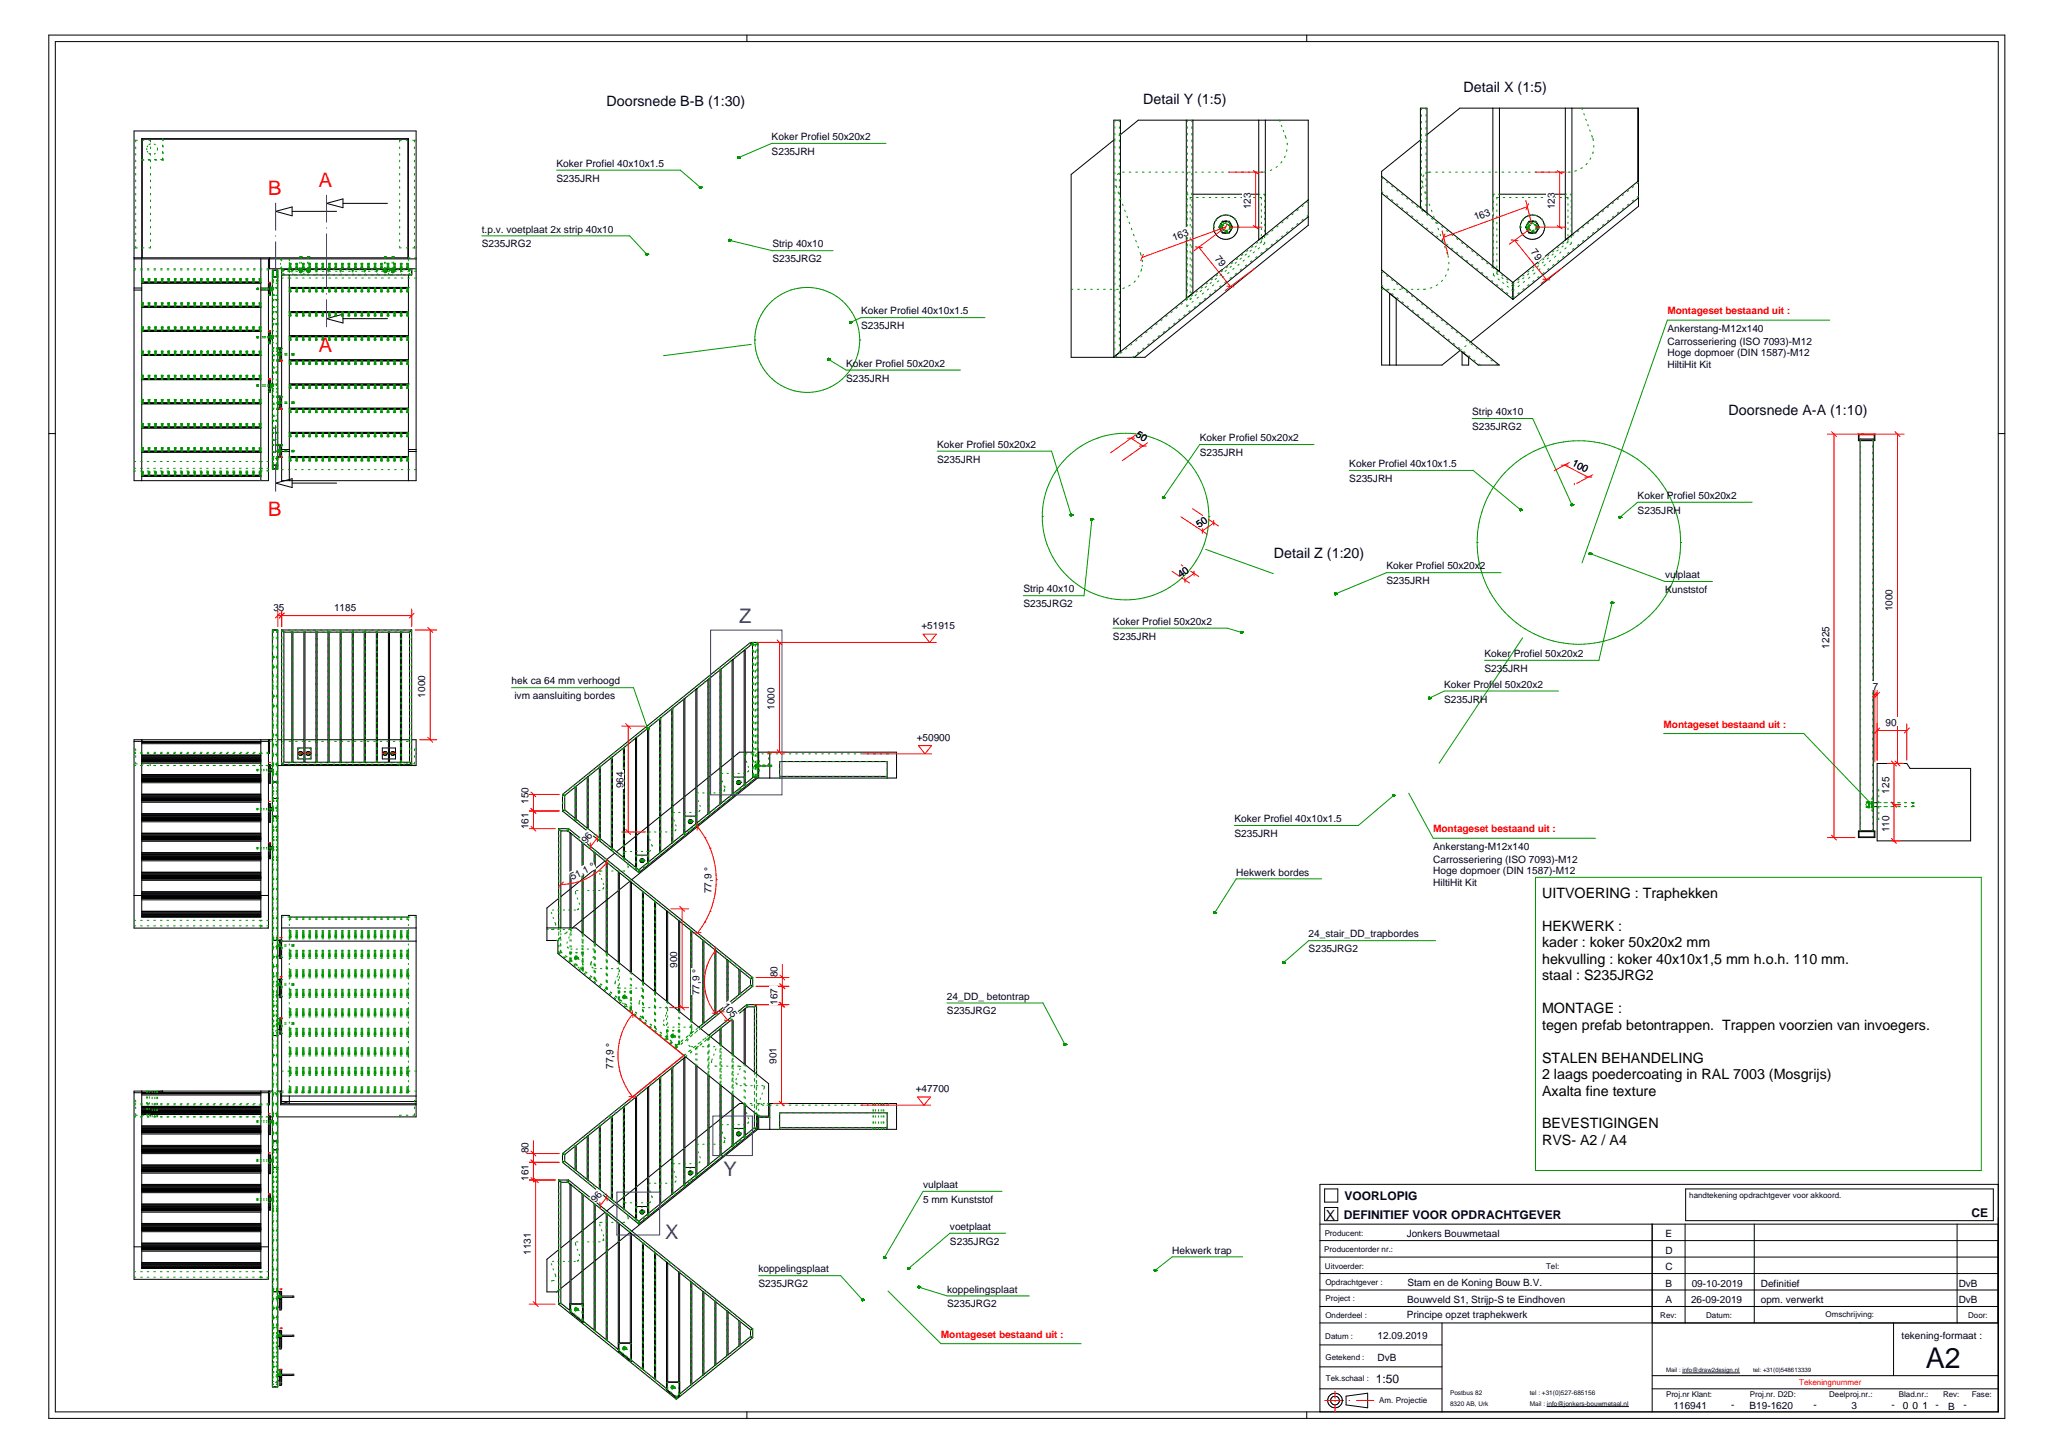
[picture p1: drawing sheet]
<svg xmlns="http://www.w3.org/2000/svg" width="594mm" height="420mm" viewBox="0 0 594 420" stroke-linecap="round" stroke-linejoin="round" font-family="sans-serif">
<defs><g id="words">
<text font-size="8.3" fill="#002" x="557" y="395.6">A2</text>
<g font-size="5.8" fill="#f00">
<text x="77.5" y="56.4">B</text>
<text x="92.3" y="54">A</text>
<text x="92.3" y="101.7">A</text>
<text x="77.5" y="149.2">B</text>
</g>
<g font-size="5.8" fill="#00f">
<text x="213.8" y="180.2">Z</text>
<text x="209.2" y="340.1">Y</text>
<text x="192.4" y="358.4">X</text>
</g>
<g font-size="4.1" fill="#002">
<text x="423.3" y="26.6">Detail X (1:5)</text>
<text x="175.4" y="30.5">Doorsnede B-B (1:30)</text>
<text x="330.7" y="30.1">Detail Y (1:5)</text>
<text x="500" y="120.1">Doorsnede A-A (1:10)</text>
<text x="368.4" y="161.4">Detail Z (1:20)</text>
<text x="383.4" y="352.7">X</text>
</g>
<g font-size="4.1">
<text x="446" y="259.7">UITVOERING : Traphekken</text>
<text x="446" y="269.2">HEKWERK :</text>
<text x="446" y="273.9">kader : koker 50x20x2 mm</text>
<text x="446" y="278.7">hekvulling : koker 40x10x1,5 mm h.o.h. 110 mm.</text>
<text x="446" y="283.5">staal : S235JRG2</text>
<text x="446" y="293">MONTAGE :</text>
<text x="446" y="297.7">tegen prefab betontrappen. Trappen voorzien van invoegers.</text>
<text x="446" y="307.3">STALEN BEHANDELING</text>
<text x="446" y="316.8">Axalta fine texture</text>
<text x="446" y="312">2 laags poedercoating in RAL 7003 (Mosgrijs)</text>
<text x="446" y="326.3">BEVESTIGINGEN</text>
<text x="446" y="331.1">RVS- A2 / A4</text>
</g>
<g font-size="3.5" fill="#002">
<text x="388.9" y="347">VOORLOPIG</text>
<text x="388.7" y="352.5">DEFINITIEF VOOR OPDRACHTGEVER</text>
<text x="570.2" y="352">CE</text>
<text x="398" y="400">1:50</text>
</g>
<g font-size="2.9" fill="#002">
<text x="223.2" y="40.5">Koker Profiel 50x20x2</text>
<text x="223.2" y="44.8">S235JRH</text>
<text x="161" y="52.5">S235JRH</text>
<text x="161" y="48.3">Koker Profiel 40x10x1.5</text>
<text x="361.8" y="60.5" transform="rotate(-90 361.8 60.5)">123</text>
<text x="426.7" y="63.7" transform="rotate(-20 426.7 63.7)">163</text>
<text x="449.7" y="60.5" transform="rotate(-90 449.7 60.5)">123</text>
<text x="139.3" y="71.5">S235JRG2</text>
<text x="139.3" y="67.3">t.p.v. voetplaat 2x strip 40x10</text>
<text x="223.4" y="71.5">Strip 40x10</text>
<text x="339.5" y="69.6" transform="rotate(-20 339.5 69.6)">163</text>
<text x="223.4" y="75.8">S235JRG2</text>
<text x="351.3" y="74.9" transform="rotate(51 351.3 74.9)">79</text>
<text x="442.6" y="72.9" transform="rotate(51 442.6 72.9)">79</text>
<text x="249" y="95.2">S235JRH</text>
<text x="249" y="90.9">Koker Profiel 40x10x1.5</text>
<text x="482.3" y="95.9">Ankerstang-M12x140</text>
<text x="482.3" y="99.7">Carrosseriering (ISO 7093)-M12</text>
<text x="244.7" y="106.1">Koker Profiel 50x20x2</text>
<text x="482.3" y="106.4">HiltiHit Kit</text>
<text x="482.3" y="103">Hoge dopmoer (DIN 1587)-M12</text>
<text x="244.7" y="110.3">S235JRH</text>
<text x="425.8" y="124.4">S235JRG2</text>
<text x="425.8" y="120.1">Strip 40x10</text>
<text x="271.1" y="129.5">Koker Profiel 50x20x2</text>
<text x="328.3" y="126.1" transform="rotate(34 328.3 126.1)">50</text>
<text x="347" y="131.9">S235JRH</text>
<text x="347" y="127.6">Koker Profiel 50x20x2</text>
<text x="271.1" y="133.8">S235JRH</text>
<text x="390.3" y="135.1">Koker Profiel 40x10x1.5</text>
<text x="454.5" y="134.5" transform="rotate(27 454.5 134.5)">100</text>
<text x="390.3" y="139.4">S235JRH</text>
<text x="473.7" y="148.6">S235JRH</text>
<text x="473.7" y="144.3">Koker Profiel 50x20x2</text>
<text x="346.9" y="152.8" transform="rotate(-35 346.9 152.8)">50</text>
<text x="341.5" y="167.1" transform="rotate(-35 341.5 167.1)">40</text>
<text x="401" y="164.6">Koker Profiel 50x20x2</text>
<text x="481.6" y="167.2">vulplaat</text>
<text x="296" y="171.3">Strip 40x10</text>
<text x="401" y="168.9">S235JRH</text>
<text x="481.6" y="171.5">Kunststof</text>
<text x="79.1" y="176.6">35</text>
<text x="96.6" y="176.6">1185</text>
<text x="296" y="175.6">S235JRG2</text>
<text x="547.4" y="176.8" transform="rotate(-90 547.4 176.8)">1000</text>
<text x="266.5" y="182">+51915</text>
<text x="321.9" y="185">S235JRH</text>
<text x="321.9" y="180.7">Koker Profiel 50x20x2</text>
<text x="429.4" y="190">Koker Profiel 50x20x2</text>
<text x="529" y="187.5" transform="rotate(-90 529 187.5)">1225</text>
<text x="148" y="197.9">hek ca 64 mm verhoogd</text>
<text x="429.4" y="194.3">S235JRH</text>
<text x="123" y="201.7" transform="rotate(-90 123 201.7)">1000</text>
<text x="148.8" y="202.2">ivm aansluiting bordes</text>
<text x="417.7" y="203.2">S235JRH</text>
<text x="417.7" y="198.9">Koker Profiel 50x20x2</text>
<text x="541.7" y="199.5">7</text>
<text x="224" y="205.3" transform="rotate(-90 224 205.3)">1000</text>
<text x="545.4" y="209.8">90</text>
<text x="265.1" y="214.2">+50900</text>
<text x="152.9" y="232.5" transform="rotate(-90 152.9 232.5)">150</text>
<text x="180.3" y="228" transform="rotate(-90 180.3 228)">964</text>
<text x="546.4" y="229.5" transform="rotate(-90 546.4 229.5)">125</text>
<text x="152.9" y="239.8" transform="rotate(-90 152.9 239.8)">161</text>
<text x="357" y="237.8">Koker Profiel 40x10x1.5</text>
<text x="169.5" y="244.1" transform="rotate(-51 169.5 244.1)">96</text>
<text x="357" y="242">S235JRH</text>
<text x="414.5" y="245.7">Ankerstang-M12x140</text>
<text x="546.4" y="240.6" transform="rotate(-90 546.4 240.6)">110</text>
<text x="414.5" y="249.5">Carrosseriering (ISO 7093)-M12</text>
<text x="165.5" y="254.4" transform="rotate(-26 165.5 254.4)">51,1 °</text>
<text x="357.6" y="253.2">Hekwerk bordes</text>
<text x="414.5" y="256.2">HiltiHit Kit</text>
<text x="414.5" y="252.9">Hoge dopmoer (DIN 1587)-M12</text>
<text x="205.7" y="258.3" transform="rotate(-90 205.7 258.3)">77,9 °</text>
<text x="378.5" y="275.3">S235JRG2</text>
<text x="378.5" y="271.1">24_stair_DD_trapbordes</text>
<text x="195.9" y="279.8" transform="rotate(-90 195.9 279.8)">900</text>
<text x="202.3" y="287.8" transform="rotate(-90 202.3 287.8)">77,9 °</text>
<text x="224.9" y="282.6" transform="rotate(-90 224.9 282.6)">80</text>
<text x="208.8" y="290.8" transform="rotate(51 208.8 290.8)">105</text>
<text x="224.9" y="290.6" transform="rotate(-90 224.9 290.6)">167</text>
<text x="273.9" y="293.4">S235JRG2</text>
<text x="273.9" y="289.1">24_DD_ betontrap</text>
<text x="177.3" y="309.1" transform="rotate(-90 177.3 309.1)">77,9 °</text>
<text x="224.6" y="307.6" transform="rotate(-90 224.6 307.6)">901</text>
<text x="264.9" y="315.8">+47700</text>
<text x="152.9" y="333.5" transform="rotate(-90 152.9 333.5)">80</text>
<text x="152.9" y="341.4" transform="rotate(-90 152.9 341.4)">161</text>
<text x="172.3" y="348" transform="rotate(-51 172.3 348)">96</text>
<text x="267" y="347.8">5 mm Kunststof</text>
<text x="267" y="343.5">vulplaat</text>
<text x="274.8" y="359.9">S235JRG2</text>
<text x="274.8" y="355.7">voetplaat</text>
<text x="406.9" y="357.7">Jonkers Bouwmetaal</text>
<text x="481.7" y="357.8">E</text>
<text x="153.5" y="362.8" transform="rotate(-90 153.5 362.8)">1131</text>
<text x="339.1" y="362.5">Hekwerk trap</text>
<text x="481.7" y="362.5">D</text>
<text x="219.4" y="367.9">koppelingsplaat</text>
<text x="407.1" y="371.8">Stam en de Koning Bouw B.V.</text>
<text x="481.7" y="367.3">C</text>
<text x="219.4" y="372.2">S235JRG2</text>
<text x="273.9" y="373.8">koppelingsplaat</text>
<text x="407" y="376.6">Bouwveld S1, Strijp-S te Eindhoven</text>
<text x="481.7" y="376.8">A</text>
<text x="481.7" y="372.1">B</text>
<text x="489.1" y="376.7">26-09-2019</text>
<text x="489.3" y="372.1">09-10-2019</text>
<text x="509.3" y="372.1">Definitief</text>
<text x="509.3" y="376.8">opm. verwerkt</text>
<text x="566.5" y="372.1">DvB</text>
<text x="566.5" y="376.8">DvB</text>
<text x="273.9" y="378.1">S235JRG2</text>
<text x="406.9" y="381.2">Principe opzet traphekwerk</text>
<text x="398.4" y="387.1">12.09.2019</text>
<text x="550" y="387.3">tekening-formaat :</text>
<text x="398.4" y="393.6">DvB</text>
<text x="484.1" y="407.6">116941</text>
<text x="500.7" y="407.3">-</text>
<text x="506" y="407.6">B19-1620</text>
<text x="524.5" y="407.3">-</text>
<text x="535.5" y="407.5">3</text>
<text x="547.1" y="407.3">-</text>
<text x="559.8" y="407.3">-</text>
<text x="563.5" y="407.7">B</text>
<text x="567.9" y="407.3">-</text>
</g>
<g font-size="2.9" fill="#f00">
<text x="482.3" y="90.9">Montageset bestaand uit :</text>
<text x="481.2" y="210.5">Montageset bestaand uit :</text>
<text x="414.5" y="240.7">Montageset bestaand uit :</text>
<text x="272.2" y="386.9">Montageset bestaand uit :</text>
</g>
<g font-size="2.9">
<text x="550.3" y="407.4">0</text>
<text x="553.2" y="407.4">0</text>
<text x="556" y="407.4">1</text>
</g>
<g font-size="2.3" fill="#002">
<text x="488.6" y="346.4">handtekening opdrachtgever voor akkoord.</text>
<text x="383.1" y="357.4">Producent:</text>
<text x="383" y="362.1">Producentorder nr.:</text>
<text x="383.2" y="367">Uitvoerder:</text>
<text x="383.3" y="371.5">Opdrachtgever :</text>
<text x="447.2" y="366.9">Tel:</text>
<text x="383.4" y="376.3">Project :</text>
<text x="383.3" y="381.2">Onderdeel :</text>
<text x="480.2" y="381.2">Rev:</text>
<text x="493.5" y="381.1">Datum:</text>
<text x="528" y="380.9">Omschrijving:</text>
<text x="569.3" y="381.2">Door:</text>
<text x="383.3" y="387.2">Datum :</text>
<text x="383.4" y="393.2">Getekend :</text>
<text x="383.5" y="399.5">Tek.schaal :</text>
<text x="398.9" y="405.7">Am. Projectie</text>
<text x="481.9" y="404">Proj.nr Klant:</text>
<text x="506.1" y="403.9">Proj.nr. D2D:</text>
<text x="529" y="403.9">Deelproj.nr.:</text>
<text x="549.2" y="404">Blad.nr.:</text>
<text x="562" y="404.1">Rev:</text>
<text x="570.3" y="404.1">Fase:</text>
</g>
<text font-size="2.3" fill="#f00" x="520.4" y="400.5">Tekeningnummer</text>
<g font-size="1.9" fill="#002">
<text x="419.4" y="406.4">8320 AB, Urk</text>
<text x="419.4" y="403.4">Postbus 82</text>
<text x="442.5" y="406.5">Mail : info@jonkers-bouwmetaal.nl</text>
<text x="442.5" y="403.5">tel : +31(0)527-685156</text>
</g>
<g font-size="1.8" fill="#002">
<text x="481.9" y="396.8">Mail : info@draw2design.nl</text>
<text x="507.1" y="396.8">tel: +31(0)548613339</text>
</g>
</g></defs>
<g fill="none" stroke="#000" stroke-width=".29">
<path d="M14.1 10.1h565.8v400.1h-565.8zM16 12h562v396.3h-562zM216 10.1v1.9M377.9 10.1v1.9M322.2 34.7h1.9v67l-1.9 1.6zM324.1 38.9l5.1-4.2h49.2v30.4l-47.3 38.2h-21.3v-52.9l12.4-9.9M343.1 34.7v51.6l1.9-1.5v-50.1M364.1 34.7v34.7l1.9-1.5v-33.2M412.7 38.9l9.5-7.6h51.7v28.4l-48.6 39.2M431.8 31.3v45.7M433.7 31.3v47.2M452.7 31.3v38.1l1.9-1.5v-36.6"/>
<path d="M473.7 31.3v21.1l.2-.1-36.3 29.4M41 40.1v34.4M41 40.1h77.1M41 40.1l.2 .2M41.2 40.3v34.2M41.2 40.3h76.8M94.4 58.8l4.8-1.3v2.6zM99.2 58.8h12.9M118 40.3v34.2M118.1 40.1v34.8l-.1-.4M118.1 40.1l-.1 .2M345 56.2h19.1"/>
<path d="M378.4 57.8l-56.3 45.5M399.6 55.9l38 30.7M399.6 51l38 30.7M410.8 40.5l-11.2 9.1v56h17.5l5.2-4.3M433.7 56.2h19M473.9 57.2l-36.3 29.4M38.8 74.9h38.8v64.1h-38.8v-101.1h81.6v101.1h-38.9v-61.3M38.8 74.5h79.2M41 74.9v64.1M75.4 74.9v64.1M77.6 77.7h42.8M78 74.5v3.2"/>
<path d="M78 74.9h42.4M78.8 78.1h1.5v57.5h-1.5zM79.7 61.1l4.8-1.3v2.6zM81.5 77.9h37.6v1.6h-37.6M83.7 77.7v.2M83.7 79.5v59.5M84.5 61.1h12.8M86.7 77.7v.2M87.1 77.7v.2M89 77.7v.2M89.3 77.7v.2M111.2 77.7v.2"/>
<path d="M111.6 77.7v.2M113.4 77.7v.2M113.8 77.7v.2M118.1 77.7v.2M118.1 79.5v59.5M351 65.7h.1M351 65.7a3.5 3.5 0 0 0 3.5 3.5 3.5 3.5 0 0 0 3.6-3.5M351 65.7a3.5 3.5 0 0 1 3.5-3.5 3.5 3.5 0 0 1 3.6 3.5M352.8 65.7h.1M352.8 65.7l.6 1.3 .9 .4M353 64.8h.1M353 64.8l-.5 .9 1 1.7h2l1-1.7-.5-.9"/>
<path d="M353 64.8l.5-.8h2l.5 .8M354.3 64l-.9 .4-.6 1.3M354.5 64h.1M354.5 64l-.7 .1-.8 .7M354.5 64l.7 .1 .8 .7M354.7 64l.7 .2 .5 .5 .4 1M356.3 65.7h.1M356.3 65.7l-.4 1-.5 .5-.7 .2M358.1 65.7h.1M378.4 62.7l-50.3 40.6M399.6 78.1l34 27.5h-6l-28-22.6M410.8 60.1v-28.8h1.9v30.3"/>
<path d="M439.7 65.7h.1M439.7 65.7a3.5 3.5 0 0 0 3.5 3.5 3.5 3.5 0 0 0 3.5-3.5M439.7 65.7a3.5 3.5 0 0 1 3.5-3.5 3.5 3.5 0 0 1 3.5 3.5M441.5 65.7h.1M441.5 65.7l.3 1 .5 .5 .7 .2M441.7 64.8h.1M441.7 64.8l.5-.8h2l.5 .8M441.7 64.8l-.5 .9 1 1.7h2l1-1.7-.5-.9M443 64l-.7 .2-.5 .5-.3 1M443.2 64h.1M443.2 64l-1 .3-.5 .5M443.2 64l1 .3 .5 .5"/>
<path d="M443.4 64l1 .4 .5 1.3M444.9 65.7h.1M444.9 65.7l-.1 .7-.4 .6-1 .4M446.7 65.7h.1M38.8 83.3h2.2M38.8 83.9h2.2M41 81.8h34.4M41 81.6h34.4M41 81.5h34.4M41 88.8h34.4M41 88.7h34.4M41 88.6h34.4"/>
<path d="M41 88.5h34.4M41 95.5h34.4M41 95.6h34.4M41 95.7h34.4M41 95.8h34.4M75.4 83.3h2.2M75.4 83.9h2.2M77.6 83.4h.1M77.6 83.7h.1M77.6 97.3h.1M77.6 97.7h.1M77.6 81.8h.2"/>
<path d="M77.6 95.8h.2M77.6 85.3h.2M77.6 99.2h.2M77.8 81.7h.4v3.7h-.4zM77.8 95.6h.4v3.8h-.4zM78.2 83v1.1M78.2 96.9v1.2M78.3 83.3h.1M78.3 83.4h.1M78.3 83.2h.1M78.3 83.5h.1M78.3 83.6h.1"/>
<path d="M78.3 83.8h.1M78.3 83.9h.1M78.3 97.3h.1M78.3 97.2h.1M78.3 97.4h.1M78.3 97.5h.1M78.3 97.6h.1M78.3 97.7h.1M78.3 97.8h.1M78.3 97.2h.4M78.3 83.2l.5 .1M78.3 83.4h.3"/>
<path d="M78.3 83.7h.1M78.3 83.7h.3M78.3 83.8v.1M78.3 97.3h.3M78.3 97.7h.3M78.3 97.8h.3M78.3 83.9h.3M78.6 83.9h.1M78.6 83.8h.1M78.6 83.3h.1M78.6 83.4h.1M78.6 83.7h.1"/>
<path d="M78.6 83.6h.1M78.6 83.5h.1M78.6 97.8h.1M78.6 97.3h.1M78.6 97.2h.1M78.6 97.7h.1M78.6 97.6h.1M78.6 97.5h.1M78.6 97.4h.1M78.6 83.2v.7M78.6 97.2v.6M78.6 97.8h.2"/>
<path d="M78.7 83.3v.5M78.7 97.2v.6M78.7 97.2h.1M78.8 83.8h-.1M78.8 80.1h1.5M83.7 97.4h34.4M83.7 97.3h34.4M83.7 97.2h34.4M83.7 97.1h34.4M83.7 90.4h34.4M83.7 90.3h34.4M83.7 90.2h34.4"/>
<path d="M83.7 90.1h34.4M83.7 83.4h34.4M83.7 83.3h34.4M83.7 83.2h34.4M83.7 83.1h34.4M94.4 92.1l4.8-1.2v2.5zM99.2 92.1h12.9M437.6 81.7v4.9M41 102.5h34.4M41 102.6h34.4M41 102.7h34.4M41 102.8h34.4"/>
<path d="M41 109.5h34.4M41 109.6h34.4M41 109.7h34.4M41 109.8h34.4M41 116.5h34.4M41 116.6h34.4M41 116.7h34.4M41 116.8h34.4M77.6 111.3h.1M77.6 111.7h.1M77.6 109.8h.2M77.6 113.2h.2"/>
<path d="M77.8 109.6h.4v3.7h-.4zM78.2 110.9v1.2M78.3 111.2h.1M78.3 111.3h.1M78.3 111.4h.1M78.3 111.5h.1M78.3 111.6h.1M78.3 111.7h.1M78.3 111.8h.1M78.3 111.3h.3M78.3 111.1h.3M78.3 111.6h.3"/>
<path d="M78.3 111.1v.1M78.6 111.8h.1M78.6 111.7h.1M78.6 111.2h.1M78.6 111.3h.1M78.6 111.6h.1M78.6 111.5h.1M78.6 111.4h.1M78.6 111.1v.7M78.6 111.2h.2M78.7 111.2v.6M78.8 111.8h-.5"/>
<path d="M80.3 100.6h1v3.8h-.4M80.3 114.5l1 .1v3.7l-1 .1M80.3 118h.6M80.3 104.1h.6M80.3 102.8h.2M80.3 116.7h.2M80.3 116.2h.2M80.3 114.9h.6M80.3 100.9h.6M80.4 102.2v.6M80.4 116.2v.5M80.4 102.2h-.1"/>
<path d="M80.5 116.1h.1M80.5 116.2h.1M80.5 116.7h.1M80.5 116.8h.1M80.5 116.6h.1M80.5 116.3h.1M80.5 116.4h.1M80.5 116.5h.1M80.5 102.2h.1M80.5 102.7h.1M80.5 102.8h.1M80.5 102.4h.1"/>
<path d="M80.5 102.5h.1M80.5 102.6h.1M80.5 102.3h.1M80.5 102.2v.6M80.5 116.1v.7M80.5 102.6l.3 .1M80.5 102.8h.3M80.5 116.6h.3M80.5 116.8h.3M80.5 116.3h.3M80.5 116.1h.3M80.5 102.3h.3"/>
<path d="M80.8 116.8h.1M80.8 116.3h.1M80.8 102.8h.1M80.8 102.3h.1M80.8 116.1v.1M80.8 102.3v.1M80.8 116.7h.1M80.8 116.6h.1M80.8 116.5h.1M80.8 116.4h.1M80.8 116.2h.1M80.8 116.1h.1"/>
<path d="M80.8 102.7h.1M80.8 102.6h.1M80.8 102.5h.1M80.8 102.4h.1M80.8 102.2h.1M80.8 116.7v.1M80.8 102.2h-.4M80.9 100.6v3.8h-.6M80.9 114.5v3.9M80.9 101.9v1.2M80.9 115.9v1.2M81.3 118.2h.2"/>
<path d="M81.3 114.7h.2M81.3 104.2h.2M81.3 100.8h.2M83.7 111.4h34.4M83.7 111.3h34.4M83.7 111.1h34.4M83.7 118.4h34.4M83.7 118.2h34.4M83.7 118.1h34.4M83.7 118h34.4M83.7 104.4h34.4M83.7 104.3h34.4"/>
<path d="M83.7 104.1h34.4M401.9 105.6v-20.7l1.9 1.5v19.2M422.9 101.8l1.9 1.5v2.3h-1.9zM14.1 125.4h1.9M41 123.4h34.4M41 123.5h34.4M41 123.7h34.4M41 123.8h34.4M41 130.4h34.4M41 130.5h34.4M41 130.7h34.4M41 137.4h34.4"/>
<path d="M41 137.5h34.4M41 137.6h34.4M41 137.7h34.4M78.8 134.5h1.5M79.7 139.7l4.8-1.3v2.6zM80.3 128.5h.6v3.8M80.3 132h.6M80.3 130.1h.2M80.3 130.7h.1M80.3 128.8h.6M80.4 130.1v.6M80.4 130.7h.4"/>
<path d="M80.5 130.1h.1M80.5 130.7h.1M80.5 130.6h.1M80.5 130.3h.1M80.5 130.4h.1M80.5 130.5h.1M80.5 130.2h.1M80.5 130.1v.7M80.5 130.6h.3M80.5 130.3h.3M80.5 130.1h.3M80.8 130.1h.1"/>
<path d="M80.8 130.7h.1M80.8 130.6h.1M80.8 130.5h.1M80.8 130.4h.1M80.8 130.3h.1M80.8 130.2h.1M80.8 130.5v.1M80.9 128.6h.4v3.7h-1M80.9 129.8v1.2M81.3 132.2h.2M81.3 128.7h.2M81.5 130h2.2"/>
<path d="M81.5 130.6h2.2M83.7 132h34.4M83.7 132.1h34.4M83.7 132.2h34.4M83.7 132.3h34.4M83.7 125h34.4M83.7 125.1h34.4M83.7 125.2h34.4M83.7 125.3h34.4M84.5 139.7h12.8M118.1 130h2.3M118.1 130.6h2.3"/>
<path d="M537.5 125.5h4.8v1.9h-4.8zM537.7 125.7h4.4v1.5h-4.4zM538 127.2v-.3h3.8v.3M538 127.4v112.9M541.8 127.4v112.9M578 125.4h1.9M78.8 182.2h1.5v218.8h-1.5zM81.5 182.2v38.9M81.5 182.2h37.6M81.5 182.2l.6 .6M82.1 182.8h36.3M82.1 182.8v37.6"/>
<path d="M84.4 182.8v37.6M84.7 182.8v37.6M87.9 182.8v37.6M88.2 182.8v37.6M91.4 182.8v37.6M91.7 182.8v37.6M94.9 182.8v37.6M95.2 182.8v37.6M98.4 182.8v37.6M98.7 182.8v37.6M101.9 182.8v37.6M102.2 182.8v37.6"/>
<path d="M105.3 182.8v37.6M105.7 182.8v37.6M108.8 182.8v37.6M109.1 182.8v37.6M112.3 182.8v37.6M112.7 182.8v37.6M115.8 182.8v37.6M116.2 182.8v37.6M118.4 182.8v37.6M119.1 182.2l-.7 .6M119.1 182.2v38.9M201.3 199.4l.3-.3v38.8l-.3 .3z"/>
<path d="M204.8 196.6l.3-.3v38.8l-.3 .3zM208.2 193.7l.4-.2v38.8l-.4 .3zM211.7 190.9l.4-.3v38.9l-.4 .2zM215.2 188.1l.3-.3v38.9l-.3 .2zM217.1 185.8h2.1v38.8h-1.6v-38.8M217.1 185.8l-54.4 43.9M217.1 185.8l.2 .6M217.3 186.4l-54 43.6M217.3 186.4h.3M38.8 214.4h39.2M41 220h34.4M41 219.9h34.4"/>
<path d="M41 219.8h34.4M41 219.7h34.4M41 219.6h34.4M41 219.5h34.4M41 219.3h34.4M41 219.1h34.4M41 218.9h34.4M41 218.7h34.4M41 218.4h34.4M41 218.3h34.4M41 215.1h34.4M41 214.7h34.4"/>
<path d="M41 214.6h34.4M41 214.5h34.4M75.4 213.9v51.3l-34.4-.1v-51.2l.2 .5M77.6 213.9v54.5h-38.8v-54.5h40M78 213.9v4h-.4M80.3 213.9h1.2M82.1 213.9h2.3M84.7 213.9h3.2M86.3 217.9h.1M86.3 217.9a.6 .6 0 0 0 .6 .6 .6 .6 0 0 0 .6-.6M86.3 217.9a.6 .6 0 0 1 .6-.6 .6 .6 0 0 1 .6 .6M86.6 217.9l.1 .1"/>
<path d="M86.7 217.9h.1M86.7 218l.2 .2M86.7 218l.1 .2 .4-.2M87.2 217.7l-.4-.1-.2 .3M87.2 217.7v.3M87.2 217.8l-.3-.2-.2 .3M87.2 217.8v.1M87.2 218l-.2 .2M87.2 217.9h.1M87.2 217.9v.1M87.5 217.9h.1M87.9 216.3h-1.8v3.2h1.8"/>
<path d="M88.2 216.3h1.8v3.2h-1.8M88.2 213.9h3.2M88.6 217.9h.1M88.6 217.9a.58 .58 0 0 0 .6 .6 .58 .58 0 0 0 .5-.6M88.6 217.9a.58 .58 0 0 1 .6-.6 .58 .58 0 0 1 .5 .6M88.9 217.9h.1M88.9 217.9l.2 .3M89.4 217.7l-.4-.1-.2 .3 .2 .3 .4-.2M89.4 217.8l-.3-.2-.2 .3M89.4 217.7v.3M89.4 217.8v.1M89.4 218l-.2 .2"/>
<path d="M89.4 217.9h.1M89.4 217.9v.1M89.7 217.9h.1M91.7 213.9h3.2M95.2 213.9h3.2M98.7 213.9h3.2M102.2 213.9h3.1M105.7 213.9h3.1M109.1 213.9h3.2M110.8 217.9h.1M110.8 217.9a.58 .58 0 0 0 .6 .6 .58 .58 0 0 0 .6-.6M110.8 217.9a.58 .58 0 0 1 .6-.6 .58 .58 0 0 1 .6 .6"/>
<path d="M111.1 217.9h.1M111.1 217.9v.1M111.1 218l.1 .2 .4-.2M111.1 218l.2 .2M111.6 217.8l-.3-.2-.2 .3M111.6 218l-.2 .2M111.7 217.9h.1M111.7 217.9l-.1-.3h-.4l-.1 .4M111.7 217.9l-.1 .1M112 217.9h.1M112.3 216.3h-1.7v3.2h1.7M112.7 216.3h1.7v3.2h-1.7"/>
<path d="M112.7 213.9h3.1M113 217.9h.1M113 217.9a.6 .6 0 0 0 .6 .6 .6 .6 0 0 0 .6-.6M113 217.9a.6 .6 0 0 1 .6-.6 .6 .6 0 0 1 .6 .6M113.3 217.9l.1 .1M113.3 217.9h.1M113.3 217.8l.4-.2 .2 .3M113.3 218l.2 .2M113.4 217.7l.4-.1 .1 .3-.1 .3-.4-.2M113.4 217.7l-.1 .2M113.9 217.9h.1M113.9 217.9l-.2 .3"/>
<path d="M114.2 217.9h.1M116.2 213.9h2.2M119.1 213.9h1.3v7.5h-40.1M187.3 210.7l.3-.3v38.8l-.3 .3zM190.8 207.8l.3-.2v38.8l-.3 .2zM194.3 205l.3-.2v38.8l-.3 .2zM197.8 202.2l.3-.3v38.9l-.3 .2zM211.7 219.3l-3.1 2.5M215.2 217.5h-1.3l-1.8 1.5M215.5 217.5h2.1M219.2 217.5h40.1v7.5h-39.9v-7.5M222.3 217.5l.3 .5v7"/>
<path d="M41 224.5h34.4M41 224.8h34.4M41 224.9h34.4M41 225.1h34.4M41 225.2h34.4M41 225.3h34.4M41 225.5h34.4M41 225.6h34.4M41 224.3h34.4M41 224.1h34.4M41 224h34.4M41 220.7h34.4"/>
<path d="M41 220.3h34.4M41 220.2h34.4M41 220.1h34.4M41 231.3h34.4M41 231.2h34.4M41 231.1h34.4M41 231h34.4M41 230.8h34.4M41 230.6h34.4M41 230.4h34.4M41 230.2h34.4M41 229.9h34.4"/>
<path d="M41 229.7h34.4M41 229.6h34.4M41 226.3h34.4M41 226h34.4M41 225.9h34.4M41 225.8h34.4M41 225.7h34.4M41 231.4h34.4M41 231.5h34.4M41 231.6h34.4M41 232h34.4M41 235.3h34.4"/>
<path d="M41 235.4h34.4M41 235.6h34.4M41 235.8h34.4M41 236h34.4M41 236.2h34.4M41 236.4h34.4M41 236.5h34.4M41 236.6h34.4M41 236.7h34.4M41 236.8h34.4M41 236.9h34.4M41 237h34.4"/>
<path d="M41 237.2h34.4M41 237.3h34.4M41 237.6h34.4M77.6 221.4h.1M77.6 222.5h.1M77.6 222.9h.1M77.6 233.8h.1M77.6 234.2h.1M77.6 221.2h.2M77.6 226.2h.2M77.6 232.5h.2M77.6 237.5h.2"/>
<path d="M77.8 221.1h.4v5.4h-.4zM77.8 232.4h.4v5.4h-.4zM78.2 221.4h.6M78.2 222.1v1.2M78.2 233.4v1.2M78.3 222.7h.1M78.3 222.5h.1M78.3 222.6h.1M78.3 222.8h.1M78.3 222.9h.1M78.3 222.4h.1M78.3 234h.1"/>
<path d="M78.3 234.1h.1M78.3 233.8h.1M78.3 233.9h.1M78.3 234.2h.1M78.3 233.7h.1M78.3 222.7h.3M78.3 223h.5M78.3 222.4h.5M78.3 234h.3M78.3 234.2h.5M78.3 233.7h.4M78.6 222.8h.1"/>
<path d="M78.6 222.7h.1M78.6 223h.1M78.6 222.9h.1M78.6 222.6h.1M78.6 222.4h.1M78.6 222.5h.1M78.6 234.1h.1M78.6 234h.1M78.6 234.2h.1M78.6 233.9h.1M78.6 233.7h.1M78.6 233.8h.1"/>
<path d="M78.6 222.4v.6M78.6 233.7v.5M78.7 222.4v.6M78.7 233.7v.5M78.7 233.7h.1M78.8 236h1.5M78.8 226.1h1.5M78.8 230.9h1.5M81.5 221.1h37.6M82.1 220.4h36.3M82.1 220.4l-.6 .7M118.4 220.4l.7 .7"/>
<path d="M161.6 239.6h2.8M161.6 239.6l.6 .7M161.6 239.6v28.7M162.7 229.7v4.8M162.7 229.7l.6 .3M162.7 234.5l22.1 17.8M163.3 230v4.2M163.3 234.2l-.6 .3M163.3 234.2l21.5 17.3M164.4 239.6l-.2 .7M164.4 239.6l53.3 43.1M166.3 236.6v-9l.4-.3v9.6"/>
<path d="M169.8 239.5v-14.7l.3-.3v15.2M187.3 239l-3.2 2.6M190.8 236.2l-3.2 2.6M194.3 233.4l-3.2 2.5M197.8 230.6l-3.2 2.5M198.1 236h3.2M199.1 237.6h.1M199.1 237.6a.58 .58 0 0 1 .6-.6 .58 .58 0 0 1 .6 .6M199.1 237.6a.58 .58 0 0 0 .6 .6 .58 .58 0 0 0 .6-.6M199.4 237.6h.1M199.4 237.6l.2 .3M199.4 237.4h.1"/>
<path d="M199.4 237.4h.5M199.4 237.4l-.1 .2M199.5 237.4h-.1M199.6 237.3l-.1 .1M199.7 237.3h.1M199.7 237.3l-.2 .1M199.7 237.3l.1 .1M199.8 237.4h.1M199.9 237.4l-.1 .5h-.3l-.2-.3M199.9 237.5l.1 .1M200 237.6h.1M200 237.6l-.3 .3"/>
<path d="M200.3 237.6h.1M201.3 227.8l-3.2 2.5M204.8 224.9l-3.2 2.6M208.2 222.1l-3.1 2.5M212.1 224.7h3.1M213 226.3h.1M213 226.3a.6 .6 0 0 1 .6-.6 .6 .6 0 0 1 .6 .6M213 226.3a.6 .6 0 0 0 .6 .6 .6 .6 0 0 0 .6-.6M213.4 226.3h.1M213.4 226.3v.1M213.4 226.1h.1M213.4 226.1v.3"/>
<path d="M213.4 226.4l.2 .2M213.4 226.2v.1M213.5 226l-.1 .1M213.5 226h.3M213.6 226l-.2 .1M213.6 226h.1M213.7 226l.1 .1M213.7 226l.2 .1M213.8 226l.2 .3M213.8 226.1l.1 .1M213.9 226.2v.1M213.9 226.3h.1"/>
<path d="M213.9 226.3l-.2 .3M214 226.3l-.2 .3-.4-.2M214.2 226.3h.1M218 224.6l-33.2 26.9M219 224.6l-34.2 27.7M219.1 224.6v.4l-36.4 29.4M219.2 221.3h.2M219.2 221.2h.2M219.2 221.7h.2M219.4 221.5h3.2M225.5 224.5h31.1M225.5 225v-4.8h31.1v4.8"/>
<path d="M541.8 233.2h1.1M541.8 232.1h1.1M542.9 220.8h8.6l.9 1.4h17.6v21h-27.1zM38.8 258.9h2.2M41 240.9h34.4M41 241h34.4M41 241.2h34.4M41 241.5h34.4M41 241.7h34.4M41 241.9h34.4M41 242.1h34.4M41 242.3h34.4"/>
<path d="M41 242.4h34.4M41 242.5h34.4M41 242.6h34.4M41 242.7h34.4M41 242.8h34.4M41 242.9h34.4M41 243.3h34.4M41 246.6h34.4M41 246.9h34.4M41 247.1h34.4M41 247.3h34.4M41 247.5h34.4"/>
<path d="M41 247.7h34.4M41 247.8h34.4M41 247.9h34.4M41 248h34.4M41 248.1h34.4M41 248.2h34.4M41 248.3h34.4M41 248.5h34.4M41 248.6h34.4M41 248.9h34.4M41 252.2h34.4M41 252.3h34.4"/>
<path d="M41 252.5h34.4M41 252.7h34.4M41 253h34.4M41 253.2h34.4M41 253.4h34.4M41 253.5h34.4M41 253.7h34.4M41 253.8h34.4M41 253.9h34.4M41 254h34.4M41 254.1h34.4M41 254.2h34.4"/>
<path d="M41 254.6h34.4M41 257.8h34.4M41 257.9h34.4M41 258.1h34.4M41 258.4h34.4M41 258.6h34.4M41 258.8h34.4M41 259h34.4M41 259.1h34.4M41 259.2h34.4M41 259.3h34.4M41 259.4h34.4"/>
<path d="M41 259.5h34.4M41 259.6h34.4M41 259.8h34.4M41 259.9h34.4M75.4 258.9h2.2M77.6 245.1h.1M77.6 245.5h.1M77.6 247.5h.2M77.6 248.1h.2M77.6 243.8h.2M77.8 243.7h.4v4.6h-.4zM77.8 247.6h.4"/>
<path d="M78.2 244.7v1.2M78.3 245.3h.1M78.3 245.4h.1M78.3 245.1h.1M78.3 245.2h.1M78.3 245.5h.1M78.3 245h.1M78.3 245.3h.3M78.3 245.5l.4 .1M78.3 245h.5M78.6 245.4h.1M78.6 245.3h.1"/>
<path d="M78.6 245.5h.1M78.6 245.6h.1M78.6 245.2h.1M78.6 245.1h.1M78.6 245h.1M78.6 245v.6M78.7 245v.6M78.8 245.5l-.1 .1M161.6 259.8l-3.4 2.8v9.4M162.2 240.3h2M162.2 240.3v28M164.2 240.3l52.9 42.7"/>
<path d="M164.9 257.2l-2.7 2.1M168.3 254.3l-3.1 2.6M171.8 251.5l-3.1 2.6M173.3 242.3v-20.3l.3-.3v20.8M175 249l-2.8 2.2M176.8 245.1v-26l.3-.2v26.5M177.8 246.7l-2.3 1.8M178.8 257.6l-3.2 2.5M180.3 244.7l-2 1.6M180.3 247.9v-31.6l.3-.2v32.1M182.2 254.8l-3.1 2.5M183.8 241.8l-3.2 2.6"/>
<path d="M183.8 250.8v-37.3l.3-.3v37.8M184.1 247.3h3.2M184.8 251.5v.8M185.1 248.9h.1M185.1 248.9a.58 .58 0 0 1 .6-.6 .58 .58 0 0 1 .6 .6M185.1 248.9a.58 .58 0 0 0 .6 .5 .58 .58 0 0 0 .6-.5M185.4 248.9h.1M185.4 248.9l.2 .2M185.5 248.7h.1M185.5 248.7l-.1 .2M185.7 248.6h.1M185.7 248.6l-.2 .1"/>
<path d="M185.8 248.6l.1 .1M185.9 248.6l-.4 .1M185.9 248.6v.1M185.9 248.7h.1M185.9 248.7v.4h-.4l-.1-.2M185.9 248.7l.1 .2M186 248.9h.1M186 248.9l-.2 .2M186.3 248.9h.1M537.5 240.3h4.8v1.9h-4.8zM537.7 240.5h4.4v1.5h-4.4zM41 260.2h34.4"/>
<path d="M41 263.5h34.4M41 263.6h34.4M41 263.8h34.4M41 264h34.4M41 264.2h34.4M41 264.5h34.4M41 264.7h34.4M41 264.8h34.4M41 265h34.4M41 265.1h34.4M78.8 271.9l2.1 .1M80.3 276.4h.6"/>
<path d="M80.3 273.6h.6M80.4 273.6v.1M80.5 273.7h.1M80.5 273.6h.1M80.5 273.6v.1M80.8 273.6h.1M80.8 273.6l.1 .4M80.8 273.6l-.5 .1M80.9 274.2h.4M80.9 271.8h.4v5.4h-.4zM81.3 272h.2M81.3 274.1h.2"/>
<path d="M81.3 276.9h.2M81.5 268.3h38.9M81.5 272.2h38.9M158.2 272h.1M158.2 268.3h8.4l55.7 45.1v9.4h-3.2v3.8l-36.4 29.4M158.2 272h3.2v3.7l58.1 47.1M164.9 268.3v-27.5l.3 .2v27.3M168.3 266l-2.8 2.3M168.3 269.7v-26.1l.4 .2v26.2M171.8 263.2l-3.1 2.6M171.8 272.5v-26.1l.4 .3v26.1M175.3 260.4l-3.1 2.5"/>
<path d="M175.3 275.4v-26.1l.3 .2v26.1M178.8 278.2v-26.1l.3 .2v26.1M203.3 271.8l.3 .3v23.7l-.3 .3zM206.8 274.6l.3 .3v18.1l-.3 .2zM210.3 277.5l.3 .2v12.5l-.3 .2zM78.8 299.4h1.5M80.3 283.2h.6M80.3 287.7h.6M80.3 284.9h.6M80.3 294.5h.6M80.3 296.2h.5M80.3 297.7h.6"/>
<path d="M80.3 296.2h.6M80.4 284.9v.1M80.4 296.2h.1M80.5 285h.1M80.5 284.9h.1M80.5 296.2h.1M80.5 284.9v.1M80.8 296.2h.1M80.8 284.9h.1M80.8 284.9l.1 .4M80.8 296.2l.1 .4M80.8 284.9l-.5 .1"/>
<path d="M80.9 283.1h.4v5.4h-.4zM80.9 294.4h.4v4.6h-.4zM80.9 285.5h.4M80.9 296.8h.4M81.3 285.4h.2M81.3 283.2h.2M81.3 288.2h.2M81.3 296.7h.2M81.3 294.5h.2M81.3 298.8h.2M182.3 281v-26.1l.3 .2v26.2M185.8 283.8v-26.1l.3 .3v26.1"/>
<path d="M189.3 286.6v-26.1l.3 .3v26.1M192.8 289.5v-26.2l.3 .3v26.1M196.3 292.3v-26.1l.3 .2v26.2M199.8 295.1v-26.1l.3 .3v26.1M213.7 280.3l.4 .2v6.9l-.4 .2zM216 290.5h2.8M216 290.5l.2 .6M216 290.5l-11 8.8M216.2 291.1h2M216.2 291.1l-10.7 8.7M217.1 283v1.9M217.1 284.9l.6 .3"/>
<path d="M217.1 284.9l-15 12.1M217.7 282.7l-.6 .3M217.7 282.7v2.5M217.7 285.2l-15.1 12.2M218.2 291.1v18.9M218.8 290.5l-.6 .6M218.8 290.5v20M38.8 316h39.2M41 319.9h34.4M41 316.6h34.4M41 316.3h34.4M41 316.2h34.4"/>
<path d="M41 316.1h34.4M75.4 315.5v51.3h-34.4v-51.3l.1 .5 5.9-.5 .2 .5M77.6 315.5v54.4h-38.8v-54.4h40M78 315.5v4h-.4M80.3 315.5h1.2M81.2 316h.3M81.2 315.5v4h39.2M81.5 319.2v-54.5h2.2v.5h34.4v-.5h2.3v58.3h-40.1M81.5 319.2h38.9M81.5 318.5h38.9M81.5 316.9h38.9M83.7 316.9v2.3"/>
<path d="M83.7 318.5l-2.2 .7M183.8 317.3l.3-.2v35.5l-.3-.2zM187.3 314.5l.3-.3v36.6l-.3 .3zM190.8 311.7l.3-.3v36.6l-.3 .3zM194.3 308.9l.3-.3v36.6l-.3 .2zM197.8 306l.3-.2v36.6l-.3 .2zM197.8 305.2l-35.1 28.4M198.3 305.6l-35 28.3M201.3 308v31.8l.3-.3v-31.2M204.8 310.8v26.2l.3-.3v-25.6M208.2 313.7v20.4l.4-.2v-20M208.2 302v-4.4l.4-.3v4.9"/>
<path d="M211.7 316.5v14.8l.4-.2v-14.4M211.7 304.8v-10.1l.4-.2v10.5M215 319.1h-1.1l-1.8 1.5M215.2 319.3v9.2l.3-.2v-8.7M215.2 307.6v-15.7l.3-.2v16.2M222.3 319.1l.3 .5M41 321.6h34.4M41 321.5h34.4M41 321.4h34.4M41 321.3h34.4M41 321.2h34.4M41 321.1h34.4"/>
<path d="M41 320.9h34.4M41 320.7h34.4M41 320.5h34.4M41 320.3h34.4M41 320h34.4M41 326.1h34.4M41 326.3h34.4M41 326.5h34.4M41 326.7h34.4M41 326.8h34.4M41 326.9h34.4M41 327h34.4"/>
<path d="M41 327.2h34.4M41 325.9h34.4M41 325.7h34.4M41 325.6h34.4M41 322.3h34.4M41 321.9h34.4M41 321.8h34.4M41 321.7h34.4M41 332.9h34.4M41 332.8h34.4M41 332.7h34.4M41 332.5h34.4"/>
<path d="M41 332.4h34.4M41 332.2h34.4M41 332h34.4M41 331.8h34.4M41 331.5h34.4M41 331.3h34.4M41 331.2h34.4M41 327.9h34.4M41 327.6h34.4M41 327.5h34.4M41 327.4h34.4M41 327.3h34.4"/>
<path d="M41 333h34.4M41 333.1h34.4M41 333.2h34.4M41 333.6h34.4M41 336.8h34.4M41 337h34.4M41 337.2h34.4M41 337.4h34.4M41 337.6h34.4M41 337.8h34.4M41 338h34.4M41 338.1h34.4"/>
<path d="M41 338.2h34.4M41 338.3h34.4M41 338.4h34.4M41 338.5h34.4M41 338.6h34.4M41 338.7h34.4M41 338.8h34.4M41 338.9h34.4M41 339.2h34.4M77.6 323h.1M77.6 324.1h.1M77.6 324.5h.1"/>
<path d="M77.6 335.4h.1M77.6 335.8h.1M77.6 322.8h.2M77.6 327.7h.2M77.6 334.1h.2M77.6 339.1h.2M77.8 322.7h.4v5.4h-.4zM77.8 334h.4v5.4h-.4zM78.2 323h.6M78.2 323.7v1.2M78.2 335v1.2M78.3 324.3h.1"/>
<path d="M78.3 324.4h.1M78.3 324.1h.1M78.3 324.2h.1M78.3 324.5h.1M78.3 324h.1M78.3 335.6h.1M78.3 335.7h.1M78.3 335.4h.1M78.3 335.5h.1M78.3 335.8h.1M78.3 335.3h.1M78.3 324.3h.3"/>
<path d="M78.3 324.6h.5M78.3 324.5v.1M78.3 324h.5M78.3 335.8h.5M78.3 335.3h.5M78.3 324.6h.1M78.3 335.6h.3M78.6 324.4h.1M78.6 324.3h.1M78.6 324.5h.1M78.6 324.6h.1M78.6 324.2h.1"/>
<path d="M78.6 324h.1M78.6 324.1h.1M78.6 335.7h.1M78.6 335.6h.1M78.6 335.8h.1M78.6 335.5h.1M78.6 335.4h.1M78.6 335.3h.1M78.6 324v.6M78.6 335.3v.5M78.7 324v.6M78.7 335.3v.5"/>
<path d="M78.8 332.5h1.5M78.8 337.6h1.5M78.8 330h1.5M162.7 333.6l.6 .3M162.7 333.6v2.5M162.7 336.1l22.1 17.8M163.3 333.9v1.9M163.3 335.8l-.6 .3M163.3 335.8l21.5 17.3M166.3 331.4l.4-.2v7.3l-.4-.3zM169.8 328.6l.3-.3v13l-.3-.2zM173.3 325.8l.3-.3v18.6l-.3-.2z"/>
<path d="M176.8 323l.3-.3v24.3l-.3-.3zM180.3 320.1l.3-.2v29.9l-.3-.3zM190.8 337.8l-3.2 2.6M194.3 335l-3.2 2.5M197.8 332.2l-3.2 2.5M198.1 337.6h3.2M199.1 339.2h.1M199.1 339.2a.58 .58 0 0 1 .6-.6 .58 .58 0 0 1 .6 .6M199.1 339.2a.58 .58 0 0 0 .6 .6 .58 .58 0 0 0 .6-.6M199.4 339.2h.1M199.4 339.2l.2 .2 .4-.2M199.4 339h.1"/>
<path d="M199.4 339h.5M199.4 339l-.1 .2M199.5 338.9l-.1 .1M199.6 338.9h-.1M199.7 338.9h.1M199.8 338.9h.1M199.8 338.9l.1 .1M199.9 339l-.1 .5h-.3l-.2-.3M199.9 339l.1 .2M200 339.2h.1M200.3 339.2h.1M201.3 329.3l-3.2 2.6"/>
<path d="M204.8 326.5l-3.2 2.6M208.2 323.7l-3.1 2.5M211.7 320.9l-3.1 2.5M212.1 326.3h3.1M213 327.9h.1M213 327.9a.6 .6 0 0 1 .6-.6 .6 .6 0 0 1 .6 .6M213 327.9a.6 .6 0 0 0 .6 .6 .6 .6 0 0 0 .6-.6M213.4 327.9h.1M213.4 327.9l.2 .3 .3-.3M213.4 327.7h.1M213.4 327.7l.1 .5h.3l.2-.3M213.4 327.7v.2"/>
<path d="M213.5 327.6h.3M213.6 327.6l-.2 .1M213.6 327.6h.1M213.7 327.6l.1 .1M213.8 327.6l.2 .3M213.8 327.7l.1 .2M213.9 327.9h.1M214.2 327.9h.1M218.2 326.1l-33.4 27M218.2 326.1l.6 .3M218.2 321.7v4.4M218.8 326.4l-34 27.5"/>
<path d="M218.8 322.2v4.2M219.4 322.7v3.9h39.9v-7.5h-36.7v7.5M219.4 323.1h3.2M225.5 326.1h31.1M225.5 326.6v-4.8h31.1v4.8M41 343.8h34.4M41 342.5h34.4M41 342.6h34.4M41 342.8h34.4M41 343h34.4M41 343.3h34.4M41 343.5h34.4"/>
<path d="M41 343.7h34.4M41 344h34.4M41 344.1h34.4M41 344.2h34.4M41 344.3h34.4M41 344.4h34.4M41 344.5h34.4M41 344.9h34.4M41 348.1h34.4M41 348.3h34.4M41 348.5h34.4M41 348.7h34.4"/>
<path d="M41 348.9h34.4M41 349.1h34.4M41 349.3h34.4M41 349.4h34.4M41 349.5h34.4M41 349.6h34.4M41 349.7h34.4M41 349.8h34.4M41 349.9h34.4M41 350h34.4M41 350.2h34.4M41 350.5h34.4"/>
<path d="M41 353.8h34.4M41 353.9h34.4M41 354.1h34.4M41 354.3h34.4M41 354.6h34.4M41 354.8h34.4M41 354.9h34.4M41 355h34.4M41 355.1h34.4M41 355.3h34.4M41 355.4h34.4M41 355.5h34.4"/>
<path d="M41 355.6h34.4M41 355.7h34.4M41 355.8h34.4M41 356.2h34.4M41 359.4h34.4M41 359.6h34.4M41 359.8h34.4M41 360h34.4M77.6 346.7h.1M77.6 347h.1M77.6 349.1h.2M77.6 349.7h.2"/>
<path d="M77.6 345.4h.2M77.8 349.2h.4M77.8 345.3h.4v4.6h-.4zM78.2 346.3v1.2M78.3 346.9h.1M78.3 347h.1M78.3 346.7h.1M78.3 346.8h.1M78.3 347.1h.1M78.3 346.6h.1M78.3 346.9h.3M78.3 347.1h.5"/>
<path d="M78.3 346.6h.5M78.6 347h.1M78.6 346.9h.1M78.6 347.1h.1M78.6 346.8h.1M78.6 346.7h.1M78.6 346.6h.1M78.6 346.6v.5M78.7 346.6v.5M161.6 341.2v35.9M161.6 341.2h2.8M161.6 341.2l.6 .7"/>
<path d="M162.2 341.9v34.9M162.2 341.9h2M164.2 341.9l52.9 42.7M164.4 341.2l-.2 .7M164.4 341.2l53.3 43.1M164.9 358.8l-2.7 2.1M168.3 355.9l-3.1 2.6M171.8 353.1l-3.1 2.6M171.8 348l.4 .3v36.6l-.4-.3zM175 350.6l-2.8 2.2M175.3 350.8l.3 .3v36.6l-.3-.3zM177.8 348.3l-2.3 1.9"/>
<path d="M178.8 359.2l-3.2 2.5M180.3 346.3l-2 1.6M182.2 356.4l-3.1 2.5M183.8 343.4l-3.2 2.6M184.1 348.9h3.2M184.8 353.1v.8M185.1 350.5h.1M185.1 350.5a.58 .58 0 0 1 .6-.6 .58 .58 0 0 1 .6 .6M185.1 350.5a.58 .58 0 0 0 .6 .6 .58 .58 0 0 0 .6-.6M185.4 350.5l.1 .1M185.4 350.5h.1M185.5 350.3h.1"/>
<path d="M185.5 350.3l-.1 .2M185.5 350.6h.4M185.5 350.6l.1 .1M185.7 350.2h.1M185.7 350.2l-.2 .1M185.8 350.2h.1M185.8 359.3l.3 .3v36.5l-.3-.2zM185.8 350.2l.1 .1M185.9 350.2l-.4 .1M185.9 350.2v.1M185.9 350.3h.1M185.9 350.3v.3"/>
<path d="M185.9 350.6l-.1 .1M185.9 350.3l.1 .2M186 350.5h.1M186 350.5l-.1 .1M186.3 350.5h.1M187.3 340.6l-3.2 2.6M381.8 354h196.2M381.8 358.7h196.2M383.1 343.8h3.8v3.8h-3.8zM383.1 349.2h3.8v3.8h-3.8zM477.9 354v54.3M487.4 354v28.6"/>
<path d="M487.5 343.8h89v9.2h-89zM507.4 354v28.6M566 354v28.6M578 342.5h-196.2v65.8M38.8 360.5h2.2M41 360.2h34.4M41 360.4h34.4M41 360.6h34.4M41 360.7h34.4M41 360.8h34.4M41 360.9h34.4M41 361h34.4"/>
<path d="M41 361.1h34.4M41 361.2h34.4M41 361.3h34.4M41 361.5h34.4M41 361.8h34.4M41 365.1h34.4M41 365.2h34.4M41 365.4h34.4M41 365.6h34.4M41 365.8h34.4M41 366h34.4M41 366.3h34.4"/>
<path d="M41 366.4h34.4M41 366.6h34.4M41 366.7h34.4M41 366.8h34.4M75.4 360.5h2.2M78.8 373.5h2.1M80.3 375.2h.5M80.3 378h.6M80.3 375.2h.6M80.4 375.2h.1M80.5 375.2h.1M80.8 375.2h.1"/>
<path d="M80.8 375.2l.1 .4M80.9 373.4h.4v5.4h-.4zM80.9 375.8h.4M81.3 373.5h.2v5h-.2M81.3 375.7h.2M81.5 374.8h3.3v.4M81.5 375.2h3.3M84.8 375.1h.1M84.8 374.8h.1M161.6 361.4l-3.4 2.7v9.5h2.8l.6-.5M161.6 377.1l34 27.5M162.2 376.8l2.7 2.2"/>
<path d="M162.2 376.8l-.6 .3M164.9 378.8h.1M164.9 370.5l-2.7 2.1M164.9 379h.1M164.9 377.2h.1M164.9 377h3.7v5.4l-3.7-3v-37l.3 .2v34.4M165 377.2h3.5v4.9l-3.5-2.8zM166.6 378.6h.1M166.6 378.6v.1M166.6 378.7l.2 .1M166.6 378.5v.1M166.6 378.7l.1 .1"/>
<path d="M166.8 378.4l-.2 .1M166.8 378.4l.2 .2M166.9 378.6h.1M166.9 378.7l-.2 .1M166.9 378.6v.1M167 378.6h.1M167 378.6l-.1 .1M168.3 367.6l-3.1 2.6M168.3 377v-31.8l.4 .2-.1 36.6 10.3 8.3-.1-36.6 .3 .2v34.4M168.6 377.2h.1M171.8 364.8l-3.1 2.5M175.3 362l-3.1 2.5"/>
<path d="M189.3 362.1l.3 .3v36.6l-.3-.3zM199.8 370.6l.3 .3v29.3l-.3 .3zM203.3 373.4l.3 .3v23.7l-.3 .3zM206.8 376.2l.3 .3v18.1l-.3 .2zM210.3 379.1l.3 .2v12.5l-.3 .2zM381.8 363.5h196.2M381.8 377.8h196.2M381.8 373h196.2M381.8 368.3h196.2M80.3 397.8h.6M80.3 384.9h.6M80.3 386.5h.6"/>
<path d="M80.3 386.5l.1 .1M80.3 389.3h.6M80.3 396.1h.6M80.3 399.3h.6M80.4 386.5v.1M80.4 397.8v.1M80.5 386.6h.1M80.5 386.5h.1M80.5 397.9h.1M80.5 397.8h.1M80.5 386.5v.1M80.5 397.8v.1"/>
<path d="M80.8 386.5h.1M80.8 397.8h.1M80.8 386.5l.1 .4M80.8 397.8l.1 .3M80.8 386.5l-.4 .1M80.8 397.8l-.5 .1M80.9 384.7h.4v5.4h-.4zM80.9 396h.4v4.6h-.4zM80.9 387.1h.4M80.9 398.4h.4M81.3 384.9h.2v4.9h-.2M81.3 396.1h.2v4.3h-.2"/>
<path d="M81.3 387h.2M81.3 398.3h.2M81.5 397.8h3.3M81.5 386.1h3.3M81.5 397.4h3.3M84.8 386.4h.1M84.8 386.1h.1M84.8 397.7h.1M84.8 397.4h.1M84.8 386.1v.4h-3.3M84.8 397.4v.4M168.6 381.6h.1"/>
<path d="M178.8 390.1h.1M178.8 388.4h.1M178.9 388.3h3.7v5.4l-3.7-3zM179 388.4h3.5v5l-3.5-2.8zM180.6 389.9l.1 .1M180.6 389.9h.1M180.6 389.7l.3 .1M180.7 389.7l.2 .1M180.7 389.7l-.1 .2M180.9 389.8v.1M180.9 389.9h.1M180.9 389.9l-.2 .1"/>
<path d="M180.9 389.9l-.3 .1M182.3 388.3v-31.8l.3 .2v36.6l10.2 8.3v-36.7l.3 .3v34.4M182.6 388.4h.1M182.6 392.9h.1M192.8 399.7h.1M193 399.7h3.4v3.7l-.8 .7-2.6-2.2zM196.3 399.6v-31.8l.3 .2v35.5l-1 .7M196.6 399.6h-3.8v2.4l2.8 2.2M196.6 399.7h.1M213.7 381.9l.4 .2v6.9l-.4 .2zM217.1 384.6v1.9M217.1 386.5l.6 .3"/>
<path d="M217.1 386.5l-20.5 16.5M217.7 384.3v2.5M217.7 384.3l-.6 .3M217.7 386.8l-22.1 17.8M381.8 382.6h196.2M381.8 395.3h35.3M381.8 388.9h35.3M417.1 382.6v25.7M477.9 397.8h100.1M547.7 382.6v15.2M192.8 401.4h.1M194.5 401.2l.4 .1"/>
<path d="M194.5 401.2h.1M194.5 401.2l.3 .1M194.8 401.1l-.3 .1M194.8 401.1l.1 .1M194.9 401.2h.1M194.9 401.1l-.2-.1-.2 .2M194.9 401.2l-.1 .1M195.6 404.2v.4M196.6 402.9h.1M216 408.3v1.9M377.9 408.3v1.9M381.8 401.6h35.3"/>
<path d="M384 405h.1M384 405a2.11 2.11 0 0 1 2.1-2.1 2.11 2.11 0 0 1 2.1 2.1M384 405a2.11 2.11 0 0 0 2.1 2.1 2.11 2.11 0 0 0 2.1-2.1M384.8 405h.1M384.8 405a1.28 1.28 0 0 1 1.3-1.3 1.28 1.28 0 0 1 1.3 1.3M384.8 405a1.28 1.28 0 0 0 1.3 1.3 1.28 1.28 0 0 0 1.3-1.3M387.4 405h.1M388.2 405h.1M389.3 403.7l6.3-.8v4.2l-6.3-.8zM477.9 401.6h100.1"/>
</g>
<g fill="none" stroke="#009600" stroke-width=".29">
<path d="M322.4 34.7v.5M322.4 36.6v.5M322.4 38.5v.5M323.8 34.7v.5M323.8 36.7v.4M323.8 38.6v.4M324.1 38.9l-.4 .3M343.4 34.7v.5M343.4 36.6v.5M343.4 38.5v.5M344.7 34.7v.5M344.7 36.7v.5"/>
<path d="M344.7 38.6v.5M370.1 34.7l.1 .4M370.6 36.2l.2 .4M371.2 37.7l.1 .4M371.7 39.2l.3 .8M411.1 31.3v.5M411.1 33.2v.5M411.1 35.1v.5M411.1 37v.5M411.1 38.9v.5M412.5 31.3v.4M412.5 33.1v.5"/>
<path d="M412.5 35v.4M412.5 36.8v.5M412.5 38.7v.4M412.7 38.9l-.4 .3M457.5 31.3l.1 .4M458.1 32.8l.1 .4M458.7 34.4l.1 .4M459.2 36l.2 .4M459.8 37.6l.2 .4M460.4 39.2l.2 .5M38.8 40.6h.1M39.2 40.6h.5"/>
<path d="M39.2 40.6v.4M39.2 42.5v.5M39.2 44.4v.5M39.2 46.3v.5M39.2 48.2v.5M39.2 50.1v.5M39.2 52.1v.4M39.2 54v.5M39.2 55.9v.5M39.2 57.8v.5M39.2 59.7v.5M41.2 40.6h.4"/>
<path d="M41.4 46.1h-.4l.6 .2M42.5 43v.3M42.6 43.8l.1 .2M42.7 42.2l-.1 .3M42.8 46.1h.5M42.9 46.2h.5M43 46.3h.5M43.1 40.6h.4v.4M43.1 44.4l.5 .2M43.5 42.5v.5M43.5 44.4v.5M43.5 46.3v.5"/>
<path d="M43.5 48.2v.5M43.5 50.1v.5M43.5 52.1v.4M43.5 54v.5M43.5 55.9v.5M43.5 57.8v.5M43.5 59.7v.5M43.6 41.6l-.5 .3M44.6 41.7l.3 .2M44.7 46.1h.5M44.7 46.2h.5M44.8 46.3h.5"/>
<path d="M44.9 44.3l-.3 .2M45.5 42.8v.7M46.5 46.1h.5M46.7 46.3h.5M47 46.1l.2 .2M47 41.9v.5M47 43.8v.5M47 45.7v.4M47.1 40.1l-.1 .5M47.1 40.2l.1 .5M47.2 42.1v.5M47.2 44v.4"/>
<path d="M47.2 45.8v.5M115.6 42.5v.5M115.6 44.4v.5M115.6 46.3v.5M115.6 48.2v.5M115.6 50.1v.5M115.6 52.1v.4M115.6 54v.5M115.6 55.9v.5M115.6 57.8v.5M115.6 59.7v.5M116.1 40.6h-.5v.4"/>
<path d="M117.5 40.6h.5M119.4 40.6h.5v.4M119.9 42.5v.5M119.9 44.4v.5M119.9 46.3v.5M119.9 48.2v.5M119.9 50.1v.5M119.9 52.1v.4M119.9 54v.5M119.9 55.9v.5M119.9 57.8v.5M119.9 59.7v.5"/>
<path d="M120 40.6h.4M161 49.2h35.8l5.6 4.8M202.3 54.2h.1M202.3 54.2l.1 .2M202.3 54.2l.1 .1M202.4 54.2h.1M202.4 54.3v.1M202.4 54.3h.2M202.4 54.2v.1M202.4 54.3h.3M202.4 54.2l.1 .1M202.4 54v.1"/>
<path d="M202.4 54l-.1 .2M202.4 54.4h.1M202.4 54.1l-.1 .1M202.4 54.4h.2M202.4 54.1v.1M202.5 54.2h.1M202.5 54l-.2 .2M202.5 54.1l-.1 .1M202.5 54.3h.1M202.5 54l-.1 .1M202.5 54.1h.1M202.5 54.2v.1"/>
<path d="M202.5 54.1h-.1M202.5 54.1v.1M202.5 53.9l-.1 .1M202.5 53.9l.2 .1M202.5 53.9l.1 .1M202.5 54h.1M202.5 54.1l.1 .1M202.6 54.2h.1M202.6 54l.1 .1M202.6 54.1v.1M202.6 54.2h-.1M202.6 54h.2"/>
<path d="M202.6 54h-.1M202.6 54.3l-.1 .1M202.6 54.1l.1 .1M202.6 54.3h.1M202.7 54.1v.1M202.7 54.3h-.1M202.7 54.2l-.1 .1M202.7 54.2h.1M202.7 54.1l.1 .1M202.7 54.3l-.1 .1M202.7 54.2v.1M202.7 54.3l-.2 .1"/>
<path d="M202.8 54v.2M202.8 54.2l-.1 .1M202.8 54.2h.1M213.4 45.6h.1M213.4 45.6v.1M213.4 45.5v.1M213.4 45.7l.2 .1M213.4 45.7l.1 .1M213.4 45.6l.1 .1M213.5 45.7h.1M213.5 45.6h.1M213.5 45.8h.1"/>
<path d="M213.5 45.4l-.1 .1M213.5 45.5l-.1 .1M213.5 45.6l.1 .1M213.5 45.5v.1M213.6 45.4h.1M213.6 45.5l-.1 .1M213.6 45.6v.1M213.6 45.6h.1M213.6 45.4l-.2 .1M213.6 45.4l-.1 .1M213.6 45.7h.1M213.6 45.5l.1 .1"/>
<path d="M213.6 45.5v.1M213.6 45.4h-.1M213.6 45.3l-.2 .2M213.6 45.3l.2 .2M213.6 45.3l.1 .1M213.6 45.5h-.1M213.6 45.5h.1M213.6 45.4l.1 .1M213.7 45.4l.1 .1M213.7 45.5l.1 .1M213.7 45.5v.1M213.7 45.6h.1"/>
<path d="M213.7 45.6v.1M213.7 45.6l-.1 .1M213.7 45.8h-.1M213.7 45.7h-.1M213.8 45.6h.1M213.8 45.5v.1M213.8 45.7l-.2 .1M213.8 45.6l-.1 .1M213.8 45.7l-.1 .1M213.8 45.5l.1 .1M213.8 45.6v.1M213.9 45.6h.1"/>
<path d="M213.9 45.6l-.1 .1M256.3 41.5h-33.1l-9.4 4M322.4 40.4v.5M322.4 42.3v.5M322.4 44.2v.5M322.4 46.1v.4M322.4 47.9v.5M322.4 49.8v.5M322.4 51.7v.5M322.4 53.6v.5M322.4 55.5v.5M322.4 57.3v.5"/>
<path d="M322.4 59.2v.5M322.5 40.2l-.3 .3M322.8 51.8v.5M322.8 53.7l.1 .5M323.4 55.5l.2 .5M323.6 50.2l-.4 .3M323.8 40.5v.4M323.8 42.4v.5M323.8 44.3v.5M323.8 46.2v.5M323.8 48.1v.5M323.8 50v.5"/>
<path d="M323.8 51.9v.5M323.8 53.8v.5M323.8 55.7v.5M323.8 57.6v.5M323.8 59.5v.5M324 57.3l.2 .4M324.7 49.8h.5M324.7 59l.1 .4M326.6 49.8h.5M328.5 49.8h.5M330.4 49.8h.5M332.3 49.8h.5"/>
<path d="M334.2 49.8h.5M336.1 49.8h.5M338 49.8h.5M340 49.8h.5M341.9 49.8h.5M343.3 58v.5M343.3 59.9v.5M343.4 40.4v.5M343.4 42.3v.5M343.4 44.2v.5M343.4 46.1v.4M343.4 47.9v.5"/>
<path d="M343.4 49.8v.5M343.4 51.7v.5M343.4 53.6v.5M343.4 55.5v.5M343.4 57.4v.4M343.4 59.2v.5M343.6 56.2h-.3v.4M343.8 49.8h.5M344.2 59.1v.4M344.6 56.2h.4M344.7 57.1h-.5v.5M344.7 40.5v.5"/>
<path d="M344.7 42.4v.5M344.7 44.3v.5M344.7 46.2v.5M344.7 48.2v.4M344.7 50.1v.5M344.7 52v.5M344.7 53.9v.5M344.7 55.8v.5M344.7 57.7v.5M344.7 59.7v.4M345.7 49.8h.5M346.1 57.1h.4"/>
<path d="M347.6 49.8h.5M347.9 57.1h.5M349.5 49.8h.5M349.7 57.1h.5M351.5 49.8h.4M351.6 57.1h.4M353.4 49.8h.4M353.4 57.1h.4M355.2 57.1h.5M355.3 49.8h.5M357 57.1h.5M357.2 49.8h.5"/>
<path d="M358.9 57.1h.4M359.1 49.8h.5M360.7 57.1h.5M361 49.8h.5M362.5 57.1h.5M362.9 49.8h.5M364.1 56.2h.3M364.3 57.1h.5v.5M364.8 58.9v.5M364.8 49.8h.5M365.4 56.2h.4v.4M365.8 57.9v.4"/>
<path d="M365.8 59.6v.5M366 49.7l-.4 .1M367.8 49.1l-.4 .2M369.4 48.1l-.3 .3M370.8 46.8l-.3 .3M371.7 45.1l-.2 .4M372.2 43.3l-.1 .5M372.3 41.4v.5M376.9 59.5l-.3 .3M378.4 58.3l-.4 .3M399.6 51.5l.4 .3M399.6 55.4l.4 .3"/>
<path d="M401 52.6l.4 .3M401 56.6l.4 .3M402.5 53.8l.4 .3M402.5 57.7l.4 .3M403.9 55l.4 .3M403.9 58.9l.4 .3M405.4 56.1l.3 .3M406.8 57.3l.4 .3M408.3 58.5l.3 .3M409.7 59.6l.4 .4M411.1 40.8v.5M411.1 42.7v.5"/>
<path d="M411.1 44.6v.5M411.1 46.5v.5M411.1 48.4v.5M411.1 50.3v.5M411.1 52.2v.5M411.1 54.1v.5M411.1 56v.5M411.1 57.9v.5M411.1 59.8v.5M411.2 40.2l-.4 .3M411.4 52.4v.5M411.4 53.8l.2 .4"/>
<path d="M411.6 51h.1M411.8 50.6l-.2 .4M412.1 55.5l.2 .5M412.5 40.5v.5M412.5 42.4v.4M412.5 44.2v.5M412.5 46.1v.4M412.5 47.9v.5M412.5 49.8v.5M412.5 51.6v.5M412.5 53.5v.4M412.5 55.4v.4"/>
<path d="M412.5 57.2v.5M412.5 59v.5M412.7 57.3l.2 .4M413.4 59l.1 .4M413.8 49.8l-.8 .1M415.3 49.8h.4M417.2 49.8h.5M419.1 49.8h.5M421 49.8h.5M422.9 49.8h.5M424.9 49.8h.4M426.8 49.8h.4"/>
<path d="M428.7 49.8h.5M430.6 49.8h.5M432 58.1v.5M432 60v.5M432.3 56.2h-.3v.4M432.5 49.8h.5M432.9 58.9v.5M433.4 56.2h.3M433.4 57.1h-.5v.5M434.4 49.8h.5M434.8 57.1h.4M436.3 49.8h.5"/>
<path d="M436.6 57.1h.4M438.2 49.8h.5M438.4 57.1h.5M440.2 49.8h.4M440.2 57.1h.5M442.1 49.8h.4M442.1 57.1h.4M443.9 57.1h.5M444 49.8h.5M445.7 57.1h.5M445.9 49.8h.5M447.6 57.1h.4"/>
<path d="M447.8 49.8h.5M449.4 57.1h.4M449.7 49.8h.5M451.2 57.1h.5M451.6 49.8h.5M452.7 56.2h.4M453 57.1h.5v.5M453.5 58.9v.5M453.5 49.8h.6M454.1 56.2h.3v.4M454.4 57.9v.4M454.4 59.6v.5"/>
<path d="M455.9 49.4l-.4 .1M457.6 48.5l-.4 .2M459 47.3l-.3 .3M460.1 45.7l-.2 .4M460.7 40.1l.1 .6M460.8 43.9l-.1 .5M461 42.1v.4M465.3 59.8l-.4 .3M466.7 58.6l-.4 .3M468.1 57.4l-.3 .3M469.6 56.3l-.4 .3M471 55.1l-.3 .3"/>
<path d="M471 59l-.3 .3M472.5 53.9l-.4 .4M472.5 57.9l-.4 .3M473.9 52.8l-.4 .3M473.9 56.7l-.4 .3M38.8 78.1h.4M38.8 71.7h.3M38.8 77.7h.4M39.2 61.6v.5M39.2 63.5v.5M39.2 65.5v.5M39.2 67.4v.5"/>
<path d="M39.2 69.3v.5M39.2 71.2v.5h.5M40.7 78.1h.5M40.7 77.7h.5M41.2 71.7h.4M42.6 78.1h.5M42.6 77.7h.5M43.5 61.6v.5M43.5 63.5v.5M43.5 65.5v.5M43.5 67.4v.5M43.5 69.3v.5"/>
<path d="M43.5 71.2v.5h-.4M44.5 78.1h.5M44.5 77.7h.5M46.4 78.1h.5M46.4 77.7h.5M48.4 78.1h.4M48.4 77.7h.4M50.3 78.1h.5M50.3 77.7h.5M52.2 78.1h.5M52.2 77.7h.5M54.1 78.1h.5"/>
<path d="M54.1 77.7h.5M56.1 78.1h.4M56.1 77.7h.4M58 78.1h.4M58 77.7h.4M59.9 78.1h.5M59.9 77.7h.5M61.8 78.1h.5M61.8 77.7h.5M63.7 78.1h.5M63.7 77.7h.5M65.7 78.1h.4"/>
<path d="M65.7 77.7h.4M67.6 78.1h.5M67.6 77.7h.5M69.5 78.1h.5M69.5 77.7h.5M71.4 78.1h.5M71.4 77.7h.5M73.3 78.1h.5M73.3 77.7h.5M75.2 78.1h.5M75.2 77.7h.5M77.2 78.1h.4"/>
<path d="M77.2 77.7h.4M78.8 79.5h.3M78.8 79h.3M78.8 78.4h.3M78.8 79.9h.3M78.8 78.8h.3M78.8 79.7v.8M78.8 78.7h.3M78.8 78.9h.3M79.1 78.2h-.3v.4M80 78.2h.3v.4M80 78.4h.3"/>
<path d="M80 78.7h.3M80 78.9h.3M80 79.5h.3M80 79h.3M80 78.8h.3M80.3 79.7v.8M80.3 79.9h-.3M81.2 74.5v.7M81.2 76.1v.3M81.2 77.4v.3M81.5 74.9v.5M81.5 77.1v.6"/>
<path d="M81.5 78.4h.4M81.5 79.2v.3h.5M81.9 77.7h-.4l.4 .1M82 78h-.5v.3M82 78v.3M82 79.2v.3M82.1 77.9v.4M82.1 79.2v.3M83.3 77.7h.9M83.3 78.3l.4 .1M83.3 78.4h.9M83.4 78h.4"/>
<path d="M83.4 79.5h.4M83.7 77.9h.1M83.7 74.9v.5M83.7 75.9v.2h.5M83.7 78.3v.5M83.7 77.3h.5M83.7 77h.5M83.7 76.9h.5M83.7 76.4h.5M83.7 76.2h.5M83.7 76.3h.5M84.2 76.7l-.5-.1v.3"/>
<path d="M84.2 77.2l-.5-.1v.7M84.7 78.5v-.4h-.3v.6M84.7 78.1h-.3v.3M84.7 79.2l-.2 .2M85.2 78h.5M85.2 79.5h.5M85.6 77.7h.5M85.6 78.4h.5M85.6 77.3h.4M85.6 77.2h.4M85.6 77h.4M85.6 76.9h.4"/>
<path d="M85.6 76.7h.4M85.6 76.4h.4M85.6 76.2h.4M85.6 76.3h.4M85.6 76.1h.4M86.6 78.1l-.3 .1h.5M86.6 78.4l.1 .2M86.6 78.5h.7M86.7 78.5h.1M86.7 78.6h.1M86.7 78.2h.1M86.7 78.6l.2 .3 .3-.3"/>
<path d="M86.7 77.6l-.4 .1M86.7 78.1v.1M86.7 74.3h.2M86.7 78.7h.1M86.7 74.3v.4M86.7 75.8v.4M86.7 77.3v.4M86.7 77.9v.2M86.8 74.3h.1M86.8 78.2h.1M86.8 78.2v.1M86.8 78.4l-.1 .3"/>
<path d="M86.8 78.7h.1M86.9 78.5h.1M86.9 78.8h.1M86.9 78.2h.1M87 78.5h.1M87 78.2h.1M87 74.3h.1M87.1 78.7h.1M87.1 78.2h.1M87.1 78h.4M87.1 79.5h.4M87.1 74.3h.1"/>
<path d="M87.1 78.5h.1M87.1 78.4v.3M87.1 74.3v.4M87.1 75.8v.4M87.1 77.3v.4M87.1 77.9v.4M87.2 78.2h.1M87.2 78.6h.1M87.2 78.5h.1M87.2 78.5v.1M87.3 78.5h.1M87.3 78.2h.1"/>
<path d="M87.3 78.2v.1M87.3 78.4v.1M87.3 78.1l.2 .1h-.6M87.5 77.3h.4M87.5 77.2h.4M87.5 77h.4M87.5 76.9h.4M87.5 76.7h.4M87.5 76.4h.4M87.5 76.2h.4M87.5 76.3h.4M87.5 76.1h.4"/>
<path d="M87.5 77.7h.5M87.5 78.4h.5M87.8 77.6h.4M87.9 79v.4l.3-.1M88 78.1l.2 .2M88.8 78.1l-.2 .1h.4M88.8 78.4l.7 .1M88.9 78.5h.1M88.9 78.6h.1M88.9 78.5v.1M88.9 78.6l.2 .3 .3-.3M88.9 78.2h.1"/>
<path d="M88.9 78h.5M88.9 79.5h.5M89 78.2h.1M89 78.5v.2M89 75.8v.4M89 77.3v.4M89 77.9v.3M89 74.3h.1M89 78.5h.1M89 78.2v.1M89 78.4v.1M89.1 74.3l-.1 .4"/>
<path d="M89.1 78.5h.1M89.1 78.8h.1M89.2 78.2h.1M89.2 78.5h.1M89.3 78.2h.1M89.3 74.3v.4M89.3 78.5h.1M89.3 74.3h.1M89.3 78.2v.1M89.3 78.4v.1M89.3 77.3h.5M89.3 77.2h.5"/>
<path d="M89.3 77h.5M89.3 76.9h.5M89.3 76.7h.5M89.3 76.4h.5M89.3 75.8v.4h.5M89.3 76.3h.5M89.3 76.1h.5M89.3 78.5v.2M89.3 77.9l.1 .3M89.4 78.2h.1M89.4 77.7h.5M89.4 78.4h.5"/>
<path d="M89.4 78.6h.1M89.4 77.6h.4M89.4 78.5h.1M89.4 78.5v.1M89.5 78.2h.1M89.5 78.5h.1M89.5 78.2v.1M89.5 78.4v.1M89.5 78.1l.2 .1h-.6M89.8 77.6h.1M89.8 77.7h.1M89.8 77.3h-.5v.4"/>
<path d="M90.8 78h.4M90.8 79.5h.4M91.2 77.3h.5M91.2 77.2h.5M91.2 77h.5M91.2 76.9h.5M91.2 76.7h.5M91.2 76.4h.5M91.2 76.2h.5M91.2 76.3h.5M91.2 76.1h.5M91.3 77.7h.5"/>
<path d="M91.3 78.4h.5M91.4 78.4v-.3h.3v.4M91.7 78.1h-.3v.6M91.7 79.2l-.2 .2M92.6 78h.5M92.6 79.5h.5M93.1 77.3h.5M93.1 77.2h.5M93.1 77h.5M93.1 76.9h.5M93.1 76.7h.5M93.1 76.4h.5"/>
<path d="M93.1 76.2h.5M93.1 76.3h.5M93.1 76.1h.5M93.2 77.7h.5M93.2 78.4h.5M94.5 78h.5M94.5 79.5h.5M95 77.3h.5M95 77.2h.5M95 77h.5M95 76.9h.5M95 76.7h.5"/>
<path d="M95 76.4h.5M95 76.2h.5M95 76.3h.5M95 76.1h.5M95.1 77.7h.5M95.1 78.4h.5M95.2 78.5v-.4h-.3v.6M95.2 78.1h-.3v.3M95.2 79.2l-.2 .2M96.3 78h.5M96.3 79.5h.5M96.9 77.3h.5"/>
<path d="M96.9 77.2h.5M96.9 77h.5M96.9 76.9h.5M96.9 76.7h.5M96.9 76.4h.5M96.9 76.2h.5M96.9 76.3h.5M96.9 76.1h.5M97 77.7h.5M97 78.4h.5M98.2 78h.5M98.2 79.5h.5"/>
<path d="M98.6 78.5v-.4h-.2v.6M98.7 78.1h-.3v.3M98.7 79.2l-.2 .2M98.8 77.3h.5M98.8 77.2h.5M98.8 77h.5M98.8 76.9h.5M98.8 76.7h.5M98.8 76.4h.5M98.8 76.2h.5M98.8 76.3h.5M98.8 76.1h.5"/>
<path d="M98.9 77.7h.5M98.9 78.4h.5M100 78h.5M100 79.5h.5M100.7 77.3h.5M100.7 77.2h.5M100.7 77h.5M100.7 76.9h.5M100.7 76.7h.5M100.7 76.4h.5M100.7 76.2h.5M100.7 76.3h.5"/>
<path d="M100.7 76.1h.5M100.8 77.7h.5M100.8 78.4h.5M101.9 78h.4M101.9 79.5h.4M102.1 78.5v-.4h-.2v.6M102.2 78.1h-.3v.3M102.2 79.2l-.2 .2M102.6 77.3h.4M102.6 77.2h.4M102.6 77h.4M102.6 76.9h.4"/>
<path d="M102.6 76.7h.4M102.6 76.4h.4M102.6 76.2h.4M102.6 76.3h.4M102.6 76.1h.4M102.7 77.7h.5M102.7 78.4h.5M103.8 78h.4M103.8 79.5h.4M104.4 77.3h.5M104.4 77.2h.5M104.4 77h.5"/>
<path d="M104.4 76.9h.5M104.4 76.7h.5M104.4 76.4h.5M104.4 76.2h.5M104.4 76.3h.5M104.4 76.1h.5M104.6 77.7h.5M104.6 78.4h.5M105.3 78.4v-.3h.4l-.1 .4M105.6 78h.5M105.6 79.5h.5M105.6 78.1h-.2v.6"/>
<path d="M105.7 79.2l-.2 .2M106.3 77.3h.5M106.3 77.2h.5M106.3 77h.5M106.3 76.9h.5M106.3 76.7h.5M106.3 76.4h.5M106.3 76.2h.5M106.3 76.3h.5M106.3 76.1h.5M106.5 77.7h.5M106.5 78.4h.5"/>
<path d="M107.4 78h.5M107.4 79.5h.5M108.2 77.3h.5M108.2 77.2h.5M108.2 77h.5M108.2 76.9h.5M108.2 76.7h.5M108.2 76.4h.5M108.2 76.2h.5M108.2 76.3h.5M108.2 76.1h.5M108.4 77.7h.5"/>
<path d="M108.4 78.4h.5M109.1 78.5v-.4h-.2v.6M109.1 78.1h-.3v.3M109.1 79.2l-.1 .2M109.3 78h.4M109.3 79.5h.4M110.1 77.3h.5M110.1 77.2h.5M110.1 77h.5M110.1 76.9h.5M110.1 76.7h.5M110.1 76.4h.5"/>
<path d="M110.1 76.2h.5M110.1 76.3h.5M110.1 76.1h.5M110.3 77.7h.5M110.3 78.4h.5M111 78.1l-.2 .1h.4M111.1 78.5h.1M111.1 78.4v.1M111.1 78.2h.1M111.1 78.5h.6M111.1 78.6h.1M111.1 78.5v.1"/>
<path d="M111.1 78.6l.2 .3 .4-.3M111.2 78.2h.1M111.2 78h.4M111.2 79.5h.4M111.2 78.5h.1M111.2 74.3h.1M111.2 74.3v.4M111.2 75.8v.4M111.2 77.3v.4M111.2 77.9v.4M111.2 78.7h.1M111.2 78.4v.3"/>
<path d="M111.4 78.8h.1M111.4 78.5h.1M111.4 78.2h.1M111.5 78.5h.1M111.5 74.3l.1 .4M111.5 78.2h.1M111.5 74.3h.1M111.5 78.4v.1M111.6 78.5h.1M111.6 78.2h.1M111.6 78.4l-.1 .3M111.6 75.8v.4"/>
<path d="M111.6 77.3v.4M111.6 77.9v.4M111.6 78.6h.1M111.7 78.5h.1M111.7 78.2h.1M111.7 78.2v.1M111.7 78.4v.2M111.7 78.1l.3 .1h-.7M112 77.3h.5M112 77.2h.5M112 77h.5M112 76.9h.5"/>
<path d="M112 76.7h.5M112 76.4h.5M112 76.2h.5M112 76.3h.5M112 76.1h.5M112.3 77.7h.4M112.3 78.4h.4M112.3 79v.4l.4-.1M112.5 78.1l.2 .2M113 78h.5M113 79.5h.5M113.3 78.1l-.3 .1h.4"/>
<path d="M113.3 78.4v.2M113.3 78.5h.1M113.3 78.6h.1M113.3 78.2h.1M113.3 78.6h.2M113.3 78.6l.2 .3 .4-.3M113.4 78.2h.1M113.4 78.1v.1M113.4 78.5h.1M113.4 74.3h.1M113.4 78.7h.1M113.4 74.3v.4"/>
<path d="M113.4 75.8v.4M113.4 77.3v.4M113.4 77.9v.2M113.4 78.2v.1M113.4 78.4v.3M113.6 78.5h.1M113.6 78.2h.1M113.6 78.8h.1M113.7 78.5h.1M113.7 78.2h.1M113.7 74.3l.1 .4M113.8 74.3h.1"/>
<path d="M113.8 78.5h.1M113.8 78.2h.1M113.8 78.2v.1M113.8 78.4v.1M113.8 78.5l-.1 .2M113.8 75.8v.4M113.8 77.3v.4M113.8 77.9v.3M113.8 78.6h.1M113.9 78.5h.1M113.9 77.3h.5M113.9 77.2h.5"/>
<path d="M113.9 77h.5M113.9 76.9h.5M113.9 76.7h.5M113.9 76.4h.5M113.9 76.2h.5M113.9 76.3h.5M113.9 76.1h.5M113.9 78.5v.1M113.9 78.2h.1M113.9 78.4l-.6 .1M113.9 78.2v.1M114 78.1l.2 .1h-.7"/>
<path d="M114.2 77.7h.4M114.2 78.4h.4M114.8 78h.5M114.8 79.5h.5M115.6 61.6v.5M115.6 63.5v.5M115.6 65.5v.5M115.6 67.4v.5M115.6 69.3v.5M115.6 71.2v.5h.5M115.8 77.3h.5M115.8 77.2h.5"/>
<path d="M115.8 77h.5M115.8 76.9h.5M115.8 76.7h.5M115.8 76.4h.5M115.8 76.2h.5M115.8 76.3h.5M115.8 76.1h.5M115.9 78.1h.2M116.1 77.7h.4M116.1 78.4h.4M116.1 78.5l.1-.4h-.4l.1 .6M116.2 79.2l-.2 .2"/>
<path d="M116.7 78h.5M116.7 79.5h.5M117.5 71.7h.5M117.7 76.7l.4-.1v.3M117.7 77.2l.4-.1v.6M117.7 77.3h.4M117.7 77h.4M117.7 76.9h.4M117.7 76.4h.4M117.7 76.2h.4M117.7 76.3h.4M117.7 76.1h.4"/>
<path d="M118 74.5h.1M118 77.7h.4M118 78.4h.4M118.1 74.5h.5M118.1 74.9v.5M118.1 77.9v.4M118.1 79.2v.3M118.4 77.9v.4M118.4 79.2v.3M118.5 78v.3M118.5 79.2v.3M118.6 78h.4v.3"/>
<path d="M119 79.2v.3h-.4M119.4 71.7h.6M119.9 61.6v.5M119.9 63.5v.5M119.9 65.5v.5M119.9 67.4v.5M119.9 69.3v.5M119.9 71.2v.5M119.9 77.7h.5M119.9 78.4h.5M119.9 74.5h.5M120.3 71.7h.1"/>
<path d="M139.3 68.2h42.8l4.8 5.2M186.8 73.5h.1M186.8 73.5l.1 .2M186.8 73.5l.1 .1M186.9 73.5h.1M186.9 73.4l-.1 .1M186.9 73.6l.2 .2M186.9 73.5v.1M186.9 73.5l.1 .1M186.9 73.4v.1M186.9 73.6l.1 .1M186.9 73.6l.2 .1"/>
<path d="M187 73.5h.1M187 73.3l-.1 .1M187 73.4l-.2 .1M187 73.6l.1 .1M187 73.4l-.1 .1M187 73.6v.1M187 73.5v.1M187 73.6h.1M187 73.4v.1M187 73.4h-.1M187 73.4h.1M187 73.7h.1"/>
<path d="M187.1 73.3h-.1M187.1 73.3h.1M187.1 73.3l-.1 .1M187.1 73.3l.1 .1M187.1 73.4h-.1M187.1 73.4h.1M187.1 73.4l-.1 .1M187.1 73.5h.1M187.1 73.6h.1M187.2 73.5h.1M187.2 73.4v.1M187.2 73.6h-.1"/>
<path d="M187.2 73.3l.1 .2M187.2 73.7l-.1 .1M187.2 73.3l.1 .1M187.2 73.6l-.1 .2M187.2 73.4l.1 .1M187.2 73.6l-.1 .1M187.2 73.5v.1M187.3 73.6l-.2 .1M187.3 73.6l-.1 .1M187.3 73.4v.1M187.3 73.5v.1M187.3 73.5h.1"/>
<path d="M187.3 73.6l-.2 .2M187.3 73.5l-.1 .1M187.3 73.5l-.1 .2M210.7 69.5h.1M210.7 69.5l.1 .1M210.7 69.5l.1 .2M210.7 69.4v.1M210.8 69.5h.1M210.8 69.4l-.1 .1M210.8 69.6v.1M210.8 69.6l.1 .1M210.8 69.5v.1"/>
<path d="M210.8 69.4v.1M210.8 69.3l-.1 .1M210.8 69.3h.3M210.8 69.7h.1M210.8 69.6h.1M210.8 69.5l.1 .1M210.9 69.3l-.1 .1M210.9 69.6v.1M210.9 69.4l-.1 .1M210.9 69.5v.1M210.9 69.5h.1M210.9 69.3l-.2 .1"/>
<path d="M210.9 69.3l.2 .1M210.9 69.6h.1M210.9 69.4v.1M210.9 69.3h-.1M210.9 69.3h.2M210.9 69.4h.1M210.9 69.4l.1 .1M211 69.4v.1M211 69.5h.1M211 69.4l.1 .1M211 69.5v.1M211 69.6l-.1 .1"/>
<path d="M211.1 69.5h.1M211.1 69.3l.1 .1M211.1 69.7h-.2M211.1 69.4l.1 .1M211.1 69.6h-.1M211.1 69.5l-.1 .1M211.1 69.6l-.1 .1M211.2 69.5h.1M211.2 69.4v.1M211.2 69.6l-.3 .1M211.2 69.5l-.1 .1M211.2 69.6l12.2 2.9h17.5"/>
<path d="M211.2 69.5v.1M322.4 61.1v.5M322.4 63v.5M322.4 64.9v.5M322.4 66.8v.5M322.4 68.7v.4M322.4 70.5v.5M322.4 72.4v.5M322.4 74.3v.5M322.4 76.2v.5M322.4 78.1v.4M322.4 80v.4"/>
<path d="M323.8 61.5v.4M323.8 63.4v.4M323.8 65.3v.4M323.8 67.2v.4M323.8 69.1v.5M323.8 71v.5M323.8 72.9v.5M323.8 74.8v.5M323.8 76.7v.5M323.8 78.6v.5M325.3 60.7l.2 .5M325.9 62.5l.2 .5"/>
<path d="M326.6 64.3l.1 .4M327.2 66l.2 .4M327.8 67.8l.2 .4M328.5 69.5l.1 .5M329.1 71.3l.2 .4M329.4 79.7l-.2 .4M329.8 73l.3 .8M330.2 77.8l-.2 .6M330.3 75.2l.1 .5M330.4 76.7l-.1 .3M343.3 61.8v.5M343.3 63.7v.5"/>
<path d="M343.3 65.6v.4M343.3 67.5v.4M343.3 69.3v.5M343.3 71.2v.5M343.3 73.1v.5M343.3 75v.4M343.3 76.9v.4M343.3 78.7v.5M343.4 61.1v.5M343.4 63v.5M343.4 64.9v.5M343.4 66.8v.5"/>
<path d="M343.4 68.7v.4M343.4 70.5v.5M343.4 72.4v.5M343.4 74.3v.5M343.4 76.2v.5M343.4 78.1v.5M343.4 80v.5M344.2 61v.5M344.2 62.9v.5M344.2 64.9v.5M344.2 66.8v.5M344.2 68.7v.5"/>
<path d="M344.2 70.7v.4M344.2 72.6v.5M344.2 74.5v.5M344.2 76.5v.4M344.2 78.4v.5M344.7 61.6v.4M344.7 63.5v.4M344.7 65.4v.5M344.7 67.3v.5M344.7 69.2v.5M344.7 71.1v.5M344.7 73v.5"/>
<path d="M344.7 75v.4M344.7 76.9v.4M344.7 78.8v.5M351 65.7h.1M351 65.2v.5M351.6 63.7h.1M351.9 63.3l-.3 .4M352.2 79.5l-.4 .3M352.8 65.7h.1M352.8 66.1h.1M352.8 66.1l.2 .5M353 66.6h.1"/>
<path d="M353 66.6l.4 .3M353 64.8l-.2 .9M353.3 62.4h.1M353.3 79.3l-.4 .3M353.3 65.7h.1M353.4 66.1h.1M353.4 65.7h.1M353.4 65.3v.8M353.4 65.7l.2 .7M353.4 65.4v.3M353.5 65.2l-.1 .5M353.6 64.3h.1"/>
<path d="M353.6 64.3l-.4 .3M353.6 66.4h.1M353.6 65h.1M353.6 65l-.1 .2M353.6 78.3l-.3 .3M353.7 66.4h.1M353.7 65.2h.1M353.7 66.4l.4 .4M353.7 65.2l-.1 .5M353.7 62.3l-.4 .1M354 80l-.4 .3M354.1 64.6h.1"/>
<path d="M354.1 64.6l-.4 .3M354.3 64.5h.1M354.3 66.9h.5M354.3 64.5h.5M354.5 66.7h.1M354.7 78.2l-.4 .3M354.8 66.9h.1M354.8 67.4h.1M355 64.9l.4 .3M355 66.6l-.5 .1M355 64l.5 .3M355.1 77.1l-.4 .3"/>
<path d="M355.3 67.2l-.5 .2M355.3 62.3h.1M355.3 62.3l.5 .1M355.4 65.2h.1M355.4 78.8l-.3 .3M355.4 65l.3 .4M355.5 65h.1M355.5 64.3h.1M355.5 66.2h.1M355.5 65.2l.2 .5M355.6 65.2l.1 .2M355.7 65.4v.3"/>
<path d="M355.7 65.7h.1M355.7 65.3h.1M355.7 65.7l-.2 .5M355.7 65.3l.1 .4M355.7 65.7l-.2 .7M355.8 65.7h.1M355.8 65.7l-.1 .4M356 64.8l.1 .2M356.1 77l-.3 .3M356.2 66.1h.1M356.2 65.6v.5M356.2 65.5l.1 .2"/>
<path d="M356.5 76l-.3 .3M356.9 77.6l-.3 .3M357.1 63.3h.1M357.1 63.3l.3 .4M357.6 75.8l-.4 .3M357.6 79l-.4 .3M358 74.8l-.4 .3M358 65.2h.1M358 65.2l.1 .5M358.4 76.4l-.4 .3M359 74.7l-.3 .3M359.1 77.8l-.4 .3"/>
<path d="M359.5 73.6l-.4 .3M359.9 75.2l-.4 .3M360.5 73.5l-.4 .3M360.6 76.6l-.4 .3M360.9 72.4l-.3 .3M361.4 74l-.4 .3M361.9 72.3l-.3 .3M362.1 75.4l-.4 .3M362.4 71.2l-.4 .3M362.8 72.8l-.4 .3M363.4 71.2l-.4 .3M363.5 74.2l-.3 .3"/>
<path d="M363.8 70.1l-.3 .2M364.3 71.6l-.4 .3M364.8 60.7v.4M364.8 62.4v.5M364.8 64.2v.5M364.8 66v.4M364.8 67.8v.4M364.8 69.6v.4l-.4 .3M365 73l-.4 .3M365.3 68.9l-.4 .3M365.8 70v.4l-.4 .3M365.8 61.3v.5"/>
<path d="M365.8 63.1v.4M365.8 64.8v.5M365.8 66.6v.4M365.8 68.3v.4M366.5 71.8l-.4 .3M366.7 67.7l-.3 .3M368 70.6l-.4 .3M368.2 66.5l-.4 .3M369.5 69.4l-.4 .3M369.7 65.4l-.4 .2M371 68.2l-.4 .3M371.1 64.2l-.3 .3"/>
<path d="M372.5 67l-.4 .3M372.6 63l-.4 .3M373.9 65.8l-.3 .3M374 61.8l-.3 .3M375.4 64.6l-.3 .3M375.5 60.6l-.4 .3M376.9 63.4l-.4 .3M378.4 62.2l-.4 .3M399.6 78.5l.4 .3M401 79.7l.4 .3M405.4 60.1l.3 .3M406.8 61.2l.4 .3"/>
<path d="M408.3 62.4l.3 .3M409.7 63.6l.4 .3M411.2 60.8l.3 .3M411.2 64.7l.3 .3M412.5 60.9v.4M412.6 62l.4 .3M412.6 65.9l.4 .3M414 60.7l.2 .5M414.1 63.2l.3 .2M414.1 67.1l.3 .2M414.6 62.5l.2 .5M415.3 64.3l.1 .4"/>
<path d="M415.5 64.3l.4 .3M415.5 68.2l.4 .3M415.9 66l.2 .4M416.5 67.8l.2 .4M417 65.5l.3 .3M417 69.4l.3 .3M417.2 69.5l.2 .5M417.8 71.3l.2 .4M418.3 79.5l-.3 .4M418.4 66.7l.3 .2M418.4 70.6l.3 .3M418.4 73l.2 .4"/>
<path d="M418.8 74l.1 .4M418.9 77.7l-.1 .5M419.1 75.8v.5M419.8 67.8l.4 .3M419.8 71.8l.4 .2M421.3 69l.4 .3M421.3 72.9l.4 .3M422.7 70.2l.4 .2M422.7 74.1l.4 .3M424.2 71.3l.3 .3M424.2 75.3l.3 .2M425.6 72.5l.4 .3"/>
<path d="M425.6 76.4l.4 .3M427.1 73.7l.3 .3M427.1 77.6l.3 .3M428.5 74.9l.4 .2M428.5 78.8l.4 .2M430 76l.3 .3M430 79.9l.3 .3M431.4 77.2l.4 .3M432 61.9v.5M432 63.8v.5M432 65.7v.5M432 67.6v.5"/>
<path d="M432 69.6v.4M432 71.5v.4M432 73.4v.5M432 75.3v.5M432 77.2v.5M432 79.1v.5l.3 .3M432.9 78.4l.3 .2M432.9 60.7v.5M432.9 62.5v.5M432.9 64.3v.5M432.9 66.1v.5M432.9 67.9v.5"/>
<path d="M432.9 69.7v.5M432.9 71.5v.4M432.9 73.3v.4M432.9 75.1v.4M432.9 76.9v.4M432.9 78.7v.4l.4 .3M434.3 79.5l.4 .3M439.7 65.7h.1M439.7 65.2v.5M440.3 63.7h.1M440.6 63.3l-.3 .4M440.8 79.6l-.4 .2"/>
<path d="M441.5 65.7h.1M441.5 66.1h.1M441.5 66.1l.2 .5M441.7 66.6h.1M441.7 66.6l.4 .3M441.7 64.8l-.2 .9M441.9 62.4h.1M442 65.7h.1M442 65.7l.1 .4M442.1 66.1h.1M442.1 65.7h.1M442.1 65.3l-.1 .4"/>
<path d="M442.1 65.7l.2 .7M442.2 79.2l-.4 .2M442.2 65.2l.1-.2-.2 .7M442.2 78.4l-.3 .3M442.3 64.3h.1M442.3 64.3l-.4 .3M442.3 66.4h.1M442.4 66.4h.1M442.4 65.2h.1M442.4 66.4l.4 .4M442.4 65.2l-.1 .5M442.5 62.3l-.6 .1"/>
<path d="M442.8 64.6h.1M442.8 64.6l-.4 .3M442.9 64.6l-.2 .1M443 64.5h.1M443 66.9h.4M443 64.5h.4M443.2 66.7h.1M443.4 64.6h.2M443.4 66.9h.1M443.5 67.4h.1M443.6 78l-.4 .3M443.7 77.2l-.4 .3"/>
<path d="M443.7 64.9l.4 .3M443.7 66.6l-.5 .1M443.7 64l.5 .3M444 79l-.4 .3M444 67.2l-.5 .2M444 62.3h.1M444 62.3l.5 .1M444 64.9l.1 .1M444.1 65.2h.1M444.2 65h.1M444.2 65l.1 .2M444.2 64.3h.1"/>
<path d="M444.2 66.2h.1M444.2 65.2l.2 .2M444.3 66l-.1 .2M444.3 65.4l.1 .3M444.4 65.7h.1M444.4 65.5v.2M444.4 65.7l-.1 .3M444.4 65.9l-.2 .5M444.4 65.4v.3M444.4 65.3h.1M444.4 65.3v.8M444.4 65.7v.2"/>
<path d="M444.7 64.8l.1 .2M444.9 66.1h.1M444.9 65.5v.6M445 76.9l-.3 .3M445.1 76l-.3 .3M445.1 80l-.3 .3M445.5 77.7l-.4 .4M445.8 63.3h.1M445.8 63.3l.3 .4M446.4 75.7l-.3 .3M446.6 74.9l-.4 .3M446.6 78.8l-.4 .3"/>
<path d="M446.7 65.2h.1M446.7 65.2v.5M447 76.5l-.4 .3M447.8 74.6l-.3 .3M448 73.7l-.4 .3M448 77.6l-.4 .3M448.5 75.3l-.4 .3M449.3 73.4l-.4 .3M449.4 72.6l-.3 .2M449.4 76.5l-.3 .3M450 74.1l-.4 .3M450.7 72.3l-.4 .3"/>
<path d="M450.9 71.4l-.4 .3M450.9 75.3l-.4 .3M451.4 72.9l-.3 .3M452.1 71.1l-.4 .3M452.3 70.2l-.4 .3M452.3 74.1l-.4 .4M452.9 71.7l-.3 .3M453.5 69.6v.4l-.3 .3M453.5 60.7v.4M453.5 62.4v.5M453.5 64.2v.5M453.5 66v.4"/>
<path d="M453.5 67.8v.4M453.8 69.1l-.4 .3M453.8 73l-.4 .3M454.4 70v.4l-.3 .3M454.4 61.3v.5M454.4 63.1v.4M454.4 64.8v.5M454.4 66.6v.4M454.4 68.3v.4M455.2 67.9l-.4 .3M455.2 71.8l-.4 .3M456.6 66.7l-.3 .3"/>
<path d="M456.6 70.7l-.3 .2M458.1 65.6l-.4 .3M458.1 69.5l-.4 .3M459.5 64.4l-.4 .3M459.5 68.3l-.4 .3M460.9 63.3l-.3 .2M460.9 67.2l-.3 .3M462.4 62.1l-.4 .3M462.4 66l-.4 .3M463.8 60.9l-.3 .3M463.8 64.9l-.3 .2M465.3 63.7l-.4 .3"/>
<path d="M466.7 62.5l-.4 .3M468.1 61.3l-.3 .4M469.6 60.2l-.4 .3M41 80.6h.1M41 81.3v.3l.5-.1M41 88.6v.2M41 95.6v.2M41 87.6h.5M41 80.6h.5M41 80.7h.5M41 94.6h.5M41 81.7h.5"/>
<path d="M41 81.3h.5M41 81.1h.5M41 80.9h.5M41 80.8h.5M41 87.7h.5M41 87.8h.5M41 87.9h.5M41 88.1h.5M41 88.3h.5M41 88.5h.5M41 88.7h.5M41 95.7h.5"/>
<path d="M41 95.5h.5M41 95.3h.5M41 95.1h.5M41 94.9h.5M41.5 87.6h-.5v.2h.5M41.5 94.5h-.5v.3h.5M42.9 87.6h.4M42.9 80.6h.4M42.9 80.7h.4M42.9 94.6h.4M42.9 94.5h.4M42.9 81.7h.4"/>
<path d="M42.9 81.5h.4M42.9 81.3h.4M42.9 81.1h.4M42.9 80.9h.4M42.9 80.8h.4M42.9 87.7h.4M42.9 87.8h.4M42.9 87.9h.4M42.9 88.1h.4M42.9 88.3h.4M42.9 88.5h.4M42.9 88.7h.4"/>
<path d="M42.9 95.7h.4M42.9 95.5h.4M42.9 95.3h.4M42.9 95.1h.4M42.9 94.9h.4M42.9 94.8h.4M44.7 87.6h.5M44.7 80.6h.5M44.7 80.7h.5M44.7 94.6h.5M44.7 94.5h.5M44.7 81.7h.5"/>
<path d="M44.7 81.5h.5M44.7 81.3h.5M44.7 81.1h.5M44.7 80.9h.5M44.7 80.8h.5M44.7 87.7h.5M44.7 87.8h.5M44.7 87.9h.5M44.7 88.1h.5M44.7 88.3h.5M44.7 88.5h.5M44.7 88.7h.5"/>
<path d="M44.7 95.7h.5M44.7 95.5h.5M44.7 95.3h.5M44.7 95.1h.5M44.7 94.9h.5M44.7 94.8h.5M46.7 87.6h.4M46.7 80.6h.4M46.7 80.7h.4M46.7 94.6h.4M46.7 94.5h.4M46.7 81.7h.4"/>
<path d="M46.7 81.5h.4M46.7 81.3h.4M46.7 81.1h.4M46.7 80.9h.4M46.7 80.8h.4M46.7 87.7h.4M46.7 87.8h.4M46.7 87.9h.4M46.7 88.1h.4M46.7 88.3h.4M46.7 88.5h.4M46.7 88.7h.4"/>
<path d="M46.7 95.7h.4M46.7 95.5h.4M46.7 95.3h.4M46.7 95.1h.4M46.7 94.9h.4M46.7 94.8h.4M48.5 87.6h.5M48.5 80.6h.5M48.5 80.7h.5M48.5 94.6h.5M48.5 94.5h.5M48.5 81.7h.5"/>
<path d="M48.5 81.5h.5M48.5 81.3h.5M48.5 81.1h.5M48.5 80.9h.5M48.5 80.8h.5M48.5 87.7h.5M48.5 87.8h.5M48.5 87.9h.5M48.5 88.1h.5M48.5 88.3h.5M48.5 88.5h.5M48.5 88.7h.5"/>
<path d="M48.5 95.7h.5M48.5 95.5h.5M48.5 95.3h.5M48.5 95.1h.5M48.5 94.9h.5M48.5 94.8h.5M50.4 87.6h.5M50.4 80.6h.5M50.4 80.7h.5M50.4 94.6h.5M50.4 94.5h.5M50.4 81.7h.5"/>
<path d="M50.4 81.5h.5M50.4 81.3h.5M50.4 81.1h.5M50.4 80.9h.5M50.4 80.8h.5M50.4 87.7h.5M50.4 87.8h.5M50.4 87.9h.5M50.4 88.1h.5M50.4 88.3h.5M50.4 88.5h.5M50.4 88.7h.5"/>
<path d="M50.4 95.7h.5M50.4 95.5h.5M50.4 95.3h.5M50.4 95.1h.5M50.4 94.9h.5M50.4 94.8h.5M52.3 87.6h.5M52.3 80.6h.5M52.3 80.7h.5M52.3 94.6h.5M52.3 94.5h.5M52.3 81.7h.5"/>
<path d="M52.3 81.5h.5M52.3 81.3h.5M52.3 81.1h.5M52.3 80.9h.5M52.3 80.8h.5M52.3 87.7h.5M52.3 87.8h.5M52.3 87.9h.5M52.3 88.1h.5M52.3 88.3h.5M52.3 88.5h.5M52.3 88.7h.5"/>
<path d="M52.3 95.7h.5M52.3 95.5h.5M52.3 95.3h.5M52.3 95.1h.5M52.3 94.9h.5M52.3 94.8h.5M54.2 87.6h.5M54.2 80.6h.5M54.2 80.7h.5M54.2 94.6h.5M54.2 94.5h.5M54.2 81.7h.5"/>
<path d="M54.2 81.5h.5M54.2 81.3h.5M54.2 81.1h.5M54.2 80.9h.5M54.2 80.8h.5M54.2 87.7h.5M54.2 87.8h.5M54.2 87.9h.5M54.2 88.1h.5M54.2 88.3h.5M54.2 88.5h.5M54.2 88.7h.5"/>
<path d="M54.2 95.7h.5M54.2 95.5h.5M54.2 95.3h.5M54.2 95.1h.5M54.2 94.9h.5M54.2 94.8h.5M56.1 87.6h.5M56.1 80.6h.5M56.1 80.7h.5M56.1 94.6h.5M56.1 94.5h.5M56.1 81.7h.5"/>
<path d="M56.1 81.5h.5M56.1 81.3h.5M56.1 81.1h.5M56.1 80.9h.5M56.1 80.8h.5M56.1 87.7h.5M56.1 87.8h.5M56.1 87.9h.5M56.1 88.1h.5M56.1 88.3h.5M56.1 88.5h.5M56.1 88.7h.5"/>
<path d="M56.1 95.7h.5M56.1 95.5h.5M56.1 95.3h.5M56.1 95.1h.5M56.1 94.9h.5M56.1 94.8h.5M58 87.6h.4M58 80.6h.4M58 80.7h.4M58 94.6h.4M58 94.5h.4M58 81.7h.4"/>
<path d="M58 81.5h.4M58 81.3h.4M58 81.1h.4M58 80.9h.4M58 80.8h.4M58 87.7h.4M58 87.8h.4M58 87.9h.4M58 88.1h.4M58 88.3h.4M58 88.5h.4M58 88.7h.4"/>
<path d="M58 95.7h.4M58 95.5h.4M58 95.3h.4M58 95.1h.4M58 94.9h.4M58 94.8h.4M59.9 87.6h.4M59.9 80.6h.4M59.9 80.7h.4M59.9 94.6h.4M59.9 94.5h.4M59.9 81.7h.4"/>
<path d="M59.9 81.5h.4M59.9 81.3h.4M59.9 81.1h.4M59.9 80.9h.4M59.9 80.8h.4M59.9 87.7h.4M59.9 87.8h.4M59.9 87.9h.4M59.9 88.1h.4M59.9 88.3h.4M59.9 88.5h.4M59.9 88.7h.4"/>
<path d="M59.9 95.7h.4M59.9 95.5h.4M59.9 95.3h.4M59.9 95.1h.4M59.9 94.9h.4M59.9 94.8h.4M61.8 87.6h.4M61.8 80.6h.4M61.8 80.7h.4M61.8 94.6h.4M61.8 94.5h.4M61.8 81.7h.4"/>
<path d="M61.8 81.5h.4M61.8 81.3h.4M61.8 81.1h.4M61.8 80.9h.4M61.8 80.8h.4M61.8 87.7h.4M61.8 87.8h.4M61.8 87.9h.4M61.8 88.1h.4M61.8 88.3h.4M61.8 88.5h.4M61.8 88.7h.4"/>
<path d="M61.8 95.7h.4M61.8 95.5h.4M61.8 95.3h.4M61.8 95.1h.4M61.8 94.9h.4M61.8 94.8h.4M63.6 87.6h.5M63.6 80.6h.5M63.6 80.7h.5M63.6 94.6h.5M63.6 94.5h.5M63.6 81.7h.5"/>
<path d="M63.6 81.5h.5M63.6 81.3h.5M63.6 81.1h.5M63.6 80.9h.5M63.6 80.8h.5M63.6 87.7h.5M63.6 87.8h.5M63.6 87.9h.5M63.6 88.1h.5M63.6 88.3h.5M63.6 88.5h.5M63.6 88.7h.5"/>
<path d="M63.6 95.7h.5M63.6 95.5h.5M63.6 95.3h.5M63.6 95.1h.5M63.6 94.9h.5M63.6 94.8h.5M65.5 87.6h.5M65.5 80.6h.5M65.5 80.7h.5M65.5 94.6h.5M65.5 94.5h.5M65.5 81.7h.5"/>
<path d="M65.5 81.5h.5M65.5 81.3h.5M65.5 81.1h.5M65.5 80.9h.5M65.5 80.8h.5M65.5 87.7h.5M65.5 87.8h.5M65.5 87.9h.5M65.5 88.1h.5M65.5 88.3h.5M65.5 88.5h.5M65.5 88.7h.5"/>
<path d="M65.5 95.7h.5M65.5 95.5h.5M65.5 95.3h.5M65.5 95.1h.5M65.5 94.9h.5M65.5 94.8h.5M67.4 87.6h.5M67.4 80.6h.5M67.4 80.7h.5M67.4 94.6h.5M67.4 94.5h.5M67.4 81.7h.5"/>
<path d="M67.4 81.5h.5M67.4 81.3h.5M67.4 81.1h.5M67.4 80.9h.5M67.4 80.8h.5M67.4 87.7h.5M67.4 87.8h.5M67.4 87.9h.5M67.4 88.1h.5M67.4 88.3h.5M67.4 88.5h.5M67.4 88.7h.5"/>
<path d="M67.4 95.7h.5M67.4 95.5h.5M67.4 95.3h.5M67.4 95.1h.5M67.4 94.9h.5M67.4 94.8h.5M69.3 87.6h.5M69.3 80.6h.5M69.3 80.7h.5M69.3 94.6h.5M69.3 94.5h.5M69.3 81.7h.5"/>
<path d="M69.3 81.5h.5M69.3 81.3h.5M69.3 81.1h.5M69.3 80.9h.5M69.3 80.8h.5M69.3 87.7h.5M69.3 87.8h.5M69.3 87.9h.5M69.3 88.1h.5M69.3 88.3h.5M69.3 88.5h.5M69.3 88.7h.5"/>
<path d="M69.3 95.7h.5M69.3 95.5h.5M69.3 95.3h.5M69.3 95.1h.5M69.3 94.9h.5M69.3 94.8h.5M71.2 87.6h.4M71.2 80.6h.4M71.2 80.7h.4M71.2 94.6h.4M71.2 94.5h.4M71.2 81.7h.4"/>
<path d="M71.2 81.5h.4M71.2 81.3h.4M71.2 81.1h.4M71.2 80.9h.4M71.2 80.8h.4M71.2 87.7h.4M71.2 87.8h.4M71.2 87.9h.4M71.2 88.1h.4M71.2 88.3h.4M71.2 88.5h.4M71.2 88.7h.4"/>
<path d="M71.2 95.7h.4M71.2 95.5h.4M71.2 95.3h.4M71.2 95.1h.4M71.2 94.9h.4M71.2 94.8h.4M73.1 87.6h.4M73.1 80.6h.4M73.1 80.7h.4M73.1 94.6h.4M73.1 94.5h.4M73.1 81.7h.4"/>
<path d="M73.1 81.5h.4M73.1 81.3h.4M73.1 81.1h.4M73.1 80.9h.4M73.1 80.8h.4M73.1 87.7h.4M73.1 87.8h.4M73.1 87.9h.4M73.1 88.1h.4M73.1 88.3h.4M73.1 88.5h.4M73.1 88.7h.4"/>
<path d="M73.1 95.7h.4M73.1 95.5h.4M73.1 95.3h.4M73.1 95.1h.4M73.1 94.9h.4M73.1 94.8h.4M74.4 83.7h.1M74.4 83.4h.1M74.4 97.3h.1M74.4 97.7h.1M74.4 83.6l.4 .1M74.4 97.3v.1"/>
<path d="M74.4 97.6v.1M74.4 97.3h.4M74.4 83.4h.4M74.4 97.7h.4M75 87.6h.4v.2h-.4M75 94.5h.4v.3h-.4M75 87.6h.4M75 80.6h.4M75 80.7h.4M75 94.6h.4M75 81.7h.4M75 81.3h.4"/>
<path d="M75 81.1h.4M75 80.9h.4M75 80.8h.4M75 87.7h.4M75 87.8h.4M75 87.9h.4M75 88.1h.4M75 88.3h.4M75 88.5h.4M75 88.7h.4M75 95.7h.4M75 95.5h.4"/>
<path d="M75 95.3h.4M75 95.1h.4M75 94.9h.4M75.4 81.3v.3l-.4-.1M75.4 88.6v.2M75.4 95.6v.2M75.8 97.3h.4M75.8 83.4h.4M75.8 83.7h.4M75.8 97.7h.4M76.3 97.3h.5M76.3 83.4h.5"/>
<path d="M76.3 83.7h.5M76.3 97.7h.5M77.3 97.3h.5v.4h-.5M77.3 83.4h.5M77.3 83.7h.5M77.6 85.3h.1M77.6 81.8h.1M77.6 95.8h.1M77.6 99.2h.1M77.6 95.8v.4M77.6 97.3v.4M77.6 98.8v.4"/>
<path d="M77.8 81.8h.1M77.8 85.3h.1M77.8 95.8h.1M77.8 99.2h.1M77.8 85.4h.1M77.8 81.7h.1M77.8 98.8l.1 .6M77.9 95.6l-.1 .6M78.1 85.4h.1M78.1 81.7h.1M78.1 95.6l.1 .4M78.2 83.3h.1"/>
<path d="M78.2 83.7h.1M78.2 84.1h.1M78.2 83h.1M78.2 97.3h.1M78.2 97.7h.1M78.2 98.1h.1M78.2 96.9h.1M78.2 83.4h.6M78.2 83.7h.6M78.2 96.9v.3M78.2 97.3v.4M78.2 97.9v.2"/>
<path d="M78.2 99l-.1 .4M78.3 98.1h.1M78.3 84.1h.1M78.3 83.3h.1M78.3 83h.1M78.3 96.9h.1M78.3 97.3h.1M78.3 97.8h.1M78.3 83.7h.1M78.3 96.9v.4M78.3 97.5h.1M78.3 97.7v.1"/>
<path d="M78.3 97.2h.1M78.3 83.9h.1M78.3 83.2h.1M78.4 97.8l-.1 .3M78.5 83.7h.1M78.5 97.8h.1M78.5 97.2l.2 .1M78.5 83.9h.1M78.5 83.2l.1 .1M78.6 97.8h.1M78.6 97.3h.1M78.6 83.4h.1"/>
<path d="M78.6 97.2v.6M78.6 83.8h.1M78.7 83.3h.1M78.7 83.8h.1M78.7 97.8h.1M78.7 97.7v.1M78.8 83.8h.1M78.8 97.8h.1M78.8 80.1h.3M78.8 81h.3M78.8 83.3l.2 .1M78.8 97.2l.1 .1"/>
<path d="M78.8 83.4h.1M78.8 83.7v.6M78.8 97.6l-.6 .1M78.8 81.9v.5M78.8 85.6v.5M78.8 87.5v.5M78.8 89.4v.4M78.8 91.2v.5M78.8 93.1v.4M78.8 95v.4M78.8 96.8v.6l-.6-.1M78.8 98.7v.4"/>
<path d="M78.8 80h.3M78.8 83.7h.1M78.9 97.3l.1 .3-.2 .2M78.9 97.1h.1M78.9 90.1h.1M78.9 86.6h.1M78.9 83.3v.3M78.9 86.8l.3 .1M78.9 90.2v.2h.3M78.9 93.7v.2h.3M78.9 97.2v.3M78.9 97.4h.3"/>
<path d="M78.9 83.4h.3M78.9 97.1h.3M78.9 93.6h.3M78.9 90.1h.3M78.9 86.6l.3 .1M78.9 83.1h.3M79 92.1l-.1 .3h.6M79 88.7v.2h.5M79 97.3h.2M79 93.6h.2M79 93.9h.2M79 90.1h.2"/>
<path d="M79 86.9h.2M79 83.2h.2M79 83.4h.2M79 83.4l-.2 .4M79.1 81.6l-.2 .2M79.1 85.1l-.2 .2M79.1 95.6l-.2 .2M79.1 99.1l-.2 .2M79.1 81.2h-.3M79.3 88.7l-.4-.1v.3h.4M79.3 85.2h-.3v.2h.5M79.3 92.2h-.3v.2"/>
<path d="M79.6 86.7l.6-.1v.3h-.3M79.6 97.1h.6v.3h-.3M79.6 83.2h.6v.2h-.4M79.6 90.1h.6v.3M79.6 93.6h.6M79.9 83.1h.3v.3h-.3M79.9 90.1h.3v.3h-.4M79.9 93.6h.3v.3h-.3M80 80h.3M80 81.2h.3M80 88.6l.2 .2M80 92.1l.2 .2"/>
<path d="M80 80.1h.3M80.2 93.6h.1M80.2 86.7h.1M80.2 81.6v.4h-.3M80.2 85.1v.3h-.3M80.2 95.6v.3h-.3M80.2 99.1v.3h-.3M80.2 86.7v.2h-.4M80.2 93.6v.3h-.4M80.2 97.1v.2h-.4M80.3 81.9v.5M80.3 83.8v.5"/>
<path d="M80.3 85.6v.5M80.3 87.5v.5M80.3 89.4v.4M80.3 91.2v.5M80.3 93.1v.4M80.3 95v.4M80.3 96.8v.5M80.3 98.7v.4M80.3 81h-.3M81.5 80.4h.4M83.3 80.4h.9M83.7 98.4h.1"/>
<path d="M83.7 80v.4M83.7 90.1v.2M83.7 97.3v.3h.5M83.7 98.2h.5M83.7 98.4h.5M83.7 91.3h.5M83.7 84.3h.5M83.7 98.1h.5M83.7 98h.5M83.7 97.8h.5M83.7 97.4h.5M83.7 97.2h.5"/>
<path d="M83.7 91h.5M83.7 90.8h.5M83.7 90.6h.5M83.7 90.4h.5M83.7 90.2h.5M83.7 84.1h.5M83.7 84h.5M83.7 83.7h.5M83.7 83.4h.5M83.7 83.2h.5M84.2 83.9h-.5v.2l.5 .1M84.2 91.1h-.5v.3h.5"/>
<path d="M85.6 80.4h.5M85.6 98.2h.4M85.6 98.4h.4M85.6 91.3h.4M85.6 91.4h.4M85.6 84.3h.4M85.6 98.1h.4M85.6 98h.4M85.6 97.8h.4M85.6 97.6h.4M85.6 97.4h.4M85.6 97.2h.4"/>
<path d="M85.6 91.1h.4M85.6 91h.4M85.6 90.8h.4M85.6 90.6h.4M85.6 90.4h.4M85.6 90.2h.4M85.6 84.2h.4M85.6 84.1h.4M85.6 84h.4M85.6 83.9h.4M85.6 83.7h.4M85.6 83.4h.4"/>
<path d="M85.6 83.2h.4M87.5 98.2h.4M87.5 98.4h.4M87.5 91.3h.4M87.5 91.4h.4M87.5 84.3h.4M87.5 98.1h.4M87.5 98h.4M87.5 97.8h.4M87.5 97.6h.4M87.5 97.4h.4M87.5 97.2h.4"/>
<path d="M87.5 91.1h.4M87.5 91h.4M87.5 90.8h.4M87.5 90.6h.4M87.5 90.4h.4M87.5 90.2h.4M87.5 84.2h.4M87.5 84.1h.4M87.5 84h.4M87.5 83.9h.4M87.5 83.7h.4M87.5 83.4h.4"/>
<path d="M87.5 83.2h.4M87.5 80.4h.5M89.3 98.2h.5M89.3 98.4h.5M89.3 91.3h.5M89.3 91.4h.5M89.3 84.3h.5M89.3 98.1h.5M89.3 98h.5M89.3 97.8h.5M89.3 97.6h.5M89.3 97.4h.5"/>
<path d="M89.3 97.2h.5M89.3 91.1h.5M89.3 91h.5M89.3 90.8h.5M89.3 90.6h.5M89.3 90.4h.5M89.3 90.2h.5M89.3 84.2h.5M89.3 84.1h.5M89.3 84h.5M89.3 83.9h.5M89.3 83.7h.5"/>
<path d="M89.3 83.4h.5M89.3 83.2h.5M89.4 80.4h.5M91.2 98.2h.5M91.2 98.4h.5M91.2 91.3h.5M91.2 91.4h.5M91.2 84.3h.5M91.2 98.1h.5M91.2 98h.5M91.2 97.8h.5M91.2 97.6h.5"/>
<path d="M91.2 97.4h.5M91.2 97.2h.5M91.2 91.1h.5M91.2 91h.5M91.2 90.8h.5M91.2 90.6h.5M91.2 90.4h.5M91.2 90.2h.5M91.2 84.2h.5M91.2 84.1h.5M91.2 84h.5M91.2 83.9h.5"/>
<path d="M91.2 83.7h.5M91.2 83.4h.5M91.2 83.2h.5M91.3 80.4h.5M93.1 98.2h.5M93.1 98.4h.5M93.1 91.3h.5M93.1 91.4h.5M93.1 84.3h.5M93.1 98.1h.5M93.1 98h.5M93.1 97.8h.5"/>
<path d="M93.1 97.6h.5M93.1 97.4h.5M93.1 97.2h.5M93.1 91.1h.5M93.1 91h.5M93.1 90.8h.5M93.1 90.6h.5M93.1 90.4h.5M93.1 90.2h.5M93.1 84.2h.5M93.1 84.1h.5M93.1 84h.5"/>
<path d="M93.1 83.9h.5M93.1 83.7h.5M93.1 83.4h.5M93.1 83.2h.5M93.2 80.4h.5M95 98.2h.5M95 98.4h.5M95 91.3h.5M95 91.4h.5M95 84.3h.5M95 98.1h.5M95 98h.5"/>
<path d="M95 97.8h.5M95 97.6h.5M95 97.4h.5M95 97.2h.5M95 91.1h.5M95 91h.5M95 90.8h.5M95 90.6h.5M95 90.4h.5M95 90.2h.5M95 84.2h.5M95 84.1h.5"/>
<path d="M95 84h.5M95 83.9h.5M95 83.7h.5M95 83.4h.5M95 83.2h.5M95.1 80.4h.5M96.9 98.2h.5M96.9 98.4h.5M96.9 91.3h.5M96.9 91.4h.5M96.9 84.3h.5M96.9 98.1h.5"/>
<path d="M96.9 98h.5M96.9 97.8h.5M96.9 97.6h.5M96.9 97.4h.5M96.9 97.2h.5M96.9 91.1h.5M96.9 91h.5M96.9 90.8h.5M96.9 90.6h.5M96.9 90.4h.5M96.9 90.2h.5M96.9 84.2h.5"/>
<path d="M96.9 84.1h.5M96.9 84h.5M96.9 83.9h.5M96.9 83.7h.5M96.9 83.4h.5M96.9 83.2h.5M97 80.4h.5M98.8 98.2h.5M98.8 98.4h.5M98.8 91.3h.5M98.8 91.4h.5M98.8 84.3h.5"/>
<path d="M98.8 98.1h.5M98.8 98h.5M98.8 97.8h.5M98.8 97.6h.5M98.8 97.4h.5M98.8 97.2h.5M98.8 91.1h.5M98.8 91h.5M98.8 90.8h.5M98.8 90.6h.5M98.8 90.4h.5M98.8 90.2h.5"/>
<path d="M98.8 84.2h.5M98.8 84.1h.5M98.8 84h.5M98.8 83.9h.5M98.8 83.7h.5M98.8 83.4h.5M98.8 83.2h.5M98.9 80.4h.5M100.7 98.2h.5M100.7 98.4h.5M100.7 91.3h.5M100.7 91.4h.5"/>
<path d="M100.7 84.3h.5M100.7 98.1h.5M100.7 98h.5M100.7 97.8h.5M100.7 97.6h.5M100.7 97.4h.5M100.7 97.2h.5M100.7 91.1h.5M100.7 91h.5M100.7 90.8h.5M100.7 90.6h.5M100.7 90.4h.5"/>
<path d="M100.7 90.2h.5M100.7 84.2h.5M100.7 84.1h.5M100.7 84h.5M100.7 83.9h.5M100.7 83.7h.5M100.7 83.4h.5M100.7 83.2h.5M100.8 80.4h.5M102.6 98.2h.4M102.6 98.4h.4M102.6 91.3h.4"/>
<path d="M102.6 91.4h.4M102.6 84.3h.4M102.6 98.1h.4M102.6 98h.4M102.6 97.8h.4M102.6 97.6h.4M102.6 97.4h.4M102.6 97.2h.4M102.6 91.1h.4M102.6 91h.4M102.6 90.8h.4M102.6 90.6h.4"/>
<path d="M102.6 90.4h.4M102.6 90.2h.4M102.6 84.2h.4M102.6 84.1h.4M102.6 84h.4M102.6 83.9h.4M102.6 83.7h.4M102.6 83.4h.4M102.6 83.2h.4M102.7 80.4h.5M104.4 98.2h.5M104.4 98.4h.5"/>
<path d="M104.4 91.3h.5M104.4 91.4h.5M104.4 84.3h.5M104.4 98.1h.5M104.4 98h.5M104.4 97.8h.5M104.4 97.6h.5M104.4 97.4h.5M104.4 97.2h.5M104.4 91.1h.5M104.4 91h.5M104.4 90.8h.5"/>
<path d="M104.4 90.6h.5M104.4 90.4h.5M104.4 90.2h.5M104.4 84.2h.5M104.4 84.1h.5M104.4 84h.5M104.4 83.9h.5M104.4 83.7h.5M104.4 83.4h.5M104.4 83.2h.5M104.6 80.4h.5M106.3 98.2h.5"/>
<path d="M106.3 98.4h.5M106.3 91.3h.5M106.3 91.4h.5M106.3 84.3h.5M106.3 98.1h.5M106.3 98h.5M106.3 97.8h.5M106.3 97.6h.5M106.3 97.4h.5M106.3 97.2h.5M106.3 91.1h.5M106.3 91h.5"/>
<path d="M106.3 90.8h.5M106.3 90.6h.5M106.3 90.4h.5M106.3 90.2h.5M106.3 84.2h.5M106.3 84.1h.5M106.3 84h.5M106.3 83.9h.5M106.3 83.7h.5M106.3 83.4h.5M106.3 83.2h.5M106.5 80.4h.5"/>
<path d="M108.2 98.2h.5M108.2 98.4h.5M108.2 91.3h.5M108.2 91.4h.5M108.2 84.3h.5M108.2 98.1h.5M108.2 98h.5M108.2 97.8h.5M108.2 97.6h.5M108.2 97.4h.5M108.2 97.2h.5M108.2 91.1h.5"/>
<path d="M108.2 91h.5M108.2 90.8h.5M108.2 90.6h.5M108.2 90.4h.5M108.2 90.2h.5M108.2 84.2h.5M108.2 84.1h.5M108.2 84h.5M108.2 83.9h.5M108.2 83.7h.5M108.2 83.4h.5M108.2 83.2h.5"/>
<path d="M108.4 80.4h.5M110.1 98.2h.5M110.1 98.4h.5M110.1 91.3h.5M110.1 91.4h.5M110.1 84.3h.5M110.1 98.1h.5M110.1 98h.5M110.1 97.8h.5M110.1 97.6h.5M110.1 97.4h.5M110.1 97.2h.5"/>
<path d="M110.1 91.1h.5M110.1 91h.5M110.1 90.8h.5M110.1 90.6h.5M110.1 90.4h.5M110.1 90.2h.5M110.1 84.2h.5M110.1 84.1h.5M110.1 84h.5M110.1 83.9h.5M110.1 83.7h.5M110.1 83.4h.5"/>
<path d="M110.1 83.2h.5M110.3 80.4h.5M112 98.2h.5M112 98.4h.5M112 91.3h.5M112 91.4h.5M112 84.3h.5M112 98.1h.5M112 98h.5M112 97.8h.5M112 97.6h.5M112 97.4h.5"/>
<path d="M112 97.2h.5M112 91.1h.5M112 91h.5M112 90.8h.5M112 90.6h.5M112 90.4h.5M112 90.2h.5M112 84.2h.5M112 84.1h.5M112 84h.5M112 83.9h.5M112 83.7h.5"/>
<path d="M112 83.4h.5M112 83.2h.5M112.3 80.4h.4M113.9 98.2h.5M113.9 98.4h.5M113.9 91.3h.5M113.9 91.4h.5M113.9 84.3h.5M113.9 98.1h.5M113.9 98h.5M113.9 97.8h.5M113.9 97.6h.5"/>
<path d="M113.9 97.4h.5M113.9 97.2h.5M113.9 91.1h.5M113.9 91h.5M113.9 90.8h.5M113.9 90.6h.5M113.9 90.4h.5M113.9 90.2h.5M113.9 84.2h.5M113.9 84.1h.5M113.9 84h.5M113.9 83.9h.5"/>
<path d="M113.9 83.7h.5M113.9 83.4h.5M113.9 83.2h.5M114.2 80.4h.4M115.8 98.2h.5M115.8 98.4h.5M115.8 91.3h.5M115.8 91.4h.5M115.8 84.3h.5M115.8 98.1h.5M115.8 98h.5M115.8 97.8h.5"/>
<path d="M115.8 97.6h.5M115.8 97.4h.5M115.8 97.2h.5M115.8 91.1h.5M115.8 91h.5M115.8 90.8h.5M115.8 90.6h.5M115.8 90.4h.5M115.8 90.2h.5M115.8 84.2h.5M115.8 84.1h.5M115.8 84h.5"/>
<path d="M115.8 83.9h.5M115.8 83.7h.5M115.8 83.4h.5M115.8 83.2h.5M116.1 80.4h.4M117.7 83.9h.4v.2l-.4 .1M117.7 91.1h.4v.3h-.4M117.7 98.2h.4M117.7 98.4h.4M117.7 91.3h.4M117.7 84.3h.4M117.7 98.1h.4"/>
<path d="M117.7 98h.4M117.7 97.8h.4M117.7 97.4h.4M117.7 97.2h.4M117.7 91h.4M117.7 90.8h.4M117.7 90.6h.4M117.7 90.4h.4M117.7 90.2h.4M117.7 84.1h.4M117.7 84h.4M117.7 83.7h.4"/>
<path d="M117.7 83.4h.4M117.7 83.2h.4M118 80.4h.4M118.1 83.1h.1M118.1 90.1v.2M118.1 97.3v.3h-.4M119.9 80.4h.5M217.3 99.6l-25.4 3.3M218.3 98.3h.1M218.3 98.3a15.2 15.2 0 0 1 15.2-15.2 15.2 15.2 0 0 1 15.2 15.2M218.3 98.3a15.2 15.2 0 0 0 15.2 15.2 15.2 15.2 0 0 0 15.2-15.2M245.7 93.2h.1"/>
<path d="M245.7 93.2v.2M245.7 93.4h.2M245.7 93.2l.1 .2M245.7 93.2l.1 .1M245.8 93.1l-.1 .1M245.8 93.4h.1M245.8 93.2h.1M245.8 93.3l.1 .1M245.8 93.2l.1 .2M245.8 93.2l.1 .1M245.8 93l-.1 .1M245.8 93h.3"/>
<path d="M245.8 93.5h.3M245.8 93.4l.2 .1M245.9 93.3l.1 .1M245.9 93.2h.1M245.9 93.1h-.1M245.9 93.1h.1M245.9 93.4h.1M245.9 93.2h-.1M245.9 93.2v.1M245.9 93.2l.1 .1M245.9 93.1h-.2M245.9 93.1v.1"/>
<path d="M245.9 93.3h.1M246 93h-.2M246 93h.1M246 93.1l-.2 .1M246 93.1l-.1 .1M246 93.2h-.1M246 93.1l.1 .1M246 93.2h.1M246 93.1h.1M246 93.1h-.1M246 93.3h.1M246 93.2v.1"/>
<path d="M246 93.1h.2M246 93.4v.1M246 93.3v.1M246.1 93.2l-.1 .2M246.1 93.1l.1 .1M246.1 93.3l-.1 .1M246.1 93.2l-.1 .1M246.1 93.2h.1M246.1 93.4h-.1M246.1 93.2v.1M246.2 93.1v.1M246.2 93.2l-.1 .2"/>
<path d="M246.2 93.2h.1M246.2 93.4l-.1 .1M246.2 93.2l-.1 .1M246.2 93.2v.2M248.7 98.3h.1M284.9 91.8h-35.9l-2.8 1.3M309.8 83.7h.5M311.7 83.7h.5M313.6 83.7h.5M315.5 83.7h.4M317.3 83.7h.5M319.2 83.7h.5"/>
<path d="M321.1 83.7h.5M322.4 81.9v.4M322.4 83.7v.5M322.4 85.6v.5M322.4 87.5v.5M322.4 89.4v.5M322.4 91.3v.4M322.4 93.1v.5M322.4 95v.5M322.4 96.9v.5M322.4 98.8v.5M323 83.7h.4"/>
<path d="M323.8 80.5v.5M323.8 82.4v.5M323.8 84.3v.5M323.8 86.2v.5M323.8 88.1v.5M323.8 90v.5M323.8 92v.4M323.8 93.9v.4M323.8 95.8v.4M323.8 97.7v.4M323.8 99.6v.4M325.2 83.3l-.4 .1"/>
<path d="M326.9 82.4l-.4 .3M327.4 99.5l-.4 .3M328.3 81.3l-.3 .3M328.8 98.3l-.3 .3M330.3 97.2l-.4 .3M331.8 96l-.4 .3M332.3 99.4l-.3 .3M333.2 94.8l-.3 .3M333.8 98.2l-.4 .3M334.7 93.6l-.4 .3M335.3 97l-.4 .3M336.1 92.4l-.3 .3"/>
<path d="M336.8 95.8l-.4 .3M337.6 91.3l-.4 .3M338.3 94.6l-.4 .3M339.1 90.1l-.4 .3M339.8 93.4l-.4 .3M340.5 88.9l-.4 .3M341.2 92.2l-.3 .3M342 87.7l-.4 .3M342.7 91l-.3 .3M343.3 80.6v.5M343.3 82.5v.5M343.3 84.4v.5"/>
<path d="M343.3 86.3v.4M343.3 88.2v.4l.4-.3M343.4 81.9v.4M343.4 83.7v.5M343.4 85.6v.5M343.4 86.5l-.3 .4M344.2 89.8l-.4 .3M344.2 86.1v.5l.4-.3M344.2 80.3v.5M344.2 82.3v.5M344.2 84.2v.5M344.7 80.7v.5"/>
<path d="M344.7 82.6v.5M344.7 84.5v.5M344.9 85.4l-.4 .3M345.1 87.1l-.3 .3M345.7 88.6l-.3 .3M346 85.2l-.3 .3M346.3 84.2l-.3 .3M346.6 86l-.4 .2M347.2 87.4l-.4 .3M347.5 84l-.4 .3M347.8 83l-.4 .3M348.1 84.8l-.4 .2"/>
<path d="M348.7 86.2l-.4 .3M348.9 82.8l-.3 .3M349.2 81.9l-.3 .2M349.5 83.6l-.3 .3M350.2 85l-.4 .3M350.4 81.7l-.4 .3M350.7 80.7l-.4 .2M351 82.4l-.3 .3M351.6 83.8l-.3 .3M351.8 80.5l-.3 .3M352.5 81.2l-.4 .3M353.1 82.6l-.3 .3"/>
<path d="M354.6 81.4l-.4 .3M356.1 80.2l-.4 .3M399.6 83.7h.4M399.6 82.5l.4 .3M401.1 83.7l.3 .3M401.3 83.7h.5M402.5 80.9l.3 .3M402.6 84.9l.3 .3M403.1 83.7h.4M403.9 82l.4 .3M404.1 86.1l.3 .3M404.8 83.7h.4"/>
<path d="M405.3 83.2l.4 .3M405.5 87.3l.4 .3M406.5 83.7h.4M406.8 84.3l.4 .4M407 88.5l.4 .3M408.2 83.7h.5M408.2 85.5l.4 .3M408.5 89.7l.4 .3M409.7 86.7l.3 .3M410 83.7h.4M410 90.9l.4 .3M411.1 87.9l.4 .2"/>
<path d="M411.5 92.1l.4 .3M412.3 83.6l-.6 .1M412.5 89l.4 .3M413 93.3l.3 .3M414 90.2l.3 .3M414.1 83.2l-.4 .1M414.4 94.5l.4 .3M415.4 91.3l.4 .3M415.8 82.3l-.4 .3M415.9 95.7l.4 .3M416.8 92.5l.4 .3M417.2 81.1l-.3 .3"/>
<path d="M417.4 96.9l.4 .3M418.3 93.7l.4 .2M418.9 98.1l.4 .3M419.7 94.8l.4 .3M420.4 99.3l.4 .3M421.2 96l.3 .3M422.6 97.1l.4 .3M424 100l-.3 .2M424 98.3l.4 .3M425.3 98.9l-.3 .2M425.5 99.5l.3 .3M431.4 81.1l.4 .3"/>
<path d="M432.9 82.3l.3 .3M433.3 80.7l.3 .2M434.3 83.4l.4 .3M434.4 80.3l.3 .3M434.6 81.7l.3 .3M435.8 80.7l.3 .3M435.8 84.6l.3 .3M435.8 81.5l.3 .2M435.9 82.8l.4 .2M437.2 82.6l.4 .3 .3-.3M437.2 81.9l.4 .2 .3-.2M437.2 85.8l.4 .3 .3-.3"/>
<path d="M437.9 83.8l-.3 .3-.4-.2M439.3 81.5l-.3 .2M439.4 80.7l-.4 .3M439.4 84.6l-.4 .3M439.4 82.6l-.3 .3M440.8 80.3l-.4 .3M440.8 83.4l-.4 .3M441 81.4l-.4 .3M442.2 82.3l-.3 .3M442.5 80.2l-.4 .3M443.7 81.1l-.4 .3M529.2 92.6h-46.9l-24.7 70.2"/>
<path d="M41 115.5h.1M41 101.6h.5M41 101.5h.5M41 108.6h.5M41 108.5h.5M41 115.6h.5M41 115.5h.5M41 101.8h.5M41 101.9h.5M41 102.1h.5M41 102.3h.5M41 102.5h.5"/>
<path d="M41 102.7h.5M41 108.7h.5M41 108.9h.5M41 109.4h.5M41 109.7h.5M41 115.7h.5M41 115.9h.5M41 116h.5M41 116.7h.5M41.5 101.8h-.5v.2M41.5 109h-.5v.3l.5-.1M41.5 116.2l-.5 .1v.2h.5"/>
<path d="M42.9 101.6h.4M42.9 101.5h.4M42.9 108.6h.4M42.9 108.5h.4M42.9 115.6h.4M42.9 115.5h.4M42.9 101.8h.4M42.9 101.9h.4M42.9 102.1h.4M42.9 102.3h.4M42.9 102.5h.4M42.9 102.7h.4"/>
<path d="M42.9 108.7h.4M42.9 108.9h.4M42.9 109h.4M42.9 109.2h.4M42.9 109.4h.4M42.9 109.7h.4M42.9 115.7h.4M42.9 115.9h.4M42.9 116h.4M42.9 116.2h.4M42.9 116.5h.4M42.9 116.7h.4"/>
<path d="M44.7 101.6h.5M44.7 101.5h.5M44.7 108.6h.5M44.7 108.5h.5M44.7 115.6h.5M44.7 115.5h.5M44.7 101.8h.5M44.7 101.9h.5M44.7 102.1h.5M44.7 102.3h.5M44.7 102.5h.5M44.7 102.7h.5"/>
<path d="M44.7 108.7h.5M44.7 108.9h.5M44.7 109h.5M44.7 109.2h.5M44.7 109.4h.5M44.7 109.7h.5M44.7 115.7h.5M44.7 115.9h.5M44.7 116h.5M44.7 116.2h.5M44.7 116.5h.5M44.7 116.7h.5"/>
<path d="M46.7 101.6h.4M46.7 101.5h.4M46.7 108.6h.4M46.7 108.5h.4M46.7 115.6h.4M46.7 115.5h.4M46.7 101.8h.4M46.7 101.9h.4M46.7 102.1h.4M46.7 102.3h.4M46.7 102.5h.4M46.7 102.7h.4"/>
<path d="M46.7 108.7h.4M46.7 108.9h.4M46.7 109h.4M46.7 109.2h.4M46.7 109.4h.4M46.7 109.7h.4M46.7 115.7h.4M46.7 115.9h.4M46.7 116h.4M46.7 116.2h.4M46.7 116.5h.4M46.7 116.7h.4"/>
<path d="M48.5 101.6h.5M48.5 101.5h.5M48.5 108.6h.5M48.5 108.5h.5M48.5 115.6h.5M48.5 115.5h.5M48.5 101.8h.5M48.5 101.9h.5M48.5 102.1h.5M48.5 102.3h.5M48.5 102.5h.5M48.5 102.7h.5"/>
<path d="M48.5 108.7h.5M48.5 108.9h.5M48.5 109h.5M48.5 109.2h.5M48.5 109.4h.5M48.5 109.7h.5M48.5 115.7h.5M48.5 115.9h.5M48.5 116h.5M48.5 116.2h.5M48.5 116.5h.5M48.5 116.7h.5"/>
<path d="M50.4 101.6h.5M50.4 101.5h.5M50.4 108.6h.5M50.4 108.5h.5M50.4 115.6h.5M50.4 115.5h.5M50.4 101.8h.5M50.4 101.9h.5M50.4 102.1h.5M50.4 102.3h.5M50.4 102.5h.5M50.4 102.7h.5"/>
<path d="M50.4 108.7h.5M50.4 108.9h.5M50.4 109h.5M50.4 109.2h.5M50.4 109.4h.5M50.4 109.7h.5M50.4 115.7h.5M50.4 115.9h.5M50.4 116h.5M50.4 116.2h.5M50.4 116.5h.5M50.4 116.7h.5"/>
<path d="M52.3 101.6h.5M52.3 101.5h.5M52.3 108.6h.5M52.3 108.5h.5M52.3 115.6h.5M52.3 115.5h.5M52.3 101.8h.5M52.3 101.9h.5M52.3 102.1h.5M52.3 102.3h.5M52.3 102.5h.5M52.3 102.7h.5"/>
<path d="M52.3 108.7h.5M52.3 108.9h.5M52.3 109h.5M52.3 109.2h.5M52.3 109.4h.5M52.3 109.7h.5M52.3 115.7h.5M52.3 115.9h.5M52.3 116h.5M52.3 116.2h.5M52.3 116.5h.5M52.3 116.7h.5"/>
<path d="M54.2 101.6h.5M54.2 101.5h.5M54.2 108.6h.5M54.2 108.5h.5M54.2 115.6h.5M54.2 115.5h.5M54.2 101.8h.5M54.2 101.9h.5M54.2 102.1h.5M54.2 102.3h.5M54.2 102.5h.5M54.2 102.7h.5"/>
<path d="M54.2 108.7h.5M54.2 108.9h.5M54.2 109h.5M54.2 109.2h.5M54.2 109.4h.5M54.2 109.7h.5M54.2 115.7h.5M54.2 115.9h.5M54.2 116h.5M54.2 116.2h.5M54.2 116.5h.5M54.2 116.7h.5"/>
<path d="M56.1 101.6h.5M56.1 101.5h.5M56.1 108.6h.5M56.1 108.5h.5M56.1 115.6h.5M56.1 115.5h.5M56.1 101.8h.5M56.1 101.9h.5M56.1 102.1h.5M56.1 102.3h.5M56.1 102.5h.5M56.1 102.7h.5"/>
<path d="M56.1 108.7h.5M56.1 108.9h.5M56.1 109h.5M56.1 109.2h.5M56.1 109.4h.5M56.1 109.7h.5M56.1 115.7h.5M56.1 115.9h.5M56.1 116h.5M56.1 116.2h.5M56.1 116.5h.5M56.1 116.7h.5"/>
<path d="M58 101.6h.4M58 101.5h.4M58 108.6h.4M58 108.5h.4M58 115.6h.4M58 115.5h.4M58 101.8h.4M58 101.9h.4M58 102.1h.4M58 102.3h.4M58 102.5h.4M58 102.7h.4"/>
<path d="M58 108.7h.4M58 108.9h.4M58 109h.4M58 109.2h.4M58 109.4h.4M58 109.7h.4M58 115.7h.4M58 115.9h.4M58 116h.4M58 116.2h.4M58 116.5h.4M58 116.7h.4"/>
<path d="M59.9 101.6h.4M59.9 101.5h.4M59.9 108.6h.4M59.9 108.5h.4M59.9 115.6h.4M59.9 115.5h.4M59.9 101.8h.4M59.9 101.9h.4M59.9 102.1h.4M59.9 102.3h.4M59.9 102.5h.4M59.9 102.7h.4"/>
<path d="M59.9 108.7h.4M59.9 108.9h.4M59.9 109h.4M59.9 109.2h.4M59.9 109.4h.4M59.9 109.7h.4M59.9 115.7h.4M59.9 115.9h.4M59.9 116h.4M59.9 116.2h.4M59.9 116.5h.4M59.9 116.7h.4"/>
<path d="M61.8 101.6h.4M61.8 101.5h.4M61.8 108.6h.4M61.8 108.5h.4M61.8 115.6h.4M61.8 115.5h.4M61.8 101.8h.4M61.8 101.9h.4M61.8 102.1h.4M61.8 102.3h.4M61.8 102.5h.4M61.8 102.7h.4"/>
<path d="M61.8 108.7h.4M61.8 108.9h.4M61.8 109h.4M61.8 109.2h.4M61.8 109.4h.4M61.8 109.7h.4M61.8 115.7h.4M61.8 115.9h.4M61.8 116h.4M61.8 116.2h.4M61.8 116.5h.4M61.8 116.7h.4"/>
<path d="M63.6 101.6h.5M63.6 101.5h.5M63.6 108.6h.5M63.6 108.5h.5M63.6 115.6h.5M63.6 115.5h.5M63.6 101.8h.5M63.6 101.9h.5M63.6 102.1h.5M63.6 102.3h.5M63.6 102.5h.5M63.6 102.7h.5"/>
<path d="M63.6 108.7h.5M63.6 108.9h.5M63.6 109h.5M63.6 109.2h.5M63.6 109.4h.5M63.6 109.7h.5M63.6 115.7h.5M63.6 115.9h.5M63.6 116h.5M63.6 116.2h.5M63.6 116.5h.5M63.6 116.7h.5"/>
<path d="M65.5 101.6h.5M65.5 101.5h.5M65.5 108.6h.5M65.5 108.5h.5M65.5 115.6h.5M65.5 115.5h.5M65.5 101.8h.5M65.5 101.9h.5M65.5 102.1h.5M65.5 102.3h.5M65.5 102.5h.5M65.5 102.7h.5"/>
<path d="M65.5 108.7h.5M65.5 108.9h.5M65.5 109h.5M65.5 109.2h.5M65.5 109.4h.5M65.5 109.7h.5M65.5 115.7h.5M65.5 115.9h.5M65.5 116h.5M65.5 116.2h.5M65.5 116.5h.5M65.5 116.7h.5"/>
<path d="M67.4 101.6h.5M67.4 101.5h.5M67.4 108.6h.5M67.4 108.5h.5M67.4 115.6h.5M67.4 115.5h.5M67.4 101.8h.5M67.4 101.9h.5M67.4 102.1h.5M67.4 102.3h.5M67.4 102.5h.5M67.4 102.7h.5"/>
<path d="M67.4 108.7h.5M67.4 108.9h.5M67.4 109h.5M67.4 109.2h.5M67.4 109.4h.5M67.4 109.7h.5M67.4 115.7h.5M67.4 115.9h.5M67.4 116h.5M67.4 116.2h.5M67.4 116.5h.5M67.4 116.7h.5"/>
<path d="M69.3 101.6h.5M69.3 101.5h.5M69.3 108.6h.5M69.3 108.5h.5M69.3 115.6h.5M69.3 115.5h.5M69.3 101.8h.5M69.3 101.9h.5M69.3 102.1h.5M69.3 102.3h.5M69.3 102.5h.5M69.3 102.7h.5"/>
<path d="M69.3 108.7h.5M69.3 108.9h.5M69.3 109h.5M69.3 109.2h.5M69.3 109.4h.5M69.3 109.7h.5M69.3 115.7h.5M69.3 115.9h.5M69.3 116h.5M69.3 116.2h.5M69.3 116.5h.5M69.3 116.7h.5"/>
<path d="M71.2 101.6h.4M71.2 101.5h.4M71.2 108.6h.4M71.2 108.5h.4M71.2 115.6h.4M71.2 115.5h.4M71.2 101.8h.4M71.2 101.9h.4M71.2 102.1h.4M71.2 102.3h.4M71.2 102.5h.4M71.2 102.7h.4"/>
<path d="M71.2 108.7h.4M71.2 108.9h.4M71.2 109h.4M71.2 109.2h.4M71.2 109.4h.4M71.2 109.7h.4M71.2 115.7h.4M71.2 115.9h.4M71.2 116h.4M71.2 116.2h.4M71.2 116.5h.4M71.2 116.7h.4"/>
<path d="M73.1 101.6h.4M73.1 101.5h.4M73.1 108.6h.4M73.1 108.5h.4M73.1 115.6h.4M73.1 115.5h.4M73.1 101.8h.4M73.1 101.9h.4M73.1 102.1h.4M73.1 102.3h.4M73.1 102.5h.4M73.1 102.7h.4"/>
<path d="M73.1 108.7h.4M73.1 108.9h.4M73.1 109h.4M73.1 109.2h.4M73.1 109.4h.4M73.1 109.7h.4M73.1 115.7h.4M73.1 115.9h.4M73.1 116h.4M73.1 116.2h.4M73.1 116.5h.4M73.1 116.7h.4"/>
<path d="M74.4 111.6h.1M74.4 111.3h.1M74.4 111.3v.1M74.4 111.6v.1M74.4 111.3h.4M74.4 111.7h.4M75 101.8h.4v.2M75 109h.4v.3l-.4-.1M75 116.2l.4 .1v.2h-.4M75 101.6h.4M75 101.5h.4M75 108.6h.4"/>
<path d="M75 108.5h.4M75 115.6h.4M75 115.5h.4M75 101.8h.4M75 101.9h.4M75 102.1h.4M75 102.3h.4M75 102.5h.4M75 102.7h.4M75 108.7h.4M75 108.9h.4M75 109.4h.4"/>
<path d="M75 109.7h.4M75 115.7h.4M75 115.9h.4M75 116h.4M75 116.7h.4M75.4 102.8h.1M75.8 111.3h.4M75.8 111.7h.4M76.3 111.3h.5M76.3 111.7h.5M77.3 111.3h.5M77.3 111.7h.5"/>
<path d="M77.6 112.4h.1M77.6 109.8h.1M77.6 113.2h.1M77.8 112.4h.1M77.8 109.8h.1M77.8 113.2h.1M77.8 113.3h.1M77.8 109.6h.1M78.1 112.4h.1M78.1 109.6h.1M78.1 113.3h.1M78.2 111.3h.1"/>
<path d="M78.2 111.7h.1M78.2 112.1h.1M78.2 110.9h.1M78.2 111.3l.6 .1M78.2 111.7l.6-.1v.5M78.3 111.7h.1M78.3 110.9h.1M78.3 112.1h.1M78.3 111.2h.1M78.3 111.8h.1M78.3 111.1h.1M78.5 111.1h.1"/>
<path d="M78.6 111.5h.1M78.6 111.2h.1M78.6 111.3v.1M78.6 111.6v.1M78.6 111.8h-.1M78.7 111.2h.1M78.7 111.8h.1M78.8 111.8h.1M78.8 101.5h.3M78.8 112.4h.3M78.8 111.2h.1M78.8 100.5v.5"/>
<path d="M78.8 102.4v.4M78.8 104.2v.5M78.8 106.1v.4M78.8 107.9v.5M78.8 109.8v.5M78.8 113.5v.5M78.8 115.4v.5M78.8 117.2v.5M78.8 119.1v.5M78.9 111.2l.1 .4-.2 .2M78.9 104.1h.1M78.9 100.6h.1"/>
<path d="M78.9 100.6v.3h.3M78.9 104.1v.3h.3M78.9 107.7l.3 .2M78.9 111.2v.3M78.9 111.1h.3M78.9 107.6h.3M78.9 104.1h.4M78.9 100.6h.4M79 102.6l-.1 .3h.4M79 106.1l-.1 .3h.6M79 116.6v.2M79 107.8h.2"/>
<path d="M79.1 109.6l-.2 .1M79.1 113.1l-.2 .1M79.2 111.3l-.3 .1M79.3 114.5h-.4v.4h.3M79.3 118h-.4v.4h.3M79.3 116.6l-.4-.1v.4l.6-.1M79.3 102.6h-.3v.3h.5M79.3 106.1h-.3v.3M79.6 107.6h.6v.3h-.3M79.6 111.1h.6v.3l-.4-.1M79.9 118.4h.4M79.9 104.4h.4"/>
<path d="M79.9 118h.4M79.9 114.5h.4M79.9 114.9h.4M79.9 104.1h.4M79.9 100.6h.4M79.9 100.9h.4M80 106.1l.2 .2M80 102.6h.2M80 116.5h.2M80 101.5h.3M80 112.4h.3M80.2 109.6v.3h-.3"/>
<path d="M80.2 113.1v.3h-.3M80.2 107.6v.2h-.4M80.2 111.1v.2M80.2 118h.1M80.2 104.1h.1M80.2 100.6v.3M80.2 104.1v.3M80.2 114.5v.4M80.2 118v.1M80.2 118.2v.2M80.2 102.5h.1M80.2 102.4v.4"/>
<path d="M80.2 116.4v.3M80.2 116.7h.1M80.3 100.5v.5M80.3 104.2v.5M80.3 106.1v.4M80.3 107.9v.5M80.3 109.8v.5M80.3 111.7v.4M80.3 113.5v.5M80.3 115.4v.5M80.3 117.2v.5M80.3 119.1v.5"/>
<path d="M80.3 116.6h.1M80.3 102.6h.1M80.3 102.3h.1M80.3 102.3v.5M80.3 102.3v.1M80.3 102.6v.1M80.3 116.3h.1M80.3 102.7h1.1M80.3 116.3h1.1M80.3 116.6h1.1M80.3 102.3h1.1M80.3 116.2h.1"/>
<path d="M80.3 102.2h.1M80.3 116.2l-.1 .1v.4M80.3 102.2l-.2 .3 .2 .3M80.4 116.7h.1M80.4 116.2h.1M80.4 102.8h.1M80.4 102.2h.1M80.5 116.7h.1M80.5 116.2h.1M80.5 102.8h.1M80.5 102.3h.1M80.5 102.3v.1"/>
<path d="M80.5 102.6v.1M80.5 116.3h.1M80.5 116.6h.1M80.5 116.8h.1M80.5 116.1h.1M80.6 102.2h-.1M80.8 102.8h.1M80.8 116.8h.1M80.8 116.1h.1M80.8 102.2h.1M80.8 104.4h.1M80.8 118h.1"/>
<path d="M80.8 114.5l.2 .1M80.8 114.9h.1M80.8 104.1h.1M80.8 100.6h.2M80.8 100.9h.1M80.8 115.9h.1M80.8 101.9h.1M80.8 117.1h.1M80.8 103.1h.1M80.9 104.1h.1M80.9 115.9h.1M80.9 104.3v.1"/>
<path d="M80.9 101.5h.1M80.9 104.4h.1M81 118.3l-.2 .1M81.2 118.3h.1M81.2 101.5h.2M81.2 114.6h.1M81.2 100.6h.1M81.2 104.4h.1M81.3 118.2h.1M81.3 104.2h.1M81.3 114.7h.1M81.3 100.8h.1"/>
<path d="M81.4 118.2h.1M81.4 104.2h.1M81.4 101.5h.1M81.4 114.7h.1M81.4 100.8h.1M81.5 118.2h.1M81.5 114.7h.1M81.5 104.2h.1M81.5 100.8h.1M81.5 100.8v.3M81.5 102.3v.4M81.5 103.8v.4"/>
<path d="M81.5 114.7v.4M81.5 116.3v.3M81.5 117.8v.4M82.3 102.7h.8M82.3 116.3h.8M82.3 116.6h.8M82.3 102.3h.8M83.7 104.6v.2h.5M83.7 118v.3M83.7 119.2h.5M83.7 112.2h.5M83.7 112.3h.5"/>
<path d="M83.7 105.3h.5M83.7 118.1h.5M83.7 118.4h.5M83.7 118.6h.5M83.7 118.8h.5M83.7 119h.5M83.7 119.1h.5M83.7 112h.5M83.7 111.6h.5M83.7 111.4h.5M83.7 111.2h.5M83.7 105.2h.5"/>
<path d="M83.7 105.1h.5M83.7 105h.5M83.7 104.6h.5M83.7 104.4h.5M83.7 104.2h.5M84.2 111.8h-.5v.3l.5-.1M84.2 119h-.5v.3h.5M84.2 102.7h.6M84.2 116.3h.6M84.2 116.6h.6M84.2 102.3h.6M84.8 116.6h.1"/>
<path d="M84.8 116.3h.1M84.8 102.6h.1M84.8 102.3h.1M84.8 102.3v.1M84.8 102.6v.1M84.8 116.3v.1M84.8 116.5v.1M85.6 119.2h.4M85.6 119.3h.4M85.6 112.2h.4M85.6 112.3h.4M85.6 105.3h.4"/>
<path d="M85.6 118.1h.4M85.6 118.4h.4M85.6 118.6h.4M85.6 118.8h.4M85.6 119h.4M85.6 119.1h.4M85.6 112h.4M85.6 111.8h.4M85.6 111.6h.4M85.6 111.4h.4M85.6 111.2h.4M85.6 105.2h.4"/>
<path d="M85.6 105.1h.4M85.6 105h.4M85.6 104.8h.4M85.6 104.6h.4M85.6 104.4h.4M85.6 104.2h.4M87.5 119.2h.4M87.5 119.3h.4M87.5 112.2h.4M87.5 112.3h.4M87.5 105.3h.4M87.5 118.1h.4"/>
<path d="M87.5 118.4h.4M87.5 118.6h.4M87.5 118.8h.4M87.5 119h.4M87.5 119.1h.4M87.5 112h.4M87.5 111.8h.4M87.5 111.6h.4M87.5 111.4h.4M87.5 111.2h.4M87.5 105.2h.4M87.5 105.1h.4"/>
<path d="M87.5 105h.4M87.5 104.8h.4M87.5 104.6h.4M87.5 104.4h.4M87.5 104.2h.4M89.3 119.2h.5M89.3 119.3h.5M89.3 112.2h.5M89.3 112.3h.5M89.3 105.3h.5M89.3 118.1h.5M89.3 118.4h.5"/>
<path d="M89.3 118.6h.5M89.3 118.8h.5M89.3 119h.5M89.3 119.1h.5M89.3 112h.5M89.3 111.8h.5M89.3 111.6h.5M89.3 111.4h.5M89.3 111.2h.5M89.3 105.2h.5M89.3 105.1h.5M89.3 105h.5"/>
<path d="M89.3 104.8h.5M89.3 104.6h.5M89.3 104.4h.5M89.3 104.2h.5M91.2 119.2h.5M91.2 119.3h.5M91.2 112.2h.5M91.2 112.3h.5M91.2 105.3h.5M91.2 118.1h.5M91.2 118.4h.5M91.2 118.6h.5"/>
<path d="M91.2 118.8h.5M91.2 119h.5M91.2 119.1h.5M91.2 112h.5M91.2 111.8h.5M91.2 111.6h.5M91.2 111.4h.5M91.2 111.2h.5M91.2 105.2h.5M91.2 105.1h.5M91.2 105h.5M91.2 104.8h.5"/>
<path d="M91.2 104.6h.5M91.2 104.4h.5M91.2 104.2h.5M93.1 119.2h.5M93.1 119.3h.5M93.1 112.2h.5M93.1 112.3h.5M93.1 105.3h.5M93.1 118.1h.5M93.1 118.4h.5M93.1 118.6h.5M93.1 118.8h.5"/>
<path d="M93.1 119h.5M93.1 119.1h.5M93.1 112h.5M93.1 111.8h.5M93.1 111.6h.5M93.1 111.4h.5M93.1 111.2h.5M93.1 105.2h.5M93.1 105.1h.5M93.1 105h.5M93.1 104.8h.5M93.1 104.6h.5"/>
<path d="M93.1 104.4h.5M93.1 104.2h.5M95 119.2h.5M95 119.3h.5M95 112.2h.5M95 112.3h.5M95 105.3h.5M95 118.1h.5M95 118.4h.5M95 118.6h.5M95 118.8h.5M95 119h.5"/>
<path d="M95 119.1h.5M95 112h.5M95 111.8h.5M95 111.6h.5M95 111.4h.5M95 111.2h.5M95 105.2h.5M95 105.1h.5M95 105h.5M95 104.8h.5M95 104.6h.5M95 104.4h.5"/>
<path d="M95 104.2h.5M96.9 119.2h.5M96.9 119.3h.5M96.9 112.2h.5M96.9 112.3h.5M96.9 105.3h.5M96.9 118.1h.5M96.9 118.4h.5M96.9 118.6h.5M96.9 118.8h.5M96.9 119h.5M96.9 119.1h.5"/>
<path d="M96.9 112h.5M96.9 111.8h.5M96.9 111.6h.5M96.9 111.4h.5M96.9 111.2h.5M96.9 105.2h.5M96.9 105.1h.5M96.9 105h.5M96.9 104.8h.5M96.9 104.6h.5M96.9 104.4h.5M96.9 104.2h.5"/>
<path d="M98.8 119.2h.5M98.8 119.3h.5M98.8 112.2h.5M98.8 112.3h.5M98.8 105.3h.5M98.8 118.1h.5M98.8 118.4h.5M98.8 118.6h.5M98.8 118.8h.5M98.8 119h.5M98.8 119.1h.5M98.8 112h.5"/>
<path d="M98.8 111.8h.5M98.8 111.6h.5M98.8 111.4h.5M98.8 111.2h.5M98.8 105.2h.5M98.8 105.1h.5M98.8 105h.5M98.8 104.8h.5M98.8 104.6h.5M98.8 104.4h.5M98.8 104.2h.5M100.7 119.2h.5"/>
<path d="M100.7 119.3h.5M100.7 112.2h.5M100.7 112.3h.5M100.7 105.3h.5M100.7 118.1h.5M100.7 118.4h.5M100.7 118.6h.5M100.7 118.8h.5M100.7 119h.5M100.7 119.1h.5M100.7 112h.5M100.7 111.8h.5"/>
<path d="M100.7 111.6h.5M100.7 111.4h.5M100.7 111.2h.5M100.7 105.2h.5M100.7 105.1h.5M100.7 105h.5M100.7 104.8h.5M100.7 104.6h.5M100.7 104.4h.5M100.7 104.2h.5M102.6 119.2h.4M102.6 119.3h.4"/>
<path d="M102.6 112.2h.4M102.6 112.3h.4M102.6 105.3h.4M102.6 118.1h.4M102.6 118.4h.4M102.6 118.6h.4M102.6 118.8h.4M102.6 119h.4M102.6 119.1h.4M102.6 112h.4M102.6 111.8h.4M102.6 111.6h.4"/>
<path d="M102.6 111.4h.4M102.6 111.2h.4M102.6 105.2h.4M102.6 105.1h.4M102.6 105h.4M102.6 104.8h.4M102.6 104.6h.4M102.6 104.4h.4M102.6 104.2h.4M104.4 119.2h.5M104.4 119.3h.5M104.4 112.2h.5"/>
<path d="M104.4 112.3h.5M104.4 105.3h.5M104.4 118.1h.5M104.4 118.4h.5M104.4 118.6h.5M104.4 118.8h.5M104.4 119h.5M104.4 119.1h.5M104.4 112h.5M104.4 111.8h.5M104.4 111.6h.5M104.4 111.4h.5"/>
<path d="M104.4 111.2h.5M104.4 105.2h.5M104.4 105.1h.5M104.4 105h.5M104.4 104.8h.5M104.4 104.6h.5M104.4 104.4h.5M104.4 104.2h.5M106.3 119.2h.5M106.3 119.3h.5M106.3 112.2h.5M106.3 112.3h.5"/>
<path d="M106.3 105.3h.5M106.3 118.1h.5M106.3 118.4h.5M106.3 118.6h.5M106.3 118.8h.5M106.3 119h.5M106.3 119.1h.5M106.3 112h.5M106.3 111.8h.5M106.3 111.6h.5M106.3 111.4h.5M106.3 111.2h.5"/>
<path d="M106.3 105.2h.5M106.3 105.1h.5M106.3 105h.5M106.3 104.8h.5M106.3 104.6h.5M106.3 104.4h.5M106.3 104.2h.5M108.2 119.2h.5M108.2 119.3h.5M108.2 112.2h.5M108.2 112.3h.5M108.2 105.3h.5"/>
<path d="M108.2 118.1h.5M108.2 118.4h.5M108.2 118.6h.5M108.2 118.8h.5M108.2 119h.5M108.2 119.1h.5M108.2 112h.5M108.2 111.8h.5M108.2 111.6h.5M108.2 111.4h.5M108.2 111.2h.5M108.2 105.2h.5"/>
<path d="M108.2 105.1h.5M108.2 105h.5M108.2 104.8h.5M108.2 104.6h.5M108.2 104.4h.5M108.2 104.2h.5M110.1 119.2h.5M110.1 119.3h.5M110.1 112.2h.5M110.1 112.3h.5M110.1 105.3h.5M110.1 118.1h.5"/>
<path d="M110.1 118.4h.5M110.1 118.6h.5M110.1 118.8h.5M110.1 119h.5M110.1 119.1h.5M110.1 112h.5M110.1 111.8h.5M110.1 111.6h.5M110.1 111.4h.5M110.1 111.2h.5M110.1 105.2h.5M110.1 105.1h.5"/>
<path d="M110.1 105h.5M110.1 104.8h.5M110.1 104.6h.5M110.1 104.4h.5M110.1 104.2h.5M112 119.2h.5M112 119.3h.5M112 112.2h.5M112 112.3h.5M112 105.3h.5M112 118.1h.5M112 118.4h.5"/>
<path d="M112 118.6h.5M112 118.8h.5M112 119h.5M112 119.1h.5M112 112h.5M112 111.8h.5M112 111.6h.5M112 111.4h.5M112 111.2h.5M112 105.2h.5M112 105.1h.5M112 105h.5"/>
<path d="M112 104.8h.5M112 104.6h.5M112 104.4h.5M112 104.2h.5M113.9 119.2h.5M113.9 119.3h.5M113.9 112.2h.5M113.9 112.3h.5M113.9 105.3h.5M113.9 118.1h.5M113.9 118.4h.5M113.9 118.6h.5"/>
<path d="M113.9 118.8h.5M113.9 119h.5M113.9 119.1h.5M113.9 112h.5M113.9 111.8h.5M113.9 111.6h.5M113.9 111.4h.5M113.9 111.2h.5M113.9 105.2h.5M113.9 105.1h.5M113.9 105h.5M113.9 104.8h.5"/>
<path d="M113.9 104.6h.5M113.9 104.4h.5M113.9 104.2h.5M115.8 119.2h.5M115.8 119.3h.5M115.8 112.2h.5M115.8 112.3h.5M115.8 105.3h.5M115.8 118.1h.5M115.8 118.4h.5M115.8 118.6h.5M115.8 118.8h.5"/>
<path d="M115.8 119h.5M115.8 119.1h.5M115.8 112h.5M115.8 111.8h.5M115.8 111.6h.5M115.8 111.4h.5M115.8 111.2h.5M115.8 105.2h.5M115.8 105.1h.5M115.8 105h.5M115.8 104.8h.5M115.8 104.6h.5"/>
<path d="M115.8 104.4h.5M115.8 104.2h.5M117.7 111.8h.4v.3l-.4-.1M117.7 119h.4v.3h-.4M117.7 119.2h.4M117.7 112.2h.4M117.7 112.3h.4M117.7 105.3h.4M117.7 118.1h.4M117.7 118.4h.4M117.7 118.6h.4M117.7 118.8h.4"/>
<path d="M117.7 119h.4M117.7 119.1h.4M117.7 112h.4M117.7 111.6h.4M117.7 111.4h.4M117.7 111.2h.4M117.7 105.2h.4M117.7 105.1h.4M117.7 105h.4M117.7 104.6h.4M117.7 104.4h.4M117.7 104.2h.4"/>
<path d="M118.1 111.1h.1M118.1 104.6v.2h-.4M118.1 118v.3M239.3 103.9h.1M239.3 103.9l.1 .1M239.4 103.8l-.1 .1M239.4 104l.2 .1M239.4 104v.1M239.4 103.9h.1M239.4 103.9v.1M239.4 104h.1M239.4 103.8v.1"/>
<path d="M239.4 103.7h.3M239.4 104.1h.2M239.4 103.9l.2 .1M239.5 103.7l-.1 .1M239.5 104.1h.1M239.5 103.8l-.1 .1M239.5 103.9h.1M239.5 104h.1M239.5 103.7h.1M239.5 103.8v.1M239.6 103.8l-.1 .1M239.6 103.7h.1"/>
<path d="M239.6 103.7h-.1M239.6 103.7l-.2 .1M239.6 103.7l.1 .1M239.6 103.8l-.2 .1M239.6 103.8h.1M239.6 103.8h-.1M239.6 103.8v.1M239.6 103.8l.1 .1M239.6 103.9h.1M239.6 103.9v.1M239.7 103.9h.1M239.7 103.7l.1 .1"/>
<path d="M239.7 104.1h-.1M239.7 103.9l-.1 .1M239.7 103.8v.1M239.7 103.8l.1 .1M239.7 104l-.1 .1M239.7 103.9v.1M239.8 103.8v.1M239.8 104l-.1 .1M239.8 103.9h.1M239.8 104l-.2 .1M239.8 103.9v.1M239.8 103.9l-.1 .1"/>
<path d="M239.8 104l4.9 3h33.1M322.4 100.7v.4M322.4 102.6v.4M323 103l-.3 .3M323.8 101.5v.5M324.5 101.8l-.4 .4M325.9 100.7l-.3 .3M327.9 103l-.4 .3M329.4 101.8l-.4 .3M330.8 100.6l-.3 .3M421.9 100.5l.3 .3M422.7 101.1l-.4 .2"/>
<path d="M423.4 101.7l.3 .3M424.8 102.9l.4 .3M426.3 104.1l.4 .3M426.9 100.6l.4 .3M427.8 105.3l.4 .3M428.3 101.8l.4 .3M429.8 103l.4 .2M431.2 104.1l.4 .3M432.7 105.3l.3 .3M38.8 136.2h.4M38.8 133.5h.4M38.8 135.4h.4"/>
<path d="M40.7 136.2h.5M40.7 133.5h.5M40.7 135.4h.5M41 123.5v.3M41 136.9v.3M41 122.6h.5M41 129.5h.5M41 136.5h.5M41 136.6h.5M41 136.7h.5M41 136.8h.5M41 137h.5"/>
<path d="M41 137.2h.5M41 137.4h.5M41 137.6h.5M41 122.8h.5M41 122.9h.5M41 123h.5M41 123.2h.5M41 123.4h.5M41 123.6h.5M41 129.8h.5M41 130.2h.5M41 130.4h.5"/>
<path d="M41 130.6h.5M41.5 122.5h-.5v.2h.5M41.5 129.7h-.5v.3h.5M42.6 136.2h.5M42.6 133.5h.5M42.6 135.4h.5M42.9 122.6h.4M42.9 122.5h.4M42.9 129.5h.4M42.9 136.5h.4M42.9 136.6h.4M42.9 136.7h.4"/>
<path d="M42.9 136.8h.4M42.9 137h.4M42.9 137.2h.4M42.9 137.4h.4M42.9 137.6h.4M42.9 122.7h.4M42.9 122.8h.4M42.9 122.9h.4M42.9 123h.4M42.9 123.2h.4M42.9 123.4h.4M42.9 123.6h.4"/>
<path d="M42.9 129.7h.4M42.9 129.8h.4M42.9 130h.4M42.9 130.2h.4M42.9 130.4h.4M42.9 130.6h.4M44.5 136.2h.5M44.5 133.5h.5M44.5 135.4h.5M44.7 122.6h.5M44.7 122.5h.5M44.7 129.5h.5"/>
<path d="M44.7 136.5h.5M44.7 136.6h.5M44.7 136.7h.5M44.7 136.8h.5M44.7 137h.5M44.7 137.2h.5M44.7 137.4h.5M44.7 137.6h.5M44.7 122.7h.5M44.7 122.8h.5M44.7 122.9h.5M44.7 123h.5"/>
<path d="M44.7 123.2h.5M44.7 123.4h.5M44.7 123.6h.5M44.7 129.7h.5M44.7 129.8h.5M44.7 130h.5M44.7 130.2h.5M44.7 130.4h.5M44.7 130.6h.5M46.4 136.2h.5M46.4 133.5h.5M46.4 135.4h.5"/>
<path d="M46.7 122.6h.4M46.7 122.5h.4M46.7 129.5h.4M46.7 136.5h.4M46.7 136.6h.4M46.7 136.7h.4M46.7 136.8h.4M46.7 137h.4M46.7 137.2h.4M46.7 137.4h.4M46.7 137.6h.4M46.7 122.7h.4"/>
<path d="M46.7 122.8h.4M46.7 122.9h.4M46.7 123h.4M46.7 123.2h.4M46.7 123.4h.4M46.7 123.6h.4M46.7 129.7h.4M46.7 129.8h.4M46.7 130h.4M46.7 130.2h.4M46.7 130.4h.4M46.7 130.6h.4"/>
<path d="M48.3 136.2h.5M48.3 133.5h.5M48.3 135.4h.5M48.5 122.6h.5M48.5 122.5h.5M48.5 129.5h.5M48.5 136.5h.5M48.5 136.6h.5M48.5 136.7h.5M48.5 136.8h.5M48.5 137h.5M48.5 137.2h.5"/>
<path d="M48.5 137.4h.5M48.5 137.6h.5M48.5 122.7h.5M48.5 122.8h.5M48.5 122.9h.5M48.5 123h.5M48.5 123.2h.5M48.5 123.4h.5M48.5 123.6h.5M48.5 129.7h.5M48.5 129.8h.5M48.5 130h.5"/>
<path d="M48.5 130.2h.5M48.5 130.4h.5M48.5 130.6h.5M50.2 136.2h.5M50.2 133.5h.5M50.2 135.4h.5M50.4 122.6h.5M50.4 122.5h.5M50.4 129.5h.5M50.4 136.5h.5M50.4 136.6h.5M50.4 136.7h.5"/>
<path d="M50.4 136.8h.5M50.4 137h.5M50.4 137.2h.5M50.4 137.4h.5M50.4 137.6h.5M50.4 122.7h.5M50.4 122.8h.5M50.4 122.9h.5M50.4 123h.5M50.4 123.2h.5M50.4 123.4h.5M50.4 123.6h.5"/>
<path d="M50.4 129.7h.5M50.4 129.8h.5M50.4 130h.5M50.4 130.2h.5M50.4 130.4h.5M50.4 130.6h.5M52.1 136.2h.5M52.1 133.5h.5M52.1 135.4h.5M52.3 122.6h.5M52.3 122.5h.5M52.3 129.5h.5"/>
<path d="M52.3 136.5h.5M52.3 136.6h.5M52.3 136.7h.5M52.3 136.8h.5M52.3 137h.5M52.3 137.2h.5M52.3 137.4h.5M52.3 137.6h.5M52.3 122.7h.5M52.3 122.8h.5M52.3 122.9h.5M52.3 123h.5"/>
<path d="M52.3 123.2h.5M52.3 123.4h.5M52.3 123.6h.5M52.3 129.7h.5M52.3 129.8h.5M52.3 130h.5M52.3 130.2h.5M52.3 130.4h.5M52.3 130.6h.5M54 136.2h.5M54 133.5h.5M54 135.4h.5"/>
<path d="M54.2 122.6h.5M54.2 122.5h.5M54.2 129.5h.5M54.2 136.5h.5M54.2 136.6h.5M54.2 136.7h.5M54.2 136.8h.5M54.2 137h.5M54.2 137.2h.5M54.2 137.4h.5M54.2 137.6h.5M54.2 122.7h.5"/>
<path d="M54.2 122.8h.5M54.2 122.9h.5M54.2 123h.5M54.2 123.2h.5M54.2 123.4h.5M54.2 123.6h.5M54.2 129.7h.5M54.2 129.8h.5M54.2 130h.5M54.2 130.2h.5M54.2 130.4h.5M54.2 130.6h.5"/>
<path d="M55.9 136.2h.5M55.9 133.5h.5M55.9 135.4h.5M56.1 122.6h.5M56.1 122.5h.5M56.1 129.5h.5M56.1 136.5h.5M56.1 136.6h.5M56.1 136.7h.5M56.1 136.8h.5M56.1 137h.5M56.1 137.2h.5"/>
<path d="M56.1 137.4h.5M56.1 137.6h.5M56.1 122.7h.5M56.1 122.8h.5M56.1 122.9h.5M56.1 123h.5M56.1 123.2h.5M56.1 123.4h.5M56.1 123.6h.5M56.1 129.7h.5M56.1 129.8h.5M56.1 130h.5"/>
<path d="M56.1 130.2h.5M56.1 130.4h.5M56.1 130.6h.5M57.8 136.2h.5M57.8 133.5h.5M57.8 135.4h.5M58 122.6h.4M58 122.5h.4M58 129.5h.4M58 136.5h.4M58 136.6h.4M58 136.7h.4"/>
<path d="M58 136.8h.4M58 137h.4M58 137.2h.4M58 137.4h.4M58 137.6h.4M58 122.7h.4M58 122.8h.4M58 122.9h.4M58 123h.4M58 123.2h.4M58 123.4h.4M58 123.6h.4"/>
<path d="M58 129.7h.4M58 129.8h.4M58 130h.4M58 130.2h.4M58 130.4h.4M58 130.6h.4M59.7 136.2h.5M59.7 133.5h.5M59.7 135.4h.5M59.9 122.6h.4M59.9 122.5h.4M59.9 129.5h.4"/>
<path d="M59.9 136.5h.4M59.9 136.6h.4M59.9 136.7h.4M59.9 136.8h.4M59.9 137h.4M59.9 137.2h.4M59.9 137.4h.4M59.9 137.6h.4M59.9 122.7h.4M59.9 122.8h.4M59.9 122.9h.4M59.9 123h.4"/>
<path d="M59.9 123.2h.4M59.9 123.4h.4M59.9 123.6h.4M59.9 129.7h.4M59.9 129.8h.4M59.9 130h.4M59.9 130.2h.4M59.9 130.4h.4M59.9 130.6h.4M61.6 136.2h.5M61.6 133.5h.5M61.6 135.4h.5"/>
<path d="M61.8 122.6h.4M61.8 122.5h.4M61.8 129.5h.4M61.8 136.5h.4M61.8 136.6h.4M61.8 136.7h.4M61.8 136.8h.4M61.8 137h.4M61.8 137.2h.4M61.8 137.4h.4M61.8 137.6h.4M61.8 122.7h.4"/>
<path d="M61.8 122.8h.4M61.8 122.9h.4M61.8 123h.4M61.8 123.2h.4M61.8 123.4h.4M61.8 123.6h.4M61.8 129.7h.4M61.8 129.8h.4M61.8 130h.4M61.8 130.2h.4M61.8 130.4h.4M61.8 130.6h.4"/>
<path d="M63.5 136.2h.5M63.5 133.5h.5M63.5 135.4h.5M63.6 122.6h.5M63.6 122.5h.5M63.6 129.5h.5M63.6 136.5h.5M63.6 136.6h.5M63.6 136.7h.5M63.6 136.8h.5M63.6 137h.5M63.6 137.2h.5"/>
<path d="M63.6 137.4h.5M63.6 137.6h.5M63.6 122.7h.5M63.6 122.8h.5M63.6 122.9h.5M63.6 123h.5M63.6 123.2h.5M63.6 123.4h.5M63.6 123.6h.5M63.6 129.7h.5M63.6 129.8h.5M63.6 130h.5"/>
<path d="M63.6 130.2h.5M63.6 130.4h.5M63.6 130.6h.5M65.4 136.2h.5M65.4 133.5h.5M65.4 135.4h.5M65.5 122.6h.5M65.5 122.5h.5M65.5 129.5h.5M65.5 136.5h.5M65.5 136.6h.5M65.5 136.7h.5"/>
<path d="M65.5 136.8h.5M65.5 137h.5M65.5 137.2h.5M65.5 137.4h.5M65.5 137.6h.5M65.5 122.7h.5M65.5 122.8h.5M65.5 122.9h.5M65.5 123h.5M65.5 123.2h.5M65.5 123.4h.5M65.5 123.6h.5"/>
<path d="M65.5 129.7h.5M65.5 129.8h.5M65.5 130h.5M65.5 130.2h.5M65.5 130.4h.5M65.5 130.6h.5M67.3 136.2h.5M67.3 133.5h.5M67.3 135.4h.5M67.4 122.6h.5M67.4 122.5h.5M67.4 129.5h.5"/>
<path d="M67.4 136.5h.5M67.4 136.6h.5M67.4 136.7h.5M67.4 136.8h.5M67.4 137h.5M67.4 137.2h.5M67.4 137.4h.5M67.4 137.6h.5M67.4 122.7h.5M67.4 122.8h.5M67.4 122.9h.5M67.4 123h.5"/>
<path d="M67.4 123.2h.5M67.4 123.4h.5M67.4 123.6h.5M67.4 129.7h.5M67.4 129.8h.5M67.4 130h.5M67.4 130.2h.5M67.4 130.4h.5M67.4 130.6h.5M69.3 136.2h.4M69.3 133.5h.4M69.3 135.4h.4"/>
<path d="M69.3 122.6h.5M69.3 122.5h.5M69.3 129.5h.5M69.3 136.5h.5M69.3 136.6h.5M69.3 136.7h.5M69.3 136.8h.5M69.3 137h.5M69.3 137.2h.5M69.3 137.4h.5M69.3 137.6h.5M69.3 122.7h.5"/>
<path d="M69.3 122.8h.5M69.3 122.9h.5M69.3 123h.5M69.3 123.2h.5M69.3 123.4h.5M69.3 123.6h.5M69.3 129.7h.5M69.3 129.8h.5M69.3 130h.5M69.3 130.2h.5M69.3 130.4h.5M69.3 130.6h.5"/>
<path d="M71.2 136.2h.4M71.2 133.5h.4M71.2 135.4h.4M71.2 122.6h.4M71.2 122.5h.4M71.2 129.5h.4M71.2 136.5h.4M71.2 136.6h.4M71.2 136.7h.4M71.2 136.8h.4M71.2 137h.4M71.2 137.2h.4"/>
<path d="M71.2 137.4h.4M71.2 137.6h.4M71.2 122.7h.4M71.2 122.8h.4M71.2 122.9h.4M71.2 123h.4M71.2 123.2h.4M71.2 123.4h.4M71.2 123.6h.4M71.2 129.7h.4M71.2 129.8h.4M71.2 130h.4"/>
<path d="M71.2 130.2h.4M71.2 130.4h.4M71.2 130.6h.4M73.1 136.2h.4M73.1 133.5h.4M73.1 135.4h.4M73.1 122.6h.4M73.1 122.5h.4M73.1 129.5h.4M73.1 136.5h.4M73.1 136.6h.4M73.1 136.7h.4"/>
<path d="M73.1 136.8h.4M73.1 137h.4M73.1 137.2h.4M73.1 137.4h.4M73.1 137.6h.4M73.1 122.7h.4M73.1 122.8h.4M73.1 122.9h.4M73.1 123h.4M73.1 123.2h.4M73.1 123.4h.4M73.1 123.6h.4"/>
<path d="M73.1 129.7h.4M73.1 129.8h.4M73.1 130h.4M73.1 130.2h.4M73.1 130.4h.4M73.1 130.6h.4M75 122.5h.4v.2h-.4M75 129.7h.4v.3h-.4M75 136.2h.9M75 133.5h.9M75 135.4h.9M75 122.6h.4"/>
<path d="M75 129.5h.4M75 136.5h.4M75 136.6h.4M75 136.7h.4M75 136.8h.4M75 137h.4M75 137.2h.4M75 137.4h.4M75 137.6h.4M75 122.8h.4M75 122.9h.4M75 123h.4"/>
<path d="M75 123.2h.4M75 123.4h.4M75 123.6h.4M75 129.8h.4M75 130.2h.4M75 130.4h.4M75 130.6h.4M75.4 130.7h.1M75.4 123.5v.3M75.4 133.5v.3M75.4 135v.6M75.4 136v.2"/>
<path d="M75.4 136.4l-.4 .1M75.4 136.9v.3M75.4 137.7v.3M75.4 138.7v.3M75.4 135.4l.5 .2M77.2 136l.4 .2h-.4M77.2 133.5h.4M77.2 135.4h.4M78.8 132.9h.3M78.8 135h.3M78.8 132.7h.3M78.8 133.9h.3"/>
<path d="M78.8 120.9v.5M78.8 122.8v.5M78.8 124.7v.4M78.8 126.5v.5M78.8 128.4v.5M78.8 130.2v.5M78.8 132.1v.5M78.8 134v.6M78.8 135.3v.3M78.8 134.4h.3M78.9 125h.1M78.9 121.7v.1h.3"/>
<path d="M78.9 125.2v.1h.3M78.9 128.7l.3 .1M78.9 128.5h.3M78.9 125h.3M78.9 121.5l.3 .1M79 120.1l-.1 .3 .6-.1M79 130.5l-.1 .3h.6M79 123.6v.2h.5M79 127.1v.2M79 128.6h.2M79 128.8h.2M79 125.1h.2"/>
<path d="M79.1 135.6h-.3M79.3 132h-.4v.3h.3M79.3 123.6l-.4-.1v.4h.4M79.3 127.1l-.4-.1v.4l.6-.1M79.3 120.1h-.3v.2M79.3 130.6h-.3v.2M79.6 121.6l.6-.1v.3h-.4M79.6 128.6h.6v.2h-.4M79.6 125.1h.6M79.9 125h.3v.3h-.4M79.9 128.5h.4M79.9 132.3h.4"/>
<path d="M79.9 132h.4M79.9 128.8h.4M80 132.7h.3M80 132.9h.3M80 135.6h.3M80 134.4h.3M80 133.9h.3M80 120.1l.2 .1M80 123.5l.2 .2M80 127l.2 .2M80 130.5h.2M80.2 125.1h.1"/>
<path d="M80.2 121.6v.2M80.2 125.1v.2M80.2 128.5h.1M80.2 128.5v.3M80.2 132v.3M80.2 130.4v.3M80.2 130.7h.1M80.3 120.9v.5M80.3 122.8v.5M80.3 124.7v.4M80.3 126.5v.5M80.3 128.4v.5"/>
<path d="M80.3 130.2v.5M80.3 132.1v.5M80.3 134v.6M80.3 135.3v.3M80.3 130.5v.1M80.3 130.2h.1M80.3 130.2v.1M80.3 130.2h1.1M80.3 130.6h1.1M80.3 130.1h.1M80.3 135h-.3M80.3 130.1l-.1 .2v.4"/>
<path d="M80.4 130.7h.1M80.4 130.1h.1M80.5 130.7l.1 .1M80.5 130.1h.1M80.5 130.2h.1M80.5 130.7h.1M80.5 130.2l.1 .1M80.5 130.5v.1M80.8 130.3h.1M80.8 130.8h.1M80.8 130.1h.1M80.8 132h.1"/>
<path d="M80.8 128.8h.1M80.8 128.5h.1M80.8 129.8h.1M80.8 130.7h.1M80.8 131h.1M80.9 129.8h.1M80.9 128.6h.1M81 132.3h-.2M81.2 132.3h.1M81.2 128.6h.1M81.3 128.6h.1M81.3 132.2h.1"/>
<path d="M81.3 128.7h.1M81.4 132.2h.1M81.4 128.7h.1M81.5 132.2h.1M81.5 128.7h.1M81.5 128.7v.4M81.5 130.2v.4M81.5 131.8v.4M81.5 135.8h.4M82.3 130.2h.8M82.3 130.6h.8M83.4 135.8h.5"/>
<path d="M83.7 133.3h.1M83.7 125v.3M83.7 132.3v.2l.5 .1M83.7 126.3h.5M83.7 126.2h.5M83.7 133.2h.5M83.7 125.9h.5M83.7 125.8h.5M83.7 125.6h.5M83.7 125.4h.5M83.7 125.1h.5M83.7 132.1h.5"/>
<path d="M83.7 132.3h.5M83.7 132.7h.5M83.7 132.9h.5M83.7 133h.5M83.7 133.1h.5M84.2 126h-.5v.3h.5M84.2 130.2l.6 .1M84.2 130.6h.6M84.8 130.6h.1M84.8 130.3h.1M84.8 130.5v.1M85.3 135.8h.5"/>
<path d="M85.6 126.3h.4M85.6 126.2h.4M85.6 133.2h.4M85.6 126h.4M85.6 125.9h.4M85.6 125.8h.4M85.6 125.6h.4M85.6 125.4h.4M85.6 125.1h.4M85.6 132.1h.4M85.6 132.3h.4M85.6 132.6h.4"/>
<path d="M85.6 132.7h.4M85.6 132.9h.4M85.6 133h.4M85.6 133.1h.4M87.2 135.8h.5M87.5 126.3h.4M87.5 126.2h.4M87.5 133.2h.4M87.5 126h.4M87.5 125.9h.4M87.5 125.8h.4M87.5 125.6h.4"/>
<path d="M87.5 125.4h.4M87.5 125.1h.4M87.5 132.1h.4M87.5 132.3h.4M87.5 132.6h.4M87.5 132.7h.4M87.5 132.9h.4M87.5 133h.4M87.5 133.1h.4M89.2 135.8h.4M89.3 126.3h.5M89.3 126.2h.5"/>
<path d="M89.3 133.2h.5M89.3 126h.5M89.3 125.9h.5M89.3 125.8h.5M89.3 125.6h.5M89.3 125.4h.5M89.3 125.1h.5M89.3 132.1h.5M89.3 132.3h.5M89.3 132.6h.5M89.3 132.7h.5M89.3 132.9h.5"/>
<path d="M89.3 133h.5M89.3 133.1h.5M91.1 135.8h.4M91.2 126.3h.5M91.2 126.2h.5M91.2 133.2h.5M91.2 126h.5M91.2 125.9h.5M91.2 125.8h.5M91.2 125.6h.5M91.2 125.4h.5M91.2 125.1h.5"/>
<path d="M91.2 132.1h.5M91.2 132.3h.5M91.2 132.6h.5M91.2 132.7h.5M91.2 132.9h.5M91.2 133h.5M91.2 133.1h.5M93 135.8h.5M93.1 126.3h.5M93.1 126.2h.5M93.1 133.2h.5M93.1 126h.5"/>
<path d="M93.1 125.9h.5M93.1 125.8h.5M93.1 125.6h.5M93.1 125.4h.5M93.1 125.1h.5M93.1 132.1h.5M93.1 132.3h.5M93.1 132.6h.5M93.1 132.7h.5M93.1 132.9h.5M93.1 133h.5M93.1 133.1h.5"/>
<path d="M94.9 135.8h.5M95 126.3h.5M95 126.2h.5M95 133.2h.5M95 126h.5M95 125.9h.5M95 125.8h.5M95 125.6h.5M95 125.4h.5M95 125.1h.5M95 132.1h.5M95 132.3h.5"/>
<path d="M95 132.6h.5M95 132.7h.5M95 132.9h.5M95 133h.5M95 133.1h.5M96.8 135.8h.5M96.9 126.3h.5M96.9 126.2h.5M96.9 133.2h.5M96.9 126h.5M96.9 125.9h.5M96.9 125.8h.5"/>
<path d="M96.9 125.6h.5M96.9 125.4h.5M96.9 125.1h.5M96.9 132.1h.5M96.9 132.3h.5M96.9 132.6h.5M96.9 132.7h.5M96.9 132.9h.5M96.9 133h.5M96.9 133.1h.5M98.8 135.8h.4M98.8 126.3h.5"/>
<path d="M98.8 126.2h.5M98.8 133.2h.5M98.8 126h.5M98.8 125.9h.5M98.8 125.8h.5M98.8 125.6h.5M98.8 125.4h.5M98.8 125.1h.5M98.8 132.1h.5M98.8 132.3h.5M98.8 132.6h.5M98.8 132.7h.5"/>
<path d="M98.8 132.9h.5M98.8 133h.5M98.8 133.1h.5M100.7 135.8h.5M100.7 126.3h.5M100.7 126.2h.5M100.7 133.2h.5M100.7 126h.5M100.7 125.9h.5M100.7 125.8h.5M100.7 125.6h.5M100.7 125.4h.5"/>
<path d="M100.7 125.1h.5M100.7 132.1h.5M100.7 132.3h.5M100.7 132.6h.5M100.7 132.7h.5M100.7 132.9h.5M100.7 133h.5M100.7 133.1h.5M102.6 126.3h.4M102.6 126.2h.4M102.6 133.2h.4M102.6 126h.4"/>
<path d="M102.6 125.9h.4M102.6 125.8h.4M102.6 125.6h.4M102.6 125.4h.4M102.6 125.1h.4M102.6 132.1h.4M102.6 132.3h.4M102.6 132.6h.4M102.6 132.7h.4M102.6 132.9h.4M102.6 133h.4M102.6 133.1h.4"/>
<path d="M102.6 135.8h.5M104.4 126.3h.5M104.4 126.2h.5M104.4 133.2h.5M104.4 126h.5M104.4 125.9h.5M104.4 125.8h.5M104.4 125.6h.5M104.4 125.4h.5M104.4 125.1h.5M104.4 132.1h.5M104.4 132.3h.5"/>
<path d="M104.4 132.6h.5M104.4 132.7h.5M104.4 132.9h.5M104.4 133h.5M104.4 133.1h.5M104.5 135.8h.5M106.3 126.3h.5M106.3 126.2h.5M106.3 133.2h.5M106.3 126h.5M106.3 125.9h.5M106.3 125.8h.5"/>
<path d="M106.3 125.6h.5M106.3 125.4h.5M106.3 125.1h.5M106.3 132.1h.5M106.3 132.3h.5M106.3 132.6h.5M106.3 132.7h.5M106.3 132.9h.5M106.3 133h.5M106.3 133.1h.5M106.4 135.8h.5M108.2 126.3h.5"/>
<path d="M108.2 126.2h.5M108.2 133.2h.5M108.2 126h.5M108.2 125.9h.5M108.2 125.8h.5M108.2 125.6h.5M108.2 125.4h.5M108.2 125.1h.5M108.2 132.1h.5M108.2 132.3h.5M108.2 132.6h.5M108.2 132.7h.5"/>
<path d="M108.2 132.9h.5M108.2 133h.5M108.2 133.1h.5M108.4 135.8h.4M110.1 126.3h.5M110.1 126.2h.5M110.1 133.2h.5M110.1 126h.5M110.1 125.9h.5M110.1 125.8h.5M110.1 125.6h.5M110.1 125.4h.5"/>
<path d="M110.1 125.1h.5M110.1 132.1h.5M110.1 132.3h.5M110.1 132.6h.5M110.1 132.7h.5M110.1 132.9h.5M110.1 133h.5M110.1 133.1h.5M110.3 135.8h.5M112 126.3h.5M112 126.2h.5M112 133.2h.5"/>
<path d="M112 126h.5M112 125.9h.5M112 125.8h.5M112 125.6h.5M112 125.4h.5M112 125.1h.5M112 132.1h.5M112 132.3h.5M112 132.6h.5M112 132.7h.5M112 132.9h.5M112 133h.5"/>
<path d="M112 133.1h.5M112.2 135.8h.5M113.9 126.3h.5M113.9 126.2h.5M113.9 133.2h.5M113.9 126h.5M113.9 125.9h.5M113.9 125.8h.5M113.9 125.6h.5M113.9 125.4h.5M113.9 125.1h.5M113.9 132.1h.5"/>
<path d="M113.9 132.3h.5M113.9 132.6h.5M113.9 132.7h.5M113.9 132.9h.5M113.9 133h.5M113.9 133.1h.5M114.1 135.8h.5M115.8 126.3h.5M115.8 126.2h.5M115.8 133.2h.5M115.8 126h.5M115.8 125.9h.5"/>
<path d="M115.8 125.8h.5M115.8 125.6h.5M115.8 125.4h.5M115.8 125.1h.5M115.8 132.1h.5M115.8 132.3h.5M115.8 132.6h.5M115.8 132.7h.5M115.8 132.9h.5M115.8 133h.5M115.8 133.1h.5M116 135.8h.5"/>
<path d="M117.7 126h.4v.3h-.4M117.7 126.3h.4M117.7 126.2h.4M117.7 133.2h.4M117.7 125.9h.4M117.7 125.8h.4M117.7 125.6h.4M117.7 125.4h.4M117.7 125.1h.4M117.7 132.1h.4M117.7 132.3h.4M117.7 132.7h.4"/>
<path d="M117.7 132.9h.4M117.7 133h.4M117.7 133.1h.4M118 135.8h.4M118.1 125v.3M118.1 132.3v.2l-.4 .1M119.9 135.8h.5M271.1 130.5h33l5.6 18.1M380.1 128.6h-33.1l-10.4 15.1M390.3 136h35.8l13.5 11.3M425.8 121h17.5l11.2 24.7M538 127.2v.1"/>
<path d="M538 127.4h.1M538.1 126.9v.5M538.1 128.8v.5M538.1 130.7v.5M538.1 132.6v.5M538.1 134.5v.5M538.1 136.4v.4M538.1 138.2v.5M541.6 126.9v.5M541.6 128.8v.5M541.6 130.7v.5M541.6 132.6v.5"/>
<path d="M541.6 134.5v.5M541.6 136.4v.4M541.6 138.2v.5M541.8 127.2v.1M541.8 127.4h.1M301.5 149.4h.1M301.5 149.4a24.1 24.1 0 0 1 24.1-24.1 24.1 24.1 0 0 1 24.1 24.1M301.5 149.4a24.1 24.1 0 0 0 24.1 24.1 24.1 24.1 0 0 0 24.1-24.1M309.6 148.9h.1M309.6 148.9v.1M309.6 149l.1 .1M309.6 148.8v.1"/>
<path d="M309.6 149h.2M309.6 148.9l.1 .1M309.6 149h.1M309.7 148.9h.1M309.7 148.7h.2M309.7 148.7l-.1 .2M309.7 149.1h.1M309.7 148.7l-.1 .1M309.7 148.8l-.1 .1M309.7 149h.1M309.7 148.8h.1M309.7 148.9v.1"/>
<path d="M309.7 149l.1 .1M309.7 148.8v.1M309.7 148.7v.1M309.7 148.7l.3 .1M309.7 149h.2M309.8 148.8l-.1 .1M309.8 148.9h.1M309.8 148.8h.1M309.8 148.6l-.1 .1M309.8 148.6l.1 .1M309.8 148.8h-.1M309.8 148.9v.1"/>
<path d="M309.8 148.7l.1 .1M309.8 148.8l.1 .1M309.9 148.9h.1M309.9 148.7l.1 .1M309.9 148.7v.1M309.9 148.8v.1M309.9 149h-.1M309.9 148.9v.1M309.9 148.8l.1 .1M309.9 148.8v.2M309.9 149h.1M309.9 149.1h-.1"/>
<path d="M310 149l-.2 .1M310 148.8v.1M310 149h-.1M310 148.9l-.1 .1M310 148.8l.1 .1M310 149l-.1 .1M310 148.9h.1M310 148.9v.1M310.1 148.9h.1M310.1 148.9l-.2 .2M315.5 150.2h.1M315.5 150.2l.2 .2"/>
<path d="M315.6 150.2v.1M315.6 150.1l-.1 .1M315.6 150.2h.1M315.6 150.1v.1M315.6 150.3l.1 .1M315.6 150.2l.1 .1M315.6 150.3l.2 .1M315.7 150.2h.1M315.7 150h.2M315.7 150l-.1 .1M315.7 150.4l.1 .1M315.7 150.4h.1"/>
<path d="M315.7 150.1l-.1 .1M315.7 150.3l.1 .1M315.7 150.1v.1M315.7 150.2l.1 .1M315.8 150.2h.1M315.8 150.1h-.2M315.8 150.1h.1M315.8 150.4h.1M315.8 150.1h-.1M315.8 150.3h.1M315.8 150.1l.1 .1M315.8 150.2v.1"/>
<path d="M315.8 150.2h-.1M315.8 150.5l-2.3 21.8h-17.5M315.8 150l-.1 .1M315.8 150l.1 .1M315.8 150.1l-.1 .1M315.8 150.1h.2M315.9 150.2h.1M315.9 150.3h-.1M315.9 150.2l-.1 .1M315.9 150.1v.1M315.9 150l.1 .1M315.9 150.4l-.1 .1"/>
<path d="M315.9 150.4h-.1M315.9 150.3l-.1 .1M315.9 150.1l.1 .1M315.9 150.2v.1M316 150.1v.1M316 150.2l-.1 .1M316 150.1l.1 .1M316 150.2h.1M316 150.4h-.2M316 150.3l-.1 .1M316 150.2v.1M316.1 150.2h.1"/>
<path d="M316.1 150.2l-.1 .2M336.2 143.9h.1M336.2 143.9l.1 .2M336.2 143.9l.1 .1M336.3 143.9h.1M336.3 143.8l-.1 .1M336.3 144v.1M336.3 143.9v.1M336.3 143.8v.1M336.3 144l.2 .1M336.3 143.9l.1 .1M336.3 143.7l-.1 .2"/>
<path d="M336.3 144.1h.3M336.3 143.7v.1M336.3 144l.1 .1M336.3 143.9l.1 .2M336.4 143.7l-.1 .1M336.4 144.1h.1M336.4 143.7h.1M336.4 144h.1M336.4 143.8h.1M336.4 143.8l-.1 .1M336.4 143.9v.1M336.4 143.9h.1"/>
<path d="M336.5 143.7h-.2M336.5 143.7h.1M336.5 143.7l.2 .1M336.5 143.7l-.2 .1M336.5 143.8h-.2M336.5 143.8h.1M336.5 143.8l-.1 .1M336.5 143.8v.1M336.5 144h.1M336.5 143.9v.1M336.5 143.9h.1M336.5 144.1h.1"/>
<path d="M336.5 144v.1M336.5 143.8l.1 .1M336.6 143.7l.1 .1M336.6 144.1h-.1M336.6 143.8v.1M336.6 143.9l-.1 .1M336.6 143.8l.1 .1M336.6 144l-.1 .1M336.6 143.9h.1M336.6 143.9v.1M336.7 143.8v.1M336.7 144l-.1 .1"/>
<path d="M336.7 144l-.2 .1M336.7 143.9h.1M336.7 143.9v.1M336.7 143.9l-.1 .1M348.7 158.9l19.6 7M349.7 149.4h.1M427.2 156.9h.1M427.2 156.9a29.4 29.4 0 0 1 29.5-29.4 29.4 29.4 0 0 1 29.4 29.4M427.2 156.9a29.4 29.4 0 0 0 29.5 29.4 29.4 29.4 0 0 0 29.4-29.4M439.5 147.4h.1M439.5 147.4l.3 .3M439.5 147.4l.1 .1"/>
<path d="M439.6 147.3l-.1 .1M439.6 147.4v.1M439.6 147.4h.1M439.6 147.5l.1 .1M439.6 147.3v.1M439.6 147.4l.1 .1M439.6 147.6l.2 .1M439.7 147.4h.1M439.7 147.5v.1M439.7 147.6l.1 .1M439.7 147.2l-.1 .1M439.7 147.3l-.1 .1"/>
<path d="M439.7 147.5h.1M439.7 147.4h.2M439.7 147.4v.1M439.7 147.3h-.1M439.7 147.5h.2M439.7 147.2h.1M439.7 147.6h.1M439.7 147.3h.1M439.7 147.4l.1 .1M439.8 147.2h-.1M439.8 147.2h.1M439.8 147.2l-.2 .1"/>
<path d="M439.8 147.2l.1 .1M439.8 147.2l-.1 .1M439.8 147.5h.1M439.8 147.3l-.1 .1M439.8 147.3v.1M439.8 147.4h-.1M439.8 147.4h.1M439.8 147.4v.1M439.8 147.3h.1M439.9 147.4h.1M439.9 147.2l.1 .1M439.9 147.6h-.1"/>
<path d="M439.9 147.2v.1M439.9 147.3v.1M439.9 147.2l-.3 .1M439.9 147.6l-.1 .1M439.9 147.5l-.1 .1M439.9 147.4v.1M439.9 147.3l.1 .1M439.9 147.5v.1M440 147.5l-.2 .1M440 147.3v.1M440 147.5l-.1 .1M440 147.4l-.1 .2"/>
<path d="M440 147.4l-.1 .1M440 147.4h.1M440 147.4v.1M440 147.4l-.2 .2M454.4 146h.1M454.4 146v.1M454.4 145.8v.2M454.4 146.1l.1 .1M454.4 146l.1 .1M454.4 145.9v.1M454.5 146.1h.1M454.5 146h.1"/>
<path d="M454.5 146v.1M454.5 145.7l-.1 .1M454.5 146.2h.1M454.5 145.9l-.1 .1M454.5 146l.1 .1M454.5 145.8h-.1M454.5 146.1l.1 .1M454.5 145.8v.1M454.5 145.9v.1M454.6 146h.1M454.6 145.9l-.1 .1M454.6 145.8l-.1 .2"/>
<path d="M454.6 146.1h.1M454.6 145.8l-.1 .1M454.6 145.9h.1M454.6 145.9v.1M454.6 145.7h-.1M454.6 145.7l.3 .1M454.6 145.7l-.1 .1M454.6 145.7l.1 .1M454.6 145.8h-.1M454.6 145.8h.1M454.6 145.9h-.1M454.7 145.9v.1"/>
<path d="M454.7 146h.1M454.7 145.8l.1 .1M454.7 145.8l-.2 .1M454.7 145.8h-.1M454.7 145.9v.2M454.7 145.9l.1 .1M454.7 145.8l.2 .1M454.7 146.2h-.1M454.7 146.1l-.1 .1M454.7 145.9l.2 .1M454.7 146.1h.1M454.7 146.1h-.1"/>
<path d="M454.7 146v.1M454.8 146.1l-.2 .1M454.8 145.9v.1M454.8 146.1h-.1M454.8 146l-.1 .1M454.8 146h.1M454.8 145.9l.1 .1M454.8 146.1l-.1 .1M454.8 146v.1M454.9 146.1l-.2 .1M454.9 145.8v.2M454.9 146.1l-.3 .1"/>
<path d="M454.9 146l-.1 .1M454.9 146h.1M454.9 146v.1M459.7 159.9l-.1 .2M459.7 160v.1M459.8 159.9l-.1 .1M459.8 159.9h-.1M459.8 159.9h.2M459.8 159.9v.1M459.8 160h.1M459.9 159.8l-.2 .1M459.9 159.8l.1 .1"/>
<path d="M459.9 159.8l-.1 .1M459.9 159.8l.1 .2M459.9 159.9h-.1M459.9 159.9h.1M459.9 159.9l.1 .1M459.9 160h.1M460 159.9l.1 .1M460 159.9v.1M460 159.9h.1M460 160l.1 .1M460.1 159.9v.2M460.1 160v.1"/>
<path d="M468.3 149.6h.1M468.3 149.6v.1M468.3 149.5v.1M468.3 149.7l.1 .1M468.3 149.6l.1 .1M468.4 149.6h.1M468.4 149.5l-.1 .1M468.4 149.7l.2 .1M468.4 149.6v.1M468.4 149.4h.2M468.4 149.8h.1M468.4 149.7h.1"/>
<path d="M468.4 149.6l.1 .1M468.4 149.4l-.1 .1M468.4 149.5v.1M468.5 149.6h.1M468.5 149.5l-.1 .1M468.5 149.4l-.1 .1M468.5 149.4h.1M468.5 149.5v.1M468.5 149.4h-.1M468.5 149.4l-.2 .1M468.5 149.4l.1 .1M468.5 149.4l.2 .1"/>
<path d="M468.5 149.5h-.1M468.5 149.5h.1M468.5 149.5l.1 .1M468.6 149.6h.1M468.6 149.4l.1 .1M468.6 149.4v.1M468.6 149.5v.1M468.6 149.6l-.1 .1M468.6 149.4l-.3 .1M468.6 149.6h-.1M468.6 149.6v.1M468.6 149.4l.2 .2"/>
<path d="M468.6 149.8h-.1M468.6 149.7l-.1 .1M468.6 149.5l.1 .1M468.7 149.5v.1M468.7 149.6l-.1 .1M468.7 149.6h.1M468.7 149.5l.1 .1M468.7 149.7l-.1 .1M468.7 149.7h-.1M468.7 149.6v.1M468.8 149.6l-.1 .1M468.8 149.6h.1"/>
<path d="M468.8 149.6l-.2 .2M486.1 156.9h.1M506.8 145.2h-33.1l-5 4.2M538.1 140.1v.5M538.1 142v.5M538.1 143.9v.5M538.1 145.8v.4M538.1 147.6v.5M538.1 149.5v.5M538.1 151.4v.5M538.1 153.3v.5M538.1 155.2v.4"/>
<path d="M538.1 157.1v.4M538.1 158.9v.5M541.6 140.1v.5M541.6 142v.5M541.6 143.9v.5M541.6 145.8v.4M541.6 147.6v.5M541.6 149.5v.5M541.6 151.4v.5M541.6 153.3v.5M541.6 155.2v.4M541.6 157.1v.4"/>
<path d="M541.6 158.9v.5M386 171.7h.1M386 171.7v.2M386 171.9l.1 .1M386 171.9h.2M386 171.7v.1M386 171.8l.1 .1M386 171.8l.2 .2M386 171.7l.1 .1M386.1 171.6l-.1 .1M386.1 171.7v.1M386.1 171.8l.1 .1"/>
<path d="M386.1 171.7h.1M386.1 171.5l-.1 .2M386.1 172h.1M386.1 171.5l-.1 .1M386.1 171.6v.1M386.1 171.6h-.1M386.1 171.8h.1M386.1 171.7l.1 .1M386.2 171.8v.1M386.2 171.6l-.1 .1M386.2 171.7h.1M386.2 171.6h-.1"/>
<path d="M386.2 171.9h.1M386.2 171.8h.1M386.2 171.7h-.1M386.2 171.7v.1M386.2 171.5h-.1M386.2 171.5h.2M386.2 171.5l-.1 .1M386.2 171.5l.1 .1M386.2 171.6h.1M386.3 171.6h.1M386.3 171.6l-.1 .1M386.3 171.7h.1"/>
<path d="M386.3 171.6h-.1M386.3 171.6l.1 .1M386.3 171.7v.1M386.3 171.8l-.1 .1M386.3 171.8h-.1M386.3 171.5l.1 .1M386.4 171.7h.1M386.4 171.5l.1 .2M386.4 172h-.2M386.4 171.6v.1M386.4 171.8l-.1 .1M386.4 171.7l-.1 .1"/>
<path d="M386.4 171.7v.1M386.4 171.8l-.2 .2M386.4 171.6l.1 .1M386.5 171.9l-.1 .1M386.5 171.9h-.2M386.5 171.7l-.1 .1M386.5 171.7l-.2 .2M386.5 171.7h.1M386.5 171.7v.2M434.1 165.6h-33.1l-14.7 5.9M459.6 160.1h.1M459.6 160.1l.2 .2"/>
<path d="M459.7 160.1v.1M459.7 160.1h.1M459.7 160.2l.2 .1M459.7 160.1l.1 .1M459.7 160.2h.1M459.8 160.2h.1M459.8 160.1h.1M459.8 160.2l.1 .1M459.8 160.1l.1 .1M459.8 160.1v.1M459.8 160l-.1 .1M459.8 160.2h.2"/>
<path d="M459.8 160.1h.2M459.8 160h.2M459.8 160v.1M459.9 160.1h-.1M459.9 160.1h.1M460 160v.1M460 160.1h.1M460 160.2l-.1 .1M460 160.1l-.1 .1M460 160.3h-.1M460 160.2h-.1M460 160.1v.1"/>
<path d="M460 160.2h.1M460.1 160.2l-.1 .1M460.1 160.1l-.1 .1M460.1 160.1h.1M460.1 160.1v.1M460.1 160.2l21.5 8h13.7M466 174.3h.1M466 174.3l.1 .2M466 174.3l.1 .1M466.1 174.3h.1M466.1 174.4v.1M466.1 174.3v.1"/>
<path d="M466.1 174.2l-.1 .1M466.1 174.4h.1M466.1 174.3l.1 .1M466.1 174.2v.1M466.1 174.1l-.1 .2M466.1 174.5h.2M466.1 174.1v.1M466.2 174.1l-.1 .1M466.2 174.2l-.1 .1M466.2 174.3v.1M466.2 174.3h.1M466.2 174.4h.1"/>
<path d="M466.2 174.4h.2zM466.2 174.2v.1M466.2 174.3l.1 .1M466.2 174.5l-3.7 16.4h-33.1M466.2 174.2h.1M466.2 174.2l.2 .1M466.3 174l-.2 .1M466.3 174l.2 .2M466.3 174l.1 .2M466.3 174.1l.2 .1M466.3 174.1h-.1M466.3 174.1l.1 .1"/>
<path d="M466.3 174.2h.1M466.3 174.2h-.1M466.3 174.3h.1M466.3 174.3v.1M466.3 174.2l.1 .1M466.3 174.2v.1M466.4 174.2v.1M466.4 174.3h.1M466.4 174.4l-.1 .1M466.4 174.4h-.1M466.4 174.3v.1M466.4 174.3l-.1 .1"/>
<path d="M466.4 174.2l.1 .1M466.5 174.3h.1M466.5 174.4l-.2 .1M466.5 174.3l-.1 .1M466.5 174.3v.1M538.1 160.8v.5M538.1 162.7v.5M538.1 164.6v.4M538.1 166.5v.4M538.1 168.3v.5M538.1 170.2v.5M538.1 172.1v.5"/>
<path d="M538.1 174v.4M538.1 175.9v.4M538.1 177.7v.5M538.1 179.6v.5M541.6 160.8v.5M541.6 162.7v.5M541.6 164.6v.4M541.6 166.5v.4M541.6 168.3v.5M541.6 170.2v.5M541.6 172.1v.5M541.6 174v.4"/>
<path d="M541.6 175.9v.4M541.6 177.7v.5M541.6 179.6v.5M78.8 182.8h.3M78.8 184.1v.5M78.8 186v.5M78.8 187.9v.5M78.8 189.8v.4M78.8 191.7v.4M78.8 193.6v.4M78.8 195.5v.4M78.8 197.3v.5"/>
<path d="M78.8 199.2v.5M78.9 184.5v.5M78.9 186.5v1.3M78.9 189.3v.6M78.9 192.2v.5M78.9 195v.7M78.9 195.8v.5M78.9 197.8v1.3M78.9 187h.2M78.9 189.9h.3M78.9 192.7h.4M78.9 195.5h.2"/>
<path d="M78.9 198.3h.2M79 192.3v1.1M79 194.9v.5M79 196.9v.5M79 198.9v.5M79.1 184.2l-.2 .2M79.1 182.2h-.3v.5h.3M79.3 189.9h-.3v.7M79.5 190.1h-.6v.5M79.5 192.9h-.6v.6M79.9 184.5h.3M79.9 187.3h.3"/>
<path d="M79.9 195.8h.3M79.9 198.6h.3M79.9 190.1h.3v.5M79.9 192.9h.3v.6M79.9 189.9h.3M79.9 192.7h.3M80 182.2h.3v.5h-.3M80 182.8h.3M80.1 184.2l.1 .8M80.1 187h.1M80.1 195.5h.1M80.1 198.3h.1"/>
<path d="M80.2 190.1v.5M80.2 192.3v1.1M80.2 194.9v.5M80.2 196.9v.5M80.2 198.9v.5M80.2 186.5v1.3M80.2 189.3v.6M80.2 192.2v.5M80.2 195v1.3M80.2 197.8v1.3M80.3 184.1v.5M80.3 186v.5"/>
<path d="M80.3 187.9v.5M80.3 189.8v.4M80.3 191.7v.4M80.3 193.6v.4M80.3 195.5v.4M80.3 197.3v.5M80.3 199.2v.5M81.5 184.1v.5M81.5 186.1v.4M81.5 188v.4M81.5 189.9v.5M81.5 191.8v.5"/>
<path d="M81.5 193.7v.5M81.5 195.6v.5M81.5 197.5v.5M81.5 199.5v.4M82 182.2h-.5v.5M82 184.6v.4M82 186.5v.4M82 188.3v.5M82 190.2v.4M82 192.1v.4M82 193.9v.5M82 195.8v.5"/>
<path d="M82 197.6v.5M82 199.5v.5M82.5 182.7h-.5v.5M83.4 182.2h.4M83.9 182.7h.5M84.4 182.7v.4M84.4 182.7h.1M84.4 182.8h.1M84.4 184.5v.5M84.4 186.4v.4M84.4 188.2v.5M84.4 190.1v.5"/>
<path d="M84.4 192v.4M84.4 193.8v.5M84.4 195.7v.5M84.4 197.6v.4M84.4 199.4v.5M84.7 184.5v.5M84.7 186.4v.4M84.7 188.2v.5M84.7 190.1v.5M84.7 192v.4M84.7 193.8v.5M84.7 195.7v.5"/>
<path d="M84.7 197.6v.4M84.7 199.4v.5M84.7 182.7v.4M84.7 182.7h.1M84.7 182.8h.1M85.2 182.2h.5M85.8 182.7h.5M87.1 182.2h.4M87.7 182.7h.5M87.9 182.7h.1M87.9 182.8h.1M88.2 182.7h.1"/>
<path d="M88.2 182.8h.1M88.9 182.2h.5M89.6 182.7h.5M90.8 182.2h.4M91.4 182.7v.4M91.4 182.7h.1M91.4 182.8h.1M91.4 184.5v.5M91.4 186.4v.4M91.4 188.2v.5M91.4 190.1v.5M91.4 192v.4"/>
<path d="M91.4 193.8v.5M91.4 195.7v.5M91.4 197.6v.4M91.4 199.4v.5M91.5 182.7h.5M91.6 182.7l.1 .4M91.7 184.5v.5M91.7 186.4v.4M91.7 188.2v.5M91.7 190.1v.5M91.7 192v.4M91.7 193.8v.5"/>
<path d="M91.7 195.7v.5M91.7 197.6v.4M91.7 199.4v.5M92.6 182.2h.5M93.4 182.7h.5M94.5 182.2h.5M94.9 182.7v.4M94.9 182.7h.1M94.9 182.8h.1M94.9 184.5v.5M94.9 186.4v.4M94.9 188.2v.5"/>
<path d="M94.9 190.1v.5M94.9 192v.4M94.9 193.8v.5M94.9 195.7v.5M94.9 197.6v.4M94.9 199.4v.5M95.2 184.5v.5M95.2 186.4v.4M95.2 188.2v.5M95.2 190.1v.5M95.2 192v.4M95.2 193.8v.5"/>
<path d="M95.2 195.7v.5M95.2 197.6v.4M95.2 199.4v.5M95.2 182.7v.4M95.2 182.7h.1M95.2 182.8h.1M95.3 182.7h.5M96.3 182.2h.5M97.2 182.7h.5M98.2 182.2h.5M98.4 182.7v.4M98.4 182.7h.1"/>
<path d="M98.4 182.8h.1M98.4 184.5v.5M98.4 186.4v.4M98.4 188.2v.5M98.4 190.1v.5M98.4 192v.4M98.4 193.8v.5M98.4 195.7v.5M98.4 197.6v.4M98.4 199.4v.5M98.6 184.5v.5M98.6 186.4v.4"/>
<path d="M98.6 188.2v.5M98.6 190.1v.5M98.6 192v.4M98.6 193.8v.5M98.6 195.7v.5M98.6 197.6v.4M98.6 199.4v.5M98.7 182.7l-.1 .4M98.7 182.7h.1M98.7 182.8h.1M99.1 182.7h.5M100 182.2h.5"/>
<path d="M101 182.7h.5M101.9 182.7v.4M101.9 182.7h.1M101.9 182.8h.1M101.9 182.2h.4M101.9 184.5v.5M101.9 186.4v.4M101.9 188.2v.5M101.9 190.1v.5M101.9 192v.4M101.9 193.8v.5M101.9 195.7v.5"/>
<path d="M101.9 197.6v.4M101.9 199.4v.5M102.1 184.5v.5M102.1 186.4v.4M102.1 188.2v.5M102.1 190.1v.5M102.1 192v.4M102.1 193.8v.5M102.1 195.7v.5M102.1 197.6v.4M102.1 199.4v.5M102.2 182.7l-.1 .4"/>
<path d="M102.2 182.7h.1M102.2 182.8h.1M102.9 182.7h.4M103.8 182.2h.4M104.8 182.7h.5M105.3 182.7l.1 .4M105.3 182.7h.1M105.3 182.8h.1M105.4 184.5v.5M105.4 186.4v.4M105.4 188.2v.5M105.4 190.1v.5"/>
<path d="M105.4 192v.4M105.4 193.8v.5M105.4 195.7v.5M105.4 197.6v.4M105.4 199.4v.5M105.6 182.2h.5M105.6 182.7v.4M105.6 184.5v.5M105.6 186.4v.4M105.6 188.2v.5M105.6 190.1v.5M105.6 192v.4"/>
<path d="M105.6 193.8v.5M105.6 195.7v.5M105.6 197.6v.4M105.6 199.4v.5M106.7 182.7h.4M107.4 182.2h.5M108.6 182.7h.4M108.8 182.7l.1 .4M108.8 182.7h.1M108.8 182.8h.1M108.9 184.5v.5M108.9 186.4v.4"/>
<path d="M108.9 188.2v.5M108.9 190.1v.5M108.9 192v.4M108.9 193.8v.5M108.9 195.7v.5M108.9 197.6v.4M108.9 199.4v.5M109.1 184.5v.5M109.1 186.4v.4M109.1 188.2v.5M109.1 190.1v.5M109.1 192v.4"/>
<path d="M109.1 193.8v.5M109.1 195.7v.5M109.1 197.6v.4M109.1 199.4v.5M109.1 182.7v.4M109.1 182.7h.1M109.1 182.8h.1M109.3 182.2h.4M110.5 182.7h.4M111.2 182.2h.4M112.3 182.7h.5M112.3 182.7h.1"/>
<path d="M112.3 182.8h.1M112.6 182.7h.1M112.7 182.7h.1M112.7 182.8h.1M113 182.2h.5M114.2 182.7h.5M114.8 182.2h.5M115.9 184.5v.5M115.9 186.4v.4M115.9 188.2v.5M115.9 190.1v.5M115.9 192v.4"/>
<path d="M115.9 193.8v.5M115.9 195.7v.5M115.9 197.6v.4M115.9 199.4v.5M115.9 182.7v.4M116.1 182.7v.4M116.1 184.5v.5M116.1 186.4v.4M116.1 188.2v.5M116.1 190.1v.5M116.1 192v.4M116.1 193.8v.5"/>
<path d="M116.1 195.7v.5M116.1 197.6v.4M116.1 199.4v.5M116.1 182.7h.5M116.7 182.2h.5M118 182.7h.5v.5M118.5 184.6v.4M118.5 186.5v.4M118.5 188.3v.5M118.5 190.2v.4M118.5 192.1v.4M118.5 193.9v.5"/>
<path d="M118.5 195.8v.5M118.5 197.6v.5M118.5 199.5v.5M118.6 182.2h.4v.5M119 184.1v.5M119 186.1v.4M119 188v.4M119 189.9v.5M119 191.8v.5M119 193.7v.5M119 195.6v.5M119 197.5v.5"/>
<path d="M119 199.5v.4M148 198.9h35.2l4 11.5M199.6 200l-.4 .3M200.9 199.6l-.4 .3M201 198.8l-.3 .3M202.4 198.4l-.4 .3M202.5 197.6l-.4 .3M203.9 197.2l-.4 .3M204 196.5l-.4 .2M204.8 196.5v.5M204.8 198.4v.5M205 196.3v.5"/>
<path d="M205 198.2v.5M205.4 196l-.4 .3M205.4 195.3l-.3 .2M206.9 194.8l-.4 .3M206.9 194.1l-.4 .3M208.3 193.7v.5M208.3 195.6v.5M208.3 197.5v.5M208.3 199.4v.5M208.3 193.6l-.3 .3M208.4 192.9l-.4 .3M208.5 193.5v.5"/>
<path d="M208.5 195.4v.5M208.5 197.3v.5M208.5 199.3v.4M209.8 191.7l-.4 .3M209.8 192.4l-.4 .3M211.3 190.6l-.4 .2M211.3 191.2l-.4 .3M212.7 189.4l-.3 .3M212.8 190l-.4 .3M214.2 188.2l-.4 .3M214.3 188.7l-.4 .4M215.6 187l-.3 .3"/>
<path d="M215.8 187.6l-.4 .2M217.2 185.8l-.5 .3M217.5 186.3l-.6 .4M217.6 185.8h.4M217.6 186.4h.4M217.7 185.8v.5h.3M217.7 187.7v.5M217.7 189.7v.4M217.7 191.6v.5M217.7 193.5v.5M217.7 195.4v.5M217.7 197.3v.5"/>
<path d="M217.7 199.2v.5M217.8 188.1v.5M217.8 190v.4M217.8 191.8v.5M217.8 193.7v.5M217.8 195.6v.4M217.8 197.4v.5M217.8 199.3v.5M217.9 186.2v.5M217.9 188.1v.5M217.9 190v.4M217.9 191.8v.5"/>
<path d="M217.9 193.7v.5M217.9 195.6v.4M217.9 197.4v.5M217.9 199.3v.5M218.1 186.2h-.3v.5M218.2 186.3h.3l-.1 .6M218.5 188.2l-.1 .5M218.5 190.1l-.1 .5M218.5 192l-.1 .5M218.5 193.9l-.1 .5M218.5 195.7l-.1 .6M218.5 197.6l-.1 .5"/>
<path d="M218.5 199.5l-.1 .5M218.5 186.3l-.1 .1M218.8 186.2h.3v.5M218.9 185.8h.3v.5h-.3M218.9 185.9l.1-.1v.9M218.9 186.4h.3M219 185.8v.5M219 187.7v.5M219 189.7v.4M219 191.6v.5M219 193.5v.5M219 195.4v.5"/>
<path d="M219 197.3v.5M219 199.2v.5M219 187.7v.9M219 189.6v.8M219 191.5v.8M219 193.5v.7M219 195.4v.6M219 197.3v.6M219 199.2v.6M219.1 188.1v.5M219.1 190v.4M219.1 191.8v.5"/>
<path d="M219.1 193.7v.5M219.1 195.6v.4M219.1 197.4v.5M219.1 199.3v.5M219.2 187.7v.5M219.2 189.7v.4M219.2 191.6v.5M219.2 193.5v.5M219.2 195.4v.5M219.2 197.3v.5M219.2 199.2v.5M321.9 181.6h33.1l3.8 1.2"/>
<path d="M358.8 182.9h.1M358.8 182.9v.1M358.8 182.7v.2M358.8 183l.1 .1M358.8 182.9l.1 .1M358.8 183l.2 .1M358.9 182.9h.1M358.9 182.8l-.1 .1M358.9 183h.1M358.9 182.7h-.1M358.9 183.1h.3M358.9 183.1h.1"/>
<path d="M358.9 182.7l-.1 .2M358.9 182.8v.1M358.9 182.9v.1M358.9 183l.1 .1M359 182.9v.1M359 182.9h.1M359 182.7h.1M359 182.7l-.1 .1M359 183l-.1 .1M359 183h.1M359 182.8l-.1 .1M359 182.8v.1"/>
<path d="M359 182.8h.1M359 182.6l-.1 .1M359 182.6l.2 .1M359 182.7h-.1M359 182.7l.2 .1M359 182.7l.1 .1M359.1 182.7l.1 .1M359.1 182.8v.1M359.1 182.9h.1M359.1 182.9l-.1 .1M359.1 183l-.1 .1M359.1 183.1h-.1"/>
<path d="M359.1 182.8l.1 .1M359.1 182.9v.1M359.2 182.9h.1M359.2 182.7l.1 .2M359.2 182.8l.1 .1M359.2 183h-.1M359.2 182.9h-.1M359.2 183l-.2 .1M359.2 183l-.1 .1M359.2 182.9v.1M359.3 182.9h.1M359.3 183l-.1 .1"/>
<path d="M359.3 182.9l-.1 .1M359.3 182.9l-.2 .1M359.3 182.9v.1M440.4 184.4l-24.2 36.3M450.8 199.8h-33.1l-4.1 2M538.1 181.5v.5M538.1 183.4v.5M538.1 185.3v.4M538.1 187.1v.5M538.1 189v.5M538.1 190.9v.5M538.1 192.8v.5"/>
<path d="M538.1 194.7v.5M538.1 196.6v.4M538.1 198.4v.5M541.6 181.5v.5M541.6 183.4v.5M541.6 185.3v.4M541.6 187.1v.5M541.6 189v.5M541.6 190.9v.5M541.6 192.8v.5M541.6 194.7v.5M541.6 196.6v.4"/>
<path d="M541.6 198.4v.5M38.8 217.6h.4M38.8 216.6h.4M38.8 217.9h.4M39.2 216.6v.5M39.2 218.5v.5M40.7 217.6h.5M40.7 217.9h.5M42.6 217.9h.5M42.6 217.6h.5M44.5 217.9h.5M44.5 217.6h.5"/>
<path d="M46.4 217.9h.5M46.4 217.6h.5M48.3 217.9h.5M48.4 217.6h.4M50.2 217.9h.5M50.3 217.6h.5M52.1 217.9h.5M52.2 217.6h.5M54 217.9h.5M54.1 217.6h.5M55.9 217.9h.5M56.1 217.6h.4"/>
<path d="M57.8 217.9h.5M58 217.6h.4M59.7 217.9h.5M59.9 217.6h.5M61.6 217.9h.5M61.8 217.6h.5M63.5 217.9h.5M63.7 217.6h.5M65.4 217.9h.5M65.7 217.6h.4M67.3 217.9h.5M67.6 217.6h.5"/>
<path d="M69.3 217.9h.4M69.5 217.6h.5M71.2 217.9h.4M71.4 217.6h.5M73.1 217.9h.4M73.3 217.6h.5M75 217.9h.9M75.2 217.6h.5M77.2 217.6h.4M77.2 217.9h.4M78 214.4h.4M78.8 201.1v.5"/>
<path d="M78.8 203v.5M78.8 204.9v.5M78.8 206.8v.5M78.8 208.7v.4M78.8 210.6v.4M78.8 212.5v.4M78.8 214.3v.5M78.8 216.2v.5M78.8 218.1v.5M78.9 200.6v.6h.4M78.9 201.4v.5M78.9 203.5v.5"/>
<path d="M78.9 206.3v.7M78.9 207.1v.5M78.9 209.1v.6M78.9 211.9v.6M78.9 214.8v.5M78.9 215.5v.5M78.9 217.6v.5M78.9 218.3v.6M78.9 201.4h.3M78.9 204h.4M78.9 206.8h.2M78.9 209.6h.3"/>
<path d="M78.9 212.4h.3M78.9 215.5h.3M78.9 215.3h.3M78.9 218.3h.3M78.9 218.1h.3M79 200.9v1M79 203.6v1.1M79 206.2v.5M79 208.2v.5M79 210.2v.5M79 212.1v1.1M79 214.9v1.2"/>
<path d="M79 217.8v1.1M79 201.4h.5M79.1 213.9h.1M79.2 209.9l-.3-.1v.6M79.2 212.7h-.3v.5M79.5 204.2h-.6v.6M79.6 213.9h.1M79.6 218.1h.6M79.6 212.5h.6M79.6 215.3h.6M79.8 212.7h.4v.5M79.8 215.5h.4"/>
<path d="M79.8 218.3h.4M79.9 214.4h.4M79.9 207.1h.3M79.9 204.2h.3v.6M79.9 209.9l.3-.1v.6M79.9 201.4h.3M79.9 204h.3M79.9 209.6h.3M79.9 212.4h.3M79.9 215.5h.3M79.9 215.3h.3M79.9 218.3h.3"/>
<path d="M79.9 218.1h.3M80.1 213.9h.1M80.1 206.8h.1M80.2 200.9v1M80.2 203.6v1.1M80.2 206.2v.5M80.2 208.2v.5M80.2 210.2v.5M80.2 212.1v1.1M80.2 214.9v1.2M80.2 217.8v1.1M80.2 200.6v.6h-.3"/>
<path d="M80.2 201.4v.5M80.2 203.5v.5M80.2 206.3v1.3M80.2 209.1v.6M80.2 211.9v.6M80.2 214.8v.5M80.2 215.5v.5M80.2 217.6v.5M80.2 218.3v.6M80.3 201.1v.5M80.3 203v.5M80.3 204.9v.5"/>
<path d="M80.3 206.8v.5M80.3 208.7v.4M80.3 210.6v.4M80.3 212.5v.4M80.3 214.3v.5M80.3 216.2v.5M80.3 218.1v.5M81.5 201.4v.4M81.5 203.3v.5M81.5 205.2v.5M81.5 207.1v.5M81.5 209v.5"/>
<path d="M81.5 210.9v.5M81.5 212.9v.4M81.5 214.8v.4M81.5 216.7v.5M81.5 218.6v.5M81.7 214.4h.5M81.7 213.9h.1M82 201.4v.4M82 203.3v.4M82 205.1v.5M82 207v.4M82 208.8v.5"/>
<path d="M82 210.7v.5M82 212.5v.5M82 214.4v.5M82 216.3v.4M82 218.2v.4M83.6 214.4h.5M84.4 201.3v.5M84.4 203.1v.5M84.4 205v.5M84.4 206.9v.5M84.4 208.8v.4M84.4 210.6v.5"/>
<path d="M84.4 212.5v.5M84.4 214.4v.4M84.4 216.2v.5M84.4 218.1v.5M84.4 220v.4M84.5 213.9h.1M84.7 201.3v.5M84.7 203.1v.5M84.7 205v.5M84.7 206.9v.5M84.7 208.8v.4M84.7 210.6v.5"/>
<path d="M84.7 212.5v.5M84.7 214.4v.4M84.7 216.2v.5M84.7 218.1v.5M84.7 220v.4M85.5 214.4h.5M86.3 219v.3h.4M86.3 217.7v.3M86.7 217.7h.1M86.7 218h.1M86.7 218l.3 .2M86.7 217.7v.3"/>
<path d="M86.7 216.4h-.4v.4M86.7 217.8v.1M86.8 217.8l-.1 .1M86.9 217.7h.1M86.9 217.7l-.1 .1M87.4 214.4h.4M87.8 219.3h.4M87.8 216.4h.4M87.9 216.3h.1M87.9 219.5h.1M88.2 216.3h.1M88.2 219.5h.1"/>
<path d="M88.2 213.9h.1M88.9 217.7h.1M88.9 218h.1M88.9 218l.3 .2M88.9 217.7v.3M89 217.8v.1M89.2 217.7h.1M89.2 217.7l-.2 .1M89.3 214.4h.4M89.4 216.4h.4v.4M89.8 217.7v.3M89.8 219v.3h-.4"/>
<path d="M91.2 214.4h.4M91.4 213.9h.1M91.4 201.3v.5M91.4 203.1v.5M91.4 205v.5M91.4 206.9v.5M91.4 208.8v.4M91.4 210.6v.5M91.4 212.5v.5M91.4 214.4v.4M91.4 216.2v.5M91.4 218.1v.5"/>
<path d="M91.4 220v.4M91.7 201.3v.5M91.7 203.1v.5M91.7 205v.5M91.7 206.9v.5M91.7 208.8v.4M91.7 210.6v.5M91.7 212.5v.5M91.7 214.4v.4M91.7 216.2v.5M91.7 218.1v.5M91.7 220v.4"/>
<path d="M93 214.4h.5M94.9 201.3v.5M94.9 203.1v.5M94.9 205v.5M94.9 206.9v.5M94.9 208.8v.4M94.9 210.6v.5M94.9 212.5v.5M94.9 216.2v.5M94.9 218.1v.5M94.9 220v.4M95.1 213.9h.1"/>
<path d="M95.2 201.3v.5M95.2 203.1v.5M95.2 205v.5M95.2 206.9v.5M95.2 208.8v.4M95.2 210.6v.5M95.2 212.5v.5M95.2 214.4v.4M95.2 216.2v.5M95.2 218.1v.5M95.2 220v.4M95.4 214.4h-.5v.4"/>
<path d="M96.8 214.4h.5M98.4 201.3v.5M98.4 203.1v.5M98.4 205v.5M98.4 206.9v.5M98.4 208.8v.4M98.4 210.6v.5M98.4 212.5v.5M98.4 214.4v.4M98.4 216.2v.5M98.4 218.1v.5M98.4 220v.4"/>
<path d="M98.6 201.3v.5M98.6 203.1v.5M98.6 205v.5M98.6 206.9v.5M98.6 208.8v.4M98.6 210.6v.5M98.6 212.5v.5M98.6 214.4v.4M98.6 216.2v.5M98.6 218.1v.5M98.6 220v.4M98.7 214.4h.4"/>
<path d="M100.6 214.4h.4M101.9 213.9h.2M101.9 201.3v.5M101.9 203.1v.5M101.9 205v.5M101.9 206.9v.5M101.9 208.8v.4M101.9 210.6v.5M101.9 212.5v.5M101.9 214.4v.4M101.9 216.2v.5M101.9 218.1v.5"/>
<path d="M101.9 220v.4M102.1 201.3v.5M102.1 203.1v.5M102.1 205v.5M102.1 206.9v.5M102.1 208.8v.4M102.1 210.6v.5M102.1 212.5v.5M102.1 214.4v.4M102.1 216.2v.5M102.1 218.1v.5M102.1 220v.4"/>
<path d="M102.4 214.4h.5M104.3 214.4h.5M105.4 201.3v.5M105.4 203.1v.5M105.4 205v.5M105.4 206.9v.5M105.4 208.8v.4M105.4 210.6v.5M105.4 212.5v.5M105.4 214.4v.4M105.4 216.2v.5M105.4 218.1v.5"/>
<path d="M105.4 220v.4M105.6 213.9h.1M105.6 201.3v.5M105.6 203.1v.5M105.6 205v.5M105.6 206.9v.5M105.6 208.8v.4M105.6 210.6v.5M105.6 212.5v.5M105.6 214.4v.4M105.6 216.2v.5M105.6 218.1v.5"/>
<path d="M105.6 220v.4M106.2 214.4h.5M108.1 214.4h.5M108.8 213.9h.1M108.9 201.3v.5M108.9 203.1v.5M108.9 205v.5M108.9 206.9v.5M108.9 208.8v.4M108.9 210.6v.5M108.9 212.5v.5M108.9 214.4v.4"/>
<path d="M108.9 216.2v.5M108.9 218.1v.5M108.9 220v.4M109.1 201.3v.5M109.1 203.1v.5M109.1 205v.5M109.1 206.9v.5M109.1 208.8v.4M109.1 210.6v.5M109.1 212.5v.5M109.1 214.4v.4M109.1 216.2v.5"/>
<path d="M109.1 218.1v.5M109.1 220v.4M110 214.4h.4M111.1 217.7h.1M111.1 218h.1M111.1 217.7v.3M111.1 218l.3 .2M111.2 217.7h-.1M111.3 217.7h.1M111.4 217.7h.1M111.4 217.7h-.1M111.8 214.4h.5"/>
<path d="M112.3 216.3h.1M112.3 219.5h.1M112.5 213.9h.1M112.6 216.3h.1M112.6 219.5h.1M113.4 217.7h.1M113.4 218h.1M113.4 218l.3 .2M113.4 217.7v.3M113.4 217.8v.1M113.5 217.8l-.1 .1M113.6 217.7h.1"/>
<path d="M113.6 217.7l-.2 .1M113.7 214.4h.5M115.6 214.4h.5M115.9 201.3v.5M115.9 203.1v.5M115.9 205v.5M115.9 206.9v.5M115.9 208.8v.4M115.9 210.6v.5M115.9 212.5v.5M115.9 214.4v.4M115.9 216.2v.5"/>
<path d="M115.9 218.1v.5M115.9 220v.4M116.1 201.3v.5M116.1 203.1v.5M116.1 205v.5M116.1 206.9v.5M116.1 208.8v.4M116.1 210.6v.5M116.1 212.5v.5M116.1 214.4v.4M116.1 216.2v.5M116.1 218.1v.5"/>
<path d="M116.1 220v.4M118 214.3l-.5 .1M118.1 213.9v.1M118.4 213.9h.2M118.5 201.4v.4M118.5 203.3v.4M118.5 205.1v.5M118.5 207v.4M118.5 208.8v.5M118.5 210.7v.5M118.5 212.5v.5M118.5 214.4v.5"/>
<path d="M118.5 216.3v.4M118.5 218.2v.4M119 213.9h.1M119 201.4v.4M119 203.3v.5M119 205.2v.5M119 207.1v.5M119 209v.5M119 210.9v.5M119 212.9v.4M119 214.8v.4M119 216.7v.5"/>
<path d="M119 218.6v.5M119.9 218.5v.5M120 216.6l-.1 .5M120.3 216.6h.1M176.2 218.9l-.3 .2M176.8 219.1v.5M177 218.9l-.3 .3M177.1 218.9v.5M177.7 217.7l-.4 .3M178.5 217.6l-.3 .4M179.2 216.5l-.4 .3M180 216.5l-.4 .2"/>
<path d="M180.4 216.3v.4M180.4 218.1v.5M180.4 220v.5M180.6 216.1v.5M180.6 218v.4M180.6 219.8v.5M180.6 215.3l-.3 .3M181.5 215.2l-.4 .3M182.1 214.1l-.4 .3M183 214l-.4 .3M183.6 213l-.4 .2M184.5 212.8l-.4 .3"/>
<path d="M185 211.8l-.4 .3M186 211.6l-.4 .3M186.4 210.6l-.3 .3M187 210.7h.1M187 210.7l.1 .1M187.1 210.5l-.1 .2M187.1 210.8l.2 .1M187.1 210.8l.1 .1M187.1 210.7h.1M187.1 210.8h.1M187.1 210.7v.1M187.1 210.6l-.1 .1"/>
<path d="M187.1 210.6v.1M187.2 210.5h-.1M187.2 210.9h.1M187.2 210.5l-.1 .1M187.2 210.7l.1 .1M187.2 210.7h.1M187.2 210.8l.1 .1M187.2 210.7v.1M187.2 210.6v.1M187.2 210.6l-.1 .1M187.2 210.5h.2M187.2 210.8h.2"/>
<path d="M187.2 210.5h.1M187.2 210.8h.1M187.2 210.5v.1M187.2 210.6h.1M187.3 210.7h.1M187.3 210.5l-.1 .1M187.3 210.6l-.1 .1M187.3 210.6v.1M187.3 210.4l-.2 .1M187.3 210.4l.2 .1M187.3 210.4l-.1 .1M187.3 210.4l.1 .1"/>
<path d="M187.3 210.5h-.1M187.3 210.5h.1M187.3 210.6h-.1M187.3 210.6h.1M187.3 210.5l.1 .1M187.3 210.6l.1 .1M187.4 210.6v.1M187.4 210.7l-.1 .1M187.4 210.7h-.1M187.4 210.7h.1M187.4 210.5l.1 .1M187.4 210.8l-.1 .1"/>
<path d="M187.4 210.5v.1M187.4 210.5h.1M187.4 210.6l.1 .1M187.4 210.8h.1M187.5 210.4l-.4 .3M187.5 210.8h-.1M187.5 210.5v.2M187.5 210.8l-.2 .1M187.5 210.8l-.1 .1M187.5 210.7h.1M187.5 210.7v.1M187.5 210.7l-.1 .1"/>
<path d="M187.9 209.4l-.4 .3M189 209.2l-.4 .3M189.4 208.2l-.4 .3M190.4 208l-.3 .3M190.8 207.8v.5M190.8 209.7v.5M190.8 211.6v.5M190.8 213.6v.4M190.8 215.5v.5M190.8 217.4v.5M190.8 219.3v.5M190.8 207.1l-.3 .3"/>
<path d="M191 207.6v.5M191 209.5v.5M191 211.5v.4M191 213.4v.4M191 215.3v.5M191 217.2v.5M191 219.1v.5M191.9 206.8l-.3 .3M192.3 205.9l-.4 .3M193.4 205.6l-.3 .3M193.8 204.7l-.4 .3M194.3 205v.5"/>
<path d="M194.3 206.9v.5M194.3 208.8v.5M194.3 210.7v.5M194.3 212.7v.4M194.3 214.6v.5M194.3 216.5v.5M194.3 218.4v.5M194.5 204.8v.5M194.5 206.7v.5M194.5 208.6v.5M194.5 210.6v.4M194.5 212.5v.4"/>
<path d="M194.5 214.4v.5M194.5 216.3v.5M194.5 218.2v.5M194.9 204.4l-.4 .3M195.2 203.5l-.3 .3M196.4 203.2l-.4 .3M196.7 202.3l-.4 .4M197.9 202l-.4 .3M198.1 201.2l-.3 .3M199.4 200.8l-.4 .3M204.8 200.3v.5M204.8 202.3v.4"/>
<path d="M204.8 204.2v.4M204.8 206.1v.5M204.8 208v.5M204.8 209.9v.5M204.8 211.8v.5M204.8 213.8v.4M204.8 215.7v.5M204.8 217.6v.5M204.8 219.5v.5M205 200.2v.4M205 202.1v.4M205 204v.5"/>
<path d="M205 205.9v.5M205 207.8v.5M205 209.7v.5M205 211.7v.4M205 213.6v.4M205 215.5v.5M205 217.4v.5M205 219.3v.5M208.3 201.4v.4M208.3 203.3v.4M208.3 205.2v.5M208.3 207.1v.5"/>
<path d="M208.3 209v.5M208.3 210.9v.5M208.3 212.9v.4M208.3 214.8v.5M208.3 216.7v.5M208.3 218.6v.5M208.5 201.2v.4M208.5 203.1v.5M208.5 205v.5M208.5 206.9v.5M208.5 208.8v.5M208.5 210.8v.4"/>
<path d="M208.5 212.7v.4M208.5 214.6v.5M208.5 216.5v.5M208.5 218.4v.5M212 219.1h-.1M215.2 217.5h.1M215.3 218.7l.2 .3M215.5 217.5h.1M216 218h-.5l-.2 .3M217.2 218h.4M217.6 217.5h.1M217.7 201.2v.4"/>
<path d="M217.7 203.1v.4M217.7 205v.5M217.7 206.9v.5M217.7 208.8v.5M217.7 210.7v.5M217.7 212.6v.5M217.7 214.6v.4M217.7 216.5v.4M217.7 218.4v.5M217.8 201.2v.4M217.8 203v.5M217.8 204.9v.5"/>
<path d="M217.8 206.8v.4M217.8 208.6v.5M217.8 210.5v.5M217.8 212.4v.4M217.8 214.2v.5M217.8 216.1v.5M217.8 218v.4M217.8 219.8v.5M217.8 217.5h.1M217.9 201.2v.4M217.9 203v.5M217.9 204.9v.5"/>
<path d="M217.9 206.8v.4M217.9 208.6v.5M217.9 210.5v.5M217.9 212.4v.4M217.9 214.2v.5M217.9 216.1v.5M217.9 218v.4M217.9 219.8v.5M218.1 217.5h.1M218.4 217.5h.1M218.4 212.6v.5M218.4 214.5v.5"/>
<path d="M218.4 216.4l.1 .5M218.4 218.2l.1 .5M218.5 201.4l-.1 .5M218.5 203.3l-.1 .4M218.5 205.1v.5M218.5 207l-.1 .5M218.5 208.9l-.1 .5M218.5 210.7v.5M218.8 218h.4M219 201.2v.4M219 203.1v.5M219 205v.5"/>
<path d="M219 206.9v.5M219 208.8v.5M219 210.7v.5M219 212.7v.4M219 214.6v.4M219 216.5v.5M219 218.4v.5M219 203v.5M219 204.9v.6M219 206.8v.6M219 208.6v.7M219 210.5v.7"/>
<path d="M219 212.4v.7M219 214.2v.9M219 216.1v.9M219 218v.9M219 219.8v1M219 201.1v.5M219.1 201.2v.4M219.1 203v.5M219.1 204.9v.5M219.1 206.8v.4M219.1 208.6v.5M219.1 210.5v.5"/>
<path d="M219.1 212.4v.4M219.1 214.2v.5M219.1 216.1v.5M219.1 218v.4M219.1 219.8v.5M219.2 201.2v.4M219.2 203.1v.4M219.2 205v.5M219.2 206.9v.5M219.2 208.8v.5M219.2 210.7v.5M219.2 212.6v.5"/>
<path d="M219.2 214.6v.4M219.2 216.5v.4M219.2 218.4v.5M220.4 218h.3M221.9 218h.4M222.3 217.5v.4M222.3 219.1v.5M222.6 217.5v.1M222.6 217.9l.5 .1M224.5 218h.5M226.4 218h.5M228.3 218h.4"/>
<path d="M230.2 218h.4M232 218h.5M233.9 218h.5M235.8 218h.5M237.7 218h.4M239.6 218h.4M241.4 218h.5M243.3 218h.5M245.2 218h.4M247.1 218h.4M248.9 218h.5M250.8 218h.5"/>
<path d="M252.7 218h.5M254.6 218h.5M257 217.9l-.5 .1M257.1 217.5v.1M413.2 201.9h.1M413.2 201.9v.1M413.2 201.7v.2M413.2 202l.2 .1M413.2 202l.1 .1M413.2 201.9l.1 .1M413.3 202h.1M413.3 201.9h.1"/>
<path d="M413.3 201.8l-.1 .1M413.3 202l.1 .1M413.3 202.1h.1M413.3 201.9l.1 .1M413.3 201.9v.1M413.3 201.8v.1M413.4 202h.1M413.4 201.9h.1M413.4 201.8v.1M413.4 201.6l-.2 .1M413.4 201.6l.2 .1M413.4 201.7h-.1"/>
<path d="M413.4 201.7h.2M413.4 201.7l-.1 .1M413.4 201.7l.2 .1M413.4 201.7l.2 .2M413.4 201.8h-.1M413.4 201.8l.1 .1M413.4 201.8l-.1 .1M413.5 201.9h.1M413.5 201.7l-.2 .1M413.5 201.7l-.2 .2M413.5 201.9l-.1 .1M413.5 201.9h-.1"/>
<path d="M413.5 202l-.1 .1M413.5 202.1h-.1M413.5 201.8l.1 .1M413.6 201.9h.1M413.6 202l-.1 .1M413.6 201.9h-.1M413.6 201.7l.1 .2M413.6 202h-.1M413.6 201.7v.2M413.6 202l-.2 .1M413.6 201.9v.1M413.7 201.9l-.1 .1"/>
<path d="M413.7 201.9h.1M481.2 212.1h40.5l19.7 20.6M538.1 200.3v.5M538.1 202.2v.5M538.1 204.1v.5M538.1 206v.4M538.1 207.8v.5M538.1 209.7v.5M538.1 211.6v.5M538.1 213.5v.5M538.1 215.4v.4M538.1 217.2v.5"/>
<path d="M538.1 219.1v.5M541.6 200.3v.5M541.6 202.2v.5M541.6 204.1v.5M541.6 206v.4M541.6 207.8v.5M541.6 209.7v.5M541.6 211.6v.5M541.6 213.5v.5M541.6 215.4v.4M541.6 217.2v.5M541.6 219.1v.5"/>
<path d="M38.8 221.4h.4M39.2 220.4v.5h.5M40.7 221.4h.5M41.2 220.9h.4M42.6 221.4h.5M43.1 220.9l.4 .1M43.5 221.3v.1M44.5 221.4h.5M46.4 221.4h.5M48.3 221.4h.5M50.2 221.4h.6M52.1 221.4h.6"/>
<path d="M54 221.4h.6M55.9 221.4h.6M57.8 221.4h.6M59.7 221.4h.7M61.6 221.4h.7M63.5 221.4h.7M65.4 221.4h.7M67.3 221.4h.8M69.3 221.4h.7M71.2 221.4h.7M73.1 221.4h.7M74.4 222.5h.1"/>
<path d="M74.4 222.8h.1M74.4 233.8h.1M74.4 234.1h.1M74.4 222.5v.1M74.4 222.8v.1M74.4 234.1v.1M74.4 222.5h.2M74.4 222.9h.2M74.4 234.2h.2M74.6 233.8l-.2 .1M75 221.4h1M75.2 222.5h.4"/>
<path d="M75.2 222.9h.4M75.2 233.8h.4M75.2 234.2h.4M76.2 222.5h.2M76.2 222.9h.2M76.2 233.8h.2M76.2 234.2h.2M76.9 221.4h.7M77 222.5h.2M77 222.9h.2M77 233.8h.2M77 234.2h.2"/>
<path d="M77.6 223.4h.1M77.6 234.7h.1M77.8 223.4h.1M77.8 234.7h.1M77.8 223.5h.1M77.8 222.5h.2M77.8 222.9h.2M77.8 234.8h.1M77.8 233.8h.2M77.8 234.2h.2M78.1 223.5h.1M78.1 234.8h.1"/>
<path d="M78.2 221.4h.1M78.2 222.5h.1M78.2 222.9h.1M78.2 233.8h.1M78.2 234.2h.1M78.3 222.5h.1M78.3 233.8h.1M78.3 234.2h.1M78.3 234.1h.1M78.4 222.8l-.1 .1M78.5 222.5h.3M78.5 233.8l.3 .1"/>
<path d="M78.5 234.1l.3 .1M78.6 222.5h.1M78.6 222.8v.1M78.6 234.1v.1M78.8 223h.1M78.8 234.2h.1M78.8 221.4h.3M78.8 236.6h.3M78.8 222.4l.2 .3-.2 .3M78.8 233.7l.2 .1-.1 .4M78.8 220.7h.3M78.8 230.6h.3"/>
<path d="M78.8 222.8h-.3M78.8 234.1v.4M78.8 233.8h.1M78.8 220v.5M78.8 221.9v.5M78.8 223.8v.5M78.8 225.7v1M78.8 228.2v.6M78.8 230.3v1M78.8 232.5v.4M78.8 235.7v.9h.3M78.8 237.9v.5"/>
<path d="M78.8 239.8v.5M78.8 236.1h.3M78.8 234.1h.1M78.8 220.8h.3M78.8 226.1h.3M78.8 230.9h.3M78.9 222.7h.1M78.9 234.2h-.1M78.9 220.9h.3M78.9 237.4h.3M78.9 220.4v.6M78.9 221.1v.6"/>
<path d="M78.9 223.2v.6M78.9 223.9v.5M78.9 225.8v.5M78.9 227.6v.4M78.9 229.4v.4M78.9 231.2v.4M78.9 233v.6M78.9 233.7v.5M78.9 235.7v.9M78.9 237v.6M78.9 237.2h.3M78.9 240h.3"/>
<path d="M78.9 223h.3M78.9 223.3h.3M78.9 225.9h.3M78.9 226.1h.3M78.9 228.7h.3M78.9 231.5l.3 .1M78.9 234.4h.3M78.9 234.6h.3M78.9 239.3h.3M78.9 236.3h.2M78.9 221.2h.3M78.9 233.4h.2"/>
<path d="M78.9 224h.3M78.9 223.7h.3M79 220.6v1.1M79 223.4v1M79 225.8v.4M79 227.6v.4M79 229.4v.4M79 231.2v.5M79 233v1M79 235.7v1.2M79 238.5v.8M79 239.8v.7"/>
<path d="M79 228.7h.2M79.1 221h-.3M79.1 226.4h-.3M79.2 239.1h-.3v.4M79.2 228.9h-.3M79.2 231.7l-.3 .1M79.6 220.9h.6M79.6 236.5h.6M79.6 233.6h.6M79.6 223.8h.6M79.8 239.1h.4M79.8 221.1h.4"/>
<path d="M79.8 233.5h.4M79.8 223.9h.4M79.9 233.7h.3M79.9 228.9h.3M79.9 228.7h.3M79.9 231.7l.3 .1M79.9 220.9h.3M79.9 237.4h.3M79.9 237.2h.3M79.9 239.1h.3v.4M79.9 223h.3M79.9 223.3h.3"/>
<path d="M79.9 225.9h.3M79.9 226.1h.3M79.9 234.4h.3M79.9 234.6h.3M79.9 239.3h.3M79.9 221.2h.3M79.9 224h.3M79.9 223.7h.3M80 236.1h.3M80 221h.3M80 220.8h.3M80 226.4h.3"/>
<path d="M80 226.1h.3M80 230.9h.3M80 230.6h.3M80 221.4h.3M80 236.6h.3M80 220.7h.3M80.1 233.4h.1M80.2 220.6v1.1M80.2 223.4v1M80.2 225.8v.4M80.2 227.6v.4M80.2 229.4v.4"/>
<path d="M80.2 231.2v.5M80.2 233v1M80.2 235.7v1.2M80.2 238.5v.8h-.6M80.2 239.8v.7M80.2 220.4v.6M80.2 221.1v.6M80.2 223.2v.6M80.2 223.9v.5M80.2 225.8v.5M80.2 231.2v.4M80.2 233v1.2"/>
<path d="M80.2 235.7v.9M80.2 237v.6M80.2 240h-.3M80.2 231.5l-.3 .1M80.2 236.3h-.4M80.3 220v.5M80.3 221.9v.5M80.3 223.8v.5M80.3 225.7v1M80.3 228.2v.6M80.3 230.3v1M80.3 232.5v.4"/>
<path d="M80.3 234.1v.4M80.3 235.7v.9h-.3M80.3 237.9v.5M80.3 239.8v.5M81.5 220.5v.5h.5M82 220v.5h.5M83.4 221h.4M83.9 220.5h.5M85.2 221h.5M85.8 220.5h.5M87.1 221h.4M87.7 220.5h.5"/>
<path d="M88.9 221h.5M89.6 220.5h.5M90.8 221h.4M91.5 220.5h.5M92.6 221h.5M93.4 220.5h.5M94.5 221h.5M95.3 220.5h.5M96.3 221h.5M97.2 220.5h.5M98.2 221h.5M99.1 220.5h.5"/>
<path d="M100 221h.5M101 220.5h.5M101.9 221h.4M102.9 220.5h.4M103.8 221h.4M104.8 220.5h.5M105.6 221h.5M106.7 220.5h.4M107.4 221h.5M108.6 220.5h.4M109.3 221h.4M110.5 220.5h.4"/>
<path d="M111.2 221h.4M112.3 220.5h.5M113 221h.5M114.2 220.5h.5M114.8 221h.5M115.6 221v.4M115.6 220.9h.5M116.1 220.5h.5M116.7 221h.5M117.5 220.9h.5M118.5 220v.5h-.5M119 220.5v.5h-.4"/>
<path d="M119.9 220.4v.5h-.5M162.2 239.7h-.6v.5M162.8 231.9v.5M162.8 234v.5l.3 .3M163.1 229.5l-.3 .3v.5M163.3 231.9v.4M163.3 233.8v.4l.3 .3M163.6 229.7l-.3 .3v.5M163.9 239.7h.5l.4 .3M164.2 235.7l.3 .2M164.6 228.3l-.4 .3M164.7 235.4l.3 .3"/>
<path d="M165.1 228.5l-.4 .3M165.6 236.8l.4 .3M166 227.1l-.3 .3M166.1 236.5l.3 .3M166.3 236.6v.1M166.4 227.6v.4M166.4 229.4v.4M166.4 231.2v.5M166.4 233v.5M166.4 234.8v.5M166.4 236.6l-.1 .4M166.6 227.4v.4"/>
<path d="M166.6 229.3v.4M166.6 231.2v.4M166.6 233v.5M166.6 234.9v.5M166.6 236.8v.5M166.6 227.3l-.4 .3M166.7 237.2h-.1M166.7 236.9v.1M167.1 238l.3 .3M167.5 225.9l-.4 .3M167.5 237.6l.3 .3M168.1 226.1l-.4 .3"/>
<path d="M168.5 239.1l.4 .3M168.9 238.8l.4 .3M168.9 224.8l-.3 .3M169.6 224.9l-.4 .3M169.8 239.5l.1 .4M169.8 239.9h.1M169.9 224.8v.4M169.9 226.6v.4M169.9 228.4v.5M169.9 230.2v.5M169.9 232.1v.5M169.9 233.9v.5"/>
<path d="M169.9 235.8v.4M169.9 237.6v.5M170.1 224.6v.4M170.1 226.4v.5M170.1 228.3v.5M170.1 230.2v.5M170.1 232.1v.5M170.1 234v.4M170.1 235.8v.5M170.1 237.8v.4M170.1 239.6v.5M170.1 239.7v.1"/>
<path d="M170.3 239.9l.4 .3M170.4 223.6l-.4 .3M171.1 223.7l-.4 .3M171.9 222.4l-.4 .3M172.6 222.5l-.4 .3M173.3 221.2l-.4 .3M173.4 221.9v.5M173.4 223.8v.4M173.4 225.6v.5M173.4 227.5v.4M173.4 229.3v.5M173.4 231.2v.4"/>
<path d="M173.4 233v.5M173.4 234.9v.4M173.4 236.7v.5M173.4 238.5v.5M173.6 221.7v.5M173.6 223.6v.5M173.6 225.5v.5M173.6 227.4v.4M173.6 229.3v.4M173.6 231.2v.4M173.6 233v.5M173.6 234.9v.5"/>
<path d="M173.6 236.8v.5M173.6 238.7v.4M174.1 221.3l-.4 .3M174.8 220l-.4 .3M175.5 220.1l-.3 .3M176.8 220.9v.5M176.8 222.8v.5M176.8 224.6v.5M176.8 226.5v.5M176.8 228.4v.4M176.8 230.2v.5M176.8 232.1v.5"/>
<path d="M176.8 233.9v.5M176.8 235.8v.5M176.8 237.6v.5M176.8 239.5v.5M177.1 220.8v.5M177.1 222.7v.4M177.1 224.6v.4M177.1 226.4v.5M177.1 228.3v.5M177.1 230.2v.5M177.1 232.1v.5M177.1 234v.4"/>
<path d="M177.1 235.8v.5M177.1 237.7v.5M177.1 239.6v.5M180.4 221.8v.5M180.4 223.7v.5M180.4 225.6v.4M180.4 227.4v.5M180.4 229.3v.5M180.4 231.2v.4M180.4 233v.5M180.4 234.9v.4M180.4 236.7v.5"/>
<path d="M180.4 238.6v.5M180.6 221.7v.5M180.6 223.6v.5M180.6 225.5v.5M180.6 227.4v.4M180.6 229.3v.4M180.6 231.2v.4M180.6 233v.5M180.6 234.9v.5M180.6 236.8v.5M180.6 238.7v.4M190.8 221.2v.5"/>
<path d="M190.8 223.1v.5M190.8 225.1v.4M190.8 227v.5M190.8 228.9v.5M190.8 230.8v.5M190.8 232.7v.5M190.8 234.7v.4M190.8 236.6v.4M190.8 238.5v.5M190.9 236.1l-.1 .1M191 221v.5M191 223v.4"/>
<path d="M191 224.9v.5M191 226.8v.5M191 228.7v.5M191 230.6v.5M191 232.6v.4M191 234.5v.4M191 236.4v.5M191 238.3v.5M194.3 220.3v.5M194.3 222.2v.5M194.3 224.2v.4M194.3 226.1v.5"/>
<path d="M194.3 228v.5M194.3 229.9v.5M194.3 231.8v.5M194.3 233.8v.4M194.3 235.7v.4M194.3 237.6v.5M194.3 239.5v.5M194.5 235.5v.5l-.1-.4M194.5 220.1v.5M194.5 222.1v.4M194.5 224v.5M194.5 225.9v.5"/>
<path d="M194.5 227.8v.5M194.5 229.7v.5M194.5 231.7v.4M194.5 233.6v.4M194.5 237.4v.5M194.5 239.3v.5M194.6 233.1l-.1 .1M194.9 237l.2 .4M195.1 234.9l-.5 .1-.2 .2M195.4 238.5l.2 .4M195.5 239.9l-.3 .3M196.3 234.9h.4"/>
<path d="M197.8 230.6h.1M197.8 236v.4M197.8 237.6v.5M197.8 239.3v.4M197.8 236h.1M197.9 234.9h.4M197.9 237.7v.3M197.9 239.2v.4M198 236h.1M198.3 236.1h-.4v.4M199.1 237.6h.1M199.2 237.2l-.1 .4"/>
<path d="M199.4 237.6h.1M199.4 237.6v.1M199.4 237.4h.1M199.4 237.7h.1M199.4 237.4v.2M199.4 237.7l.3 .2M199.5 237.6h.1M199.5 234.9h.4M199.5 236.1h.3M199.5 237.6l.1 .2M199.5 237.5v.1M199.5 237.5h.1"/>
<path d="M199.6 237.8h.2M199.6 237.4l-.1 .1M199.6 239.6l-.3 .3M199.7 237.4h.1M199.7 237.4l-.2 .2M199.7 237.4l.1 .1M199.7 237.8h.1M199.8 237.7l-.1 .1M199.8 237.4v.2M199.8 237.4v.1M199.8 237.6h.1M199.8 239.5l-.3 .3"/>
<path d="M199.8 237.6v.1M199.8 237.5l.1 .1M199.9 237.6l-.1 .2M199.9 237.4v.1M200 237.6h.1M200.1 237.2h.1M200.1 237.2l.2 .4M200.4 239.3l-.3 .2M201 236.1h.4v.5M201.1 238.4l-.4 .3M201.3 236h.1M201.3 238.9l-.4 .3"/>
<path d="M201.3 229.9l.2 .4M201.4 237.9v.4l-.4 .3M201.5 229.4l-.2 .4M201.5 227.6l-.2 .1M201.5 229.4h.1M201.5 236v.5M201.5 234.9h-.4M201.5 237.9v.5l-.2 .2M201.6 234.9h.1M201.7 229.3h.4M201.9 231.4l.1 .4M202.4 234.5l-.3 .2"/>
<path d="M202.4 234.4v.1M202.4 232.9l.1 .3M202.4 234.4h.1M202.5 237.3l-.3 .3M202.8 237.7l-.4 .3M203.3 229.3h.4M204 236.1l-.4 .3M204.3 236.5l-.4 .3M204.8 221.4v.5M204.8 223.3v.5M204.8 225.3v.4M204.8 227.2v.5"/>
<path d="M204.8 229.1v.5M204.8 231v.5M204.8 232.9v.5M204.8 234.9v.4M204.9 229.3h.4M205 221.2v.5M205 223.2v.4M205 225.1v.5M205 227v.5M205 228.9v.5M205 230.8v.5M205 232.8v.4"/>
<path d="M205 234.7v.4M205.1 224.6l-.1 .1M205.4 234.9l-.3 .3M205.7 235.3l-.3 .3M206.4 229.3h.5M206.9 233.8l-.4 .2M207.2 234.1l-.4 .3M208.1 229.3h.4M208.3 220.5v.5M208.3 222.4v.5M208.3 224.4v.4M208.3 226.3v.5"/>
<path d="M208.3 228.2v.5M208.3 230.1v.5M208.3 232v.5M208.3 222l-.1 .1M208.3 232.6l-.4 .3M208.4 223.9l.1 .8M208.5 220.3v.5M208.5 222.3v.4M208.5 224.2v.5M208.5 226.1v.5M208.5 228v.5M208.5 229.9v.5"/>
<path d="M208.5 231.9v.4M208.7 223.6h.4M208.7 232.9l-.4 .3M208.9 225.8l.1 .3M209.4 228.7h.1M209.4 227.2l.1 .4M209.5 227.6h.1M209.6 228.3l-.2 .4M209.6 228.1v.1M209.8 231.4l-.4 .3M210.1 231.7l-.3 .4M210.3 223.6h.4"/>
<path d="M211.2 230.2l-.3 .3M211.6 230.6l-.4 .3M211.8 226.4v.4M211.8 228v.4M211.8 229.7v.4l.3-.2M211.8 224.7v.4M211.9 223.6h.4M211.9 226.4v.3M211.9 227.9v.4M211.9 229.4v.4l.4-.3M212 224.7h.1M212.3 224.9h-.4v.3"/>
<path d="M212.7 229.1l-.4 .2M213 226.3h.1M213.1 229.4l-.4 .3M213.2 225.9l-.2 .4M213.2 228.9l-.3 .3M213.4 226.3h.1M213.4 226.3v.1M213.4 226.1h.1M213.4 226.4h.1M213.4 226.1v.2M213.4 226.4l.2 .2M213.4 226.3l.2 .2"/>
<path d="M213.4 223.6h.5M213.4 224.9h.4M213.5 226.2h.1M213.5 226.2l-.1 .1M213.6 226.1l-.1 .1M213.6 226.1h.1M213.6 226.1l-.1 .2M213.6 226.6h.1M213.7 226.5h.1M213.7 226.1l.1 .2M213.7 226.1h.1M213.7 226.1l.1 .1"/>
<path d="M213.8 226.4l-.2 .1M213.8 226.2v.1M213.8 226.3h.1M213.8 228.2l-.4 .4M213.8 226.2l.1 .1M213.8 226.4h.1M213.8 226.3v.1M213.9 226.3h.1M213.9 226.3l-.2 .2M213.9 226.3l-.1 .1M213.9 226.1v.1M214.1 225.9h.1"/>
<path d="M214.1 225.9l.1 .4M214.1 227.9l-.3 .3M214.3 228l-.2 .2M214.5 228.2l-.3 .3M215 224.9h.4v.4M215.1 223.6h.4M215.2 224.7h.1M215.4 226.6v.4l-.4 .3M215.5 224.7v.5M215.5 226.6v.5l-.3 .2M215.6 226.7l-.4 .3M215.9 220.1l.1 .4"/>
<path d="M216 227l-.3 .3M216.4 221.6l.1 .3M216.5 222.9l-.2 .3M217 225.5l-.4 .3M217.5 225.8l-.4 .3M217.6 224h.4M217.7 224.1v.5h.3M217.7 224.1h.3M217.7 220.3v.5M217.7 222.2v.5M217.8 221.7v.4M217.8 223.6v.4"/>
<path d="M217.9 221.7v.4M217.9 223.6v.4M218.1 224.6h-.1M218.4 221.5h.1M218.4 220.1l.1 .5M218.4 222l.1 .5M218.4 223.9l.1 .5M218.4 224.3l-.1 .1M218.4 224.3l.1 .1M218.5 221.3h.5M218.5 221.6l.7 .1M218.5 221.3v.1"/>
<path d="M218.5 224.4l-.4 .3M218.5 221.2h.1M218.5 221.2h.2M218.5 221.8h.2M218.5 221.2v.1M218.5 221.7v.1M218.5 221.2l-.2 .2 .2 .4M218.6 224.4l.4 .2M218.6 221.2h.1M218.6 221.8h.1M218.6 221.6h.1M218.6 221.3h.1"/>
<path d="M218.6 221.2v.6M218.7 221.5h.1M218.7 221.4h.1M218.7 221.7h.1M218.9 224.1h.3M218.9 221.2h.1M218.9 221.7h.1M218.9 221.8h.1M218.9 221.5h.1M218.9 224h.3M219 221.2h.1M219 221.5h.1"/>
<path d="M219 221.7l.1 .4M219 221.8h.1M219 221.6h.1M219 221.4h.1M219 220.3v.5M219 221.3v.4M219 222.2v.5M219 224.1v.5l-.4 .3M219 224.6h.1M219 221.7v.4M219 223.6v.4M219 224.2v.4"/>
<path d="M219.1 221.3h.1M219.1 220.9v.4M219.1 221.7v.4M219.1 223.6v.4M219.2 220.3v.5M219.2 222.2l-.1 .9M219.2 224.1l-.1 .5M219.2 224.6h-.3h.1M219.2 221.2l-.1 .4M219.4 221.3h.4M219.4 221.2h.4M219.4 221.7h.4"/>
<path d="M219.4 220.1h.1M219.4 222.9h.1M219.6 220.1h.1M219.6 222.9h.1M219.6 220.1v.3M219.6 221.3v.4M219.6 222.6v.3M220.4 221.3h1M220.4 221.7h1M220.7 221.2h.4M222.3 220.8v.4h-.3M222.4 221.3h.5"/>
<path d="M222.9 221.7h.1M222.9 221.3h.1M222.9 221.6l-.5 .1M222.9 221.3v.1M225.5 222.1v.5M225.5 224v.6M225.5 224.9v.1M225.5 224.5h.5M226 220.2h-.5v.5M227.4 224.5h.5M227.4 220.2h.5M229.3 224.5h.5"/>
<path d="M229.3 220.2h.5M231.2 224.5h.5M231.2 220.2h.5M233.2 224.5h.4M233.2 220.2h.4M235.1 224.5h.4M235.1 220.2h.4M237 224.5h.5M237 220.2h.5M238.9 224.5h.5M238.9 220.2h.5M240.8 224.5h.5"/>
<path d="M240.8 220.2h.5M242.7 224.5h.5M242.7 220.2h.5M244.7 224.5h.4M244.7 220.2h.4M246.6 224.5h.4M246.6 220.2h.4M248.5 224.5h.5M248.5 220.2h.5M250.4 224.5h.5M250.4 220.2h.5M252.3 224.5h.5"/>
<path d="M252.3 220.2h.5M254.2 224.5h.5M254.2 220.2h.5M256.1 220.2h.5v.5M256.1 224.5h.5M256.6 222.1v.5M256.6 224v.6M256.6 224.9v.1M402.9 230h.1M402.9 230v.2M402.9 229.9v.1M402.9 230.2l.2 .1"/>
<path d="M402.9 230.2h.1M402.9 230l.1 .1M402.9 230.2l-10 8.5h-35.9M402.9 230.1l.1 .1M403 229.8l-.1 .1M403 229.8h.2M403 230.2l.1 .1M403 230h-.1M403 230.1l.1 .1M403 230.2h.1M403 230.1v.1M403 230v.1"/>
<path d="M403 230h.1M403 230l.1 .1M403 230.2h.2M403 229.9h.1M403 230.1h.1M403.1 229.9l-.1 .1M403.1 230h-.1M403.1 229.8l-.1 .1M403.1 229.8l.1 .1M403.1 230h.1M403.1 229.9h.2M403.1 229.9l.1 .1"/>
<path d="M403.1 230.1h.1M403.1 230v.1M403.2 229.9h-.3M403.2 230l-.1 .1M403.2 230h.1M403.2 229.8l.1 .1M403.2 230.2l-.1 .1M403.2 230.2h-.1M403.2 230l-.1 .2M403.2 229.9l.1 .1M403.3 230.1l-.2 .1M403.3 230l-.2 .2"/>
<path d="M403.3 230h.1M403.3 230.2h-.1M403.3 230v.2M403.3 229.9v.1M403.3 230.2l-.2 .1M403.3 230l-.1 .2M407.4 229.4l7.1 13h47M538.1 221v.5M538.1 222.9v.5M538.1 224.8v.4M538.1 226.7v.4M538.1 228.5v.5"/>
<path d="M538.1 230.4v.5M538.1 232.3v.5M538.1 234.2v.5M538.1 236.1v.4M538.1 238v.4M538.1 239.8v.5M539.7 233.4h.1M539.7 232.6v.2M539.7 233.4l.5 .1M539.9 233.1v.1M539.9 233v.2h.6v-.2M539.9 232.3v-.2h.6v.2"/>
<path d="M539.9 232.2v.1M540.2 231.8h.1M540.2 233.5h.1M540.2 231.8v.3M540.2 233.2v.3M540.3 231.8l-.6 .2M540.5 231.8h.2M540.5 233.5h.2M540.5 231.8h.1M540.5 233.1h.1M540.5 233.2h.1M540.5 233h.1"/>
<path d="M540.5 232.1h.1M540.5 232.3h.1M540.5 231.8v.1M540.5 232.1v.5M540.5 232.9v.3M540.5 232.4h.1M540.5 233.4h.1M540.5 232.5h.1M540.5 232.6h.1M540.5 232.6v.1M540.5 233.5h.1M540.5 232.7h.1"/>
<path d="M540.5 233.4v.1M540.5 233.2h.2M540.5 232.2h.2M540.5 232.7h.2M541.2 231.8h.3M541.2 233.5h.2M541.2 232.7h.2M541.3 233.2h.2M541.3 232.2h.2M541.4 233.2h.8M541.4 232.1h.8M541.4 231.8h.1"/>
<path d="M541.4 232.7h.1M541.4 233.4l.1 .1M541.5 233.5h.1M541.5 233h.1M541.5 233.2h.1M541.5 233.1h.1M541.5 232.5h.1M541.5 232.4h.1M541.5 232.3h.1M541.5 232.2h.1M541.5 232.1h.1M541.5 234v.4"/>
<path d="M541.5 231.8v.1M541.5 232.1v1.1M541.5 230.9v.4M541.6 221v.5M541.6 222.9v.5M541.6 224.8v.4M541.6 226.7v.4M541.6 228.5v.5M541.6 230.4v.5M541.6 232.3v.5M541.6 234.2v.5M541.6 236.1v.4"/>
<path d="M541.6 238v.4M541.6 239.8v.5M541.7 230.9h.1M541.7 232.1h.1M541.7 234.4h.1M542.9 233.2h.5v.5M542.9 232.1h.5M542.9 228.4h.1M542.9 237h.1M543.3 228.4l.1 .4M543.4 230v.4M543.4 231.7v.4"/>
<path d="M543.4 234.9v.4M543.4 236.5l-.1 .5M543.6 233.2h.5M543.6 232.1h.5M544.9 233.2h1M544.9 232.1h1M546.9 233.2h.9M546.9 232.1h.9M548.8 233.2h.8M548.8 232.1h.8M550.8 233.2h.6M550.8 232.1h.6"/>
<path d="M552.8 232.1h.5v.3M553.3 233.2h.1M553.3 232.2h.1M553.3 233v.2h-.5M74.4 245.1h.1M74.4 245.4h.1M74.4 245.4l.2 .1M74.6 245.1h-.2M75.2 245.1h.4M75.2 245.5h.4M76.2 245.1h.2M76.2 245.5h.2"/>
<path d="M77 245.1h.2M77 245.5h.2M77.6 246h.1M77.8 246h.1M77.8 246.1h.1M77.8 245.1h.2M77.8 245.5h.2M78.1 246.1h.1M78.2 245.1h.1M78.2 245.5h.1M78.3 245.1h.1M78.3 245.5h.1"/>
<path d="M78.3 245.4h.1M78.5 245.1h.3M78.5 245.4h.1M78.6 245.4l.2 .1M78.8 245.5h.1M78.8 245l.2 .3-.2 .2M78.8 247.9h.3M78.8 245.4v.5M78.8 245.1h.1M78.8 241.7v.4M78.8 243.5v.5M78.8 247.2v.5"/>
<path d="M78.8 249.1v.5M78.8 251v.4M78.8 252.8v.5M78.8 254.7v.4M78.8 256.5v.5M78.8 258.4v.5M78.8 245.4h.1M78.8 248.7h.3M78.8 248h.3M78.9 241v.4M78.9 242.9v.4M78.9 244.8v.5"/>
<path d="M78.9 246.7v.5M78.9 248.5v.5M78.9 250.5v.4M78.9 252.4v.4M78.9 254.3v.4M78.9 256.2v.4M78.9 258.1v.4M78.9 260v.4M78.9 240.2h.3M78.9 243.1h.3M78.9 242.8h.3M78.9 245.9h.3"/>
<path d="M78.9 245.6h.3M78.9 248.5h.3M78.9 251.5h.3M78.9 251.3h.3M78.9 254.1h.3M78.9 257.2h.3M78.9 256.9h.3M78.9 259.8h.3M78.9 247.8h.3M78.9 247.6h.3M78.9 244.7h.3M78.9 245h.3"/>
<path d="M78.9 241.9h.3M79 240h.2M79 241.9v.5M79 243.8v.5M79 247.6v.5M79 249.5v.5M79 251.4v.5M79 253.3v.5M79 255.2v.5M79 259v.5M79 243h.2M79 257h.2"/>
<path d="M79 244.9h.2M79 244.8h.2M79.2 248.7h-.4M79.2 245.7h-.2v.5M79.2 257.1h-.2v.5M79.2 240.2h-.3M79.2 245.9h-.3M79.2 254.3h-.3M79.2 242.1h-.3M79.9 240h.3M79.9 245.7h.3v.5M79.9 257.1h.3v.5"/>
<path d="M79.9 240.2h.3M79.9 243h.3M79.9 245.9h.3M79.9 254.3h.3M79.9 257h.3M79.9 244.9h.3M79.9 244.8h.3M79.9 242.1h.3M79.9 243.1h.3M79.9 245.6h.3M79.9 248.7h.4M79.9 248.5h.3"/>
<path d="M79.9 251.5h.3M79.9 251.3h.3M79.9 257.2h.3M79.9 256.9h.3M79.9 259.8h.3M79.9 247.8h.3M79.9 247.6h.3M79.9 244.7h.3M79.9 245h.3M80 248.7h.3M80 248h.3M80 247.9h.3"/>
<path d="M80.2 241.9v.5M80.2 243.8v.5M80.2 247.6v.5M80.2 249.5v.5M80.2 251.4v.5M80.2 253.3v.5M80.2 255.2v.5M80.2 259v.5M80.2 241v.4M80.2 242.9v.4M80.2 244.8v.5M80.2 246.7v.5"/>
<path d="M80.2 248.5v.5M80.2 250.5v.4M80.2 252.4v.4M80.2 254.3v.4M80.2 256.2v.4M80.2 258.1v.4M80.2 260v.4M80.2 242.8h-.3M80.2 254.1h-.3M80.2 241.9h-.3M80.3 241.7v.4M80.3 243.5v.5"/>
<path d="M80.3 245.4v.5M80.3 247.2v.5M80.3 249.1v.5M80.3 251v.4M80.3 252.8v.5M80.3 254.7v.4M80.3 256.5v.5M80.3 258.4v.5M161.6 241.6v.4M161.6 243.4v.5M161.6 245.3v.4M161.6 247.1v.5"/>
<path d="M161.6 249v.5M161.6 250.8v.5M161.6 252.7v.5M161.6 254.6v.4M161.6 256.4v.5M161.6 258.3v.4M161.7 259.7l-.1 .1M162.1 242.1v.5M162.1 244.1v.4M162.1 246v.4M162.1 247.9v.5M162.1 249.8v.5"/>
<path d="M162.1 251.7v.5M162.1 253.6v.5M162.1 255.6v.5M162.1 257.5v.5M162.1 259.4v.5M162.2 259.3l-.1 .1M162.6 240.2h-.5v.5M163.8 240.2h.5l.3 .3M165.7 241.4l.4 .3M165.9 240.9l.4 .3M166.4 257.7l.2 .8M166.8 257.5h.4"/>
<path d="M167 259.6l.1 .4M167.2 242.6l.3 .3M167.4 242.1l.3 .3M168.3 257.5h.5M168.4 243.6v.5M168.4 245.5v.5M168.4 247.4v.5M168.4 249.3v.5M168.4 251.2v.5M168.4 253.1v.5M168.4 255v.5M168.4 256.9v.5"/>
<path d="M168.4 258.9v.4M168.5 254.2l-.1 .1M168.6 243.8l.4 .2M168.6 243.8v.5M168.6 245.7v.5M168.6 247.6v.5M168.6 249.5v.5M168.6 251.4v.5M168.6 253.3v.5M168.6 255.2v.5M168.6 257.1v.5M168.6 259v.5"/>
<path d="M168.8 243.2l.4 .4M170 257.5h.4M170 240.3l.3 .3M170.1 244.9l.3 .3M170.3 244.4l.4 .3M171.4 241.5l.3 .3M171.5 257.5h.4M171.5 246.1l.4 .3M171.7 241.1l.4 .3M171.7 245.6l.4 .3M171.9 246.5v.4M171.9 248.4v.4"/>
<path d="M171.9 250.2v.5M171.9 252.1v.5M171.9 254.1v.4M171.9 256v.4M171.9 257.9v.4M171.9 259.8v.4M172.1 246.6v.5M172.1 248.5v.5M172.1 250.4v.5M172.1 252.3v.5M172.1 254.2v.5M172.1 256.1v.5"/>
<path d="M172.1 258v.5M172.1 259.9v.5M172.2 251.2l-.1 .1M172.9 242.7l.3 .2M173 247.3l.4 .3M173.1 242.2l.4 .3M173.1 257.5h.4M173.2 246.8l.4 .3M173.3 242.3v.1M173.4 240.4v.5M173.4 242.3l-.1 .3M173.4 252.5l.1 .4"/>
<path d="M173.6 240.6v.4M173.6 242.4v.5M174 254l.1 .3M174.1 251.9l-.6 .1M174.3 243.8l.4 .3M174.4 257v.1M174.5 255.4l.1 .4M174.5 248.5l.3 .2M174.5 243.3l.4 .3M174.6 256.6l-.2 .4M174.7 248l.4 .3M175 248.9v.1"/>
<path d="M175.3 251.9h.4M175.4 249.3v.4M175.4 251.2v.5M175.4 253.1v.5M175.4 255v.5M175.4 256.9v.5M175.4 258.8v.5M175.5 248.5l-.1 .1M175.6 249.5v.4M175.6 251.4v.4M175.6 253.2v.5M175.6 255.1v.5"/>
<path d="M175.6 257.1v.4M175.6 259v.4M175.7 245l.4 .3M175.9 249.6l.4 .3M175.9 244.5l.4 .3M176.2 249.2l.3 .3M176.8 245.1v.1M176.8 241.4v.4M176.8 243.2v.5M176.8 245.1v.3M176.9 251.9h.4M177.1 241.5v.5"/>
<path d="M177.1 243.4v.4M177.1 245.3v.4M177.1 245.4h.1M177.2 246.2l.3 .2M177.4 245.6l.3 .3M177.4 250.8l.3 .3M177.6 250.4l.4 .3M177.9 246.6l-.1 .1M178.3 246.3h-.1M178.5 251.9h.4M178.6 247.3l.4 .3M178.8 246.8l.3 .3"/>
<path d="M178.8 252l.4 .3M179.1 251.6l.4 .3M179.1 257.3l-.2 .2M180.1 248.5l.3 .3M180.2 247.9l.3 .3M180.3 253.2l.4 .3M180.3 248.3l.1 .1M180.4 240.5v.4M180.4 242.3v.5M180.4 244.2v.5M180.4 246.1v.4M180.4 247.9v.5"/>
<path d="M180.4 244.6l-.1 .1M180.4 246.9l.2 .3M180.6 252.7l.4 .3M180.6 240.6v.4M180.6 242.4v.5M180.6 244.3v.5M180.6 246.2v.5M180.6 248.1v.4M180.6 248.2v.1M180.7 251.8l-.6 .1M180.7 246.2h.4M180.9 248.3l.2 .4"/>
<path d="M181.5 249.8l.1 .4M181.5 249.6l.4 .3M181.6 249.1l.3 .2M181.7 250.4l-.1 .5M181.8 254.3l.3 .4M182.1 253.9l.3 .3M182.3 246.2h.4M182.4 254.7l-.2 .1M183 250.8l.3 .3M183 250.2l.4 .3M183.2 255.5l.4 .3M183.5 255.1l.4 .3"/>
<path d="M183.8 250.8l.1 .4M183.8 249v.5M183.9 247.3l-.1 .4M183.9 246.2h.4M184 249.1v.4M184 250.7l.1 .5M184 241.6l-.1 .1M184 251.4h.1M184 247.3h.1M184.1 251v.1M184.1 251.3v.1M184.1 251.4l.1 .1"/>
<path d="M184.4 247.4h-.4v.4M184.4 252l.4 .3 .3-.3M184.4 251.3l.4 .3 .3-.3M184.7 256.7l.3 .3M185 256.3l.3 .3M185 251.5l-.2 .2-.2-.1M185.1 251.7l-.5 .1M185.1 248.9h.1M185.2 248.5l-.1 .4M185.4 248.9h.1M185.5 248.7h.1M185.5 249h.1"/>
<path d="M185.5 248.7v.3M185.5 249l.3 .1M185.5 248.9h.1M185.5 246.2h.4M185.5 248.9l.1 .2M185.5 247.4h.4M185.5 248.7v.1M185.5 248.8v.1M185.6 248.8l-.1 .1M185.6 249.1h.2M185.6 249h.2M185.6 248.7h.2"/>
<path d="M185.6 248.7h.1M185.6 248.7v.1M185.7 248.7h.1M185.7 248.7h-.1M185.8 249.1h.1M185.8 248.7h.1M185.8 249v.1M185.8 248.7l.1 .2M185.9 257.8v.4M185.9 259.7v.4M185.9 248.9h.1M185.9 248.9l-.1 .1"/>
<path d="M185.9 248.7h.1M186 248.8v.1M186.1 257.9v.5M186.1 259.8v.5M186.1 257.9l.4 .3M186.2 248.5h.1M186.2 248.5l.1 .4M186.2 250.5l-.3 .3M186.3 250.7l-.3 .2M186.4 257.5l.4 .3M186.6 250.2l-.4 .2M186.6 250.8l-.4 .3"/>
<path d="M187 247.4h.4v.5M187.1 246.2h.4M187.3 247.3h.1M187.4 241l.1 .6M187.4 249.1v.5l-.3 .2M187.5 247.3l.1 .5M187.6 249.2v.5l-.3 .2M187.6 259.1l.3 .3M187.7 240.6h.4M187.9 242.7l.1 .4M187.9 258.7l.4 .3M188 249l-.3 .3"/>
<path d="M188.1 249.6l-.4 .3M188.2 245.9l-.4 .3M188.5 244.2l.1 .5M189.3 240.6h.4M189.4 259.9l.4 .3M189.5 247.8l-.4 .3M189.5 248.4l-.3 .3M190.8 240.4v.5M190.8 242.3v.5M190.8 244.2v.5M190.8 246.2v.4M190.9 240.6h.4"/>
<path d="M190.9 246.6l-.3 .3M191 247.2l-.4 .3M191 240.2v.5M191 242.1v.5M191 244.1v.4M191 246v.4M192.4 245.5l-.4 .2M192.5 246l-.4 .3M192.5 240.6h.4M193.8 244.3l-.4 .3M194 244.8l-.4 .3M194.1 240.6h.4"/>
<path d="M194.3 241.4v.5M194.3 243.3v.5M194.5 241.2v.5M194.5 243.2v.4M195.3 243.1l-.4 .3M195.4 243.6l-.3 .3M196.7 241.9l-.3 .4M196.9 242.5l-.4 .2M197.8 241v.4l.3-.2M197.9 240.7v.4l.4-.3M198.2 240.8l-.4 .3M198.4 241.3l-.4 .3"/>
<path d="M199.2 240.2l-.3 .3M199.8 240.1l-.3 .3M382.2 254.1h-24.6l-6.1 9.6M444.1 253.7h129v84.8h-129zM38.8 266.1h.4M38.8 267.7h.4M40.7 266.1h.5M40.7 267.7h.5M42.6 266.1h.5M42.6 267.7h.5M44.5 266.1h.5M44.5 267.7h.5"/>
<path d="M46.4 266.1h.5M46.4 267.7h.5M48.3 266.1h.5M48.3 267.7h.5M50.2 266.1h.5M50.2 267.7h.5M52.1 266.1h.5M52.1 267.7h.5M54 266.1h.5M54 267.7h.5M55.9 266.1h.5M55.9 267.7h.5"/>
<path d="M57.8 266.1h.5M57.8 267.7h.5M59.7 266.1h.5M59.7 267.7h.5M61.6 266.1h.5M61.6 267.7h.5M63.5 266.1h.5M63.5 267.7h.5M65.4 266.1h.5M65.4 267.7h.5M67.3 266.1h.5M67.3 267.7h.5"/>
<path d="M69.3 266.1h.4M69.3 267.7h.4M71.2 266.1h.4M71.2 267.7h.4M73.1 266.1h.4M73.1 267.7h.4M75 266.1h.9M75 267.7h.9M75.4 266.1v.4M75.4 267.4v.4M75.4 268.2v.2M75.4 267.7l.5 .1"/>
<path d="M77.2 268.2l.4 .2M77.2 266.1h.4M77.2 267.7h.4M78.8 271.6h.3M78.8 279.1h.3M78.8 279.4h.3M78.8 260.3v.4M78.8 262.1v.5M78.8 264v.4M78.8 265.9v.4M78.8 267.7v.5M78.8 269.6v.4"/>
<path d="M78.8 271.4v1M78.8 273.8v.5M78.8 275.7v.5M78.8 277.7v.4M78.8 279.6v.5M78.8 271.9h.3M78.8 271.7h.3M78.8 279.3h.3M78.9 271h.3M78.9 265.4h.3M78.9 261.9v.4M78.9 263.8v.4"/>
<path d="M78.9 267.6v.5M78.9 269.5v.4M78.9 271.4v.5M78.9 273.3v.5M78.9 274v.4M78.9 275.7v.5M78.9 276.6v.6M78.9 278.6v.4M78.9 279.4v.7M78.9 274h.3M78.9 260h.3M78.9 262.8h.3"/>
<path d="M78.9 262.6h.3M78.9 268.5h.3M78.9 268.2h.3M78.9 271.3h.3M78.9 273.8h.3M78.9 276.9h.3M79 260.9v.5M79 262.8v.5M79 264.7v.5M79 266.6v.5M79 268.5v.5M79 270.4v.5"/>
<path d="M79 272.3v.5M79 274.2v.5M79 276.1v1.1M79 278.9v1.1M79 279.4h.5M79 265.4h.2M79 265.6h.2M79 268.3h.2M79 268.4h.2M79 271.1h.2M79 271.3h.2M79 273.9h.2"/>
<path d="M79 276.7h.2M79 276.9h.2M79.2 265.7h-.3v.5M79.2 274.1h-.3M79.3 276.8h-.4M79.3 279.6h-.4M79.5 276.6l-.6 .1M79.7 273.8h.5M79.8 276.6h.4M79.9 265.4h.3M79.9 265.6h.3M79.9 268.3h.3"/>
<path d="M79.9 268.4h.3M79.9 271.1h.3M79.9 271.3h.3M79.9 274.1h.3M79.9 273.9h.3M79.9 276.7h.3M79.9 276.9h.3M79.9 271h.3M79.9 265.7h.3v.5M79.9 274h.3M79.9 260h.3M79.9 262.8h.3"/>
<path d="M79.9 262.6h.3M79.9 268.5h.3M79.9 268.2h.3M79.9 273.8h.3M80 271.9h.3M80 271.7h.3M80 279.3h.3M80 279.1h.3M80 271.6h.3M80.2 260.9v.5M80.2 262.8v.5M80.2 264.7v.5"/>
<path d="M80.2 266.6v.5M80.2 268.5v.5M80.2 270.4v.5M80.2 272.3v.5M80.2 274.2v.5M80.2 276.1v1.1M80.2 278.9v1.1M80.2 273.2v.4M80.2 276.4h.1M80.2 275.8v.9h-.3M80.2 261.9v.4M80.2 263.8v.4"/>
<path d="M80.2 267.6v.5M80.2 269.5v.4M80.2 271.4v.5M80.2 272v.3M80.2 273.3v1.2M80.2 276.8v.6M80.2 278.9v.5M80.2 279.6v.6M80.2 273.6h.1M80.2 272h.1M80.2 273.6l.1 .1M80.3 260.3v.4"/>
<path d="M80.3 262.1v.5M80.3 264v.4M80.3 265.9v.4M80.3 267.7v.5M80.3 269.6v.4M80.3 271.4v1M80.3 273.8v.5M80.3 275.7v.5M80.3 277.7v.4M80.3 279.6v.5M80.3 273.5l.6 .1M80.3 276.4h.1"/>
<path d="M80.3 272h.1M80.3 279.4h-.5M80.4 273.1h.1M80.4 273.1v.1M80.4 273.5v.1M80.4 273.1l-.2 .1M80.5 273.6h.1M80.5 273.5h.1M80.5 273.4h.1M80.5 273.2h.1M80.5 273.3h.1M80.5 273.1h.1"/>
<path d="M80.5 273.1v.5M80.8 273.6h.1M80.8 273.2h.1M80.8 273.5h.1M80.8 273.4h.1M80.8 273.3h.1M80.8 273.1h.1M80.8 273.2v.4M80.9 273.2h-.6M80.9 272.8l-.1 .2M81.5 274.1h.1M81.5 272h.1"/>
<path d="M81.5 276.9h.1M81.5 265.2h.4M81.5 272v.4M81.5 273.7v1M81.5 276.3v.6M82.3 273.6h.5M82.3 273.2h.5M83.3 265.2h.4M83.7 265.8v.4M83.7 267.3v.4M83.7 268.7v.9M83.7 272.9v.4"/>
<path d="M83.7 274.4v.4h.5M83.7 275.5v.5h.5M83.7 278.6v.3M83.7 275.5h.5M83.7 275.1h.5M83.7 274.9h.5M83.7 271.5h.5M83.7 271.1h.5M83.7 271h.5M83.7 270.8h.5M83.7 270.7h.5M83.7 270.6h.5"/>
<path d="M83.7 270.5h.5M83.7 270.4h.5M83.7 270.3h.5M83.7 270.1h.5M83.7 269.9h.5M83.7 269.7h.5M83.7 269.4h.5M83.7 269.2h.5M83.7 269.1h.5M83.7 265.9h.5M83.7 265.5h.5M83.7 265.4h.5"/>
<path d="M83.7 265.3h.5M83.7 265.2h.5M83.7 275.7h.5M83.7 275.9h.5M83.7 276.1h.5M83.7 276.2h.5M83.7 276.3h.5M83.7 276.4h.5M83.7 276.5h.5M83.7 276.6h.5M83.7 276.8h.5M84.2 270.9l-.5 .1v.9"/>
<path d="M84.2 275.3h-.5M84.2 277.1h-.5v.4M84.2 273.2l.6 .1M84.8 273.6h.1M84.8 273.2h.1M84.8 273.5l-.6 .1M85.6 275.3h.4M85.6 275.5h.4M85.6 275.1h.4M85.6 274.9h.4M85.6 274.8h.4M85.6 271.5h.4"/>
<path d="M85.6 271.1h.4M85.6 271h.4M85.6 270.9h.4M85.6 270.8h.4M85.6 270.7h.4M85.6 270.6h.4M85.6 270.5h.4M85.6 270.4h.4M85.6 270.3h.4M85.6 270.1h.4M85.6 269.9h.4M85.6 269.7h.4"/>
<path d="M85.6 269.4h.4M85.6 269.2h.4M85.6 269.1h.4M85.6 265.9h.4M85.6 265.5h.4M85.6 265.4h.4M85.6 265.3h.4M85.6 265.2h.4M85.6 275.7h.4M85.6 275.9h.4M85.6 276h.4M85.6 276.1h.4"/>
<path d="M85.6 276.2h.4M85.6 276.3h.4M85.6 276.4h.4M85.6 276.5h.4M85.6 276.6h.4M85.6 276.8h.4M85.6 277.1h.4M87.5 275.3h.4M87.5 275.5h.4M87.5 275.1h.4M87.5 274.9h.4M87.5 274.8h.4"/>
<path d="M87.5 271.5h.4M87.5 271.1h.4M87.5 271h.4M87.5 270.9h.4M87.5 270.8h.4M87.5 270.7h.4M87.5 270.6h.4M87.5 270.5h.4M87.5 270.4h.4M87.5 270.3h.4M87.5 270.1h.4M87.5 269.9h.4"/>
<path d="M87.5 269.7h.4M87.5 269.4h.4M87.5 269.2h.4M87.5 269.1h.4M87.5 265.9h.4M87.5 265.5h.4M87.5 265.4h.4M87.5 265.3h.4M87.5 265.2h.4M87.5 275.7h.4M87.5 275.9h.4M87.5 276h.4"/>
<path d="M87.5 276.1h.4M87.5 276.2h.4M87.5 276.3h.4M87.5 276.4h.4M87.5 276.5h.4M87.5 276.6h.4M87.5 276.8h.4M87.5 277.1h.4M89.3 275.3h.5M89.3 275.5h.5M89.3 275.1h.5M89.3 274.9h.5"/>
<path d="M89.3 274.8h.5M89.3 271.5h.5M89.3 271.1h.5M89.3 271h.5M89.3 270.9h.5M89.3 270.8h.5M89.3 270.7h.5M89.3 270.6h.5M89.3 270.5h.5M89.3 270.4h.5M89.3 270.3h.5M89.3 270.1h.5"/>
<path d="M89.3 269.9h.5M89.3 269.7h.5M89.3 269.4h.5M89.3 269.2h.5M89.3 269.1h.5M89.3 265.9h.5M89.3 265.5h.5M89.3 265.4h.5M89.3 265.3h.5M89.3 265.2h.5M89.3 275.7h.5M89.3 275.9h.5"/>
<path d="M89.3 276h.5M89.3 276.1h.5M89.3 276.2h.5M89.3 276.3h.5M89.3 276.4h.5M89.3 276.5h.5M89.3 276.6h.5M89.3 276.8h.5M89.3 277.1h.5M91.2 275.3h.5M91.2 275.5h.5M91.2 275.1h.5"/>
<path d="M91.2 274.9h.5M91.2 274.8h.5M91.2 271.5h.5M91.2 271.1h.5M91.2 271h.5M91.2 270.9h.5M91.2 270.8h.5M91.2 270.7h.5M91.2 270.6h.5M91.2 270.5h.5M91.2 270.4h.5M91.2 270.3h.5"/>
<path d="M91.2 270.1h.5M91.2 269.9h.5M91.2 269.7h.5M91.2 269.4h.5M91.2 269.2h.5M91.2 269.1h.5M91.2 265.9h.5M91.2 265.5h.5M91.2 265.4h.5M91.2 265.3h.5M91.2 265.2h.5M91.2 275.7h.5"/>
<path d="M91.2 275.9h.5M91.2 276h.5M91.2 276.1h.5M91.2 276.2h.5M91.2 276.3h.5M91.2 276.4h.5M91.2 276.5h.5M91.2 276.6h.5M91.2 276.8h.5M91.2 277.1h.5M93.1 275.3h.5M93.1 275.5h.5"/>
<path d="M93.1 275.1h.5M93.1 274.9h.5M93.1 274.8h.5M93.1 271.5h.5M93.1 271.1h.5M93.1 271h.5M93.1 270.9h.5M93.1 270.8h.5M93.1 270.7h.5M93.1 270.6h.5M93.1 270.5h.5M93.1 270.4h.5"/>
<path d="M93.1 270.3h.5M93.1 270.1h.5M93.1 269.9h.5M93.1 269.7h.5M93.1 269.4h.5M93.1 269.2h.5M93.1 269.1h.5M93.1 265.9h.5M93.1 265.5h.5M93.1 265.4h.5M93.1 265.3h.5M93.1 265.2h.5"/>
<path d="M93.1 275.7h.5M93.1 275.9h.5M93.1 276h.5M93.1 276.1h.5M93.1 276.2h.5M93.1 276.3h.5M93.1 276.4h.5M93.1 276.5h.5M93.1 276.6h.5M93.1 276.8h.5M93.1 277.1h.5M95 275.3h.5"/>
<path d="M95 275.5h.5M95 275.1h.5M95 274.9h.5M95 274.8h.5M95 271.5h.5M95 271.1h.5M95 271h.5M95 270.9h.5M95 270.8h.5M95 270.7h.5M95 270.6h.5M95 270.5h.5"/>
<path d="M95 270.4h.5M95 270.3h.5M95 270.1h.5M95 269.9h.5M95 269.7h.5M95 269.4h.5M95 269.2h.5M95 269.1h.5M95 265.9h.5M95 265.5h.5M95 265.4h.5M95 265.3h.5"/>
<path d="M95 265.2h.5M95 275.7h.5M95 275.9h.5M95 276h.5M95 276.1h.5M95 276.2h.5M95 276.3h.5M95 276.4h.5M95 276.5h.5M95 276.6h.5M95 276.8h.5M95 277.1h.5"/>
<path d="M96.9 275.3h.5M96.9 275.5h.5M96.9 275.1h.5M96.9 274.9h.5M96.9 274.8h.5M96.9 271.5h.5M96.9 271.1h.5M96.9 271h.5M96.9 270.9h.5M96.9 270.8h.5M96.9 270.7h.5M96.9 270.6h.5"/>
<path d="M96.9 270.5h.5M96.9 270.4h.5M96.9 270.3h.5M96.9 270.1h.5M96.9 269.9h.5M96.9 269.7h.5M96.9 269.4h.5M96.9 269.2h.5M96.9 269.1h.5M96.9 265.9h.5M96.9 265.5h.5M96.9 265.4h.5"/>
<path d="M96.9 265.3h.5M96.9 265.2h.5M96.9 275.7h.5M96.9 275.9h.5M96.9 276h.5M96.9 276.1h.5M96.9 276.2h.5M96.9 276.3h.5M96.9 276.4h.5M96.9 276.5h.5M96.9 276.6h.5M96.9 276.8h.5"/>
<path d="M96.9 277.1h.5M98.8 275.3h.5M98.8 275.5h.5M98.8 275.1h.5M98.8 274.9h.5M98.8 274.8h.5M98.8 271.5h.5M98.8 271.1h.5M98.8 271h.5M98.8 270.9h.5M98.8 270.8h.5M98.8 270.7h.5"/>
<path d="M98.8 270.6h.5M98.8 270.5h.5M98.8 270.4h.5M98.8 270.3h.5M98.8 270.1h.5M98.8 269.9h.5M98.8 269.7h.5M98.8 269.4h.5M98.8 269.2h.5M98.8 269.1h.5M98.8 265.9h.5M98.8 265.5h.5"/>
<path d="M98.8 265.4h.5M98.8 265.3h.5M98.8 265.2h.5M98.8 275.7h.5M98.8 275.9h.5M98.8 276h.5M98.8 276.1h.5M98.8 276.2h.5M98.8 276.3h.5M98.8 276.4h.5M98.8 276.5h.5M98.8 276.6h.5"/>
<path d="M98.8 276.8h.5M98.8 277.1h.5M100.7 275.3h.5M100.7 275.5h.5M100.7 275.1h.5M100.7 274.9h.5M100.7 274.8h.5M100.7 271.5h.5M100.7 271.1h.5M100.7 271h.5M100.7 270.9h.5M100.7 270.8h.5"/>
<path d="M100.7 270.7h.5M100.7 270.6h.5M100.7 270.5h.5M100.7 270.4h.5M100.7 270.3h.5M100.7 270.1h.5M100.7 269.9h.5M100.7 269.7h.5M100.7 269.4h.5M100.7 269.2h.5M100.7 269.1h.5M100.7 265.9h.5"/>
<path d="M100.7 265.5h.5M100.7 265.4h.5M100.7 265.3h.5M100.7 265.2h.5M100.7 275.7h.5M100.7 275.9h.5M100.7 276h.5M100.7 276.1h.5M100.7 276.2h.5M100.7 276.3h.5M100.7 276.4h.5M100.7 276.5h.5"/>
<path d="M100.7 276.6h.5M100.7 276.8h.5M100.7 277.1h.5M102.6 275.3h.4M102.6 275.5h.4M102.6 275.1h.4M102.6 274.9h.4M102.6 274.8h.4M102.6 271.5h.4M102.6 271.1h.4M102.6 271h.4M102.6 270.9h.4"/>
<path d="M102.6 270.8h.4M102.6 270.7h.4M102.6 270.6h.4M102.6 270.5h.4M102.6 270.4h.4M102.6 270.3h.4M102.6 270.1h.4M102.6 269.9h.4M102.6 269.7h.4M102.6 269.4h.4M102.6 269.2h.4M102.6 269.1h.4"/>
<path d="M102.6 265.9h.4M102.6 265.5h.4M102.6 265.4h.4M102.6 265.3h.4M102.6 265.2h.4M102.6 275.7h.4M102.6 275.9h.4M102.6 276h.4M102.6 276.1h.4M102.6 276.2h.4M102.6 276.3h.4M102.6 276.4h.4"/>
<path d="M102.6 276.5h.4M102.6 276.6h.4M102.6 276.8h.4M102.6 277.1h.4M104.4 275.3h.5M104.4 275.5h.5M104.4 275.1h.5M104.4 274.9h.5M104.4 274.8h.5M104.4 271.5h.5M104.4 271.1h.5M104.4 271h.5"/>
<path d="M104.4 270.9h.5M104.4 270.8h.5M104.4 270.7h.5M104.4 270.6h.5M104.4 270.5h.5M104.4 270.4h.5M104.4 270.3h.5M104.4 270.1h.5M104.4 269.9h.5M104.4 269.7h.5M104.4 269.4h.5M104.4 269.2h.5"/>
<path d="M104.4 269.1h.5M104.4 265.9h.5M104.4 265.5h.5M104.4 265.4h.5M104.4 265.3h.5M104.4 265.2h.5M104.4 275.7h.5M104.4 275.9h.5M104.4 276h.5M104.4 276.1h.5M104.4 276.2h.5M104.4 276.3h.5"/>
<path d="M104.4 276.4h.5M104.4 276.5h.5M104.4 276.6h.5M104.4 276.8h.5M104.4 277.1h.5M106.3 275.3h.5M106.3 275.5h.5M106.3 275.1h.5M106.3 274.9h.5M106.3 274.8h.5M106.3 271.5h.5M106.3 271.1h.5"/>
<path d="M106.3 271h.5M106.3 270.9h.5M106.3 270.8h.5M106.3 270.7h.5M106.3 270.6h.5M106.3 270.5h.5M106.3 270.4h.5M106.3 270.3h.5M106.3 270.1h.5M106.3 269.9h.5M106.3 269.7h.5M106.3 269.4h.5"/>
<path d="M106.3 269.2h.5M106.3 269.1h.5M106.3 265.9h.5M106.3 265.5h.5M106.3 265.4h.5M106.3 265.3h.5M106.3 265.2h.5M106.3 275.7h.5M106.3 275.9h.5M106.3 276h.5M106.3 276.1h.5M106.3 276.2h.5"/>
<path d="M106.3 276.3h.5M106.3 276.4h.5M106.3 276.5h.5M106.3 276.6h.5M106.3 276.8h.5M106.3 277.1h.5M108.2 275.3h.5M108.2 275.5h.5M108.2 275.1h.5M108.2 274.9h.5M108.2 274.8h.5M108.2 271.5h.5"/>
<path d="M108.2 271.1h.5M108.2 271h.5M108.2 270.9h.5M108.2 270.8h.5M108.2 270.7h.5M108.2 270.6h.5M108.2 270.5h.5M108.2 270.4h.5M108.2 270.3h.5M108.2 270.1h.5M108.2 269.9h.5M108.2 269.7h.5"/>
<path d="M108.2 269.4h.5M108.2 269.2h.5M108.2 269.1h.5M108.2 265.9h.5M108.2 265.5h.5M108.2 265.4h.5M108.2 265.3h.5M108.2 265.2h.5M108.2 275.7h.5M108.2 275.9h.5M108.2 276h.5M108.2 276.1h.5"/>
<path d="M108.2 276.2h.5M108.2 276.3h.5M108.2 276.4h.5M108.2 276.5h.5M108.2 276.6h.5M108.2 276.8h.5M108.2 277.1h.5M110.1 275.3h.5M110.1 275.5h.5M110.1 275.1h.5M110.1 274.9h.5M110.1 274.8h.5"/>
<path d="M110.1 271.5h.5M110.1 271.1h.5M110.1 271h.5M110.1 270.9h.5M110.1 270.8h.5M110.1 270.7h.5M110.1 270.6h.5M110.1 270.5h.5M110.1 270.4h.5M110.1 270.3h.5M110.1 270.1h.5M110.1 269.9h.5"/>
<path d="M110.1 269.7h.5M110.1 269.4h.5M110.1 269.2h.5M110.1 269.1h.5M110.1 265.9h.5M110.1 265.5h.5M110.1 265.4h.5M110.1 265.3h.5M110.1 265.2h.5M110.1 275.7h.5M110.1 275.9h.5M110.1 276h.5"/>
<path d="M110.1 276.1h.5M110.1 276.2h.5M110.1 276.3h.5M110.1 276.4h.5M110.1 276.5h.5M110.1 276.6h.5M110.1 276.8h.5M110.1 277.1h.5M112 275.3h.5M112 275.5h.5M112 275.1h.5M112 274.9h.5"/>
<path d="M112 274.8h.5M112 271.5h.5M112 271.1h.5M112 271h.5M112 270.9h.5M112 270.8h.5M112 270.7h.5M112 270.6h.5M112 270.5h.5M112 270.4h.5M112 270.3h.5M112 270.1h.5"/>
<path d="M112 269.9h.5M112 269.7h.5M112 269.4h.5M112 269.2h.5M112 269.1h.5M112 265.9h.5M112 265.5h.5M112 265.4h.5M112 265.3h.5M112 265.2h.5M112 275.7h.5M112 275.9h.5"/>
<path d="M112 276h.5M112 276.1h.5M112 276.2h.5M112 276.3h.5M112 276.4h.5M112 276.5h.5M112 276.6h.5M112 276.8h.5M112 277.1h.5M113.9 275.3h.5M113.9 275.5h.5M113.9 275.1h.5"/>
<path d="M113.9 274.9h.5M113.9 274.8h.5M113.9 271.5h.5M113.9 271.1h.5M113.9 271h.5M113.9 270.9h.5M113.9 270.8h.5M113.9 270.7h.5M113.9 270.6h.5M113.9 270.5h.5M113.9 270.4h.5M113.9 270.3h.5"/>
<path d="M113.9 270.1h.5M113.9 269.9h.5M113.9 269.7h.5M113.9 269.4h.5M113.9 269.2h.5M113.9 269.1h.5M113.9 265.9h.5M113.9 265.5h.5M113.9 265.4h.5M113.9 265.3h.5M113.9 265.2h.5M113.9 275.7h.5"/>
<path d="M113.9 275.9h.5M113.9 276h.5M113.9 276.1h.5M113.9 276.2h.5M113.9 276.3h.5M113.9 276.4h.5M113.9 276.5h.5M113.9 276.6h.5M113.9 276.8h.5M113.9 277.1h.5M115.8 275.3h.5M115.8 275.5h.5"/>
<path d="M115.8 275.1h.5M115.8 274.9h.5M115.8 274.8h.5M115.8 271.5h.5M115.8 271.1h.5M115.8 271h.5M115.8 270.9h.5M115.8 270.8h.5M115.8 270.7h.5M115.8 270.6h.5M115.8 270.5h.5M115.8 270.4h.5"/>
<path d="M115.8 270.3h.5M115.8 270.1h.5M115.8 269.9h.5M115.8 269.7h.5M115.8 269.4h.5M115.8 269.2h.5M115.8 269.1h.5M115.8 265.9h.5M115.8 265.5h.5M115.8 265.4h.5M115.8 265.3h.5M115.8 265.2h.5"/>
<path d="M115.8 275.7h.5M115.8 275.9h.5M115.8 276h.5M115.8 276.1h.5M115.8 276.2h.5M115.8 276.3h.5M115.8 276.4h.5M115.8 276.5h.5M115.8 276.6h.5M115.8 276.8h.5M115.8 277.1h.5M117.7 265.9h.4v.3"/>
<path d="M117.7 269.4h.4v.5h-.4M117.7 275.3h.4M117.7 277.1h.4v.4M117.7 275.1h.4M117.7 274.9h.4M117.7 274.8h.4M117.7 271.5h.4M117.7 271.1h.4M117.7 271h.4M117.7 270.9h.4M117.7 270.8h.4M117.7 270.7h.4"/>
<path d="M117.7 270.6h.4M117.7 270.5h.4M117.7 270.4h.4M117.7 270.3h.4M117.7 270.1h.4M117.7 269.7h.4M117.7 269.2h.4M117.7 265.5h.4M117.7 265.4h.4M117.7 265.3h.4M117.7 265.2h.4M117.7 275.7h.4"/>
<path d="M117.7 275.9h.4M117.7 276h.4M117.7 276.1h.4M117.7 276.2h.4M117.7 276.3h.4M117.7 276.4h.4M117.7 276.5h.4M117.7 276.6h.4M118.1 265.2h.5M118.1 267.3v.4M118.1 268.7v.4h-.4M118.1 271.3v.6"/>
<path d="M118.1 272.9v.4M118.1 274.4v.7M118.1 275.5h-.4M118.1 276.3v.5h-.4M118.1 278.6v.3M119.9 265.2h.5M158.2 268.8h.4M159.5 263.8l.1 .4M159.8 268.8h.3M159.8 263.2h.4M160 265.3l.1 .3M160 268.7h.1"/>
<path d="M160 268.7l-.5 .1M160.5 266.7l.2 .9M161 272h.1M161.1 271.9l-.1 .1M161.3 268.8h.4M161.3 263.2h.4M161.6 275.5l.3 .3M161.6 268.3v.4M161.6 270v.4M161.6 275.5l.4 .3M161.6 260.2v.4M161.6 262v.5"/>
<path d="M161.6 263.9v.4M161.6 265.7v.5M161.6 267.6v.5M161.6 269.4v.5M161.6 271.3v.8M161.6 273.2v.6M161.6 275v.5M161.7 275.5h-.1M161.7 271.3h.1M161.7 271.3l-.1 .2M162.1 275.3l.4 .2M162.1 261.3v.5"/>
<path d="M162.1 263.2v.5M162.1 265.2v.5M162.1 267.1v.5M162.1 269v.5M162.1 270.9v.5M162.1 272.8v.5M162.1 274.8v.5M162.2 271l-.5 .3M162.2 275.2l.4 .3M162.2 275.2l-.1 .1M162.2 268.3v.4M162.2 269.9v.5"/>
<path d="M162.2 271.6v.4M162.2 273.2v.4M162.2 274.8v.4M162.9 268.8h.4M162.9 263.2h.4M163 276.7l.4 .3M163.1 276.7l.4 .3M163.6 276.4l.4 .3M164.1 273.8l.3 .4M164.1 269.5l-.8 .6M164.1 272.4l-.1 .3M164.4 268.8h.5"/>
<path d="M164.5 263.2h.4M164.5 277.9l.4 .3M164.6 277.9l.3 .2M164.6 270.9l-.1 .4M164.9 275.6h.1M164.9 277.4h.1M164.9 268.3v.4M164.9 270v.4M164.9 271.7v.5M164.9 273.4v.5M164.9 275.1v.8M164.9 276.9v.3"/>
<path d="M164.9 277.3v.5l.3 .2M164.9 275.4h.4M165 275.6h.4M165 268.8l.2 .4M165 277.6l.4 .3M165 275.6v.4M165 277.3v.4l.4 .3M165.1 274.4h.4M165.1 277.5l.4 .3M165.1 277.6h.1M165.1 277.2h.1M165.2 269.4l-.2 .4"/>
<path d="M165.2 268.3v.4M165.2 270v.4M165.2 271.7v.5M165.2 273.4v.5M165.2 275.1v.8M165.2 276.9v.4M165.2 277.5v.1M165.5 268.3l-.3 .3M166 279.1l.3 .3M166 279l.4 .3M166 263.2h.4M166 278.7l.3 .3"/>
<path d="M166.2 277h.1M166.2 277l.4 .6M166.4 277h.1M166.5 278.7l.3 .3M166.5 276.8v.1M166.5 277.1h.1M166.5 277.1v.1M166.5 278.7l.4 .3M166.5 276.8h.1M166.5 275.4h.5M166.6 276.4h.1M166.6 275.6h.4"/>
<path d="M166.6 278.9l.4 .4M166.6 276.4l-.4 .6M166.6 277.2h.3M166.6 277.1h.1M166.6 276.9h.1M166.6 277h.1M166.6 276.7h.1M166.6 277v.1M166.6 276.9l-.1 .1M166.6 277.1l.2 .1M166.6 276.9v.1M166.6 274.4h.4"/>
<path d="M166.7 276.7h.1M166.8 276.8h.1M166.8 277.2h.1M166.8 276.8l-.2 .1M166.8 276.8l.1 .1M166.9 276.7h.1M166.9 277.1l-.1 .1M166.9 276.9v.1M166.9 276.8l.1 .2M166.9 277.2h-.1M166.9 277h.1M166.9 277.1h.1"/>
<path d="M167 277h.1M167 277l-.1 .1M167 263h.1M167 277l-.1 .2M167 276.8h.1M167 277.1h.1M167 276.8v.3M167 277.1l-.2 .2M167 276.8v.1M167.1 277h.1M167.2 279.6l.3 .3M167.2 277.4h.1"/>
<path d="M167.4 262.8l-.4 .2M167.4 277l-.2 .4M167.5 261.1l.1 .3M167.6 261.4v.1M167.9 279.9l.4 .3M168.1 275.6h.4v.3M168.2 275.4h.4v.4M168.2 274.4h.4M168.3 269.7v.5M168.3 271.5v.5M168.3 273.3v.5M168.3 275.1v1"/>
<path d="M168.3 277.6v.4M168.3 279.5l.1 .5M168.4 260.8v.4M168.4 262.6v.5M168.4 264.5v.5M168.4 266.4v.5M168.4 268.3v.5M168.4 270.2v.5M168.4 272.1v.5M168.4 274v.5M168.4 275.9v.5M168.4 277.8v.5"/>
<path d="M168.4 279.8l-.1 .4M168.5 277.1v.4M168.5 278.6v.4M168.6 275.6h.1M168.6 260.9v.5M168.6 262.8v.5M168.6 264.7v.5M168.6 266.6v.5M168.6 268.5v.5M168.6 270.4v.5M168.6 272.3v.5M168.6 274.2v.5"/>
<path d="M168.6 276.1v.5M168.6 278v.5M168.6 279.9v.9l-.3-.2M168.6 277.1v.4M168.6 278.7v.5M168.7 270v.4M168.7 271.7v.4M168.7 273.4v.4M168.7 275.1v1M168.7 277.6v.4M168.7 279.5v.6M169.8 274.4h.4"/>
<path d="M170.9 278.9v.1M170.9 279.1h.1M171.1 278l-.2 .7M171.2 279.7h.1M171.3 279.7l.3 .2M171.4 274.4h.4M171.6 276.6l-.1 .3M171.8 272.5v.5M171.8 274.5v.5M171.8 276.5v.5M171.8 278.5v.5M171.9 261.7v.4"/>
<path d="M171.9 263.6v.4M171.9 265.5v.4M171.9 267.4v.4M171.9 269.3v.5M171.9 271.2v.4M171.9 273.1v.4M171.9 275v.4M171.9 276.9v.5M171.9 278.8v.5M172.1 261.8v.5M172.1 263.8v.4M172.1 265.6v.5"/>
<path d="M172.1 267.5v.5M172.1 269.4v.5M172.1 271.3v.5M172.1 273.2v.5M172.1 275.1v.5M172.1 277v.5M172.1 278.9v.5M172.2 275.1l-.2 .4M172.2 272.8v.5M172.2 274.8v.5M172.2 276.8v.5M172.2 278.8v.5"/>
<path d="M175.3 275.4v.5M175.3 277.4v.4M175.3 279.3v.5M175.4 260.7v.5M175.4 262.6v.5M175.4 264.5v.5M175.4 266.4v.5M175.4 268.3v.4M175.4 270.2v.5M175.4 272.1v.5M175.4 274v.5M175.4 275.9v.5"/>
<path d="M175.4 277.8v.5M175.4 279.7v.5M175.6 260.9v.4M175.6 262.8v.4M175.6 264.7v.4M175.6 266.6v.4M175.6 268.5v.4M175.6 270.4v.4M175.6 272.3v.5M175.6 274.2v.4M175.6 276.1v.4M175.6 278v.4"/>
<path d="M175.6 279.9v.5M175.6 279.6v.5h-.4M175.6 275.6v.5M175.6 277.6v.5M178.8 278.2v.4M178.8 279.8v.4M179.1 278.4v.5M185.9 261.6v.4M185.9 263.4v.5M185.9 265.3v.5M185.9 267.2v.5M185.9 269.2v.4"/>
<path d="M185.9 271.1v.4M185.9 272.9v.5M185.9 274.8v.5M185.9 276.8v.4M185.9 278.7v.4M186.1 261.7v.5M186.1 263.6v.5M186.1 265.5v.5M186.1 267.4v.5M186.1 269.3v.5M186.1 271.2v.5M186.1 273.1v.5"/>
<path d="M186.1 275v.5M186.1 276.9v.5M186.1 278.8v.5M189.1 260.2l.3 .3M189.4 260.6v.4M189.4 262.5v.4M189.4 264.4v.4M189.4 266.3v.5M189.4 268.2v.5M189.4 270.1v.4M189.4 272v.4M189.4 273.9v.4"/>
<path d="M189.4 275.8v.4M189.4 277.7v.4M189.4 279.6v.5M189.6 260.8v.4M189.6 262.7v.4M189.6 264.6v.4M189.6 266.4v.5M189.6 268.3v.5M189.6 270.2v.5M189.6 272.2v.4M189.6 274.1v.4M189.6 275.9v.5"/>
<path d="M189.6 277.8v.5M189.6 279.8v.4M190.5 261.4l.4 .3M190.9 261.1l.3 .2M192 262.6l.3 .3M192.3 262.3l.4 .2M193.4 263.8l.4 .3M193.8 263.4l.4 .3M194.9 265l.4 .3M195.3 264.6l.3 .3M196.4 266.2l.3 .2M196.7 265.8l.4 .3"/>
<path d="M197.8 267.3l.4 .3M198.2 267l.4 .3M199.3 268.5l.3 .3M199.7 268.2l.3 .3M199.8 269v.5M199.8 270.9v.4M199.8 272.7v.5M199.8 274.5v.5M199.8 276.4v.4M199.8 278.2v.5M200 269.2v.5M200 271.2v.4"/>
<path d="M200 273.1v.5M200 275v.5M200 276.9v.5M200 278.9v.5M200.7 269.7l.4 .3M201.1 269.4l.4 .3M202.2 270.9l.3 .3M202.6 270.5l.4 .3M203.3 271.9v.4M203.3 273.7v.4M203.3 275.5v.5M203.3 277.3v.5"/>
<path d="M203.3 279.2v.4M203.6 272v.5M203.6 273.8v.5M203.6 275.6v.5M203.6 277.4v.5M203.6 279.2v.5M203.6 272l.4 .3M204.1 271.7l.3 .3M205.1 273.2l.4 .3M205.5 272.9l.4 .3M206.6 274.4l.3 .3M206.8 274.7v.4"/>
<path d="M206.8 276.5v.4M206.8 278.3v.4M207 274.1l.4 .3M207 274.9v.4M207 276.6v.5M207 278.4v.5M208 275.6l.4 .3M208.5 275.3l.3 .3M209.5 276.8l.3 .3M209.9 276.5l.4 .3M210.3 277.5v.4M210.3 279.3v.4"/>
<path d="M210.5 277.7v.4M210.5 279.4v.4M210.9 277.9l.4 .3M211.4 277.7l.4 .3M212.4 279.1l.4 .3M212.9 278.9l.3 .3M351.1 263.9h.1M351.1 263.9v.1M351.1 263.8v.1M351.1 264l.1 .1M351.1 263.9l.1 .1M351.2 264v.1"/>
<path d="M351.2 263.9h.1M351.2 263.9v.1M351.2 263.8l-.1 .1M351.2 263.8v.1M351.2 263.9l.1 .1M351.2 264.1h.1M351.2 264h.1M351.2 263.8h.1M351.2 263.7v.1M351.3 263.8l-.1 .1M351.3 264h.1M351.3 263.7l-.1 .1"/>
<path d="M351.3 264l.1 .1M351.3 263.8h.1M351.3 263.8h-.1M351.3 263.9v.1M351.3 263.9h.1M351.3 263.8v.1M351.3 263.6l-.2 .2M351.3 263.6l.2 .1M351.3 263.6l-.1 .1M351.3 263.7h-.1M351.3 263.7h.2M351.3 263.7h.1"/>
<path d="M351.3 263.8h.2M351.4 263.8v.1M351.4 263.8h.1M351.4 263.9h.1M351.4 263.7l.1 .1M351.4 263.7h-.1M351.4 263.8l.1 .1M351.4 263.9l-.1 .1M351.4 264h-.1M351.5 263.9l-.1 .1M351.5 263.7l.1 .1M351.5 264l-.2 .1"/>
<path d="M351.5 263.8v.1M351.5 263.9h.1M351.5 264l-.1 .1M351.5 263.8l.1 .1M351.5 264l-.3 .1M351.5 263.9v.1M351.6 263.8v.1M351.6 264l-.3 .1M351.6 263.9h.1M351.6 263.9v.1M351.6 263.9l-.1 .1M371 278.4h.1"/>
<path d="M371 278.4l.1 .2M371 278.4v.1M371 278.3v.1M371 278.5l.2 .1M371 278.4l.1 .1M371 278.5l.1 .1M371.1 278.4h.1M371.1 278.3l-.1 .1M371.1 278.5h.1M371.1 278.4v.1M371.1 278.5l.1 .1M371.1 278.3v.1"/>
<path d="M371.1 278.4l.1 .1M371.1 278.2l-.1 .1M371.2 278.3l-.1 .1M371.2 278.4v.1M371.2 278.2l-.1 .1M371.2 278.2h.1M371.2 278.5h.1M371.2 278.4h.1M371.2 278.3h.1M371.2 278.3h-.1M371.2 278.3v.1M371.2 278.1l-.2 .2"/>
<path d="M371.2 278.1h.2M371.2 278.1l-.1 .1M371.2 278.1l.2 .1M371.2 278.3h.2M371.2 278.3l.1 .1M371.3 278.2l.1 .1M371.3 278.2l.1 .2M371.3 278.4l-.1 .1M371.3 278.3v.1M371.3 278.4h.1M371.3 278.5l-.1 .1M371.3 278.3l.1 .1"/>
<path d="M371.3 278.5h-.1M371.4 278.5l-.2 .1M371.4 278.4l-.1 .1M371.4 278.1l.1 .2M371.4 278.3v.1M371.4 278.4h.1M371.4 278.5h-.1M371.4 278.4v.1M371.4 278.5v.1M371.4 278.3l.1 .1M371.5 278.4h.1M371.5 278.3v.1"/>
<path d="M371.5 278.4l-.1 .1M371.5 278.4v.1M415.2 272h-36.7l-7.1 6.2M78.8 281.6h.3M78.8 287.5h.3M78.8 298.6h.3M78.8 281.3h.3M78.8 286.9h.3M78.8 298.7h.3M78.8 299.4h.3M78.8 283.5v.4M78.8 285.4v.5"/>
<path d="M78.8 287.3v.5M78.8 289.3v.4M78.8 291.2v.5M78.8 293.1v.5M78.8 295v.5M78.8 297v.4M78.8 298.9v.9M78.8 287h.3M78.9 286.8h.3M78.9 292.5h.3M78.9 293.7h.4M78.9 281.4v.4"/>
<path d="M78.9 282.2v.7M78.9 284.2v.4M78.9 285v.1M78.9 285.3v.4M78.9 287v.4M78.9 287.9h.1M78.9 289.8v.5M78.9 290.7v.7M78.9 292.7v.4M78.9 293.5v.7M78.9 295.5v.4M78.9 296.3v.1"/>
<path d="M78.9 298.1v.2M78.9 299.1v1M78.9 282.5h.2M78.9 285.3h.3M78.9 288.1h.3M78.9 290.9h.4M78.9 290.9h.2M78.9 293.8h.2M78.9 296.6h.3M78.9 297.9h.3M78.9 295h.3M78.9 295.3h.3"/>
<path d="M78.9 292.2h.3M78.9 289.4h.3M78.9 289.6h.3M78.9 286.6h.3M78.9 283.8h.3M78.9 288.3h.3M79 282.3h.5M79 282.4h.3M79 286.6h.2M79 292.3h.2M79 293.5h.5M79 281.7v1.1"/>
<path d="M79 284.3v.4M79 286.2v.5M79 288.2v.5M79 290.2v1.1M79 293v.9M79 294.9v.6M79 296.4v.8M79 298.7v.5M79 290.7h.5M79 295.3h.2M79 295.1h.2M79 292.4h.2"/>
<path d="M79 289.6h.2M79 289.4h.2M79 286.8h.2M79 283.8h.2M79.1 281.6h-.3v.4M79.2 288.1h-.3v.5M79.2 284h-.3M79.2 291.1h-.3M79.2 293.9h-.3M79.3 296.6l-.4-.1v.6M79.5 296.7l-.6 .1M79.6 298.1h.6"/>
<path d="M79.8 287.9h.4M79.8 285h.4M79.8 296.3h.4M79.8 282.2h.4M79.8 293.5h.4M79.8 290.7h.4M79.9 299.6h.3M79.9 286.6h.3M79.9 292.3h.3M79.9 295.3h.3M79.9 295.1h.3M79.9 292.4h.3"/>
<path d="M79.9 289.6h.3M79.9 289.4h.3M79.9 286.8h.3M79.9 284h.3M79.9 283.8h.3M79.9 291.1h.3M79.9 293.9h.3M79.9 288.1h.3v.5M79.9 292.5h.3M79.9 296.5h.3v.4M79.9 285.3h.3M79.9 288.1h.3"/>
<path d="M79.9 296.6h.3M79.9 297.9h.3M79.9 295h.3M79.9 292.2h.3M79.9 288.3h.3M79.9 296.8h.3M80 281.3h.3M80 281.6h.3v.4M80 298.7h.3M80 299.4h.3M80 287.5h.3M80 287h.3"/>
<path d="M80 281.6h.3M80 298.6h.3M80 286.9h.3M80.2 281.7v1.1M80.2 284.3v.6M80.2 286.2v.5M80.2 288.2v.5M80.2 290.2v1.1M80.2 293v.9M80.2 294.9v.6M80.2 296.4v.8M80.2 298.7v.5"/>
<path d="M80.2 295.8v.4M80.2 284.5l-.1 .2M80.2 294.5h.1M80.2 287.7h.1M80.2 293.7h-.3M80.2 297.7h.1M80.2 281.7v.6M80.2 282.5v.5M80.2 283.2v.4M80.2 284.5v1.3M80.2 287.1v.8M80.2 290.2v.5"/>
<path d="M80.2 290.9v.5M80.2 293v.6M80.2 293.8v.5M80.2 294.5v.4M80.2 295.8v.6M80.2 297.3v.4M80.2 297.8v.5M80.2 299.1v1M80.2 290.9h-.3M80.2 284.9h.1M80.2 283.2h.1M80.2 296.2h.1"/>
<path d="M80.2 284.9l.1 .1M80.3 283.5v.4M80.3 285.4v.5M80.3 287.3v.5M80.3 289.3v.4M80.3 291.2v.5M80.3 293.1v.5M80.3 295v.5M80.3 297v.4M80.3 298.9v.9M80.3 284.8l.6 .1M80.3 296.1h.1"/>
<path d="M80.3 287.7h.1M80.3 297.7h.1M80.3 284.5v.1M80.3 296.1v.1M80.3 284.5h.5M80.3 283.2h.1M80.3 294.5h.1M80.4 284.4h.1M80.4 295.7h.1M80.4 284.4v.1M80.4 284.8v.1M80.4 295.7v.1"/>
<path d="M80.4 296.1v.1M80.4 284.4l-.2 .1M80.4 295.7l-.2 .1M80.5 284.9h.1M80.5 284.8h.1M80.5 284.7h.1M80.5 284.5h.1M80.5 284.6h.1M80.5 284.4h.1M80.5 296.1h.1M80.5 296h.1M80.5 295.8h.1"/>
<path d="M80.5 295.9h.1M80.5 295.7h.1M80.5 284.5v.4M80.5 295.7v.5M80.8 284.9h.1M80.8 295.8h.1M80.8 296h.1M80.8 284.8h.1M80.8 284.7h.1M80.8 284.6h.1M80.8 284.5h.1M80.8 296.1h.1"/>
<path d="M80.8 296.2h.1M80.8 295.9h.1M80.8 284.4h.1M80.8 284.5v.4M80.8 295.7h.1M80.8 295.8v.4M80.9 284.1l-.1 .2M80.9 295.4l-.1 .1M80.9 295.8h-.6M80.9 298.3h.1M80.9 294.5v.4M80.9 295.2v.3"/>
<path d="M80.9 295.8v.4h-.6M81.2 298.3h.1M81.3 298.2h.1M81.4 298.2h.1M81.5 285.4h.1M81.5 283.2h.1M81.5 288.2h.1M81.5 296.7h.1M81.5 294.5h.1M81.5 298.8h.1M81.5 283.2v.5M81.5 285v.9"/>
<path d="M81.5 287.6v.6M81.5 294.5v.5M81.5 296.2v.9M81.5 298.4v.4M82.3 284.9h.5M82.3 284.5h.5M82.3 296.2h.5M82.3 295.8h.5M83.7 282.1h.1M83.7 282.1h.5M83.7 280v.4h.5M83.7 280.8v.5l.5 .1"/>
<path d="M83.7 282.1v.5M83.7 284.2v.4M83.7 285.7v.4h.5M83.7 289.9v.3M83.7 291.3v.4h.5M83.7 292.4v.4l.5 .1M83.7 295.5v.4M83.7 297v.3h.5M83.7 297.5v.5M83.7 280.5h.5M83.7 280.7h.5M83.7 280.9h.5"/>
<path d="M83.7 281.2h.5M83.7 281.6h.5M83.7 281.7h.5M83.7 281.9h.5M83.7 282h.5M83.7 282.2h.5M83.7 282.3h.5M83.7 282.4h.5M83.7 286.2h.5M83.7 286.4h.5M83.7 286.6h.5M83.7 286.8h.5"/>
<path d="M83.7 287h.5M83.7 287.2h.5M83.7 287.4h.5M83.7 287.5h.5M83.7 287.6h.5M83.7 287.8h.5M83.7 287.9h.5M83.7 288.1h.5M83.7 291.8h.5M83.7 292h.5M83.7 292.3h.5M83.7 292.5h.5"/>
<path d="M83.7 292.7h.5M83.7 292.9h.5M83.7 293h.5M83.7 293.2h.5M83.7 293.3h.5M83.7 293.4h.5M83.7 293.5h.5M83.7 293.6h.5M83.7 293.7h.5M83.7 297.4h.5M83.7 297.7h.5M83.7 297.9h.5"/>
<path d="M83.7 298.1h.5M83.7 298.3h.5M83.7 298.5h.5M83.7 298.6h.5M83.7 298.7h.5M83.7 298.8h.5M83.7 298.9h.5M83.7 299h.5M83.7 299.1h.5M83.7 299.2h.5M83.7 299.7h.5M84.2 282.8h-.5v.3"/>
<path d="M84.2 287.3l-.5-.1v.5h.5M84.2 288.4h-.5v.4M84.2 294.1h-.5v.3M84.2 299.4h-.5v.7M84.2 295.8l.6 .1M84.2 284.5h.6M84.2 296.2h.6M84.8 284.9h.1M84.8 284.5h.1M84.8 296.1h.1M84.8 295.8h.1M84.8 284.5v.1"/>
<path d="M84.8 284.8l-.6 .1M84.8 296.1v.1M85.6 282.1h.4M85.6 280.4h.4M85.6 280.5h.4M85.6 280.7h.4M85.6 280.9h.4M85.6 281.2h.4M85.6 281.4h.4M85.6 281.6h.4M85.6 281.7h.4M85.6 281.9h.4"/>
<path d="M85.6 282h.4M85.6 282.2h.4M85.6 282.3h.4M85.6 282.4h.4M85.6 282.8h.4M85.6 286.1h.4M85.6 286.2h.4M85.6 286.4h.4M85.6 286.6h.4M85.6 286.8h.4M85.6 287h.4M85.6 287.2h.4"/>
<path d="M85.6 287.3h.4M85.6 287.4h.4M85.6 287.5h.4M85.6 287.6h.4M85.6 287.7h.4M85.6 287.8h.4M85.6 287.9h.4M85.6 288.1h.4M85.6 288.4h.4M85.6 291.7h.4M85.6 291.8h.4M85.6 292h.4"/>
<path d="M85.6 292.3h.4M85.6 292.5h.4M85.6 292.7h.4M85.6 292.9h.4M85.6 293h.4M85.6 293.2h.4M85.6 293.3h.4M85.6 293.4h.4M85.6 293.5h.4M85.6 293.6h.4M85.6 293.7h.4M85.6 294.1h.4"/>
<path d="M85.6 297.3h.4M85.6 297.4h.4M85.6 297.7h.4M85.6 297.9h.4M85.6 298.1h.4M85.6 298.3h.4M85.6 298.5h.4M85.6 298.6h.4M85.6 298.7h.4M85.6 298.8h.4M85.6 298.9h.4M85.6 299h.4"/>
<path d="M85.6 299.1h.4M85.6 299.2h.4M85.6 299.4h.4M85.6 299.7h.4M87.5 282.1h.4M87.5 280.4h.4M87.5 280.5h.4M87.5 280.7h.4M87.5 280.9h.4M87.5 281.2h.4M87.5 281.4h.4M87.5 281.6h.4"/>
<path d="M87.5 281.7h.4M87.5 281.9h.4M87.5 282h.4M87.5 282.2h.4M87.5 282.3h.4M87.5 282.4h.4M87.5 282.8h.4M87.5 286.1h.4M87.5 286.2h.4M87.5 286.4h.4M87.5 286.6h.4M87.5 286.8h.4"/>
<path d="M87.5 287h.4M87.5 287.2h.4M87.5 287.3h.4M87.5 287.4h.4M87.5 287.5h.4M87.5 287.6h.4M87.5 287.7h.4M87.5 287.8h.4M87.5 287.9h.4M87.5 288.1h.4M87.5 288.4h.4M87.5 291.7h.4"/>
<path d="M87.5 291.8h.4M87.5 292h.4M87.5 292.3h.4M87.5 292.5h.4M87.5 292.7h.4M87.5 292.9h.4M87.5 293h.4M87.5 293.2h.4M87.5 293.3h.4M87.5 293.4h.4M87.5 293.5h.4M87.5 293.6h.4"/>
<path d="M87.5 293.7h.4M87.5 294.1h.4M87.5 297.3h.4M87.5 297.4h.4M87.5 297.7h.4M87.5 297.9h.4M87.5 298.1h.4M87.5 298.3h.4M87.5 298.5h.4M87.5 298.6h.4M87.5 298.7h.4M87.5 298.8h.4"/>
<path d="M87.5 298.9h.4M87.5 299h.4M87.5 299.1h.4M87.5 299.2h.4M87.5 299.4h.4M87.5 299.7h.4M89.3 282.1h.5M89.3 280.4h.5M89.3 280.5h.5M89.3 280.7h.5M89.3 280.9h.5M89.3 281.2h.5"/>
<path d="M89.3 281.4h.5M89.3 281.6h.5M89.3 281.7h.5M89.3 281.9h.5M89.3 282h.5M89.3 282.2h.5M89.3 282.3h.5M89.3 282.4h.5M89.3 282.8h.5M89.3 286.1h.5M89.3 286.2h.5M89.3 286.4h.5"/>
<path d="M89.3 286.6h.5M89.3 286.8h.5M89.3 287h.5M89.3 287.2h.5M89.3 287.3h.5M89.3 287.4h.5M89.3 287.5h.5M89.3 287.6h.5M89.3 287.7h.5M89.3 287.8h.5M89.3 287.9h.5M89.3 288.1h.5"/>
<path d="M89.3 288.4h.5M89.3 291.7h.5M89.3 291.8h.5M89.3 292h.5M89.3 292.3h.5M89.3 292.5h.5M89.3 292.7h.5M89.3 292.9h.5M89.3 293h.5M89.3 293.2h.5M89.3 293.3h.5M89.3 293.4h.5"/>
<path d="M89.3 293.5h.5M89.3 293.6h.5M89.3 293.7h.5M89.3 294.1h.5M89.3 297.3h.5M89.3 297.4h.5M89.3 297.7h.5M89.3 297.9h.5M89.3 298.1h.5M89.3 298.3h.5M89.3 298.5h.5M89.3 298.6h.5"/>
<path d="M89.3 298.7h.5M89.3 298.8h.5M89.3 298.9h.5M89.3 299h.5M89.3 299.1h.5M89.3 299.2h.5M89.3 299.4h.5M89.3 299.7h.5M91.2 282.1h.5M91.2 280.4h.5M91.2 280.5h.5M91.2 280.7h.5"/>
<path d="M91.2 280.9h.5M91.2 281.2h.5M91.2 281.4h.5M91.2 281.6h.5M91.2 281.7h.5M91.2 281.9h.5M91.2 282h.5M91.2 282.2h.5M91.2 282.3h.5M91.2 282.4h.5M91.2 282.8h.5M91.2 286.1h.5"/>
<path d="M91.2 286.2h.5M91.2 286.4h.5M91.2 286.6h.5M91.2 286.8h.5M91.2 287h.5M91.2 287.2h.5M91.2 287.3h.5M91.2 287.4h.5M91.2 287.5h.5M91.2 287.6h.5M91.2 287.7h.5M91.2 287.8h.5"/>
<path d="M91.2 287.9h.5M91.2 288.1h.5M91.2 288.4h.5M91.2 291.7h.5M91.2 291.8h.5M91.2 292h.5M91.2 292.3h.5M91.2 292.5h.5M91.2 292.7h.5M91.2 292.9h.5M91.2 293h.5M91.2 293.2h.5"/>
<path d="M91.2 293.3h.5M91.2 293.4h.5M91.2 293.5h.5M91.2 293.6h.5M91.2 293.7h.5M91.2 294.1h.5M91.2 297.3h.5M91.2 297.4h.5M91.2 297.7h.5M91.2 297.9h.5M91.2 298.1h.5M91.2 298.3h.5"/>
<path d="M91.2 298.5h.5M91.2 298.6h.5M91.2 298.7h.5M91.2 298.8h.5M91.2 298.9h.5M91.2 299h.5M91.2 299.1h.5M91.2 299.2h.5M91.2 299.4h.5M91.2 299.7h.5M93.1 282.1h.5M93.1 280.4h.5"/>
<path d="M93.1 280.5h.5M93.1 280.7h.5M93.1 280.9h.5M93.1 281.2h.5M93.1 281.4h.5M93.1 281.6h.5M93.1 281.7h.5M93.1 281.9h.5M93.1 282h.5M93.1 282.2h.5M93.1 282.3h.5M93.1 282.4h.5"/>
<path d="M93.1 282.8h.5M93.1 286.1h.5M93.1 286.2h.5M93.1 286.4h.5M93.1 286.6h.5M93.1 286.8h.5M93.1 287h.5M93.1 287.2h.5M93.1 287.3h.5M93.1 287.4h.5M93.1 287.5h.5M93.1 287.6h.5"/>
<path d="M93.1 287.7h.5M93.1 287.8h.5M93.1 287.9h.5M93.1 288.1h.5M93.1 288.4h.5M93.1 291.7h.5M93.1 291.8h.5M93.1 292h.5M93.1 292.3h.5M93.1 292.5h.5M93.1 292.7h.5M93.1 292.9h.5"/>
<path d="M93.1 293h.5M93.1 293.2h.5M93.1 293.3h.5M93.1 293.4h.5M93.1 293.5h.5M93.1 293.6h.5M93.1 293.7h.5M93.1 294.1h.5M93.1 297.3h.5M93.1 297.4h.5M93.1 297.7h.5M93.1 297.9h.5"/>
<path d="M93.1 298.1h.5M93.1 298.3h.5M93.1 298.5h.5M93.1 298.6h.5M93.1 298.7h.5M93.1 298.8h.5M93.1 298.9h.5M93.1 299h.5M93.1 299.1h.5M93.1 299.2h.5M93.1 299.4h.5M93.1 299.7h.5"/>
<path d="M95 282.1h.5M95 280.4h.5M95 280.5h.5M95 280.7h.5M95 280.9h.5M95 281.2h.5M95 281.4h.5M95 281.6h.5M95 281.7h.5M95 281.9h.5M95 282h.5M95 282.2h.5"/>
<path d="M95 282.3h.5M95 282.4h.5M95 282.8h.5M95 286.1h.5M95 286.2h.5M95 286.4h.5M95 286.6h.5M95 286.8h.5M95 287h.5M95 287.2h.5M95 287.3h.5M95 287.4h.5"/>
<path d="M95 287.5h.5M95 287.6h.5M95 287.7h.5M95 287.8h.5M95 287.9h.5M95 288.1h.5M95 288.4h.5M95 291.7h.5M95 291.8h.5M95 292h.5M95 292.3h.5M95 292.5h.5"/>
<path d="M95 292.7h.5M95 292.9h.5M95 293h.5M95 293.2h.5M95 293.3h.5M95 293.4h.5M95 293.5h.5M95 293.6h.5M95 293.7h.5M95 294.1h.5M95 297.3h.5M95 297.4h.5"/>
<path d="M95 297.7h.5M95 297.9h.5M95 298.1h.5M95 298.3h.5M95 298.5h.5M95 298.6h.5M95 298.7h.5M95 298.8h.5M95 298.9h.5M95 299h.5M95 299.1h.5M95 299.2h.5"/>
<path d="M95 299.4h.5M95 299.7h.5M96.9 282.1h.5M96.9 280.4h.5M96.9 280.5h.5M96.9 280.7h.5M96.9 280.9h.5M96.9 281.2h.5M96.9 281.4h.5M96.9 281.6h.5M96.9 281.7h.5M96.9 281.9h.5"/>
<path d="M96.9 282h.5M96.9 282.2h.5M96.9 282.3h.5M96.9 282.4h.5M96.9 282.8h.5M96.9 286.1h.5M96.9 286.2h.5M96.9 286.4h.5M96.9 286.6h.5M96.9 286.8h.5M96.9 287h.5M96.9 287.2h.5"/>
<path d="M96.9 287.3h.5M96.9 287.4h.5M96.9 287.5h.5M96.9 287.6h.5M96.9 287.7h.5M96.9 287.8h.5M96.9 287.9h.5M96.9 288.1h.5M96.9 288.4h.5M96.9 291.7h.5M96.9 291.8h.5M96.9 292h.5"/>
<path d="M96.9 292.3h.5M96.9 292.5h.5M96.9 292.7h.5M96.9 292.9h.5M96.9 293h.5M96.9 293.2h.5M96.9 293.3h.5M96.9 293.4h.5M96.9 293.5h.5M96.9 293.6h.5M96.9 293.7h.5M96.9 294.1h.5"/>
<path d="M96.9 297.3h.5M96.9 297.4h.5M96.9 297.7h.5M96.9 297.9h.5M96.9 298.1h.5M96.9 298.3h.5M96.9 298.5h.5M96.9 298.6h.5M96.9 298.7h.5M96.9 298.8h.5M96.9 298.9h.5M96.9 299h.5"/>
<path d="M96.9 299.1h.5M96.9 299.2h.5M96.9 299.4h.5M96.9 299.7h.5M98.8 282.1h.5M98.8 280.4h.5M98.8 280.5h.5M98.8 280.7h.5M98.8 280.9h.5M98.8 281.2h.5M98.8 281.4h.5M98.8 281.6h.5"/>
<path d="M98.8 281.7h.5M98.8 281.9h.5M98.8 282h.5M98.8 282.2h.5M98.8 282.3h.5M98.8 282.4h.5M98.8 282.8h.5M98.8 286.1h.5M98.8 286.2h.5M98.8 286.4h.5M98.8 286.6h.5M98.8 286.8h.5"/>
<path d="M98.8 287h.5M98.8 287.2h.5M98.8 287.3h.5M98.8 287.4h.5M98.8 287.5h.5M98.8 287.6h.5M98.8 287.7h.5M98.8 287.8h.5M98.8 287.9h.5M98.8 288.1h.5M98.8 288.4h.5M98.8 291.7h.5"/>
<path d="M98.8 291.8h.5M98.8 292h.5M98.8 292.3h.5M98.8 292.5h.5M98.8 292.7h.5M98.8 292.9h.5M98.8 293h.5M98.8 293.2h.5M98.8 293.3h.5M98.8 293.4h.5M98.8 293.5h.5M98.8 293.6h.5"/>
<path d="M98.8 293.7h.5M98.8 294.1h.5M98.8 297.3h.5M98.8 297.4h.5M98.8 297.7h.5M98.8 297.9h.5M98.8 298.1h.5M98.8 298.3h.5M98.8 298.5h.5M98.8 298.6h.5M98.8 298.7h.5M98.8 298.8h.5"/>
<path d="M98.8 298.9h.5M98.8 299h.5M98.8 299.1h.5M98.8 299.2h.5M98.8 299.4h.5M98.8 299.7h.5M100.7 282.1h.5M100.7 280.4h.5M100.7 280.5h.5M100.7 280.7h.5M100.7 280.9h.5M100.7 281.2h.5"/>
<path d="M100.7 281.4h.5M100.7 281.6h.5M100.7 281.7h.5M100.7 281.9h.5M100.7 282h.5M100.7 282.2h.5M100.7 282.3h.5M100.7 282.4h.5M100.7 282.8h.5M100.7 286.1h.5M100.7 286.2h.5M100.7 286.4h.5"/>
<path d="M100.7 286.6h.5M100.7 286.8h.5M100.7 287h.5M100.7 287.2h.5M100.7 287.3h.5M100.7 287.4h.5M100.7 287.5h.5M100.7 287.6h.5M100.7 287.7h.5M100.7 287.8h.5M100.7 287.9h.5M100.7 288.1h.5"/>
<path d="M100.7 288.4h.5M100.7 291.7h.5M100.7 291.8h.5M100.7 292h.5M100.7 292.3h.5M100.7 292.5h.5M100.7 292.7h.5M100.7 292.9h.5M100.7 293h.5M100.7 293.2h.5M100.7 293.3h.5M100.7 293.4h.5"/>
<path d="M100.7 293.5h.5M100.7 293.6h.5M100.7 293.7h.5M100.7 294.1h.5M100.7 297.3h.5M100.7 297.4h.5M100.7 297.7h.5M100.7 297.9h.5M100.7 298.1h.5M100.7 298.3h.5M100.7 298.5h.5M100.7 298.6h.5"/>
<path d="M100.7 298.7h.5M100.7 298.8h.5M100.7 298.9h.5M100.7 299h.5M100.7 299.1h.5M100.7 299.2h.5M100.7 299.4h.5M100.7 299.7h.5M102.6 282.1h.4M102.6 280.4h.4M102.6 280.5h.4M102.6 280.7h.4"/>
<path d="M102.6 280.9h.4M102.6 281.2h.4M102.6 281.4h.4M102.6 281.6h.4M102.6 281.7h.4M102.6 281.9h.4M102.6 282h.4M102.6 282.2h.4M102.6 282.3h.4M102.6 282.4h.4M102.6 282.8h.4M102.6 286.1h.4"/>
<path d="M102.6 286.2h.4M102.6 286.4h.4M102.6 286.6h.4M102.6 286.8h.4M102.6 287h.4M102.6 287.2h.4M102.6 287.3h.4M102.6 287.4h.4M102.6 287.5h.4M102.6 287.6h.4M102.6 287.7h.4M102.6 287.8h.4"/>
<path d="M102.6 287.9h.4M102.6 288.1h.4M102.6 288.4h.4M102.6 291.7h.4M102.6 291.8h.4M102.6 292h.4M102.6 292.3h.4M102.6 292.5h.4M102.6 292.7h.4M102.6 292.9h.4M102.6 293h.4M102.6 293.2h.4"/>
<path d="M102.6 293.3h.4M102.6 293.4h.4M102.6 293.5h.4M102.6 293.6h.4M102.6 293.7h.4M102.6 294.1h.4M102.6 297.3h.4M102.6 297.4h.4M102.6 297.7h.4M102.6 297.9h.4M102.6 298.1h.4M102.6 298.3h.4"/>
<path d="M102.6 298.5h.4M102.6 298.6h.4M102.6 298.7h.4M102.6 298.8h.4M102.6 298.9h.4M102.6 299h.4M102.6 299.1h.4M102.6 299.2h.4M102.6 299.4h.4M102.6 299.7h.4M104.4 282.1h.5M104.4 280.4h.5"/>
<path d="M104.4 280.5h.5M104.4 280.7h.5M104.4 280.9h.5M104.4 281.2h.5M104.4 281.4h.5M104.4 281.6h.5M104.4 281.7h.5M104.4 281.9h.5M104.4 282h.5M104.4 282.2h.5M104.4 282.3h.5M104.4 282.4h.5"/>
<path d="M104.4 282.8h.5M104.4 286.1h.5M104.4 286.2h.5M104.4 286.4h.5M104.4 286.6h.5M104.4 286.8h.5M104.4 287h.5M104.4 287.2h.5M104.4 287.3h.5M104.4 287.4h.5M104.4 287.5h.5M104.4 287.6h.5"/>
<path d="M104.4 287.7h.5M104.4 287.8h.5M104.4 287.9h.5M104.4 288.1h.5M104.4 288.4h.5M104.4 291.7h.5M104.4 291.8h.5M104.4 292h.5M104.4 292.3h.5M104.4 292.5h.5M104.4 292.7h.5M104.4 292.9h.5"/>
<path d="M104.4 293h.5M104.4 293.2h.5M104.4 293.3h.5M104.4 293.4h.5M104.4 293.5h.5M104.4 293.6h.5M104.4 293.7h.5M104.4 294.1h.5M104.4 297.3h.5M104.4 297.4h.5M104.4 297.7h.5M104.4 297.9h.5"/>
<path d="M104.4 298.1h.5M104.4 298.3h.5M104.4 298.5h.5M104.4 298.6h.5M104.4 298.7h.5M104.4 298.8h.5M104.4 298.9h.5M104.4 299h.5M104.4 299.1h.5M104.4 299.2h.5M104.4 299.4h.5M104.4 299.7h.5"/>
<path d="M106.3 282.1h.5M106.3 280.4h.5M106.3 280.5h.5M106.3 280.7h.5M106.3 280.9h.5M106.3 281.2h.5M106.3 281.4h.5M106.3 281.6h.5M106.3 281.7h.5M106.3 281.9h.5M106.3 282h.5M106.3 282.2h.5"/>
<path d="M106.3 282.3h.5M106.3 282.4h.5M106.3 282.8h.5M106.3 286.1h.5M106.3 286.2h.5M106.3 286.4h.5M106.3 286.6h.5M106.3 286.8h.5M106.3 287h.5M106.3 287.2h.5M106.3 287.3h.5M106.3 287.4h.5"/>
<path d="M106.3 287.5h.5M106.3 287.6h.5M106.3 287.7h.5M106.3 287.8h.5M106.3 287.9h.5M106.3 288.1h.5M106.3 288.4h.5M106.3 291.7h.5M106.3 291.8h.5M106.3 292h.5M106.3 292.3h.5M106.3 292.5h.5"/>
<path d="M106.3 292.7h.5M106.3 292.9h.5M106.3 293h.5M106.3 293.2h.5M106.3 293.3h.5M106.3 293.4h.5M106.3 293.5h.5M106.3 293.6h.5M106.3 293.7h.5M106.3 294.1h.5M106.3 297.3h.5M106.3 297.4h.5"/>
<path d="M106.3 297.7h.5M106.3 297.9h.5M106.3 298.1h.5M106.3 298.3h.5M106.3 298.5h.5M106.3 298.6h.5M106.3 298.7h.5M106.3 298.8h.5M106.3 298.9h.5M106.3 299h.5M106.3 299.1h.5M106.3 299.2h.5"/>
<path d="M106.3 299.4h.5M106.3 299.7h.5M108.2 282.1h.5M108.2 280.4h.5M108.2 280.5h.5M108.2 280.7h.5M108.2 280.9h.5M108.2 281.2h.5M108.2 281.4h.5M108.2 281.6h.5M108.2 281.7h.5M108.2 281.9h.5"/>
<path d="M108.2 282h.5M108.2 282.2h.5M108.2 282.3h.5M108.2 282.4h.5M108.2 282.8h.5M108.2 286.1h.5M108.2 286.2h.5M108.2 286.4h.5M108.2 286.6h.5M108.2 286.8h.5M108.2 287h.5M108.2 287.2h.5"/>
<path d="M108.2 287.3h.5M108.2 287.4h.5M108.2 287.5h.5M108.2 287.6h.5M108.2 287.7h.5M108.2 287.8h.5M108.2 287.9h.5M108.2 288.1h.5M108.2 288.4h.5M108.2 291.7h.5M108.2 291.8h.5M108.2 292h.5"/>
<path d="M108.2 292.3h.5M108.2 292.5h.5M108.2 292.7h.5M108.2 292.9h.5M108.2 293h.5M108.2 293.2h.5M108.2 293.3h.5M108.2 293.4h.5M108.2 293.5h.5M108.2 293.6h.5M108.2 293.7h.5M108.2 294.1h.5"/>
<path d="M108.2 297.3h.5M108.2 297.4h.5M108.2 297.7h.5M108.2 297.9h.5M108.2 298.1h.5M108.2 298.3h.5M108.2 298.5h.5M108.2 298.6h.5M108.2 298.7h.5M108.2 298.8h.5M108.2 298.9h.5M108.2 299h.5"/>
<path d="M108.2 299.1h.5M108.2 299.2h.5M108.2 299.4h.5M108.2 299.7h.5M110.1 282.1h.5M110.1 280.4h.5M110.1 280.5h.5M110.1 280.7h.5M110.1 280.9h.5M110.1 281.2h.5M110.1 281.4h.5M110.1 281.6h.5"/>
<path d="M110.1 281.7h.5M110.1 281.9h.5M110.1 282h.5M110.1 282.2h.5M110.1 282.3h.5M110.1 282.4h.5M110.1 282.8h.5M110.1 286.1h.5M110.1 286.2h.5M110.1 286.4h.5M110.1 286.6h.5M110.1 286.8h.5"/>
<path d="M110.1 287h.5M110.1 287.2h.5M110.1 287.3h.5M110.1 287.4h.5M110.1 287.5h.5M110.1 287.6h.5M110.1 287.7h.5M110.1 287.8h.5M110.1 287.9h.5M110.1 288.1h.5M110.1 288.4h.5M110.1 291.7h.5"/>
<path d="M110.1 291.8h.5M110.1 292h.5M110.1 292.3h.5M110.1 292.5h.5M110.1 292.7h.5M110.1 292.9h.5M110.1 293h.5M110.1 293.2h.5M110.1 293.3h.5M110.1 293.4h.5M110.1 293.5h.5M110.1 293.6h.5"/>
<path d="M110.1 293.7h.5M110.1 294.1h.5M110.1 297.3h.5M110.1 297.4h.5M110.1 297.7h.5M110.1 297.9h.5M110.1 298.1h.5M110.1 298.3h.5M110.1 298.5h.5M110.1 298.6h.5M110.1 298.7h.5M110.1 298.8h.5"/>
<path d="M110.1 298.9h.5M110.1 299h.5M110.1 299.1h.5M110.1 299.2h.5M110.1 299.4h.5M110.1 299.7h.5M112 282.1h.5M112 280.4h.5M112 280.5h.5M112 280.7h.5M112 280.9h.5M112 281.2h.5"/>
<path d="M112 281.4h.5M112 281.6h.5M112 281.7h.5M112 281.9h.5M112 282h.5M112 282.2h.5M112 282.3h.5M112 282.4h.5M112 282.8h.5M112 286.1h.5M112 286.2h.5M112 286.4h.5"/>
<path d="M112 286.6h.5M112 286.8h.5M112 287h.5M112 287.2h.5M112 287.3h.5M112 287.4h.5M112 287.5h.5M112 287.6h.5M112 287.7h.5M112 287.8h.5M112 287.9h.5M112 288.1h.5"/>
<path d="M112 288.4h.5M112 291.7h.5M112 291.8h.5M112 292h.5M112 292.3h.5M112 292.5h.5M112 292.7h.5M112 292.9h.5M112 293h.5M112 293.2h.5M112 293.3h.5M112 293.4h.5"/>
<path d="M112 293.5h.5M112 293.6h.5M112 293.7h.5M112 294.1h.5M112 297.3h.5M112 297.4h.5M112 297.7h.5M112 297.9h.5M112 298.1h.5M112 298.3h.5M112 298.5h.5M112 298.6h.5"/>
<path d="M112 298.7h.5M112 298.8h.5M112 298.9h.5M112 299h.5M112 299.1h.5M112 299.2h.5M112 299.4h.5M112 299.7h.5M113.9 282.1h.5M113.9 280.4h.5M113.9 280.5h.5M113.9 280.7h.5"/>
<path d="M113.9 280.9h.5M113.9 281.2h.5M113.9 281.4h.5M113.9 281.6h.5M113.9 281.7h.5M113.9 281.9h.5M113.9 282h.5M113.9 282.2h.5M113.9 282.3h.5M113.9 282.4h.5M113.9 282.8h.5M113.9 286.1h.5"/>
<path d="M113.9 286.2h.5M113.9 286.4h.5M113.9 286.6h.5M113.9 286.8h.5M113.9 287h.5M113.9 287.2h.5M113.9 287.3h.5M113.9 287.4h.5M113.9 287.5h.5M113.9 287.6h.5M113.9 287.7h.5M113.9 287.8h.5"/>
<path d="M113.9 287.9h.5M113.9 288.1h.5M113.9 288.4h.5M113.9 291.7h.5M113.9 291.8h.5M113.9 292h.5M113.9 292.3h.5M113.9 292.5h.5M113.9 292.7h.5M113.9 292.9h.5M113.9 293h.5M113.9 293.2h.5"/>
<path d="M113.9 293.3h.5M113.9 293.4h.5M113.9 293.5h.5M113.9 293.6h.5M113.9 293.7h.5M113.9 294.1h.5M113.9 297.3h.5M113.9 297.4h.5M113.9 297.7h.5M113.9 297.9h.5M113.9 298.1h.5M113.9 298.3h.5"/>
<path d="M113.9 298.5h.5M113.9 298.6h.5M113.9 298.7h.5M113.9 298.8h.5M113.9 298.9h.5M113.9 299h.5M113.9 299.1h.5M113.9 299.2h.5M113.9 299.4h.5M113.9 299.7h.5M115.8 282.1h.5M115.8 280.4h.5"/>
<path d="M115.8 280.5h.5M115.8 280.7h.5M115.8 280.9h.5M115.8 281.2h.5M115.8 281.4h.5M115.8 281.6h.5M115.8 281.7h.5M115.8 281.9h.5M115.8 282h.5M115.8 282.2h.5M115.8 282.3h.5M115.8 282.4h.5"/>
<path d="M115.8 282.8h.5M115.8 286.1h.5M115.8 286.2h.5M115.8 286.4h.5M115.8 286.6h.5M115.8 286.8h.5M115.8 287h.5M115.8 287.2h.5M115.8 287.3h.5M115.8 287.4h.5M115.8 287.5h.5M115.8 287.6h.5"/>
<path d="M115.8 287.7h.5M115.8 287.8h.5M115.8 287.9h.5M115.8 288.1h.5M115.8 288.4h.5M115.8 291.7h.5M115.8 291.8h.5M115.8 292h.5M115.8 292.3h.5M115.8 292.5h.5M115.8 292.7h.5M115.8 292.9h.5"/>
<path d="M115.8 293h.5M115.8 293.2h.5M115.8 293.3h.5M115.8 293.4h.5M115.8 293.5h.5M115.8 293.6h.5M115.8 293.7h.5M115.8 294.1h.5M115.8 297.3h.5M115.8 297.4h.5M115.8 297.7h.5M115.8 297.9h.5"/>
<path d="M115.8 298.1h.5M115.8 298.3h.5M115.8 298.5h.5M115.8 298.6h.5M115.8 298.7h.5M115.8 298.8h.5M115.8 298.9h.5M115.8 299h.5M115.8 299.1h.5M115.8 299.2h.5M115.8 299.4h.5M115.8 299.7h.5"/>
<path d="M117.7 281.6h.4v.5h-.4M117.7 282.8h.4v.3M117.7 288.4h.4v.4M117.7 294.1h.4v.3M117.7 297.7h.4v.5M117.7 282.1h.4M117.7 280.5h.4M117.7 280.7h.4M117.7 280.9h.4M117.7 281.2h.4M117.7 281.4h.4M117.7 281.6h.4"/>
<path d="M117.7 281.7h.4M117.7 281.9h.4M117.7 282h.4M117.7 282.2h.4M117.7 282.3h.4M117.7 282.4h.4M117.7 286.2h.4M117.7 286.4h.4M117.7 286.6h.4M117.7 286.8h.4M117.7 287h.4M117.7 287.2h.4"/>
<path d="M117.7 287.3h.4M117.7 287.4h.4M117.7 287.5h.4M117.7 287.6h.4M117.7 287.7h.4M117.7 287.8h.4M117.7 287.9h.4M117.7 288.1h.4M117.7 291.8h.4M117.7 292h.4M117.7 292.3h.4M117.7 292.5h.4"/>
<path d="M117.7 292.7h.4M117.7 292.9h.4M117.7 293h.4M117.7 293.2h.4M117.7 293.3h.4M117.7 293.4h.4M117.7 293.5h.4M117.7 293.6h.4M117.7 293.7h.4M117.7 297.4h.4M117.7 297.9h.4M117.7 298.1h.4"/>
<path d="M117.7 298.3h.4M117.7 298.5h.4M117.7 298.6h.4M117.7 298.7h.4M117.7 298.8h.4M117.7 298.9h.4M117.7 299h.4M117.7 299.1h.4M117.7 299.2h.4M117.7 299.4h.4M117.7 299.7h.4M118.1 282.2h.1"/>
<path d="M118.1 280v.4h-.4M118.1 282.2v.5M118.1 284.2v.4M118.1 285.7v.4h-.4M118.1 287.4v.4h-.4M118.1 289.9v.3M118.1 291.3v.4h-.4M118.1 292.5v.5M118.1 295.5v.4M118.1 297v.3h-.4M118.1 299.6v.5M167.9 280.5l-.4-.3 .3 .4"/>
<path d="M168.3 280.2h.1M168.5 280.1v.4l-.4-.3M168.6 280h.1M168.7 280.4h-.1M169.3 281.7l-.4-.3 .4 .3M169.4 281.1l.3 .3M169.4 281l.4 .3M170.4 282.6l.3 .3M170.4 282.6l.4 .3M170.8 282.2l.3 .3-.3-.3M171.8 283.8l.4 .3M171.8 282.5l.1 .6"/>
<path d="M171.8 280.5v.5M171.9 283.8l.3 .3M171.9 280.7v.4M171.9 282.6v.4M172 280.1h.5M172.1 282.8l.1 .4v-.4M172.1 280.8v.5M172.2 280.8v.5M172.2 283.4l.4 .3M172.3 283.4l.3 .3M173.3 285l.4 .3M173.3 284.9l.4 .4"/>
<path d="M173.6 280.1h.4M173.7 284.5l.3 .4-.3-.3M174.8 286.2l.3 .3M174.8 286.1l.4 .3M175.1 285.7l.4 .3M175.3 285.3l.1 .6v-.5M175.3 281.3v.6M175.3 283.4v.4M175.4 281.6v.5M175.4 283.5v.5M175.6 281.8v.5M175.6 283.7v.4"/>
<path d="M175.6 285.6v.5v-.5M175.6 281.6v.5M175.6 283.6v.5M176.2 287.4l.4 .3M176.3 287.3l.3 .3M176.5 286.9l.4 .3M176.6 286.8l.4 .3M176.8 280.1h.4M177.7 288.6l.3 .3M177.7 288.5l.4 .3M177.9 284.1v.4M178 288.1l.3 .2"/>
<path d="M178 288l.4 .3M178.1 283.7l-.2 .3M178.4 280.1h.4M178.6 285.6h.1M178.6 285.6l.8 .1M178.6 282.2l-.1 .4M178.8 286.9h.1M178.8 288.6l.1 .1M178.8 281.5v.4M178.8 283.1v.5M178.8 284.8v.4M178.8 286.4v.8"/>
<path d="M178.8 288.1l.1 .4M178.9 288.6v.5l.2 .2M179 286.9h.4M179 286.9v.4M179 288.6v.4l.4 .3M179.1 288.9h.1M179.1 288.5h.1M179.1 280.7l-.1 .4M179.1 280.4v.5M179.1 282.4v.5M179.1 284.4v.5M179.1 286.4v.8"/>
<path d="M179.1 288.1v.5M179.1 288.8v.1M179.2 289.7l.3 .3M179.3 286.7h-.4v.5M179.4 289.2l.4 .3M180 290l.3 .2M180.1 288.3h.1M180.1 288.3l.5 .6M180.4 288.3h.1M180.4 288.4h.1M180.5 288.1l-.1 .1M180.5 288.4v.1"/>
<path d="M180.5 288.1h.1M180.5 286.7h.4M180.5 288.2l.1 .1M180.6 288.1h.1M180.6 287.7h.1M180.6 286.9h.3M180.6 290.2l.3 .3M180.6 288.1l-.1 .1M180.6 287.7l-.5 .6M180.6 288.5v.1M180.6 288.4h.1M180.6 288.3h.1"/>
<path d="M180.6 288.3v.1M180.6 288h.1M180.6 288.6h.1M180.6 288.4h.2M180.6 288.2v.1M180.6 285.7h.4M180.7 288.6h.1M180.7 288h.1M180.8 288.1h.1M180.8 288.5h.1M180.8 288.1l-.2 .1M180.8 288.1l.1 .1"/>
<path d="M180.8 288.6h-.1M180.9 288.4h-.1M180.9 288.2v.1M180.9 288.4l-.1 .1M180.9 288.1v.1M180.9 288h.1M180.9 288.6h.1M180.9 288.3h.1M180.9 290.4l.3 .3M180.9 288.3v.1M180.9 290.3l.4 .3M180.9 288.4h.1"/>
<path d="M181 288.1v.1M181 288.1h.1M181 288.4h.1M181 288.4l-.2 .2M181 288.2v.2M181 291.1l-.4-.2 .4 .3M181 288.3h.1M181.2 290.9l.3 .3M181.2 288.6h.1M181.3 288.3l-.1 .3M182.1 286.9h.4M182.1 292.1l.4 .3"/>
<path d="M182.1 292l.4 .3M182.2 286.7h.4v.4M182.2 285.7h.4M182.3 291.6l.4 .3M182.3 291.5h.1M182.3 281v.5M182.3 282.8v.4M182.3 284.6v.5M182.3 286.4v1M182.3 288.9v.4M182.3 290.8l.1 .5M182.3 291.4v.1"/>
<path d="M182.3 291.5l.4 .3M182.5 286.9v.3M182.5 288.4v.3M182.5 289.9v.4M182.5 291.4v.4l-.4-.3M182.6 291.3h.1M182.6 286.9h.1M182.6 288.4v.4M182.6 290v.4M182.6 291.7v.4l-.3-.2M182.6 281.3v.4M182.6 283v.4"/>
<path d="M182.6 284.7v.4M182.6 286.4v1M182.6 288.9v.4M182.6 290.8v.6M183.6 293.3l.3 .3M183.6 293.2l.3 .3M183.8 292.7l.3 .3M183.8 292.7l.3 .2M183.8 285.7h.4M184.9 289.9v.5M185 294.4l.4 .3M185 294.5l.4 .3"/>
<path d="M185.1 289.3l-.2 .3M185.2 293.8l.4 .3M185.4 285.7h.4M185.6 287.8l-.1 .4M185.8 283.8l.1 1M185.8 285.8l.1 .9M185.8 287.8l.1 .8M185.8 289.8l.1 .7M185.8 291.8l.1 .6M185.8 293.8l.1 .5M185.8 291.3l.6 .1M185.9 280.6v.4"/>
<path d="M185.9 282.5v.4M186.1 280.7v.5M186.1 282.6v.5M186.1 284.5v.5M186.1 286.4v.5M186.1 288.3v.5M186.1 290.2v.5M186.1 292.1v.5M186.1 294v.6v-.5M186.1 286.4l-.1 .4M186.1 284.1v.5M186.1 286.1v.5"/>
<path d="M186.1 288.1v.5M186.1 290.1v.5M186.5 295.7l.3 .2M186.5 295.6l.3 .3M186.6 295l.4 .3M187.6 291.4h.4M187.9 296.8l.4 .3M188.1 296.2l.3 .3M188.1 296.1l.4 .3M189.2 291.4h.4M189.3 296.6l.1 .6v-.5M189.3 286.6v.6"/>
<path d="M189.3 288.7v.5M189.3 290.6v.5M189.3 292.6v.5M189.3 294.6v.5M189.4 281.5v.4M189.4 283.4v.4M189.4 285.3v.5M189.4 287.2v.5M189.4 289.1v.5M189.4 291v.4M189.4 292.9v.5M189.4 294.8v.5"/>
<path d="M189.4 298l.4 .3M189.4 297.9l.4 .4M189.5 297.4l.4 .3M189.6 296.8l-.1 .5 .4 .3M189.6 281.7v.4M189.6 283.6v.4M189.6 285.5v.4M189.6 286.9v.9M189.6 288.9v.8M189.6 290.9v.7M189.6 292.9v.6M189.6 294.9v.5"/>
<path d="M190.8 291.4h.4M190.9 299.1l.3 .3M190.9 299.2l.3 .3M191 298.5l.3 .3M191 298.5l.3 .2M191.9 296.2l.2 .3M192.1 294.9l-.2 .4M192.1 296.5v.1M192.4 291.4l.6 .1M192.4 299.6l.4 .4M192.6 293.5l-.1 .3M192.8 298.2h.1"/>
<path d="M192.8 299.9l.1 .1M192.8 289.5v.4M192.8 291.1v.4M192.8 292.8v.4M192.8 294.4v.5M192.8 296.1v.4M192.8 297.7v.8M192.8 299.4l.1 .4M192.8 299.9h.1M192.8 299.9v.5l.3 .2M193 298.2h.4M193 298.8v.5"/>
<path d="M193 297h.4M193 299.8h.1M193.1 292l-.1 .4M193.1 289.7v.5M193.1 291.7v.5M193.1 293.7v.5M193.1 295.7v.5M193.1 297.7v.8M193.1 299.4v.5M193.2 298h-.4v.5M194.1 299.6h.1M194.1 299.6l.4 .5"/>
<path d="M194.4 299.6h.1M194.4 299.5v.1M194.4 299.7h.1M194.5 299.4h.1M194.5 299.7v.1M194.5 299.4l-.1 .1M194.5 298h.4M194.5 298.2h.4M194.5 299.6v.1M194.5 299.5v.1M194.5 299.5h.1M194.5 299h.1"/>
<path d="M194.5 299.6h.1M194.5 299.6l.3 .1M194.5 299.8v.1M194.5 299l-.4 .6M194.5 299.9h.1M194.5 299.7h.1M194.6 299.3h-.1M194.6 297h.4M194.6 299.8l.1 .1M194.7 299.3h.1M194.7 299.9h.1M194.7 299.4h.1"/>
<path d="M194.7 299.4l.1 .1M194.7 299.4l-.2 .2M194.8 299.8h.1M194.8 299.4h.1M194.8 299.5l.1 .1M194.8 299.4l.1 .1M194.8 299.7v.1M194.8 299.4l.1 .2M194.8 299.3h.1M194.8 299.9h.1M194.9 299.6h.1M194.9 299.6l-.1 .1"/>
<path d="M194.9 299.3h.1M194.9 299.5v.2M194.9 299.5v.1M194.9 299.4h.1M194.9 299.7h.1M194.9 299.4l.1 .1M194.9 299.7l-.2 .2M194.9 299.7v.1M194.9 299.4v.1M195 299.5l-.1 .2M195 299.5v.1M195.2 299.9h.1"/>
<path d="M195.3 299.6l-.1 .3M196 298.2h.4M196.1 298h.5M196.2 297h.4M196.3 292.3v.5M196.3 294.1v.4M196.3 295.9v.5M196.3 297.7v.8M196.3 299.6v.3M196.4 298.2v.4M196.4 299.8v.4M196.6 298.2h.1"/>
<path d="M196.6 292.6v.4M196.6 294.3v.4M196.6 296v.4M196.6 297.7v.8M196.6 299.6v.6M197.8 297h.4M198.8 299.8l-.3 .2M199.1 299.5l-.4 .3M199.4 297h.4M199.6 299.1l-.2 .4M199.8 295.1v.4M199.8 296.8v.4"/>
<path d="M199.8 280v.5M199.8 281.9v.4M199.8 283.7v.5M199.8 285.6v.4M199.8 287.4v.4M199.8 289.2v.5M199.8 291.1v.4M199.8 292.9v.5M199.8 294.7v.5M199.8 296.6v.4M199.8 298.4v.5v-.4M200 299.6l-.4 .2"/>
<path d="M200 280.8v.5M200 282.7v.5M200 284.7v.5M200 286.6v.5M200 288.5v.5M200 290.5v.4M200 292.4v.5M200 294.3v.5M200 296.2l.1 1M200 298.2v.5M200.1 297.3l-.1 .7M200.1 295.4v.4"/>
<path d="M200.1 298.6l-.1 .1M200.2 298.6l-.4 .3M200.3 299.2l-.3 .3M200.6 298.2l-.4 .3M201.3 298.5l-.4 .2M201.6 297.5l-.3 .2M201.8 298l-.4 .3M202.1 297l-.4 .3M202.6 297.4l-.3 .3M203 296.4l-.3 .2M203.2 296.8l-.4 .3M203.3 281v.4"/>
<path d="M203.3 282.8v.4M203.3 284.6v.5M203.3 286.5v.4M203.3 288.3v.4M203.3 290.1v.5M203.3 291.9v.5M203.3 293.8v.4M203.3 295.6v.4M203.6 281v.5M203.6 282.8v.5M203.6 284.6v.5M203.6 286.4v.5"/>
<path d="M203.6 288.2v.5M203.6 290v.5M203.6 291.8v.5M203.6 293.6v.5M203.6 295.4v.4M204.5 295.2l-.4 .3M204.7 295.7l-.4 .3M205 299.3l-.3 .3M205.5 299.8l-.3 .2M205.7 298.9l-.4 .3M205.9 294.1l-.4 .2M205.9 299.3l-.3 .3"/>
<path d="M206.1 294.5l-.4 .3M206.8 280.1v.5M206.8 281.9v.5M206.8 283.7v.5M206.8 285.5v.5M206.8 287.4v.4M206.8 289.1v.5M206.8 290.9v.5M206.8 292.8v.4M207 280.2v.4M207 281.9v.5M207 283.7v.5"/>
<path d="M207 285.5v.4M207 287.3v.4M207 289v.5M207 290.8v.5M207 292.6v.4M207.2 297.7l-.4 .3M207.3 292.9l-.4 .3M207.4 298.2l-.4 .3M207.5 293.4l-.3 .2M208.3 297.5v.5M208.3 299.4v.5M208.5 297.3v.5"/>
<path d="M208.5 299.2v.5M208.6 296.5l-.3 .3M208.7 291.8l-.4 .3M208.9 297l-.4 .3M209 292.2l-.4 .3M210.1 290.6l-.4 .3M210.1 295.3l-.4 .3M210.3 281.1v.4M210.3 282.8v.5M210.3 284.6v.5M210.3 286.4v.4M210.3 288.1v.5"/>
<path d="M210.3 289.9v.5M210.3 295.8l-.3 .3M210.4 291l-.3 .3M210.5 281.1v.5M210.5 282.9v.4M210.5 284.6v.4M210.5 286.3v.5M210.5 288.1v.4M210.5 289.8v.4M211.5 289.5l-.4 .3M211.6 294.1l-.4 .3M211.8 294.6l-.4 .3"/>
<path d="M211.8 294.7v.5M211.8 296.6v.5M211.8 298.5v.5M211.9 289.8l-.4 .3M212 294.5v.5M212 296.4v.5M212 298.3v.5M212.9 288.4l-.4 .3M213 293l-.3 .2M213.2 293.4l-.4 .4M213.3 288.7l-.3 .3M213.8 280.3v.5"/>
<path d="M213.8 282v.5M213.8 283.7v.5M213.8 285.5v.4M213.8 287.1v.5M213.9 280.3l.3 .3M214 280.5v.4M214 282.1v.4M214 283.8v.4M214 285.4v.4M214 287v.4M214.3 287.2l-.3 .3M214.3 280l.4 .4"/>
<path d="M214.5 291.8l-.4 .3M214.7 292.3l-.4 .3M214.8 287.5l-.4 .3M215.3 281.5l.4 .3M215.7 286.1l-.3 .3M215.8 281.2l.4 .3M216.2 286.3l-.4 .3M216.5 290.6h-.5l-.4 .3M216.6 291.1h-.5l-.3 .3M216.8 282.7l.3 .2v.5M217.1 284.5v.4l-.3 .3M217.3 282.4l.3 .3v.5"/>
<path d="M217.6 284.7v.5l-.3 .3M217.8 291.1h.5v.5M218.2 290.6h.6v.4M218.3 293v.5M218.3 294.9v.5M218.3 296.8v.5M218.3 298.8v.4M218.8 292.4v.5M218.8 294.3v.5M218.8 296.2v.4M218.8 298v.5M218.8 299.9v.5"/>
<path d="M273.9 290h27.7l6.3 11.8M38.8 318.2h.4M38.8 319.5h.4M38.8 319.2h.4M39.2 318.2v.5M40.7 319.5h.5M40.7 319.2h.5M42.4 315.5v.4M42.4 317.2v.4M42.4 318.8v.4M42.6 319.5h.5M42.6 319.2h.5"/>
<path d="M42.6 315.5v.4M42.6 317.2v.4M42.6 318.8v.4M43.2 315.5v.4M43.2 317.2v.4M43.2 318.8v.4M44 315.5v.4M44 317.3v.4M44 319v.4M44.5 319.5h.5M44.5 319.2h.5M44.8 315.5v.4"/>
<path d="M44.8 317.3v.4M44.8 319v.4M45.4 315.5v.4M45.4 317.3v.4M45.4 319v.4M45.6 315.5v.4M45.6 317.3v.4M45.6 319v.4M46.4 319.5h.5M46.4 319.2h.5M48.3 319.5h.5M48.4 319.2h.4"/>
<path d="M50.2 319.5h.5M50.3 319.2h.5M52.1 319.5h.5M52.2 319.2h.5M54 319.5h.5M54.1 319.2h.5M55.9 319.5h.5M56.1 319.2h.4M57.8 319.5h.5M58 319.2h.4M59.7 319.5h.5M59.9 319.2h.5"/>
<path d="M61.6 319.5h.5M61.8 319.2h.5M63.5 319.5h.5M63.7 319.2h.5M65.4 319.5h.5M65.7 319.2h.4M67.3 319.5h.5M67.6 319.2h.5M69.3 319.5h.4M69.5 319.2h.5M71.2 319.5h.4M71.4 319.2h.5"/>
<path d="M73.1 319.5h.4M73.3 319.2h.5M75 319.5h.9M75.2 319.2h.5M77.2 319.2h.4M77.2 319.5h.4M78 316h.3M78.8 315.5h.3M78.8 301.3v.4M78.8 303.1v.5M78.8 305v.5M78.8 306.9v.5"/>
<path d="M78.8 308.8v.4M78.8 310.7v.4M78.8 312.6v.4M78.8 314.4v.5M78.8 316.3v.5M78.8 318.2v.5M78.9 305h.4M78.9 310.6h.2M78.9 301.7v.6M78.9 302.4v.5M78.9 304.5v.5M78.9 305.2v.6"/>
<path d="M78.9 307.3v.6M78.9 310.1v.7M78.9 310.9v.5M78.9 312.9v.6M78.9 313.7v.5M78.9 315.8v.5M78.9 316.5v.5M78.9 318.6v.6M78.9 319.3v.6M78.9 302.2h.2M78.9 305.3h.3M78.9 307.8h.3"/>
<path d="M78.9 313.7h.3M78.9 313.4h.3M78.9 316.3h.3M78.9 316.5h.3M78.9 319.4h.3M78.9 319.1h.3M79 300.7v.5M79 302.7v.5M79 304.7v1.1M79 307.5v1M79 310v.5M79 312v.5"/>
<path d="M79 314v.5M79 316v1.1M79 318.8v1.1M79 305.2h.5M79 307.9h.3M79.4 316h.3M79.5 308h-.6v.6M79.6 319.1h.6M79.8 316.5h.4M79.8 319.3h.4M79.9 302.4h.3M79.9 310.9h.3"/>
<path d="M79.9 305h.3M79.9 308.1l.3-.1v.6M79.9 305.3h.3M79.9 307.8h.3M79.9 313.7h.3M79.9 313.4h.3M79.9 316.5h.3M79.9 319.4h.3M79.9 319.1h.3M80 315.5h.3M80.1 310.6h.1M80.1 302.2h.1"/>
<path d="M80.2 300.7v.5M80.2 302.7v.5M80.2 304.7v1.1M80.2 307.5v1M80.2 310v.5M80.2 312v.5M80.2 314v.5M80.2 316v1.1M80.2 318.8v1.1M80.2 301.7v1.2M80.2 304.5v.5M80.2 305.2v.6"/>
<path d="M80.2 307.3v.6M80.2 310.1v1.3M80.2 312.9v.6M80.2 313.7v.5M80.2 315.8v.5M80.2 316.5v.5M80.2 318.6v.6M80.2 319.3v.6M80.2 316.3h-.6M80.3 301.3v.4M80.3 303.1v.5M80.3 305v.5"/>
<path d="M80.3 306.9v.5M80.3 308.8v.4M80.3 310.7v.4M80.3 312.6v.4M80.3 314.4v.5M80.3 316.3v.5M80.3 318.2v.5M80.8 316h.4M81.5 316h.4M81.5 315.5h.4M81.5 309.7h.4M83.3 309.7h.4"/>
<path d="M83.4 315.5h.4M83.7 301.1v.4M83.7 302.6v.5h.5M83.7 306.8v.4M83.7 308.3v.3h.5M83.7 312.4v.4M83.7 313.9v.4h.5M83.7 314.8v.4l.5 .1M83.7 303h.5M83.7 303.3h.5M83.7 303.5h.5M83.7 303.8h.5"/>
<path d="M83.7 304h.5M83.7 304.2h.5M83.7 304.3h.5M83.7 304.6h.5M83.7 304.7h.5M83.7 304.8h.5M83.7 304.9h.5M83.7 308.7h.5M83.7 308.9h.5M83.7 309.2h.5M83.7 309.4h.5M83.7 309.8h.5"/>
<path d="M83.7 310h.5M83.7 310.2h.5M83.7 310.3h.5M83.7 310.4h.5M83.7 310.5h.5M83.7 310.7h.5M83.7 314.4h.5M83.7 314.6h.5M83.7 314.8h.5M83.7 315h.5M83.7 315.4h.5M83.7 315.6h.5"/>
<path d="M83.7 315.8h.5M83.7 315.9h.5M84.2 315.9l-.8 .1M84.2 304.5h-.5v.5h.5M84.2 305.3h-.5v.4M84.2 309.6h-.5v.5h.5M84.2 311h-.5v.4M85.3 315.5h.4M85.6 303h.4M85.6 303.1h.4M85.6 303.3h.4M85.6 303.5h.4"/>
<path d="M85.6 303.8h.4M85.6 304h.4M85.6 304.2h.4M85.6 304.3h.4M85.6 304.5h.4M85.6 304.6h.4M85.6 304.7h.4M85.6 304.8h.4M85.6 304.9h.4M85.6 305h.4M85.6 305.3h.4M85.6 308.6h.4"/>
<path d="M85.6 308.7h.4M85.6 308.9h.4M85.6 309.2h.4M85.6 309.4h.4M85.6 309.6h.4M85.6 309.8h.4M85.6 310h.4M85.6 310.1h.4M85.6 310.2h.4M85.6 310.3h.4M85.6 310.4h.4M85.6 310.5h.4"/>
<path d="M85.6 310.7h.4M85.6 311h.4M85.6 314.3h.4M85.6 314.4h.4M85.6 314.6h.4M85.6 314.8h.4M85.6 315h.4M85.6 315.3h.4M85.6 315.4h.4M85.6 315.6h.4M85.6 315.8h.4M85.6 315.9h.4"/>
<path d="M86 315.9l-.8 .1M87.2 315.5h.4M87.5 303h.4M87.5 303.1h.4M87.5 303.3h.4M87.5 303.5h.4M87.5 303.8h.4M87.5 304h.4M87.5 304.2h.4M87.5 304.3h.4M87.5 304.5h.4M87.5 304.6h.4"/>
<path d="M87.5 304.7h.4M87.5 304.8h.4M87.5 304.9h.4M87.5 305h.4M87.5 305.3h.4M87.5 308.6h.4M87.5 308.7h.4M87.5 308.9h.4M87.5 309.2h.4M87.5 309.4h.4M87.5 309.6h.4M87.5 309.8h.4"/>
<path d="M87.5 310h.4M87.5 310.1h.4M87.5 310.2h.4M87.5 310.3h.4M87.5 310.4h.4M87.5 310.5h.4M87.5 310.7h.4M87.5 311h.4M87.5 314.3h.4M87.5 314.4h.4M87.5 314.6h.4M87.5 314.8h.4"/>
<path d="M87.5 315h.4M87.5 315.3h.4M87.5 315.4h.4M87.5 315.6h.4M87.5 315.8h.4M87.5 315.9h.4M87.9 315.9l-.7 .1M89.1 315.5h.5M89.3 303h.5M89.3 303.1h.5M89.3 303.3h.5M89.3 303.5h.5"/>
<path d="M89.3 303.8h.5M89.3 304h.5M89.3 304.2h.5M89.3 304.3h.5M89.3 304.5h.5M89.3 304.6h.5M89.3 304.7h.5M89.3 304.8h.5M89.3 304.9h.5M89.3 305h.5M89.3 305.3h.5M89.3 308.6h.5"/>
<path d="M89.3 308.7h.5M89.3 308.9h.5M89.3 309.2h.5M89.3 309.4h.5M89.3 309.6h.5M89.3 309.8h.5M89.3 310h.5M89.3 310.1h.5M89.3 310.2h.5M89.3 310.3h.5M89.3 310.4h.5M89.3 310.5h.5"/>
<path d="M89.3 310.7h.5M89.3 311h.5M89.3 314.3h.5M89.3 314.4h.5M89.3 314.6h.5M89.3 314.8h.5M89.3 315h.5M89.3 315.3h.5M89.3 315.4h.5M89.3 315.6h.5M89.3 315.8h.5M89.3 315.9h.5"/>
<path d="M89.8 315.9l-.7 .1M91 315.5h.5M91.2 303h.5M91.2 303.1h.5M91.2 303.3h.5M91.2 303.5h.5M91.2 303.8h.5M91.2 304h.5M91.2 304.2h.5M91.2 304.3h.5M91.2 304.5h.5M91.2 304.6h.5"/>
<path d="M91.2 304.7h.5M91.2 304.8h.5M91.2 304.9h.5M91.2 305h.5M91.2 305.3h.5M91.2 308.6h.5M91.2 308.7h.5M91.2 308.9h.5M91.2 309.2h.5M91.2 309.4h.5M91.2 309.6h.5M91.2 309.8h.5"/>
<path d="M91.2 310h.5M91.2 310.1h.5M91.2 310.2h.5M91.2 310.3h.5M91.2 310.4h.5M91.2 310.5h.5M91.2 310.7h.5M91.2 311h.5M91.2 314.3h.5M91.2 314.4h.5M91.2 314.6h.5M91.2 314.8h.5"/>
<path d="M91.2 315h.5M91.2 315.3h.5M91.2 315.4h.5M91.2 315.6h.5M91.2 315.8h.5M91.2 315.9h.5M91.7 315.9l-.8 .1M92.9 315.5h.5M93.1 303h.5M93.1 303.1h.5M93.1 303.3h.5M93.1 303.5h.5"/>
<path d="M93.1 303.8h.5M93.1 304h.5M93.1 304.2h.5M93.1 304.3h.5M93.1 304.5h.5M93.1 304.6h.5M93.1 304.7h.5M93.1 304.8h.5M93.1 304.9h.5M93.1 305h.5M93.1 305.3h.5M93.1 308.6h.5"/>
<path d="M93.1 308.7h.5M93.1 308.9h.5M93.1 309.2h.5M93.1 309.4h.5M93.1 309.6h.5M93.1 309.8h.5M93.1 310h.5M93.1 310.1h.5M93.1 310.2h.5M93.1 310.3h.5M93.1 310.4h.5M93.1 310.5h.5"/>
<path d="M93.1 310.7h.5M93.1 311h.5M93.1 314.3h.5M93.1 314.4h.5M93.1 314.6h.5M93.1 314.8h.5M93.1 315h.5M93.1 315.3h.5M93.1 315.4h.5M93.1 315.6h.5M93.1 315.8h.5M93.1 315.9h.5"/>
<path d="M93.6 315.9l-.7 .1M94.8 315.5h.5M95 303h.5M95 303.1h.5M95 303.3h.5M95 303.5h.5M95 303.8h.5M95 304h.5M95 304.2h.5M95 304.3h.5M95 304.5h.5M95 304.6h.5"/>
<path d="M95 304.7h.5M95 304.8h.5M95 304.9h.5M95 305h.5M95 305.3h.5M95 308.6h.5M95 308.7h.5M95 308.9h.5M95 309.2h.5M95 309.4h.5M95 309.6h.5M95 309.8h.5"/>
<path d="M95 310h.5M95 310.1h.5M95 310.2h.5M95 310.3h.5M95 310.4h.5M95 310.5h.5M95 310.7h.5M95 311h.5M95 314.3h.5M95 314.4h.5M95 314.6h.5M95 314.8h.5"/>
<path d="M95 315h.5M95 315.3h.5M95 315.4h.5M95 315.6h.5M95 315.8h.5M95 315.9h.5M95.5 315.9l-.7 .1M96.7 315.5h.5M96.9 303h.5M96.9 303.1h.5M96.9 303.3h.5M96.9 303.5h.5"/>
<path d="M96.9 303.8h.5M96.9 304h.5M96.9 304.2h.5M96.9 304.3h.5M96.9 304.5h.5M96.9 304.6h.5M96.9 304.7h.5M96.9 304.8h.5M96.9 304.9h.5M96.9 305h.5M96.9 305.3h.5M96.9 308.6h.5"/>
<path d="M96.9 308.7h.5M96.9 308.9h.5M96.9 309.2h.5M96.9 309.4h.5M96.9 309.6h.5M96.9 309.8h.5M96.9 310h.5M96.9 310.1h.5M96.9 310.2h.5M96.9 310.3h.5M96.9 310.4h.5M96.9 310.5h.5"/>
<path d="M96.9 310.7h.5M96.9 311h.5M96.9 314.3h.5M96.9 314.4h.5M96.9 314.6h.5M96.9 314.8h.5M96.9 315h.5M96.9 315.3h.5M96.9 315.4h.5M96.9 315.6h.5M96.9 315.8h.5M96.9 315.9h.5"/>
<path d="M97.4 315.9l-.8 .1M98.6 315.5h.5M98.8 303h.5M98.8 303.1h.5M98.8 303.3h.5M98.8 303.5h.5M98.8 303.8h.5M98.8 304h.5M98.8 304.2h.5M98.8 304.3h.5M98.8 304.5h.5M98.8 304.6h.5"/>
<path d="M98.8 304.7h.5M98.8 304.8h.5M98.8 304.9h.5M98.8 305h.5M98.8 305.3h.5M98.8 308.6h.5M98.8 308.7h.5M98.8 308.9h.5M98.8 309.2h.5M98.8 309.4h.5M98.8 309.6h.5M98.8 309.8h.5"/>
<path d="M98.8 310h.5M98.8 310.1h.5M98.8 310.2h.5M98.8 310.3h.5M98.8 310.4h.5M98.8 310.5h.5M98.8 310.7h.5M98.8 311h.5M98.8 314.3h.5M98.8 314.4h.5M98.8 314.6h.5M98.8 314.8h.5"/>
<path d="M98.8 315h.5M98.8 315.3h.5M98.8 315.4h.5M98.8 315.6h.5M98.8 315.8h.5M98.8 315.9h.5M99.3 315.9l-.8 .1M100.5 315.5h.5M100.7 303h.5M100.7 303.1h.5M100.7 303.3h.5M100.7 303.5h.5"/>
<path d="M100.7 303.8h.5M100.7 304h.5M100.7 304.2h.5M100.7 304.3h.5M100.7 304.5h.5M100.7 304.6h.5M100.7 304.7h.5M100.7 304.8h.5M100.7 304.9h.5M100.7 305h.5M100.7 305.3h.5M100.7 308.6h.5"/>
<path d="M100.7 308.7h.5M100.7 308.9h.5M100.7 309.2h.5M100.7 309.4h.5M100.7 309.6h.5M100.7 309.8h.5M100.7 310h.5M100.7 310.1h.5M100.7 310.2h.5M100.7 310.3h.5M100.7 310.4h.5M100.7 310.5h.5"/>
<path d="M100.7 310.7h.5M100.7 311h.5M100.7 314.3h.5M100.7 314.4h.5M100.7 314.6h.5M100.7 314.8h.5M100.7 315h.5M100.7 315.3h.5M100.7 315.4h.5M100.7 315.6h.5M100.7 315.8h.5M100.7 315.9h.5"/>
<path d="M101.2 315.9l-.8 .1M102.4 315.5h.5M102.6 303h.4M102.6 303.1h.4M102.6 303.3h.4M102.6 303.5h.4M102.6 303.8h.4M102.6 304h.4M102.6 304.2h.4M102.6 304.3h.4M102.6 304.5h.4M102.6 304.6h.4"/>
<path d="M102.6 304.7h.4M102.6 304.8h.4M102.6 304.9h.4M102.6 305h.4M102.6 305.3h.4M102.6 308.6h.4M102.6 308.7h.4M102.6 308.9h.4M102.6 309.2h.4M102.6 309.4h.4M102.6 309.6h.4M102.6 309.8h.4"/>
<path d="M102.6 310h.4M102.6 310.1h.4M102.6 310.2h.4M102.6 310.3h.4M102.6 310.4h.4M102.6 310.5h.4M102.6 310.7h.4M102.6 311h.4M102.6 314.3h.4M102.6 314.4h.4M102.6 314.6h.4M102.6 314.8h.4"/>
<path d="M102.6 315h.4M102.6 315.3h.4M102.6 315.4h.4M102.6 315.6h.4M102.6 315.8h.4M102.6 315.9h.4M103 315.9l-.7 .1M104.3 315.5h.5M104.4 303h.5M104.4 303.1h.5M104.4 303.3h.5M104.4 303.5h.5"/>
<path d="M104.4 303.8h.5M104.4 304h.5M104.4 304.2h.5M104.4 304.3h.5M104.4 304.5h.5M104.4 304.6h.5M104.4 304.7h.5M104.4 304.8h.5M104.4 304.9h.5M104.4 305h.5M104.4 305.3h.5M104.4 308.6h.5"/>
<path d="M104.4 308.7h.5M104.4 308.9h.5M104.4 309.2h.5M104.4 309.4h.5M104.4 309.6h.5M104.4 309.8h.5M104.4 310h.5M104.4 310.1h.5M104.4 310.2h.5M104.4 310.3h.5M104.4 310.4h.5M104.4 310.5h.5"/>
<path d="M104.4 310.7h.5M104.4 311h.5M104.4 314.3h.5M104.4 314.4h.5M104.4 314.6h.5M104.4 314.8h.5M104.4 315h.5M104.4 315.3h.5M104.4 315.4h.5M104.4 315.6h.5M104.4 315.8h.5M104.4 315.9h.5"/>
<path d="M104.9 315.9l-.7 .1M106.2 315.5h.5M106.3 303h.5M106.3 303.1h.5M106.3 303.3h.5M106.3 303.5h.5M106.3 303.8h.5M106.3 304h.5M106.3 304.2h.5M106.3 304.3h.5M106.3 304.5h.5M106.3 304.6h.5"/>
<path d="M106.3 304.7h.5M106.3 304.8h.5M106.3 304.9h.5M106.3 305h.5M106.3 305.3h.5M106.3 308.6h.5M106.3 308.7h.5M106.3 308.9h.5M106.3 309.2h.5M106.3 309.4h.5M106.3 309.6h.5M106.3 309.8h.5"/>
<path d="M106.3 310h.5M106.3 310.1h.5M106.3 310.2h.5M106.3 310.3h.5M106.3 310.4h.5M106.3 310.5h.5M106.3 310.7h.5M106.3 311h.5M106.3 314.3h.5M106.3 314.4h.5M106.3 314.6h.5M106.3 314.8h.5"/>
<path d="M106.3 315h.5M106.3 315.3h.5M106.3 315.4h.5M106.3 315.6h.5M106.3 315.8h.5M106.3 315.9h.5M106.8 315.9l-.7 .1M108.1 315.5h.5M108.2 303h.5M108.2 303.1h.5M108.2 303.3h.5M108.2 303.5h.5"/>
<path d="M108.2 303.8h.5M108.2 304h.5M108.2 304.2h.5M108.2 304.3h.5M108.2 304.5h.5M108.2 304.6h.5M108.2 304.7h.5M108.2 304.8h.5M108.2 304.9h.5M108.2 305h.5M108.2 305.3h.5M108.2 308.6h.5"/>
<path d="M108.2 308.7h.5M108.2 308.9h.5M108.2 309.2h.5M108.2 309.4h.5M108.2 309.6h.5M108.2 309.8h.5M108.2 310h.5M108.2 310.1h.5M108.2 310.2h.5M108.2 310.3h.5M108.2 310.4h.5M108.2 310.5h.5"/>
<path d="M108.2 310.7h.5M108.2 311h.5M108.2 314.3h.5M108.2 314.4h.5M108.2 314.6h.5M108.2 314.8h.5M108.2 315h.5M108.2 315.3h.5M108.2 315.4h.5M108.2 315.6h.5M108.2 315.8h.5M108.2 315.9h.5"/>
<path d="M108.7 315.9l-.7 .1M110 315.5h.5M110.1 303h.5M110.1 303.1h.5M110.1 303.3h.5M110.1 303.5h.5M110.1 303.8h.5M110.1 304h.5M110.1 304.2h.5M110.1 304.3h.5M110.1 304.5h.5M110.1 304.6h.5"/>
<path d="M110.1 304.7h.5M110.1 304.8h.5M110.1 304.9h.5M110.1 305h.5M110.1 305.3h.5M110.1 308.6h.5M110.1 308.7h.5M110.1 308.9h.5M110.1 309.2h.5M110.1 309.4h.5M110.1 309.6h.5M110.1 309.8h.5"/>
<path d="M110.1 310h.5M110.1 310.1h.5M110.1 310.2h.5M110.1 310.3h.5M110.1 310.4h.5M110.1 310.5h.5M110.1 310.7h.5M110.1 311h.5M110.1 314.3h.5M110.1 314.4h.5M110.1 314.6h.5M110.1 314.8h.5"/>
<path d="M110.1 315h.5M110.1 315.3h.5M110.1 315.4h.5M110.1 315.6h.5M110.1 315.8h.5M110.1 315.9h.5M110.6 315.9l-.7 .1M111.9 315.5h.5M112 303h.5M112 303.1h.5M112 303.3h.5M112 303.5h.5"/>
<path d="M112 303.8h.5M112 304h.5M112 304.2h.5M112 304.3h.5M112 304.5h.5M112 304.6h.5M112 304.7h.5M112 304.8h.5M112 304.9h.5M112 305h.5M112 305.3h.5M112 308.6h.5"/>
<path d="M112 308.7h.5M112 308.9h.5M112 309.2h.5M112 309.4h.5M112 309.6h.5M112 309.8h.5M112 310h.5M112 310.1h.5M112 310.2h.5M112 310.3h.5M112 310.4h.5M112 310.5h.5"/>
<path d="M112 310.7h.5M112 311h.5M112 314.3h.5M112 314.4h.5M112 314.6h.5M112 314.8h.5M112 315h.5M112 315.3h.5M112 315.4h.5M112 315.6h.5M112 315.8h.5M112 315.9h.5"/>
<path d="M112.5 315.9l-.7 .1M113.8 315.5h.5M113.9 303h.5M113.9 303.1h.5M113.9 303.3h.5M113.9 303.5h.5M113.9 303.8h.5M113.9 304h.5M113.9 304.2h.5M113.9 304.3h.5M113.9 304.5h.5M113.9 304.6h.5"/>
<path d="M113.9 304.7h.5M113.9 304.8h.5M113.9 304.9h.5M113.9 305h.5M113.9 305.3h.5M113.9 308.6h.5M113.9 308.7h.5M113.9 308.9h.5M113.9 309.2h.5M113.9 309.4h.5M113.9 309.6h.5M113.9 309.8h.5"/>
<path d="M113.9 310h.5M113.9 310.1h.5M113.9 310.2h.5M113.9 310.3h.5M113.9 310.4h.5M113.9 310.5h.5M113.9 310.7h.5M113.9 311h.5M113.9 314.3h.5M113.9 314.4h.5M113.9 314.6h.5M113.9 314.8h.5"/>
<path d="M113.9 315h.5M113.9 315.3h.5M113.9 315.4h.5M113.9 315.6h.5M113.9 315.8h.5M113.9 315.9h.5M114.4 315.9l-.7 .1M115.7 315.5h.5M115.8 303h.5M115.8 303.1h.5M115.8 303.3h.5M115.8 303.5h.5"/>
<path d="M115.8 303.8h.5M115.8 304h.5M115.8 304.2h.5M115.8 304.3h.5M115.8 304.5h.5M115.8 304.6h.5M115.8 304.7h.5M115.8 304.8h.5M115.8 304.9h.5M115.8 305h.5M115.8 305.3h.5M115.8 308.6h.5"/>
<path d="M115.8 308.7h.5M115.8 308.9h.5M115.8 309.2h.5M115.8 309.4h.5M115.8 309.6h.5M115.8 309.8h.5M115.8 310h.5M115.8 310.1h.5M115.8 310.2h.5M115.8 310.3h.5M115.8 310.4h.5M115.8 310.5h.5"/>
<path d="M115.8 310.7h.5M115.8 311h.5M115.8 314.3h.5M115.8 314.4h.5M115.8 314.6h.5M115.8 314.8h.5M115.8 315h.5M115.8 315.3h.5M115.8 315.4h.5M115.8 315.6h.5M115.8 315.8h.5M115.8 315.9h.5"/>
<path d="M116.3 315.9l-.7 .1M117.7 315.5h.9M117.7 304.8l.4-.1v.5M117.7 305.3h.4v.4M117.7 311h.4v.4M117.7 303h.4M117.7 303.1h.4M117.7 303.5h.4M117.7 303.8h.4M117.7 304h.4M117.7 304.2h.4M117.7 304.3h.4"/>
<path d="M117.7 304.5h.4M117.7 304.6h.4M117.7 304.7h.4M117.7 304.9h.4M117.7 305h.4M117.7 308.7h.4M117.7 308.9h.4M117.7 309.2h.4M117.7 309.4h.4M117.7 309.6h.4M117.7 309.8h.4M117.7 310h.4"/>
<path d="M117.7 310.1h.4M117.7 310.2h.4M117.7 310.3h.4M117.7 310.5h.4M117.7 310.7h.4M117.7 314.4h.4M117.7 314.6h.4M117.7 314.8h.4M117.7 315h.4M117.7 315.3h.4M117.7 315.4h.4M117.7 315.6h.4"/>
<path d="M117.7 315.8h.4M117.7 315.9h.4M118 315.9v.1M118.1 315.9l-.6 .1M118.1 315.5v.1M118.1 309.7h.5M118.1 301.1v.4M118.1 302.6v.8l-.4-.1M118.1 306.8v.4M118.1 308.3v.3h-.4M118.1 309.9v.5h-.4M118.1 312.4v.4"/>
<path d="M118.1 313.9v.4h-.4M118.1 315.1v.5M119.9 315.5h.5M119.9 309.7h.5M120 318.2l-.1 .5M120.3 318.2h.1M180.6 319.9v.5M180.7 319.1l-.3 .3M181.1 319.4l-.3 .3M182.2 317.9l-.4 .3M182.6 318.2l-.4 .3M183.7 316.7l-.4 .3"/>
<path d="M184 317l-.3 .3M185.1 315.5l-.3 .3M185.5 315.8l-.4 .4M186.6 314.3l-.4 .3M187 314.7l-.4 .3M188.1 313.1l-.4 .3M188.4 313.5l-.3 .3M189.5 311.9l-.3 .3M189.9 312.3l-.4 .3M190.8 311.6v.5M190.8 313.5v.5M190.8 315.4v.5"/>
<path d="M190.8 317.3v.5M190.8 319.2v.5M191 310.7l-.4 .4M191 311.4v.5M191 313.4v.4M191 315.3v.4M191 317.2v.4M191 319.1v.4M191.3 311.1l-.3 .3M192.3 300.4l.4 .3M192.4 300.3l.3 .3M192.5 309.6l-.4 .3"/>
<path d="M192.8 310l-.4 .3M193 300.3l.3 .2M193.1 300.1h-.1M193.8 301.5l.4 .3M193.8 301.6l.4 .3M193.8 300.9l.4 .2M193.8 300.8l.4 .3M194 308.4l-.4 .3M194.1 301.4l.3 .2M194.2 301.3l.3 .2M194.3 308.8l-.4 .3M194.3 308.8v.5"/>
<path d="M194.3 310.7v.5M194.3 312.6v.5M194.3 314.5v.5M194.3 316.4v.5M194.3 318.3v.5M194.5 308.6v.5M194.5 310.5v.5M194.5 312.4v.5M194.5 314.3v.5M194.5 316.2v.5M194.5 318.1v.5M195.3 302.7l.3 .3 .4-.3"/>
<path d="M195.3 302.8l.3 .3M195.3 301.9l.3 .3M195.3 302l.3 .3 .4-.3M195.3 302.4l.3 .3 .2-.2M195.3 302.2l.3 .2M195.4 307.2l-.3 .3M195.6 302.2v.2M195.6 302.9v.2M195.7 307.6l-.3 .3M196 302.8l-.4 .3M196 301.9l-.4 .3M196.3 301.6l.1 .1"/>
<path d="M196.3 300.9v.5M196.3 301.3h.1M196.4 301.4v.4l-.4 .3M196.6 301.5h.1M196.6 300.9v.4M196.6 301.4l-.2 .6M196.9 306l-.4 .3M197.2 306.4l-.4 .3M197.3 301.7l-.3 .3M197.4 300.9l-.4 .3M197.4 301.5l-.3 .3M197.5 300.7l-.3 .3"/>
<path d="M198.1 304.9l-.3 .3M198.3 304.8l-.3 .3M198.6 300.6l-.3 .3M198.6 305.3l-.3 .2M198.6 305.3l-.3 .3M198.9 300.4l-.4 .2M199 300.6l-.1 .4M199.2 302.3l.4 .3M199.5 303.8l-.3 .3M199.8 303.6l-.4 .3M200 302.7h.4M200 304.2l-.3 .3"/>
<path d="M200.1 304.1l-.4 .2M200.9 302.7l-.3 .3M201.3 304.7v.4M201.3 306.2v.3M201.3 307.6v.4M201.3 302.4l-.4 .4M201.3 303.2v.4M201.4 303.1l-.4 .3M201.5 303l.1 .4M201.5 302.9l-.3 .3M201.6 302.7h.4M201.6 304.6v.4"/>
<path d="M201.6 306.2v.4M201.6 307.9v.4M202.3 301.6l-.4 .3M202.8 301.3l-.4 .3M202.8 302l-.4 .3M203 301.7l-.4 .3M203.2 302.7h.4M203.6 300.5l-.3 .3M204.1 300.9l-.3 .2M204.2 300.1l-.3 .3M204.5 300.5l-.4 .3M204.8 302.7h.4"/>
<path d="M204.8 300.3v.6M204.8 302.3v.6M204.8 304.2v.7M204.8 306v.8M204.8 307.9v1M204.8 309.8v1M204.8 311.7v.5M204.8 313.7v.4M204.8 315.5v.5M204.8 317.4v.5M204.8 319.4v.4M205 302.1v.4"/>
<path d="M205 304v.4M205 305.9v.5M205 307.8v.5M205 309.7v.4M205 311.6v.4M205 313.5v.4M205 315.4v.4M205 317.3v.4M205 319.2v.4M205.1 300.6v-.5l-.1 .5M205.1 301.9v.4M205.1 303.6v.5"/>
<path d="M205.1 305.4v.4M205.1 307.1v.5M205.1 308.9v.4M205.1 310.7v.4M205.8 306.8v.5M206 306.2l-.1 .4M206.4 302.7h.4M206.6 304.8l-.2 .3M206.7 308.3h.7M207.1 303.3l-.1 .4M208.2 302v.4M208.2 303.8v.5"/>
<path d="M208.2 305.7v.5M208.2 307.6v.4M208.3 301.3v.5M208.3 303.2v.5M208.3 305.1v.5M208.3 307v.5M208.3 308.9l-.1 1M208.3 310.8l-.1 1M208.3 312.7l-.1 1M208.3 314.6v.5M208.3 316.5v.5M208.3 318.4v.5"/>
<path d="M208.5 301.1v.5M208.5 303v.5M208.5 304.9v.5M208.5 306.8v.5M208.5 308.8v.4M208.5 310.7v.4M208.5 312.5v.5M208.5 314.4v.5M208.5 316.4v.4M208.5 318.3v.4M208.6 307.8l-.1 .5h.5M208.6 302.2v.5"/>
<path d="M208.6 304.1v.5M208.6 306v.4M208.6 309.7v.5M208.6 311.6v.4M208.6 313.4v.5M210.1 308.3h.5M211.7 308.3h.4M211.7 304.8v.5M211.7 306.7v.4M211.7 308.5v.5M211.7 310.4v.5M211.7 312.3v.4"/>
<path d="M211.7 314.1v.5M211.7 316v.5M211.8 300.4v.5M211.8 302.3v.5M211.8 304.2v.5M211.8 306.1v.5M211.8 308v.5M211.8 309.9v.5M211.8 311.8v.5M211.8 313.7v.5M211.8 315.6v.5M211.8 317.5v.5"/>
<path d="M211.8 319.4v.5M212 300.2v.5M212 302.1v.5M212 304v.5M212 305.9v.5M212 307.8v.5M212 309.7v.5M212 311.6v.5M212 313.5v.5M212 315.4v.5M212 317.3v.5M212 319.2v.5"/>
<path d="M212.1 305v.5M212.1 306.9v.5M212.1 308.8v.4M212.1 310.7v.4M212.1 312.5v.5M212.1 314.4v.5M212.1 316.2v.5M212.8 313.1l.3 .4M213 311.9l-.2 .4M213.1 313.5h.1M213.3 308.3l.7 .1M213.5 310.4l-.1 .4"/>
<path d="M214 308.4h.1M214.1 313.9h.4M214.1 309l-.2 .3M215 319.1h.5M215.2 307.6v.5M215.2 309.5v.5M215.2 311.3v.5M215.2 313.2v.5M215.2 315.1v.5M215.2 317v.4M215.2 318.8v.5M215.5 319.6l-.2 .2"/>
<path d="M215.5 307.9v.4M215.5 309.7v.5M215.5 311.6v.5M215.5 313.5v.4M215.5 315.3v.5M215.5 317.2v.5M215.5 319.1v.5M215.6 313.9h.4M216 319.6h-.5M217 319.1h.5M217.2 313.9h.4M217.3 319.6h.4"/>
<path d="M218.2 310v.5M218.2 311.9v.4M218.2 313.8v.4M218.2 315.6v.5M218.2 317.5v.4M218.2 319.4v.4M218.3 300.7v.5M218.3 302.6v.5M218.3 304.5v.5M218.3 306.5v.5M218.3 308.4v.5M218.3 310.3v.5"/>
<path d="M218.3 312.2v.5M218.3 314.1v.5M218.3 316.1v.4M218.3 318v.5M218.3 319.9v.5M218.8 313.9h.4M218.8 301.7v.5M218.8 303.6v.5M218.8 305.5v.4M218.8 307.3v.5M218.8 309.2v.5M218.8 311v.5"/>
<path d="M218.8 312.9v.5M218.8 314.7v.5M218.8 316.6v.5M218.8 318.5v.4M218.8 310.5v.5M218.8 312.4v.4M218.8 314.3v.4M218.8 316.1v.5M218.8 318v.5M218.8 319.9v.4M218.9 319.6h.4M219 319.1h.8"/>
<path d="M219.4 319.1v.4M220 317.5l-.1 .4M220.1 319.1l.4 .3M220.3 313.9h.4M220.5 319.6h.4M220.5 316.1l-.1 .3M220.7 319.1h.4M221 314.1l.1 .4M221.1 314.6l-.2 .4M221.8 319.6h.5M222 319.1h.3M223.1 319.6h-.5v.4"/>
<path d="M224.5 319.6h.5M226.4 319.6h.5M228.3 319.6h.4M230.2 319.6h.4M232 319.6h.5M233.9 319.6h.5M235.8 319.6h.5M237.7 319.6h.4M239.6 319.6h.4M241.4 319.6h.5M243.3 319.6h.5M245.2 319.6h.4"/>
<path d="M247.1 319.6h.4M248.9 319.6h.5M250.8 319.6h.5M250.9 319.5v.1M251.1 319.1l-.1 .1M252.5 319.1v.5M252.7 319.1v.5h.5M253.3 319.1v.5M254.1 319.1v.5M254.6 319.6h.5M254.9 319.1v.5M255.4 319.1v.5"/>
<path d="M255.6 319.1v.5M257 319.5l-.5 .1M257.1 319.1v.1M307.8 302h.1M307.8 302v.2M307.8 301.9v.1M307.8 302.2l.1 .1M307.8 302l.1 .2M307.8 302l.1 .1M307.8 302.2h.2M307.9 302h.1M307.9 301.9l-.1 .1"/>
<path d="M307.9 302v.1M307.9 301.8l-.1 .1M307.9 302.3h.1M307.9 302.1l.1 .1M307.9 301.9h-.1M307.9 302.2l.1 .1M307.9 301.9v.1M307.9 302l.1 .1M307.9 302.1h.1M308 302.2h.1M308 302h-.1M308 302h.1"/>
<path d="M308 301.9l-.1 .1M308 302v.1M308 301.8h-.1M308 301.8h.2M308 301.8l.2 .1M308 301.8l-.1 .1M308 301.8l.1 .1M308 301.9h-.1M308 301.9h.1M308 301.9l.1 .1M308.1 302h.1M308.1 301.9h.1"/>
<path d="M308.1 301.9v.1M308.1 302.1h-.1M308.1 301.9h-.2M308.1 302v.1M308.1 302.2l-.1 .1M308.1 301.9l.1 .1M308.1 302.1v.1M308.2 301.8v.1M308.2 301.8l.1 .2M308.2 302.1l-.1 .1M308.2 302.1l-.2 .1M308.2 301.9v.1"/>
<path d="M308.2 302l-.1 .1M308.2 302h.1M308.2 302v.1M308.2 301.9l.1 .1M308.2 302.2h-.1M308.2 302.2l-.2 .1M308.3 302h.1M308.3 302l-.1 .2M38.8 323h.4M39.2 322v.5h.5M39.2 320.1v.5M40.7 323h.5"/>
<path d="M41.2 322.5h.4M42.4 320.4v.5M42.4 322.1v.4M42.6 323h.5M42.6 320.4v.5M42.6 322.1v.4M43.1 322.5l.4 .1M43.2 320.4v.5M43.2 322.1v.4M43.5 322.9v.1M44 320.8v.4M44 322.5v.5"/>
<path d="M44.5 323h.5M44.8 320.8v.4M44.8 322.5v.5M45.4 320.8v.4M45.4 322.5v.5M45.6 320.8v.4M45.6 322.5v.5M46.4 323h.5M48.3 323h.5M48.4 323h.4M50.2 323h.5M50.3 323h.5"/>
<path d="M52.1 323h.5M52.2 323h.5M54 323h.5M54.1 323h.5M55.9 323h.5M56.1 323h.4M57.8 323h.5M58 323h.4M59.7 323h.5M59.9 323h.5M61.6 323h.5M61.8 323h.5"/>
<path d="M63.5 323h.5M63.7 323h.5M65.4 323h.5M65.7 323h.4M67.3 323h.5M67.6 323h.5M69.3 323h.4M69.5 323h.5M71.2 323h.4M71.4 323h.5M73.1 323h.4M73.3 323h.5"/>
<path d="M74.4 324.1h.1M74.4 324.4h.1M74.4 335.4h.1M74.4 335.7h.1M74.4 324.1v.1M74.4 324.4v.1M74.4 335.7v.1M74.4 324.1h.2M74.4 324.5h.2M74.4 335.8h.2M74.6 335.4l-.2 .1M75 323h.4"/>
<path d="M75.2 324.1h.4M75.2 324.5h.4M75.2 335.4h.4M75.2 335.8h.4M75.2 323h.5M75.7 323h.3M76.2 324.1h.2M76.2 324.5h.2M76.2 335.4h.2M76.2 335.8h.2M76.9 323h.4M77 324.1h.2"/>
<path d="M77 324.5h.2M77 335.4h.2M77 335.8h.2M77.2 323h.4M77.6 325h.1M77.6 336.3h.1M77.8 325h.1M77.8 336.3h.1M77.8 325.1h.1M77.8 324.1h.2M77.8 324.5h.2M77.8 336.4h.1"/>
<path d="M77.8 335.4h.2M77.8 335.8h.2M78.1 325.1h.1M78.1 336.4h.1M78.2 324.1h.1M78.2 324.5h.1M78.2 335.4h.1M78.2 335.8h.1M78.3 324.1h.1M78.3 324.5h.1M78.3 335.4h.1M78.3 335.8h.1"/>
<path d="M78.3 324.4h.1M78.3 335.7h.1M78.5 335.4h.3M78.5 335.7h.3v.4M78.5 324.1h.3M78.5 324.4l.3 .1M78.6 324.1v.1M78.6 324.4v.1M78.6 335.7v.1M78.8 324.6h.1M78.8 335.8h.1M78.8 322.5h.3"/>
<path d="M78.8 323h.3M78.8 332.2h.3M78.8 324l.2 .4M78.8 335.3l.2 .3-.2 .2M78.8 338.3h.3M78.8 335.4h.1M78.8 320.1v.5M78.8 322v.4M78.8 323.9v.6M78.8 325.8v.4M78.8 327.6v.5M78.8 329.5v1"/>
<path d="M78.8 332v.9M78.8 334.1v.4M78.8 337.3v.8M78.8 339.5v.5M78.8 330h.3M78.8 332.5h.3M78.8 337.7h.3M78.8 324.4h.1M78.8 338.2h.3M78.9 335.5v.1M78.9 321.4v.6M78.9 322.1v.6"/>
<path d="M78.9 324.2v.6M78.9 324.9v.6M78.9 327v.6M78.9 327.8v.4M78.9 329.4v.4M78.9 331v.4M78.9 332.6v.4M78.9 334.2v1.2M78.9 336.9v.7M78.9 337.7v.2M78.9 338.5v.7M78.9 324.6h.3"/>
<path d="M78.9 324.9h.3M78.9 327.5h.3M78.9 330.3h.3M78.9 333.1h.3M78.9 335.9h.3M78.9 336.2h.3M78.9 338.8h.3M78.9 339h.3M78.9 322.2h.3M78.9 321.9h.3M78.9 337.4h.2M78.9 325h.3"/>
<path d="M78.9 324.7h.3M78.9 334.6h.2M78.9 327.8h.3M78.9 327.6h.3M79 321.6v1.1M79 324.4v1.1M79 327.2v1M79 329.4v.4M79 331v.4M79 332.6v.4M79 334.3v.9M79 336.9v1.1"/>
<path d="M79 339.8v.8M79 324.4l-.2 .2M79.1 322.8h-.3M79.1 330.2l-.3 .1M79.2 327.7h-.3M79.2 330.5h-.3M79.2 333.3l-.3 .1M79.6 322h.6M79.6 337.7h.7M79.6 324.8h.6M79.6 334.9h.6M79.6 327.6h.6"/>
<path d="M79.8 322.1h.4M79.8 325h.4M79.8 327.8h.4M79.9 337.7h.3M79.9 327.7h.3M79.9 330.5h.3M79.9 333.3l.3 .1M79.9 324.6h.3M79.9 324.9h.3M79.9 335.9h.3M79.9 336.2h.3M79.9 338.8h.3"/>
<path d="M79.9 339h.3M79.9 322.2h.3M79.9 321.9h.3M79.9 325h.3M79.9 324.7h.3M79.9 327.8h.3M79.9 327.6h.3M80 322.8h.3M80 322.5h.3M80 330.2l.3 .1M80 330h.3M80 332.5h.3"/>
<path d="M80 338.2h.3M80 323h.3M80 338.3h.3M80.2 321.6v1.1M80.2 324.4v1.1M80.2 327.2v1M80.2 329.4v.4M80.2 331v.4M80.2 332.6v.4M80.2 334.3v.9M80.2 336.9v1.1M80.2 339.8v.8"/>
<path d="M80.2 321.4v.6M80.2 322.1v.6M80.2 324.2v.6M80.2 324.9v.6M80.2 327v.6M80.2 327.8v.4M80.2 334.2v1.2M80.2 336.9v1M80.2 338.5v.7M80.2 327.5h-.3M80.2 330.3h-.3M80.2 333.1h-.3"/>
<path d="M80.2 337.4l-.4 .1M80.2 334.6l-.4 .1M80.3 320.1v.5M80.3 322v.4M80.3 323.9v.4M80.3 325.8v.4M80.3 327.6v.5M80.3 329.5v1M80.3 332v.9M80.3 334.1v.4M80.3 335.7v.4M80.3 337.3v.8"/>
<path d="M80.3 339.5v.5M80.3 332.2h-.3M115.6 322.9v.1M116.1 322.5l-.5 .1M117.5 322.5h.5M119.9 322v.5h-.5M119.9 320.1v.5M162.8 335.6v.5l.3 .3M163.1 333.3l-.3 .3v.5M163.3 335.4v.4l.3 .3M163.6 333.5l-.3 .3v.4M164.2 337.2l.3 .3"/>
<path d="M164.6 332.1l-.4 .3M164.7 337l.3 .3M165.1 332.4l-.4 .3M165.6 338.4l.4 .3M166 330.9l-.3 .3M166.1 338.1l.3 .3M166.4 331.4v.4M166.4 333v.4M166.4 334.6v.4M166.4 336.3v.4M166.4 337.9v.4M166.5 331.2l-.3 .3"/>
<path d="M166.6 331.2v.4M166.6 332.9v.5M166.6 334.6v.4M166.6 336.3v.5M166.6 338v.4M167.1 339.6l.3 .2M167.5 339.2l.3 .3M167.5 329.7l-.4 .3M168 330l-.4 .3M169 328.6l-.4 .2M169.5 328.8l-.4 .3M169.9 328.6v.4"/>
<path d="M169.9 330.3v.4M169.9 332v.5M169.9 333.8v.4M169.9 335.5v.4M169.9 337.2v.4M169.9 338.9v.5M170.1 328.4v.4M170.1 330.2v.4M170.1 331.9v.5M170.1 333.7v.5M170.1 335.5v.5M170.1 337.3v.4"/>
<path d="M170.1 339.1v.4M170.4 327.4l-.3 .3M170.9 327.6l-.3 .3M171.9 326.2l-.4 .3M172.4 326.5l-.4 .3M173.4 325.8v.4M173.4 327.5v.5M173.4 329.3v.4M173.4 331.1v.4M173.4 332.8v.5M173.4 334.6v.5M173.4 336.4v.4"/>
<path d="M173.4 338.2v.4M173.4 339.9v.5M173.4 325l-.4 .3M173.6 325.6v.4M173.6 327.4v.4M173.6 329.2v.4M173.6 331v.5M173.6 332.8v.5M173.6 334.6v.5M173.6 336.4v.5M173.6 338.2v.5M173.8 325.3l-.3 .3"/>
<path d="M174.9 323.8l-.4 .3M175.3 324.1l-.4 .3M176.3 322.6l-.4 .3M176.8 322.9l-.4 .3M176.8 322.9v.5M176.8 324.7v.5M176.8 326.5v.5M176.8 328.3v.5M176.8 330.1v.5M176.8 331.9v.5M176.8 333.7v.5M176.8 335.5v.5"/>
<path d="M176.8 337.3v.4M176.8 339.1v.4M177.1 322.8v.4M177.1 324.6v.4M177.1 326.4v.4M177.1 328.2v.5M177.1 330v.5M177.1 331.9v.4M177.1 333.7v.5M177.1 335.5v.5M177.1 337.3v.5M177.1 339.2v.4"/>
<path d="M177.8 321.5l-.4 .2M178.2 321.8l-.3 .2M179.3 320.3l-.4 .2M179.7 320.6l-.4 .3M180.4 320.1v.5M180.4 322v.5M180.4 324v.4M180.4 325.9v.5M180.4 327.8v.5M180.4 329.8v.5M180.4 331.7v.5M180.4 333.6v.5"/>
<path d="M180.4 335.6v.4M180.4 337.5v.5M180.4 339.4v.5M180.6 321.8v.4M180.6 323.6v.4M180.6 325.4v.5M180.6 327.3v.4M180.6 329.1v.5M180.6 330.9v.5M180.6 332.8v.4M180.6 334.6v.5M180.6 336.4v.5"/>
<path d="M180.6 338.3v.4M190.8 321.1v.5M190.8 323v.5M190.8 324.9v.5M190.8 326.8v.5M190.8 328.7v.5M190.8 330.6v.5M190.8 332.5v.5M190.8 334.5v.4M190.8 336.4v.4M190.8 338.2v.5M191 337.6l-.1 .1"/>
<path d="M191 321v.5M191 322.8v.5M191 324.7v.5M191 326.7v.4M191 328.6v.4M191 330.5v.4M191 332.4v.4M191 334.3v.4M191 336.2v.4M191 338.1v.4M191 340v.4M194.3 320.2v.5"/>
<path d="M194.3 322.1v.5M194.3 324v.5M194.3 325.9v.5M194.3 327.8v.5M194.3 329.7v.5M194.3 331.6v.5M194.3 333.5v.5M194.3 335.4v.5M194.3 337.3v.5M194.3 339.2v.5M194.4 337.2l.1 .3M194.5 320v.5"/>
<path d="M194.5 321.9v.5M194.5 323.8v.5M194.5 325.7v.5M194.5 327.6v.5M194.5 329.5v.5M194.5 331.5v.4M194.5 333.4v.4M194.5 335.2v.5M194.5 337.1v.5M194.5 339v.5M194.9 338.6l.2 .4M195.1 336.5h-.5l-.2 .3"/>
<path d="M196.3 336.5h.4M197.8 337.6v.4M197.8 339.2v.5M197.8 337.6h.1M197.9 336.5h.4M197.9 332l-.1 .2M197.9 339.2v.4M198 337.6h.1M198.3 337.7h-.4v.4M199.1 339.2h.1M199.2 338.8l-.1 .4M199.4 339.2h.1"/>
<path d="M199.4 339h.1M199.4 339.3h.1M199.4 339.3l.3 .1M199.4 339v.2M199.4 339v.3M199.5 339.2h.1M199.5 337.7h.3M199.5 336.5h.4M199.5 339.2l.3 .2M199.5 339.1v.1M199.6 339l-.1 .1M199.7 339h.1"/>
<path d="M199.7 339h-.1M199.7 339.4h.1M199.8 339.3l-.1 .1M199.8 339v.2M199.8 339.2h.1M199.8 339.2v.1M199.9 339.2l-.1 .2M199.9 339l.1 .2M200.1 338.8h.1M200.1 338.8l.2 .4M201 337.7h.4v.5M201.1 336.5h.4"/>
<path d="M201.3 337.6h.1M201.3 331.5l.2 .4M201.4 339.5v.4l-.4 .3M201.5 331h.1M201.5 331l-.2 .4M201.5 337.6v.5M201.5 339.5v.5l-.2 .2M201.6 329.1l-.1 .1M201.6 336.5h.1M201.7 330.9h.4M201.9 333l.1 .4M202.4 336l-.3 .3"/>
<path d="M202.4 336h.1M202.4 338.9l-.3 .3M202.4 334.5l.1 .3M202.7 339.4l-.4 .3M203.3 330.9h.4M203.9 337.8l-.4 .3M204.1 338.2l-.3 .3M204.8 326.5h.1M204.8 321.3v.4M204.8 323.2v.4M204.8 325.1v.4M204.8 326.9v.5"/>
<path d="M204.8 328.8v.5M204.8 330.7v.5M204.8 332.7v.4M204.8 334.6v.4M204.8 336.4v.5M204.9 330.9h.4M205 321.1v.4M205 323v.4M205 324.9v.4M205 326.8v.5M205 328.7v.5M205 330.6v.4"/>
<path d="M205 332.5v.5M205 334.4v.5M205 336.3v.5M205.3 336.6l-.4 .3M205.6 337l-.4 .3M206.4 330.9h.5M206.7 335.4l-.3 .4M207.1 335.8l-.4 .3M208.1 330.9h.4M208.2 334.3l-.4 .3M208.3 320.3v.5M208.3 322.2v.5"/>
<path d="M208.3 324.1v.5M208.3 326v.5M208.3 327.9v.5M208.3 329.8v.5M208.3 331.7v.5M208.3 333.6v.5M208.4 325.5l.1 .7M208.4 323.5l-.1 .1M208.5 334.7l-.3 .2M208.5 320.2v.4M208.5 322v.5M208.5 323.9v.5"/>
<path d="M208.5 325.8v.5M208.5 327.7v.5M208.5 329.7v.4M208.5 331.6v.4M208.5 333.4v.5M208.7 325.2h.4M208.9 327.3l.1 .4M209.4 330.3h.1M209.4 328.8l.1 .4M209.5 329.2h.1M209.6 329.9l-.2 .4M209.6 329.7v.1"/>
<path d="M209.6 333.1l-.4 .3M210 333.5l-.4 .3M210.3 325.2h.4M211 332l-.3 .2M211.5 332.3l-.4 .3M211.8 328v.4M211.8 329.6v.4M211.8 321.3v.5M211.8 323.2v.5M211.8 325.1v.5M211.8 327v.5M211.8 328.9v.5"/>
<path d="M211.8 330.8v.9l.3-.2M211.8 326.3v.4M211.9 325.2h.4M211.9 331v.4l.4-.3M211.9 328v.3M211.9 329.5v.4M212 321.1v.5M212 323v.5M212 324.9v.5M212 326.8v.5M212 328.7v.5M212 330.6v.5"/>
<path d="M212 326.3h.1M212.1 320.6l-.1 .1M212.3 326.5h-.4v.3M212.5 330.8l-.4 .3M212.9 331.1l-.4 .3M213 327.9h.1M213.2 327.5l-.2 .4M213.2 330.5l-.3 .3M213.4 327.9h.1M213.4 327.9v.1M213.4 327.8v.1M213.4 327.7h.1"/>
<path d="M213.4 328h.1M213.4 327.7v.1M213.4 328l.3 .2M213.4 327.9l.2 .2M213.4 325.2h.5M213.4 326.5h.4M213.6 327.7h.1M213.6 327.7l-.2 .2M213.6 327.7l-.1 .2M213.7 328.1h.1M213.7 327.7l.1 .1M213.7 327.7h.1"/>
<path d="M213.7 328.1h-.1M213.8 328l-.1 .1M213.8 327.8v.1M213.8 327.9h.1M213.8 329.8l-.4 .3M213.8 327.9v.1M213.8 327.8l.1 .1M213.9 327.9h.1M213.9 327.9l-.1 .1M213.9 327.7v.1M213.9 329.6l-.3 .3M214.1 327.5h.1"/>
<path d="M214.1 327.5l.1 .4M214.3 329.6l-.2 .2M214.4 329.9l-.4 .3M215 326.5h.4v.4M215.1 325.2h.4M215.2 326.3h.1M215.3 320.3l.2 .3M215.4 328.2v.4l-.4 .3M215.4 328.5l-.4 .3M215.5 326.3v.5M215.5 328.2v.5l-.3 .2M215.8 328.8l-.3 .2"/>
<path d="M215.9 321.7l.1 .4M216.4 323.2l.1 .3M216.5 324.4l-.2 .4M216.8 327.3l-.4 .3M217.3 327.6l-.4 .3M218.2 321.2v.5M218.3 321.8v.5M218.3 323.7v.5M218.3 325.7v.4l-.4 .3M218.7 322.1h.1M218.8 325.9v.5l-.4 .3M218.8 320.4v.4"/>
<path d="M218.8 322.2v.5M218.8 324.1v.4M218.8 321.7v.5M219.4 322.8h.1M219.4 323.1h.4M219.4 320.7v.4M219.4 322.3v.4M219.5 322.8h.1M220.9 323.1h.3M222.6 322.7v.4h-.3M222.6 321.1v.4M225.5 326.1h.5"/>
<path d="M225.5 323.7v.5M225.5 325.6v.6M225.5 326.5v.1M226 321.8h-.5v.5M227.4 326.1h.5M227.4 321.8h.5M229.3 326.1h.5M229.3 321.8h.5M231.2 326.1h.5M231.2 321.8h.5M233.1 326.1h.5M233.2 321.8h.4"/>
<path d="M235 326.1h.5M235.1 321.8h.4M236.9 326.1h.5M237 321.8h.5M238.8 326.1h.5M238.9 321.8h.5M240.7 326.1h.5M240.8 321.8h.5M242.6 326.1h.5M242.7 321.8h.5M244.5 326.1h.5M244.7 321.8h.4"/>
<path d="M246.4 326.1h.5M246.6 321.8h.4M248.3 326.1h.5M248.5 321.8h.5M250.2 326.1h.5M250.4 321.8h.5M252.1 326.1l.5 .1M252.3 321.8h.5M252.5 320.9v.4M252.5 322.6v.5M252.5 324.4v.4M252.5 326.1v.5"/>
<path d="M252.6 326.5v.1M252.7 320.9v.4M252.7 322.6v.5M252.7 324.4v.4M252.7 326.1v.5M253.3 320.9v.4M253.3 322.6v.5M253.3 324.4v.4M253.3 326.1v.5M254.1 320.9v.4M254.1 322.6v.5M254.1 324.4v.4"/>
<path d="M254.1 326.1v.5M254.2 321.8h.5M254.9 320.9v.4M254.9 322.6v.5M254.9 324.4v.4M254.9 326.1v.5M255.4 320.9v.4M255.4 322.6v.5M255.4 324.4v.4M255.4 326.1v.5M255.5 326.5v.1M255.6 320.9v.4"/>
<path d="M255.6 322.6v.5M255.6 324.4v.4M255.6 326.1v.5M255.7 326.1l-.2 .1M256.1 321.8h.5v.5M256.4 326.1h.2M256.6 323.7v.5M256.6 325.6v.6M256.6 326.5v.1M74.4 346.7h.1M74.4 347h.1M74.4 346.9l.2 .1"/>
<path d="M74.6 346.7l-.2 .1M75.2 346.7h.4M75.2 347h.4M76.2 346.7h.2M76.2 347h.2M77 346.7h.2M77 347h.2M77.6 347.6h.1M77.8 347.6h.1M77.8 347.7h.1M77.8 346.7h.2M77.8 347h.2"/>
<path d="M78.1 347.7h.1M78.2 346.7h.1M78.2 347.1h.1M78.3 346.7h.1M78.3 347.1h.1M78.3 347h.1M78.5 346.7h.3M78.5 347h.3M78.8 347.1h.1M78.8 349.5h.3M78.8 346.6l.2 .3-.2 .2M78.8 347v.5"/>
<path d="M78.8 346.7h.1M78.8 341.4v.5M78.8 343.3v.4M78.8 345.1v.5M78.8 348.8v.5M78.8 350.7v.5M78.8 352.6v.4M78.8 354.4v.5M78.8 356.3v.4M78.8 358.1v.5M78.8 360v.5M78.8 350.3h.3"/>
<path d="M78.8 349.6h.3M78.8 347h.1M78.9 340.7v.4M78.9 342.6v.4M78.9 344.5v.4M78.9 346.4v.5M78.9 348.3v.4h.3M78.9 350.2v.4M78.9 352.1v.4M78.9 354v.5M78.9 355.8v.5M78.9 357.8v.4"/>
<path d="M78.9 359.7v.4M78.9 341.6h.3M78.9 344.4h.3M78.9 344.7h.3M78.9 347.2h.3M78.9 349h.3M78.9 345.9l.3 .1M78.9 346.2h.3M78.9 343.1h.3M78.9 343.4h.3M78.9 340.5h.3M78.9 340.3h.3"/>
<path d="M78.9 347.5h.3M78.9 350h.3M78.9 353.1h.3M78.9 352.9h.3M78.9 356h.3M78.9 355.7h.3M78.9 358.8h.3M78.9 358.5h.3M79 341.3v.8M79 343.5v.5M79 345.4v.5M79 349.2v.5"/>
<path d="M79 351.1v.5M79 353v.5M79 354.9v.5M79 356.8v.5M79 344.6h.2M79 346.1h.2M79 343.3h.2M79 344.5h.2M79 355.7h.2M79 355.9h.2M79 358.5h.2M79.2 350.3h-.4"/>
<path d="M79.2 347.3h-.2v.5M79.2 358.7h-.2v.5M79.2 341.8h-.3M79.2 347.5h-.3M79.6 340.5h.6M79.9 347.3h.3v.5M79.9 358.7h.3v.5M79.9 341.8h.3M79.9 344.6h.3M79.9 347.5h.3M79.9 346.1h.3M79.9 343.3h.3"/>
<path d="M79.9 344.5h.3M79.9 355.7h.3M79.9 355.9h.3M79.9 358.5h.3M79.9 350.3h.4M79.9 344.7h.3M79.9 347.2h.3M79.9 349h.3M79.9 346.2h.3M79.9 343.4h.3M79.9 350h.3M79.9 353.1h.3"/>
<path d="M79.9 352.9h.3M79.9 356h.3M79.9 358.8h.3M80 350.3h.3M80 349.6h.3M80 349.5h.3M80.2 341.3v.8M80.2 343.5v.5M80.2 345.4v.5M80.2 349.2v.5M80.2 351.1v.5M80.2 353v.5"/>
<path d="M80.2 354.9v.5M80.2 356.8v.5M80.2 340.7v.4M80.2 342.6v.4M80.2 344.5v.4M80.2 346.4v.4M80.2 348.3v.4h-.3M80.2 350.2v.4M80.2 352.1v.4M80.2 354v.5M80.2 355.8v.5M80.2 357.8v.4"/>
<path d="M80.2 359.7v.4M80.2 341.6h-.3M80.2 344.4h-.3M80.2 345.9l-.3 .1M80.2 343.1h-.3M80.2 340.3h-.4M80.3 341.4v.5M80.3 343.3v.4M80.3 345.1v.5M80.3 347v.5M80.3 348.8v.5M80.3 350.7v.5"/>
<path d="M80.3 352.6v.4M80.3 354.4v.5M80.3 356.3v.4M80.3 358.1v.5M80.3 360v.5M161.6 343.2v.4M161.6 345v.5M161.6 346.9v.4M161.6 348.7v.5M161.6 350.6v.5M161.6 352.4v.5M161.6 354.3v.5"/>
<path d="M161.6 356.2v.4M161.6 358v.5M161.6 359.9v.4M162.1 343.7v.5M162.1 345.6v.5M162.1 347.6v.5M162.1 349.5v.5M162.1 351.4v.5M162.1 353.3v.5M162.1 355.2v.5M162.1 357.2v.4M162.1 359.1v.5"/>
<path d="M162.2 341.3h-.6v.5M162.6 341.8h-.5v.5M163.8 341.8h.5l.3 .3M163.9 341.3h.5l.4 .3M164.9 358.8h.1M165.7 343l.4 .3M165.9 342.5l.4 .3M166.4 359.3l.2 .8M166.8 359.1h.4M167.2 344.2l.3 .3M167.4 343.7l.3 .3M168.3 359.1h.5"/>
<path d="M168.4 345.2v.5M168.4 347.1v.5M168.4 349v.5M168.4 350.9v.5M168.4 352.8v.5M168.4 354.7v.5M168.4 356.6v.5M168.4 358.5v.5M168.5 340.7l.4 .3M168.5 355.8l-.1 .1M168.6 345.4v.5M168.6 347.3v.5"/>
<path d="M168.6 349.2v.5M168.6 351.1v.5M168.6 353v.5M168.6 354.9v.5M168.6 356.8v.5M168.6 358.7v.5M168.6 345.3l.4 .3M168.8 344.9l.4 .2M168.9 340.4l.4 .3M169.9 340.7v.4M170 359.1h.4M170 341.9l.3 .3"/>
<path d="M170.1 340.8v.5M170.1 346.5l.3 .3M170.3 341.5l.4 .3M170.3 346l.4 .3M171.4 343.1l.3 .3M171.5 359.1h.4M171.5 347.7l.4 .4v.4M171.7 342.7l.4 .3M171.7 347.2l.4 .3M171.9 350v.4M171.9 351.8v.5M171.9 353.7v.5"/>
<path d="M171.9 355.7v.4M171.9 357.5v.5M171.9 359.4v.5M172.1 348.2v.5M172.1 350.1v.5M172.1 352v.5M172.1 353.9v.5M172.1 355.8v.5M172.1 357.7v.5M172.1 359.6v.5M172.9 344.2l.3 .3M173 348.9l.4 .3"/>
<path d="M173.1 343.8l.4 .3M173.1 359.1h.4M173.2 348.4l.4 .3M173.4 341.7v.4M173.4 343.5v.4M173.4 354.1l.1 .4M173.6 340v.5M173.6 341.9v.4M173.6 343.6v.5M174 355.6l.1 .4M174.1 353.5l-.6 .1M174.3 345.4l.4 .3"/>
<path d="M174.4 358.6h.1M174.5 357l.1 .4M174.5 350.1l.3 .2M174.5 344.9l.4 .3M174.6 358.2l-.2 .4M174.7 349.6l.4 .3M175.1 350.5l-.1 .1M175.3 353.5h.4M175.4 350.9v.4M175.4 352.8v.5M175.4 354.7v.5M175.4 356.6v.4"/>
<path d="M175.4 358.5v.5M175.6 351v.5M175.6 353v.4M175.6 354.9v.4M175.6 356.8v.4M175.6 358.7v.4M175.7 346.6l.4 .3M175.9 351.2l.4 .3M175.9 346.1l.4 .3M176.2 350.8l.3 .3M176.8 340.9v.4M176.8 342.7v.4"/>
<path d="M176.8 344.5v.4M176.8 346.3v.4M176.9 353.5h.4M177.1 341v.5M177.1 342.8v.5M177.1 344.6v.5M177.1 346.5v.4M177.2 347.7l.3 .3M177.4 347.2l.3 .3M177.4 352.4l.3 .3M177.6 352l.4 .2M177.9 348.2l-.1 .1"/>
<path d="M178.5 353.5h.4M178.6 348.9l.4 .3M178.8 348.4l.3 .3M178.8 353.6l.4 .3M178.9 359.1l-.1 .1M179.1 353.2l.4 .2M179.1 358.9v.1M180.1 350.1l.3 .2M180.3 354.8l.4 .3M180.4 341.3v.5M180.4 343.3v.5M180.4 345.2v.5"/>
<path d="M180.4 347.2v.4M180.4 349.1v.5M180.4 348.5l.2 .3M180.4 346.2l-.1 .1M180.6 340.1v.5M180.6 341.9v.5M180.6 343.8v.4M180.6 345.6v.5M180.6 347.5v.4M180.6 349.3v.4l-.4-.2M180.6 354.3l.4 .3M180.7 353.4l-.6 .1"/>
<path d="M180.7 347.8h.4M180.9 349.9l.2 .4M181.5 351.4l.1 .4M181.5 351.2l.4 .3M181.6 350.6l.3 .3M181.7 352l-.1 .5M181.8 356l.3 .3M182.1 355.5l.3 .3M182.3 347.8h.4M182.5 356.2l-.1 .1M182.7 356h.1M183 352.4l.3 .3"/>
<path d="M183 351.8l.4 .3M183.2 357.1l.4 .3M183.5 356.7l.4 .3M183.8 350.6v.4M183.8 352.4l.2 .5M183.9 348.9l-.1 .4M183.9 347.8h.4M184 350.7v.4M184 352.3l.1 .5M184 348.9h.1M184.1 343.2l-.1 .1M184.4 349h-.4v.4"/>
<path d="M184.4 353.6l.4 .3 .3-.3M184.4 352.9l.4 .3 .3-.3M184.7 358.3l.3 .3M185 357.9l.3 .3M185 353.1l-.2 .2-.2-.1M185.1 353.3l-.3 .2-.2-.1M185.1 350.5h.1M185.2 350.1l-.1 .4M185.4 350.5h.1M185.5 350.3h.1M185.5 350.6h.1M185.5 350.3v.3"/>
<path d="M185.5 350.6l.3 .1M185.5 350.5h.1M185.5 347.8h.4M185.5 350.5l.3 .1M185.5 349h.4M185.5 350.3v.1M185.5 350.4v.1M185.6 350.4l-.1 .1M185.6 350.3h.2M185.6 350.3v.1M185.6 350.3h.1M185.7 350.3h.1"/>
<path d="M185.7 350.3h-.1M185.8 350.6h.1M185.8 350.3h.1M185.8 350.3l.1 .2M185.8 350.6v.1M185.9 359.4v.4M185.9 350.5h.1M185.9 350.5l-.1 .1M185.9 350.3h.1M186 350.4v.1M186.1 359.5v.5M186.1 359.5l.4 .3"/>
<path d="M186.2 350.1h.1M186.2 350.1l.1 .4M186.2 352.1l-.3 .3M186.3 352.3l-.3 .2M186.4 359.1l.4 .3M186.6 351.8l-.4 .2M186.6 352.4l-.4 .3M187 349h.4v.5M187.1 347.8h.4M187.3 340.6h.1M187.3 348.9h.1M187.4 342.6l.1 .6"/>
<path d="M187.4 350.7v.5l-.3 .2M187.5 348.9l.1 .5M187.6 350.8v.5l-.3 .2M187.7 342.2h.4M187.9 344.3l.1 .4M188 350.6l-.4 .3M188 351.2l-.3 .3M188.2 347.5l-.4 .3M188.5 345.8l.1 .5M189.3 342.2h.4M189.4 349.4l-.3 .3M189.5 350l-.4 .3"/>
<path d="M190.8 340.1v.5M190.8 342v.5M190.8 343.9v.5M190.8 345.8v.5M190.8 347.8v.4M190.9 348.3l-.4 .2M190.9 342.2h.4M191 348.8l-.4 .3M191 341.9v.5M191 343.8v.4M191 345.7v.4M191 347.6v.5"/>
<path d="M192.3 347.1l-.4 .3M192.4 347.7l-.3 .2M192.5 342.2h.4M193.8 345.9l-.4 .3M193.9 346.5l-.4 .3M194.1 342.2h.4M194.3 341.1v.5M194.3 343v.5M194.3 344.9v.5M194.5 340.9v.5M194.5 342.8v.5M194.5 344.8v.4"/>
<path d="M195.2 344.8l-.4 .3M195.4 345.3l-.4 .3M195.4 340.1l.2 .4M195.5 341.5l-.3 .3M196.6 343.6l-.3 .3M196.8 344.1l-.4 .3M197.8 340.9v.4M197.8 342.6v.4l.3-.2M197.9 342.3v.4l.4-.3M197.9 340.8v.4M198.1 342.4l-.4 .3M198.3 342.9l-.4 .3"/>
<path d="M199.2 341.8l-.3 .3M199.5 341.3l-.3 .3M199.7 341.8l-.3 .2M199.8 341.1l-.3 .3M200.4 340.9l-.3 .2M201 340.1l-.4 .3M201.2 340.6l-.3 .3M289.8 344.5h-22.8l-11.1 18.9M290.9 356.6h-16.1l-11.8 10M38.8 367.7h.4M38.8 369.3h.4M40.7 367.7h.5"/>
<path d="M40.7 369.3h.5M42.6 367.7h.5M42.6 369.3h.5M44.5 367.7h.5M44.5 369.3h.5M46.4 367.7h.5M46.4 369.3h.5M48.3 367.7h.5M48.3 369.3h.5M50.2 367.7h.5M50.2 369.3h.5M52.1 367.7h.5"/>
<path d="M52.1 369.3h.5M54 367.7h.5M54 369.3h.5M55.9 367.7h.5M55.9 369.3h.5M57.8 367.7h.5M57.8 369.3h.5M59.7 367.7h.5M59.7 369.3h.5M61.6 367.7h.5M61.6 369.3h.5M63.5 367.7h.5"/>
<path d="M63.5 369.3h.5M65.4 367.7h.5M65.4 369.3h.5M67.3 367.7h.5M67.3 369.3h.5M69.3 367.7h.4M69.3 369.3h.4M71.2 367.7h.4M71.2 369.3h.4M73.1 367.7h.4M73.1 369.3h.4M75 367.7h.9"/>
<path d="M75 369.3h.9M75.4 367.7v.3M75.4 369v.4M75.4 369.8v.1M75.4 369.3l.5 .1M77.2 369.8l.4 .1M77.2 367.7h.4M77.2 369.3h.4M78.8 373.2h.3M78.8 361.8v.5M78.8 363.7v.5M78.8 365.6v.4"/>
<path d="M78.8 367.5v.4M78.8 369.3v.5M78.8 371.2v.4M78.8 373v1M78.8 375.4v.5M78.8 377.3v.5M78.8 379.3v.5M78.8 373.5h.3M78.9 361.6v.4M78.9 363.5v.4M78.9 365.4v.4M78.9 369.2v.4"/>
<path d="M78.9 371.1v.4M78.9 373v.5M78.9 374.9v.5h.3M78.9 377.3v.5M78.9 378.2v.6M78.9 378.4h.2M78.9 361.6h.3M78.9 361.3h.3M78.9 364.4h.3M78.9 364.2h.3M78.9 367h.3M78.9 370.1h.3"/>
<path d="M78.9 369.8h.3M78.9 372.9h.3M78.9 372.6l.3 .1M78.9 375.7h.3M78.9 378.3h.3M79 360.6v.5M79 362.5v.5M79 364.4v.5M79 366.3v.5M79 368.2v.5M79 370.1v.5M79 372v.5"/>
<path d="M79 373.9v.5M79 375.8v.5M79 377.7v1.1M79 378.2h.5M79 378.4h.3M79 367h.2M79 367.2h.2M79 369.9h.2M79 370h.2M79 372.9h.2M79 375.5h.2M79 375.7h.2"/>
<path d="M79.2 367.2l-.3 .1v.4M79.2 375.6l-.3-.1v.5M79.2 378.5h-.3M79.7 375.4h.5M79.8 378.2h.4M79.9 367h.3M79.9 367.2h.3M79.9 369.9h.3M79.9 370h.3M79.9 372.9h.3M79.9 375.5h.3M79.9 375.7h.3"/>
<path d="M79.9 378.5h.3M79.9 367.2l.3 .1v.4M79.9 375.6h.3M79.9 361.6h.3M79.9 361.3h.3M79.9 364.4h.3M79.9 364.2h.3M79.9 370.1h.3M79.9 369.8h.3M79.9 375.4h.3M80 373.5h.3M80 373.2h.3"/>
<path d="M80.2 360.6v.5M80.2 362.5v.5M80.2 364.4v.5M80.2 366.3v.5M80.2 368.2v.5M80.2 370.1v.5M80.2 372v.5M80.2 373.9v.5M80.2 375.8v.5M80.2 377.7v1.1M80.2 374.8v.4M80.2 361.6v.4"/>
<path d="M80.2 363.5v.4M80.2 365.4v.4M80.2 369.2v.4M80.2 371.1v.4M80.2 373v.5M80.2 373.5v.4M80.2 374.9v1.2M80.2 377.5v.7M80.2 378.4v.5M80.2 372.6l-.3 .1M80.2 378.3h-.3M80.2 375.2h.1"/>
<path d="M80.2 378h.1M80.2 373.5h.1M80.3 361.8v.5M80.3 363.7v.5M80.3 365.6v.4M80.3 367.5v.4M80.3 369.3v.5M80.3 371.2v.4M80.3 373v1M80.3 375.4v.5M80.3 377.3v.5M80.3 379.3v.5"/>
<path d="M80.3 375.1h.3M80.3 375.1v.1M80.3 375.2h.1M80.3 374.8v.1M80.3 378h.1M80.3 373.5h.1M80.4 374.7h.1M80.4 374.7v.1M80.4 375.1v.1M80.4 374.7l-.2 .1M80.5 375.1h.1M80.5 375.2h.1"/>
<path d="M80.5 375h.1M80.5 374.8h.1M80.5 374.9h.1M80.5 374.7h.1M80.5 374.7v.5M80.5 374.8l-.2 .1M80.8 375.1h.1M80.8 374.8h.1M80.8 375h.1M80.8 374.9h.1M80.8 374.7h.1M80.8 374.8l.1 .4"/>
<path d="M80.8 374.9v.1M80.9 374.4l-.1 .1M81.2 375.2h.3M81.2 374.8h.3M84.8 374.8v.1M84.8 375.1h.1M159.5 365.4l.1 .4M159.8 364.8h.4M160 366.9l.1 .3M160 370.3h.1M160 370.3l-.5 .1M160.5 368.3l.2 .9"/>
<path d="M161 373.6h.1M161.3 364.8h.4M161.6 373.1h.1M161.6 361.8v.4M161.6 363.6v.5M161.6 365.5v.4M161.6 367.3v.5M161.6 369.2v.5M161.6 371.1v.4M161.6 372.9v.5M161.6 374.8v.4M161.6 376.6v.5l.4 .3"/>
<path d="M161.7 361.3l-.1 .1M161.7 372.9h.1M161.7 372.9v.1M161.9 372.9h-.2M162.1 362.9v.5M162.1 364.9v.4M162.1 366.8v.5M162.1 368.7v.5M162.1 370.6v.5M162.1 372.5v.5M162.1 374.5v.4M162.1 376.4v.5l.4 .2"/>
<path d="M162.2 360.9l-.1 .6M162.2 372.6h-.1M162.9 364.8h.4M163.1 378.3l.4 .3M163.6 378l.4 .3M164.5 364.8h.4M164.6 379.4l.3 .4M164.9 377.2h.1M164.9 378.8h.1M164.9 370.4v.1M164.9 379l.3 .1M165 379.2l.4 .3"/>
<path d="M165 377.2h.1M165.1 378.8h.1M165.2 370.2h-.1M165.2 377h.1M165.2 377.1v.4M165.2 378.5v.4M166 364.8h.4M166 379.9l.3 .2M166.2 378.6h.1M166.2 378.6l.4 .6M166.4 378.6h.1M166.5 378.4v.1"/>
<path d="M166.5 378.7h.1M166.5 378.7v.1M166.6 378h.1M166.6 378.6v.1M166.6 378.5l-.1 .1M166.6 378l-.4 .6M166.6 378.7h.1M166.6 378.5h.1M166.6 378.6h.1M166.6 378.3h.1M166.6 378.5l.3 .1M166.6 378.7l.2 .1"/>
<path d="M166.6 378.5v.1M166.7 378.3h.1M166.8 378.8h.1M166.8 378.4h.1M166.9 378.3h.1M166.9 378.7l-.1 .1M166.9 378.4l.1 .2M166.9 378.9h.1M166.9 378.8h-.1M166.9 378.6h.1M166.9 378.8v.1M166.9 378.6v.1"/>
<path d="M166.9 378.7h.1M166.9 378.5l.1 .1M167 378.6h.1M167 378.6l-.1 .1M167 364.6h.1M167 361.2l.1 .4M167 378.4v.2M167 378.6l-.1 .2M167 378.4h.1M167 378.7h.1M167 378.4v.1M167.1 378.6h.1"/>
<path d="M167.1 378.6l-.5 .2M167.2 379h.1M167.4 364.4l-.4 .2M167.4 378.6l-.2 .4M167.5 362.7l.1 .3M167.6 363v.1M168.3 377h.1M168.3 377.1v.6M168.3 379.1v.5M168.4 360.4v.5M168.4 362.3v.5M168.4 364.2v.5"/>
<path d="M168.4 366.1v.5M168.4 368v.5M168.4 369.9v.5M168.4 371.8v.5M168.4 373.7v.5M168.4 375.6v.5M168.4 377.5v.5M168.4 379.4v.5M168.5 377.2h.1M168.6 367.4l-.1 .1M168.6 377.2h.1M168.6 360.6v.5"/>
<path d="M168.6 362.5v.5M168.6 364.4v.5M168.6 366.3v.5M168.6 368.2v.5M168.6 370.1v.5M168.6 372v.5M168.6 373.9v.5M168.6 375.8v.5M168.6 377.7v.5M168.6 379.6v.5M171.9 361.4v.4M171.9 363.3v.4"/>
<path d="M171.9 365.2v.4M171.9 367.1v.4M171.9 369v.4M171.9 370.9v.4M171.9 372.8v.4M171.9 374.7v.4M171.9 376.6v.4M171.9 378.4v.5M172 364.6v.1M172.1 361.5v.5M172.1 363.4v.5M172.1 365.3v.5"/>
<path d="M172.1 367.2v.5M172.1 369.1v.5M172.1 371.1v.4M172.1 373v.4M172.1 374.8v.5M172.1 376.7v.5M172.1 378.6v.5M175.4 360.4v.5M175.4 362.3v.5M175.4 364.2v.5M175.4 366.1v.4M175.4 368v.4"/>
<path d="M175.4 369.9v.4M175.4 371.8v.5M175.4 373.7v.5M175.4 375.6v.5M175.4 377.5v.4M175.4 379.4v.5M175.5 361.9h-.1M175.6 360.6v.5M175.6 362.4v.5M175.6 364.3v.5M175.6 366.3v.4M175.6 368.2v.4"/>
<path d="M175.6 370.1v.4M175.6 372v.4M175.6 373.9v.4M175.6 375.8v.4M175.6 377.7v.4M175.6 379.6v.4M175.6 361.7h.1M185.9 361.2v.5M185.9 363.1v.5M185.9 365v.5M185.9 366.9v.5M185.9 368.8v.5"/>
<path d="M185.9 370.7v.5M185.9 372.6v.5M185.9 374.5v.5M185.9 376.4v.5M185.9 378.4v.4M186.1 361.4v.5M186.1 363.3v.5M186.1 365.2v.5M186.1 367.1v.5M186.1 369v.5M186.1 370.9v.5M186.1 372.8v.5"/>
<path d="M186.1 374.7v.5M186.1 376.6v.5M186.1 378.5v.5M187.6 360.7l.3 .3M187.9 360.3l.4 .3M189.1 361.8l.3 .3M189.4 362.2v.4M189.4 364.1v.4M189.4 366v.4M189.4 367.9v.4M189.4 369.8v.4M189.4 371.7v.4"/>
<path d="M189.4 373.6v.5M189.4 375.5v.5M189.4 377.4v.5M189.4 379.3v.4M189.4 361.5l.4 .3M189.6 362.4v.4M189.6 364.2v.5M189.6 366.1v.5M189.6 368v.5M189.6 369.9v.5M189.6 371.8v.5M189.6 373.8v.4"/>
<path d="M189.6 375.6v.5M189.6 377.5v.5M189.6 379.4v.5M190.5 363l.4 .3M190.9 362.6l.3 .4M192 364.2l.3 .3M192.3 363.8l.4 .3M193.4 365.4l.4 .3M193.8 365l.4 .3M194.9 366.6l.4 .3M195.3 366.2l.3 .3M196.4 367.7l.3 .3"/>
<path d="M196.7 367.4l.4 .3M197.8 368.9l.4 .3M198.2 368.6l.4 .3M199.3 370.1l.3 .3M199.7 369.8l.3 .3M199.8 370.6v.5M199.8 372.5v.4M199.8 374.3v.5M199.8 376.1v.5M199.8 378v.4M199.8 379.8v.5M200 370.8v.5"/>
<path d="M200 372.7v.5M200 374.7v.5M200 376.6v.5M200 378.5v.5M200.7 371.3l.4 .3M201.1 370.9l.4 .4M202.2 372.4l.3 .4M202.6 372.1l.4 .3M203.3 373.5v.4M203.3 375.3v.4M203.3 377.1v.5M203.3 378.9v.5"/>
<path d="M203.6 373.6v.5M203.6 375.4v.5M203.6 377.2v.5M203.6 379v.5M203.6 373.6l.4 .3M204.1 373.3l.3 .3M205.1 374.8l.4 .3M205.5 374.5l.4 .3M206.6 376l.3 .3M206.8 376.3v.4M206.8 378.1v.4M206.8 379.9v.4"/>
<path d="M207 375.7l.4 .3M207 376.4v.5M207 378.2v.5M207 380v.5M208 377.2l.4 .3M208.5 376.9l.3 .3M209.5 378.4l.3 .2M209.9 378.1l.4 .3M210.3 379.1v.4M210.5 379.3v.4M210.9 379.5l.4 .3M211.4 379.3l.4 .3"/>
<path d="M219.4 368.9h23.8l6.1 6.8M249.2 375.9h.1M249.2 375.9v.1M249.2 375.9l.1 .1M249.2 375.8v.1M249.2 376l.1 .1M249.3 376l.1 .1M249.3 375.9h.1M249.3 375.9v.1M249.3 375.8l-.1 .1M249.3 375.8v.1M249.3 375.9l.1 .1"/>
<path d="M249.3 375.7l-.1 .1M249.3 376.1h.1M249.3 376h.1M249.4 375.9h.1M249.4 375.7h.2M249.4 375.7l-.1 .1M249.4 376.1h.1M249.4 375.8l-.1 .1M249.4 376h.1M249.4 375.7h.1M249.4 375.9v.1M249.4 375.8h-.1"/>
<path d="M249.4 375.8h.1M249.4 375.8v.1M249.4 375.8l.1 .1M249.4 375.6l-.1 .1M249.4 375.6l.3 .2M249.4 375.6l.2 .2M249.5 375.9h.1M249.5 375.8v.1M249.5 375.9l-.1 .1M249.5 375.7l.2 .1M249.5 375.7l.1 .1M249.5 375.8h.1"/>
<path d="M249.5 375.9v.1M249.5 375.8l.1 .1M249.6 375.9h.1M249.6 376.1h-.2M249.6 375.8v.1M249.6 376h-.2M249.6 375.9l-.1 .1M249.6 376h-.1M249.6 375.8l.1 .1M249.6 376v.1M249.6 375.9v.1M249.6 376l-.2 .1"/>
<path d="M249.7 375.8v.1M249.7 375.9h.1M249.7 375.9v.1M249.7 375.9l-.1 .1M255.6 363.7h.1M255.6 363.7l.1 .2M255.6 363.7v.1M255.6 363.5v.2M255.6 363.8l.1 .1M255.6 363.7l.1 .1M255.6 363.6v.1M255.7 363.7h.1"/>
<path d="M255.7 363.9h.2M255.7 363.5h-.1M255.7 363.6l-.1 .1M255.7 363.7l.1 .1M255.7 363.8l.1 .1M255.7 363.6v.1M255.7 363.5l-.1 .1M255.7 363.5h.2M255.7 363.8h.2M255.7 363.5v.1M255.7 363.8h.1M255.7 363.5l.2 .2"/>
<path d="M255.7 363.7h.2M255.8 363.6h.1M255.8 363.5l.1 .1M255.8 363.4l-.1 .1M255.8 363.4h.1M255.8 363.4l.1 .1M255.8 363.5h-.1M255.8 363.5h.1M255.8 363.5l-.1 .1M255.8 363.6h-.1M255.8 363.6l.1 .1M255.8 363.7h.1"/>
<path d="M255.9 363.7h.1M255.9 363.5l.1 .1M255.9 363.7h-.1M255.9 363.6v.1M255.9 363.7l-.1 .1M255.9 363.5h.1M255.9 363.4l.1 .1M255.9 363.9h-.1M255.9 363.6l.1 .1M255.9 363.8h.1M256 363.6v.1M256 363.7h.1"/>
<path d="M256 363.7l-.1 .2M256 363.5v.2M256 363.7l-.1 .1M256 363.7v.1M256.8 373.3l15.4 15.2h40.5M262.6 366.8h.1M262.6 366.8v.1M262.6 366.7v.1M262.6 366.9l.1 .1M262.6 366.8l.1 .2M262.6 366.9l.2 .1M262.6 366.8l.1 .1"/>
<path d="M262.7 366.8h.1M262.7 366.8v.1M262.7 366.6l-.1 .1M262.7 366.6h.3M262.7 367h.1M262.7 366.7l-.1 .1M262.7 366.9l.1 .1M262.7 366.6l-.1 .2M262.7 366.7v.1M262.7 366.9h.1M262.7 366.8l.1 .1M262.8 366.9h.1"/>
<path d="M262.8 366.6l-.1 .1M262.8 366.6h.1M262.8 366.8v.1M262.8 366.7l-.1 .1M262.8 366.8h.1M262.8 366.6h-.1M262.8 366.6h.2M262.8 366.7h-.1M262.8 366.7h.1M262.8 366.7l.1 .1M262.9 366.8h.1M262.9 366.6l.1 .1"/>
<path d="M262.9 366.7h.1M262.9 366.7l.1 .1M262.9 366.8l-.1 .1M262.9 366.6l-.2 .1M262.9 366.7v.1M262.9 366.8v.1M262.9 367h-.1M262.9 366.9h-.1M262.9 366.9v.1M263 366.6v.1M263 366.9l-.2 .1M263 366.7v.1"/>
<path d="M263 366.9h-.1M263 366.8l-.1 .1M263 366.8h.1M263 366.7l.1 .1M263 366.9l-.1 .1M263 366.8v.1M263 366.8l-.1 .2M263.1 366.8h.1M263.1 366.8l-.1 .1M265.5 372.2h.1M265.5 372.2l.1 .1M265.6 372.2h.1"/>
<path d="M265.6 372.1l-.1 .1M265.6 372.3l.2 .1M265.6 372.3v.1M265.6 372.2v.1M265.6 372.3l.1 .1M265.6 372.2l.1 .1M265.6 372.1v.1M265.6 372v.1M265.6 372.4h.2M265.6 372.3h.1M265.7 372.2v.1M265.7 372.4h.1"/>
<path d="M265.7 372.3l.1 .1M265.7 372.2h.1M265.7 372.1l-.1 .1M265.7 372.3h.1M265.7 372l-.1 .1M265.7 372h.1M265.7 372.1h-.1M265.7 372.1h.1M265.7 372.1v.1M265.8 372l-.2 .1M265.8 372l.2 .1M265.8 372h-.2"/>
<path d="M265.8 372h.1M265.8 372h-.1M265.8 372.1h.1M265.8 372.1h-.1M265.8 372.2h-.1M265.8 372.1l-.1 .1M265.8 372.2h.1M265.8 372l.1 .1M265.8 372.1v.1M265.8 372.1l.1 .1M265.8 372.3h.1M265.9 372.3l-.1 .1"/>
<path d="M265.9 372.1v.1M265.9 372.3h-.1M265.9 372.2l-.1 .1M265.9 372.4h-.1M265.9 372l.1 .1M265.9 372.2h.1M265.9 372.1l.1 .1M266 372.2l-.1 .1M266 372.3l-.2 .1M266 372.2h.1M266 372.1v.1M266 372.3l-.1 .1"/>
<path d="M266 372.2v.1M266 372.3l7.9 2.4h23.8M333.8 367.3h.1M333.8 367.3l.2 .2M333.9 367.3v.2M333.9 367.2l-.1 .1M333.9 367.3h.1M333.9 367.2v.1M333.9 367.5h.1M333.9 367.3l.1 .2M333.9 367.3l.1 .1M334 367.3h.1"/>
<path d="M334 367.6h.2M334 367.2h-.1M334 367.5l.1 .1M334 367.3h-.1M334 367.4v.1M334 367.3v.1M334 367.2l.2 .1M334 367.5h.1M334 367.2l-.1 .1M334 367.2v.1M334 367.4h.1M334 367.3l.1 .1"/>
<path d="M334.1 367.1l-.2 .1M334.1 367.1l.2 .1M334.1 367.1l-.1 .1M334.1 367.1l.1 .1M334.1 367.1l-.2 .2M334.1 367.2h-.1M334.1 367.2h.1M334.1 367.2l.1 .1M334.1 367.3h-.1M334.1 367.3h.1M334.1 367.4h.1M334.2 367.3h.1"/>
<path d="M334.2 367.4l-.1 .1M334.2 367.3l-.1 .1M334.2 367.2h.1M334.2 367.3v.2M334.2 367.5l-.1 .1M334.2 367.5h-.1M334.2 367.3v.1M334.2 367.5h.1M334.3 367.2v.1M334.3 367.5h-.2M334.3 367.3l-.1 .2M334.3 367.5l-.1 .1"/>
<path d="M334.3 367.3h.1M334.3 367.3v.2M359.4 363.4h-20.3l-4.8 3.8M78.8 380.7h.3M78.8 381h.7M78.8 382.9h.3M78.8 383.2h.3M78.8 381.2v.5M78.8 383.1v.5M78.8 385v.6M78.8 387v.5M78.8 388.9v.5"/>
<path d="M78.8 390.8v.5M78.8 392.8v.4M78.8 394.7v.5M78.8 396.6v.5M78.8 398.6v.4M78.8 380.9h.3M78.9 380.2v.4M78.9 381v.7M78.9 383v.4M78.9 383.8v.7M78.9 385.8v.4M78.9 386.6v.1"/>
<path d="M78.9 386.8v.5M78.9 388.6v.4M78.9 389.4v.1M78.9 389.7v.4M78.9 391.4v.5M78.9 392.3v.7M78.9 394.3v.4M78.9 395.1v.7M78.9 397.1v.4M78.9 397.9v.1M78.9 398.1v.6M78.9 384.1h.2"/>
<path d="M78.9 386.9h.3M78.9 389.7h.3M78.9 392.6h.2M78.9 395.4h.2M78.9 398.2h.3M78.9 399.5h.3M78.9 396.6h.3M78.9 396.9h.3M78.9 393.8h.3M78.9 394.1h.3M78.9 391h.3M78.9 391.2h.3"/>
<path d="M78.9 388.2h.3M78.9 388.4h.3M78.9 385.3h.3M78.9 385.6h.3M79 380.5v1.1M79 383.3v1.1M79 385.9v.4M79 387.8v.5l.2 .1M79 389.8v.5M79 391.8v1.1M79 394.6v.9M79 396.5v.3h.2"/>
<path d="M79 383.9h.5M79 384h.3M79 392.3h.5M79 392.5h.3M79 395.1h.5M79 395.3h.3M79 396.7h.2M79 394h.2M79 393.8h.2M79 391.2h.2M79 391h.2M79 388.2h.2"/>
<path d="M79 385.6h.2M79 385.4h.2M79.3 381.2h-.4M79.8 386.6h.4M79.8 389.4h.4M79.8 397.9h.4M79.8 383.8h.4M79.8 392.3h.4M79.8 395.1h.4M79.9 396.7h.3M79.9 394h.3M79.9 393.8h.3"/>
<path d="M79.9 391.2h.3M79.9 391h.3M79.9 388.2h.3M79.9 385.6h.3M79.9 385.4h.3M79.9 399.5l.3-.1v.3h-.6M79.9 386.9h.3M79.9 389.7h.3M79.9 398.2h.3M79.9 396.6h.3M79.9 396.9h.3M79.9 394.1h.3"/>
<path d="M79.9 388.4h.3M79.9 385.3h.3M80 380.9h.3M80 383.2h.3M80.2 380.5v1.1M80.2 383.3v1.1M80.2 385.9v.6M80.2 387.8v.5l-.3 .1M80.2 389.8v.5M80.2 391.8v1.1M80.2 394.6v.9M80.2 396.5v.3h-.3"/>
<path d="M80.2 397.4v.4M80.2 386.1l-.1 .1M80.2 396.1h.1M80.2 380.5v.6M80.2 381.2v.6M80.2 383.3v.6M80.2 384.1v.5M80.2 384.9v.3M80.2 386.1v1.3M80.2 388.7v.8M80.2 389.7v.5M80.2 391.8v.5"/>
<path d="M80.2 392.6v.4M80.2 394.6v.6M80.2 395.4v.5M80.2 396.1v.4M80.2 397.4v.6M80.2 398.1v.4M80.2 398.9v.4M80.2 386.5h.1M80.2 389.3h.1M80.2 384.9h.1M80.2 397.8h.1M80.2 399.3h.1"/>
<path d="M80.2 397.8l.1 .1M80.3 381.2v.5M80.3 383.1v.5M80.3 385v.6M80.3 387v.5M80.3 388.9v.5M80.3 390.8v.5M80.3 392.8v.4M80.3 394.7v.5M80.3 396.6v.5M80.3 398.6v.4M80.3 386.4l.2 .1"/>
<path d="M80.3 397.7h.1M80.3 386.1v.1M80.3 397.4v.1M80.3 397.7v.1M80.3 386.1h.3M80.3 386.1h.1M80.3 389.3h.1M80.3 384.9h.1M80.3 397.4h.3M80.3 397.4h.1M80.3 399.3h.1M80.3 396.1h.1"/>
<path d="M80.3 380.7h-.3M80.3 381h-.5M80.3 382.9h-.3M80.4 386h.1M80.4 397.3h.1M80.4 386v.1M80.4 386.4v.1M80.4 397.3v.1M80.4 397.7v.1M80.4 386l-.2 .1M80.4 397.3l-.2 .1M80.5 386.5h.1"/>
<path d="M80.5 386.4h.1M80.5 386.3h.1M80.5 386.1h.1M80.5 386.2h.1M80.5 386h.1M80.5 397.8h.1M80.5 397.7h.1M80.5 397.6h.1M80.5 397.4h.1M80.5 397.5h.1M80.5 397.3h.1M80.5 386v.5"/>
<path d="M80.5 397.3v.5M80.6 397.7l-.3 .1M80.8 386.1h.1M80.8 386.4h.1M80.8 397.4h.1M80.8 386.3h.1M80.8 397.6h.1M80.8 397.3h.1M80.8 386.5h.1M80.8 386.2h.1M80.8 386h.1M80.8 397.7h.1"/>
<path d="M80.8 397.8h.1M80.8 397.5h.1M80.8 386.1v.4M80.8 397.3v.5M80.8 397.5v.1M80.9 385.7l-.1 .2M80.9 397l-.1 .1M80.9 396.1v.4M80.9 396.8v.3M80.9 397.5v.3l-.1-.1M80.9 399.9h.1M81.2 386.5h.3"/>
<path d="M81.2 386.1h.3M81.2 399.9h.1M81.2 397.8h.3M81.2 397.4h.3M81.3 399.8h.1M81.4 399.8h.1M84.8 386.1v.1M84.8 386.4h.1M84.8 397.4v.1M84.8 397.7h.1M166 380.6l.4 .3M166.5 380.3l.3 .3"/>
<path d="M167.2 380.9l.3 .2M167.5 381.8l.4 .3M167.9 381.5l.4 .3M168.3 381.8l.3 .2M168.3 381.1l.1 .5M168.3 381.7v.1M168.3 381.8h.1M168.4 381.3v.5M168.6 382h.1M168.6 381.6h.1M168.6 381.5v.5M168.9 383l.4 .3"/>
<path d="M169.4 382.7l.3 .3M170.4 384.2l.4 .3M170.8 383.8l.3 .3M171.9 380.3v.5M171.9 382.3v.4M171.9 384.2v.4M171.9 385.4l.3 .3M172.1 380.5v.5M172.1 382.4v.5M172.1 384.3v.5M172.2 385l.4 .3M173.3 386.5l.4 .3"/>
<path d="M173.7 386.2l.3 .3M174.8 387.7l.4 .3M175.1 387.3l.4 .3M175.4 381.3v.5M175.4 383.2v.5M175.4 385.1v.5M175.4 387v.5M175.6 381.5v.5M175.6 383.3v.5M175.6 385.3v.4M175.6 387.2v.4M176.3 388.9l.3 .3"/>
<path d="M176.5 388.5l.4 .3M177.7 390.1l.4 .3M178 389.7l.3 .2M178.9 388.4h.1M178.9 390.1h.1M178.9 390.3l.2 .2M179 388.4h.1M179.1 390.5h.1M179.1 390.1h.1M179.1 388.3h.1M179.1 388.4v.4M179.1 389.8v.4"/>
<path d="M179.1 390.4v.1M179.2 391.3l.3 .3M179.4 390.8l.4 .3M180 391.2l.3 .2M180.1 389.9h.1M180.1 389.9l.5 .6M180.4 389.9h.1M180.4 390h.1M180.5 389.7l-.1 .1M180.5 389.8l.1 .1M180.6 389.8h.1M180.6 389.3h.1"/>
<path d="M180.6 389.9v.1M180.6 389.8h-.1M180.6 389.3l-.5 .6M180.6 390.1v.1M180.6 390h.1M180.6 389.9h.1M180.6 389.6h.1M180.6 389.8v.1M180.6 392.4l.4 .4M180.7 389.6h.1M180.8 390.1h.1M180.8 389.7l-.2 .1"/>
<path d="M180.8 389.7h.1M180.8 389.7l.1 .2M180.9 389.7v.2M180.9 389.6h.1M180.9 389.9h.1M180.9 392l.3 .3M180.9 389.9l-.3 .1M180.9 389.8v.1M180.9 389.9l-.1 .2M180.9 389.7h.1M181 389.7h.1M181 390h.1"/>
<path d="M181 389.7v.3M181 390l-.4 .2M181 389.9h.1M181.2 392.1l.3 .3M181.2 390.2h.1M181.3 389.9l-.1 .3M182.1 393.6l.4 .3M182.3 388.3h.1M182.3 388.4v.6M182.3 390.4v.5M182.3 392.4l.1 .5M182.3 393v.1"/>
<path d="M182.3 393.1l.4 .4M182.3 393.1l.3 .2M182.3 393.1h.1M182.5 388.4h.1M182.5 393.3h.1M182.5 392.9h.1M182.6 388.4h.1M183.6 394.8l.3 .3M183.8 394.3l.3 .3M185 396l.4 .3M185.2 395.5l.3 .3M185.9 380.3v.4"/>
<path d="M185.9 382.1v.5M185.9 384.1v.4M185.9 386v.4M185.9 387.9v.4M185.9 389.8v.4M185.9 391.6v.5M185.9 393.5v.5M185.9 395.4v.5M186.1 380.4v.5M186.1 382.3v.5M186.1 384.2v.5M186.1 386.1v.5"/>
<path d="M186.1 388v.5M186.1 389.9v.5M186.1 391.8v.5M186.1 393.7v.5M186.1 395.6v.5M186.5 397.2l.3 .3M186.6 396.6l.4 .3M187.9 398.4l.4 .3M188.1 397.8l.3 .3M189.4 381.2v.4M189.4 383.1v.4M189.4 385v.4"/>
<path d="M189.4 386.9v.4M189.4 388.8v.4M189.4 390.7v.4M189.4 392.6v.4M189.4 394.5v.5M189.4 396.4v.5M189.4 398.3v.5M189.4 399.5l.4 .3M189.5 399l.4 .3M189.6 381.4v.4M189.6 383.3v.4M189.6 385.1v.5"/>
<path d="M189.6 387.1v.4M189.6 389v.4M189.6 390.9v.4M189.6 392.8v.4M189.6 394.7v.4M189.6 396.5v.5M189.6 398.4v.5M192.8 399.7h.1M193 399.7h.1M193.1 399.6h.1M193.1 399.7v.4M196.3 399.6h.1"/>
<path d="M196.3 399.7v.4M196.4 399.7h.1M196.6 399.7h.1M199.8 381.6v.5M199.8 383.5v.4M199.8 385.3v.5M199.8 387.1v.5M199.8 389v.4M199.8 390.8v.5M199.8 392.7v.4M199.8 394.5v.5M199.8 396.3v.5"/>
<path d="M199.8 398.2v.4M199.8 400v.5M200 380.5v.4M200 382.4v.5M200 384.3v.5M200 386.3v.5M200 388.2v.5M200 390.1v.5M200 392.1v.5M200 394v.5M200 395.9v.5M200 397.9v.4"/>
<path d="M200 399.8v.5M201.6 399.1l-.3 .3M201.8 399.6l-.4 .3M203 397.9l-.3 .3M203.2 398.4l-.4 .3M203.3 380.8v.4M203.3 382.6v.4M203.3 384.4v.5M203.3 386.2v.5M203.3 388v.5M203.3 389.9v.4M203.3 391.7v.5"/>
<path d="M203.3 393.5v.5M203.3 395.4v.4M203.3 397.2v.4M203.6 380.8v.5M203.6 382.6v.5M203.6 384.4v.5M203.6 386.2v.5M203.6 388v.5M203.6 389.8v.5M203.6 391.6v.5M203.6 393.4v.5M203.6 395.2v.4"/>
<path d="M203.6 397v.5M204.5 396.8l-.4 .3M204.7 397.3l-.4 .3M205.9 395.7l-.4 .3M206.1 396.1l-.4 .3M206.8 381.7v.4M206.8 383.5v.4M206.8 385.3v.5M206.8 387.1v.5M206.8 388.9v.5M206.8 390.7v.5M206.8 392.6v.4"/>
<path d="M206.8 394.4v.4M207 381.8v.4M207 383.5v.5M207 385.3v.5M207 387.1v.4M207 388.8v.5M207 390.6v.5M207 392.4v.5M207 394.2v.4M207.3 394.5l-.4 .3M207.5 395l-.3 .2M208.7 393.4l-.4 .3"/>
<path d="M209 393.8l-.4 .3M210.1 392.2l-.4 .3M210.3 380.9v.4M210.3 382.7v.4M210.3 384.4v.5M210.3 386.2v.5M210.3 388v.4M210.3 389.8v.4M210.3 391.5v.5M210.4 392.6l-.3 .3M210.5 381v.4M210.5 382.7v.5"/>
<path d="M210.5 384.5v.4M210.5 386.2v.4M210.5 387.9v.5M210.5 389.6v.5M210.5 391.4v.4M211.5 391.1l-.4 .3M211.9 391.4l-.4 .3M212.4 380.7l.4 .3M212.9 380.5l.3 .2M212.9 389.9l-.4 .3M213.3 390.3l-.3 .3M213.8 381.9v.5"/>
<path d="M213.8 383.6v.5M213.8 385.3v.5M213.8 387v.5M213.8 388.7v.5M213.9 381.9l.3 .3M214 382.1v.4M214 383.7v.4M214 385.3v.4M214 386.9v.4M214 388.6v.4M214.3 388.8l-.3 .3M214.3 381.6l.4 .3"/>
<path d="M214.8 389.1l-.4 .3M215.3 383.1l.4 .3M215.7 387.7l-.3 .2M215.8 382.8l.4 .3M216.2 387.9l-.4 .3M216.8 384.3l.3 .2v.5M217.1 386.1v.4l-.3 .3M217.3 384l.3 .3v.5M217.6 386.3v.5l-.3 .3M78.8 400.2h.3M78.8 400.5v.4h.3M78.8 400.3h.3"/>
<path d="M80 400.3h.3M80 400.2h.3M80.3 400.5v.4h-.3M190.9 400.7l.3 .3M191 400.1l.3 .3M192.4 401.9l.3 .3M192.4 401.3l.4 .3M192.8 401.4h.1M192.9 401.6l.2 .2M193 401.7l.1 .1M193 401.4h.1M193.1 401v.4"/>
<path d="M193.1 401.7v.1M193.8 403.1l.4 .3M193.8 402.4l.4 .4M194.1 402.6l.3 .2M194.1 401.2h.1M194.1 401.2l.4 .5M194.4 401.2h.1M194.4 401.1v.1M194.4 401.3h.1M194.5 401h.1M194.5 401.3v.1M194.5 401l-.1 .1"/>
<path d="M194.5 401.2v.1M194.5 400.6h.1M194.5 401.2h.1M194.5 401.4h.1M194.5 401.2l.3 .1M194.5 401v.1M194.5 400.6l-.4 .6M194.5 401.4h.4M194.5 401.3h.1M194.6 400.9h-.1M194.7 400.9h.1M194.7 401l.2 .3"/>
<path d="M194.7 401l-.2 .2M194.8 401.4h.1M194.8 401h.1M194.8 401.3v.1M194.8 401l.1 .2M194.8 400.9h.1M194.9 401.2h.1M194.9 401.2l-.1 .1M194.9 401v.2M194.9 400.9h.1M194.9 401.1v.1M194.9 401.3h-.1"/>
<path d="M194.9 401.4h.1M194.9 401.2v.1M194.9 401h.1M194.9 401.3h.1M194.9 401v.1M194.9 401l.1 .1M194.9 401.3l-.1 .1M194.9 401.3v.1M195 401.1l-.1 .2M195 401.1v.1M195.2 401.5h.1M195.3 404.3l.3 .3 .4-.3"/>
<path d="M195.3 403.6l.3 .3M195.3 401.2l-.1 .3M195.3 403.6l.3 .2M195.6 403.8v.1M195.6 404.2h.1M195.8 403.7l-.2 .1M196 403.6l-.4 .3M196.3 401.1v.4M196.3 402.6v.4M196.3 403.2v.1M196.3 402.9h.1M196.5 403.1l-.1 .1"/>
<path d="M196.5 402.9h.1M197.4 402.5l-.4 .3M197.4 403.1l-.3 .3M198.8 401.4l-.3 .2M198.9 402l-.4 .2M200.2 400.2l-.4 .3M200.3 400.8l-.3 .3"/>
</g>
<g fill="none" stroke="#00f" stroke-width=".29">
<path d="M79.7 58.7v7.9M94.4 56.4v7.9M79.7 68.2v.2M79.7 69.9v7.9M94.4 65.8v.2M94.4 67.6v15.7M94.4 84.9v.2M94.4 86.6v7.9M79.7 123v7.9M79.7 132.5v.1M79.7 134.2v7.9M205.5 182.2h20.7v47.6h-20.7z"/>
<path d="M206.2 322.7h11.4v11.5h-11.4zM178.4 344.7h12.4v12.4h-12.4z"/>
</g>
<g fill="none" stroke="#f00" stroke-width=".29">
<path d="M355.5 49.8h9.6M362.5 49.3l1.4 1M363.2 49.8v15.9M441.3 57.9l1.7 6.9M441.7 59.8l-24.2 8.8M442.1 58.9l-.7 1.8M444.2 49.8h8.8M450.4 49.3l1.4 1M451.1 49.8v15.9M330.7 73.6l-.8 1.8M345.7 71.4l2 .2M346.7 71.5l9.2 11.3"/>
<path d="M353.8 66.3l-8.6 6.3M354.5 65.6l-24.2 8.9M354.9 64.8l-.8 1.8M355.5 65.7h9.6M362.5 65.2l1.4 1M362.9 77.6l-8.5 6.4M417.1 66.8l1.7 6.8M417.9 67.7l-.7 1.8M437.1 69.4l2 .2M438.1 69.5l9.2 11.3M442.5 66.3l-5.9 4.3M444.2 65.7h8.8"/>
<path d="M450.4 65.2l1.4 1M451.6 77.6l-5.8 4.4M77.6 81.7h.6M77.6 95.6h.6M77.7 81.7h.1M77.7 95.6h.1M354.9 82.7l2 .3M446.3 80.7l2 .2M77.6 109.6h.6M77.7 109.6h.1M80.9 118.3h.2M80.9 104.4h.2"/>
<path d="M81.1 118.3h.1M81.1 104.4h.1M81.2 118.3h.3M81.2 104.4h.3M81.4 118.3h.1M81.4 104.4h.1M80.9 132.3h.2M81.1 132.3h.1M81.2 132.3h.3M81.4 132.3h.1M327.1 126.7l3.5 2.3M328.2 126.7h-2.1"/>
<path d="M328.5 125.8l-7.3 5.2M331.6 129h-2M331.9 128l-7.3 5.2M452.5 134.5l6.9 3.5M453.5 134.5h-2M453.8 133.8l-4.3 2.3M455.3 139.8v.4M460.4 138h-2.1M460.7 137.3l-4.7 2.5M528.5 125.5h22.2M529.7 124.8l1.5 1.4M530.5 125.5v116.7"/>
<path d="M548.1 124.8l1.4 1.4M548.8 125.5v95.3M341.6 149.5l7.5 4.9M344.9 147.1l2.9 1.9M347.7 152.9l.1 1.3M349.5 150.2l2.9 1.9M351 150.5l.1 1.4M351.1 151.2l-3.4 2.3M80.3 178h38.8M80.3 176.7v4.5M81.1 177.3l-1.5 1.4M81.5 176.1v5.1"/>
<path d="M82.2 177.3l-1.4 1.4M119.1 176.1v5.1M119.8 177.3l-1.4 1.4M339 165.2l2.2 1.5M341.6 163.3l.5 .4M341.8 167.1l2.3 1.5M342.7 167v1.4M344.4 165.2l2.3 1.5M345.4 165.1v1.4M345.4 165.8l-2.7 1.9M120 182.2h6.3M123.7 181.5l1.5 1.4"/>
<path d="M124.4 182.2v31.7M219.4 185.8h51.4M224.8 185l1.4 1.5M225.5 185.8v31.7M267 183.4h3.8l-1.9 2.4zM542.3 199.5v20.8M542.9 199.5v20.3M86.1 217.9h1.4M88 217.9h.1M88.6 217.9h1.4M110.6 217.9h1.3M112.5 217.9h.1"/>
<path d="M113.1 217.9h1.3M121.3 213.9h5M123.7 213.2l1.5 1.4M179.8 210h6.6M181 209.3l1.4 1.4M181.7 210v30.6M221.8 217.5h5.6M224.8 216.8l1.4 1.4M249.6 218h19.8M265.6 215.6h3.8l-1.9 2.4zM542.3 200.9h.6M542.9 211.2h8.6"/>
<path d="M543 200.2l-1.5 1.4M543.6 210.5l-1.4 1.5M543.6 200.2l-1.4 1.4M551.5 209.3v10.5M552.2 210.5l-1.4 1.5M77.6 220.5h.6M77.6 231.7h.6M77.7 220.5h.1M77.7 231.7h.1M152.4 234.5h9.3M152.9 229.7h8.8M152.9 239.6h7.7"/>
<path d="M153.6 229l1.4 1.4M153.6 233.8l1.4 1.4M153.6 238.9l1.4 1.4M154.3 229.7v9.9M181 239.9l1.4 1.4M201.7 239h.1M201.7 239l2.2 3.2M201.8 238l-.2 2M545.9 220.8h4.6M547.1 232l1.4 1.4M547.1 220.1l1.4 1.4M547.5 232.7h2.2"/>
<path d="M547.8 220.8v22.4M548.1 220.1l1.4 1.4M77.6 243.7h.6M77.7 243.7h.1M162.9 255l-1.4 1.5M170.7 243.8l.2 2M172.6 241.4l.2 2M172.7 242.4l-1.9 2.4M175.4 248.4l.2 2M175.5 249.4h.1M175.5 249.4a17 17 0 0 1-13.3 6.3M179.8 240.6h7"/>
<path d="M203.9 242.2h.1M203.9 242.2l1.5 3.1M205.4 245.3h.1M205.4 245.3l1.4 5.1 .4 4M207.2 254.4h.1M207.2 254.4l-.4 4-1.4 5.2M528.5 242.2h8.1M529.7 241.5l1.5 1.4M547.1 242.4l1.4 1.5M547.1 243.2h2.6M80.9 271.2h.2M81.1 271.2h.1"/>
<path d="M81.2 271.2h.3M81.4 271.2h.1M194.1 262.8h5.1M196.6 262.1l1.4 1.4M197.3 262.8v28.6M202.7 269.7l-2 .2M203.9 266.6h.1M203.9 266.6l-2.2 3.2M205.4 263.6h.1M205.4 263.6l-1.5 3M206.9 273.8l.2 2M207 274.8a14.6 14.6 0 0 0 0 18.3"/>
<path d="M226.3 278.9v12M80.9 282.5h.2M80.9 294.4h.2M81.1 282.5h.1M81.1 294.4h.1M81.2 282.5h.3M81.2 294.4h.3M81.4 282.5h.1M81.4 294.4h.1M181.5 292l16.3 13.2-16.3 13.2M182.9 292.2l.2 2M183 293.2a19.1 19.1 0 0 0 0 24"/>
<path d="M193.7 291.4h5.5M196.6 290.7l1.4 1.4M206 293l2 .2M207 293.1h.1M207.4 292.4l2 .2M208.4 292.5l2.1 2.6M209.5 295l2 .2M218.3 290.5h9.9M218.7 285.2h9.5M218.7 282.7h9.5M225.3 289.8l1.5 1.4M225.6 284.5l1.4 1.4"/>
<path d="M225.6 289.8l1.4 1.4M225.6 282l1.4 1.4M226 290.5v28.6M181.9 317.1l2.1 .2M183 317.2h.1M223.6 319.1h4.3M225.3 318.4l1.5 1.4M249.2 319.6h20M265.4 317.2h3.8l-1.9 2.4zM77.6 322.1h.6M77.6 333.4h.6M77.7 322.1h.1"/>
<path d="M77.7 333.4h.1M152.4 333.6h9.3M152.4 336.1h9.3M153.6 332.8l1.4 1.5M153.6 335.4l1.4 1.4M154.3 329.8v12M77.6 345.3h.6M77.7 345.3h.1M152.9 341.2h7.7M153.6 340.5l1.4 1.4M154.2 340.5l1.5 1.4M154.9 341.2v35.9"/>
<path d="M173.5 347.6l.2 2M175.4 345.3l.2 2M175.5 346.3l-1.9 2.3M80.9 372.8h.2M81.1 372.8h.1M81.2 372.8h.3M81.4 372.8h.1M153 377.1h7.6M154.2 376.4l1.5 1.4M80.9 384.1h.2M80.9 396h.2M81.1 384.1h.1"/>
<path d="M81.1 396h.1M81.2 384.1h.3M81.2 396h.3M81.4 384.1h.1M81.4 396h.1M383.2 405h4.9M386.1 402.3v2.1M386.1 405.2v.1M386.1 406.1v2.1M390.1 405h.3M392.3 405h5"/>
</g>
<path d="M486.6 397h16.5M447.4 406.7h23.6" fill="none" stroke="#002" stroke-width=".29"/>
<g fill="#fff">
<path d="M264.9 313.3h11.1v2.6h-11.1z"/>
<path d="M265.1 211.7h11.1v2.6h-11.1z"/>
<path d="M221.6 198h2.5v7.3h-2.5z"/>
<path d="M545.4 207.3h3.6v2.6h-3.6z"/>
<path d="M541.7 197h1.8v2.5h-1.8z"/>
<path d="M96.6 174.1h7.3v2.6h-7.3z"/>
<path d="M79.1 174.1h3.6v2.6h-3.6z"/>
<path d="M266.5 179.5h11.1v2.6h-11.1z"/>
<path d="M120.5 194.4h2.6v7.3h-2.6z"/>
<path d="M193.4 274.3h2.6v5.5h-2.6z"/>
<path d="M177.8 222.5h2.6v5.5h-2.6z"/>
<path d="M544.9 169.5h2.6v7.3h-2.6z"/>
<path d="M526.6 180.2h2.5v7.3h-2.5z"/>
<path d="M543.9 224h2.6v5.5h-2.6z"/>
<path d="M543.9 235.2h2.6v5.4h-2.6z"/>
<path d="M351.2 73.4h4.3v4.4h-4.3z"/>
<path d="M338.6 65.4h6.1v4.3h-6.1z"/>
<path d="M359.3 55h2.5v5.5h-2.5z"/>
<path d="M442.6 71.4h4.3v4.4h-4.3z"/>
<path d="M447.2 55h2.6v5.5h-2.6z"/>
<path d="M425.9 59.6h6v4.2h-6z"/>
<path d="M167.6 239.7h4.3v4.5h-4.3z"/>
<path d="M222.4 285.1h2.5v5.5h-2.5z"/>
<path d="M222.4 278.9h2.5v3.7h-2.5z"/>
<path d="M222.1 302.1h2.6v5.5h-2.6z"/>
<path d="M208.8 289.2h5.4v5.9h-5.4z"/>
<path d="M150.4 329.8h2.5v3.7h-2.5z"/>
<path d="M150.4 335.9h2.5v5.5h-2.5z"/>
<path d="M203.3 250.5h2.5v7.8h-2.5z"/>
<path d="M174.8 301.3h2.6v7.8h-2.6z"/>
<path d="M199.8 280.1h2.6v7.7h-2.6z"/>
<path d="M164.4 248.9h8.1v5.6h-8.1z"/>
<path d="M150.4 227h2.5v5.5h-2.5z"/>
<path d="M150.4 234.3h2.5v5.5h-2.5z"/>
<path d="M151 355.5h2.6v7.3h-2.6z"/>
<path d="M170.4 343.6h4.3v4.4h-4.3z"/>
</g>
<use href="#words"/>
</svg>
